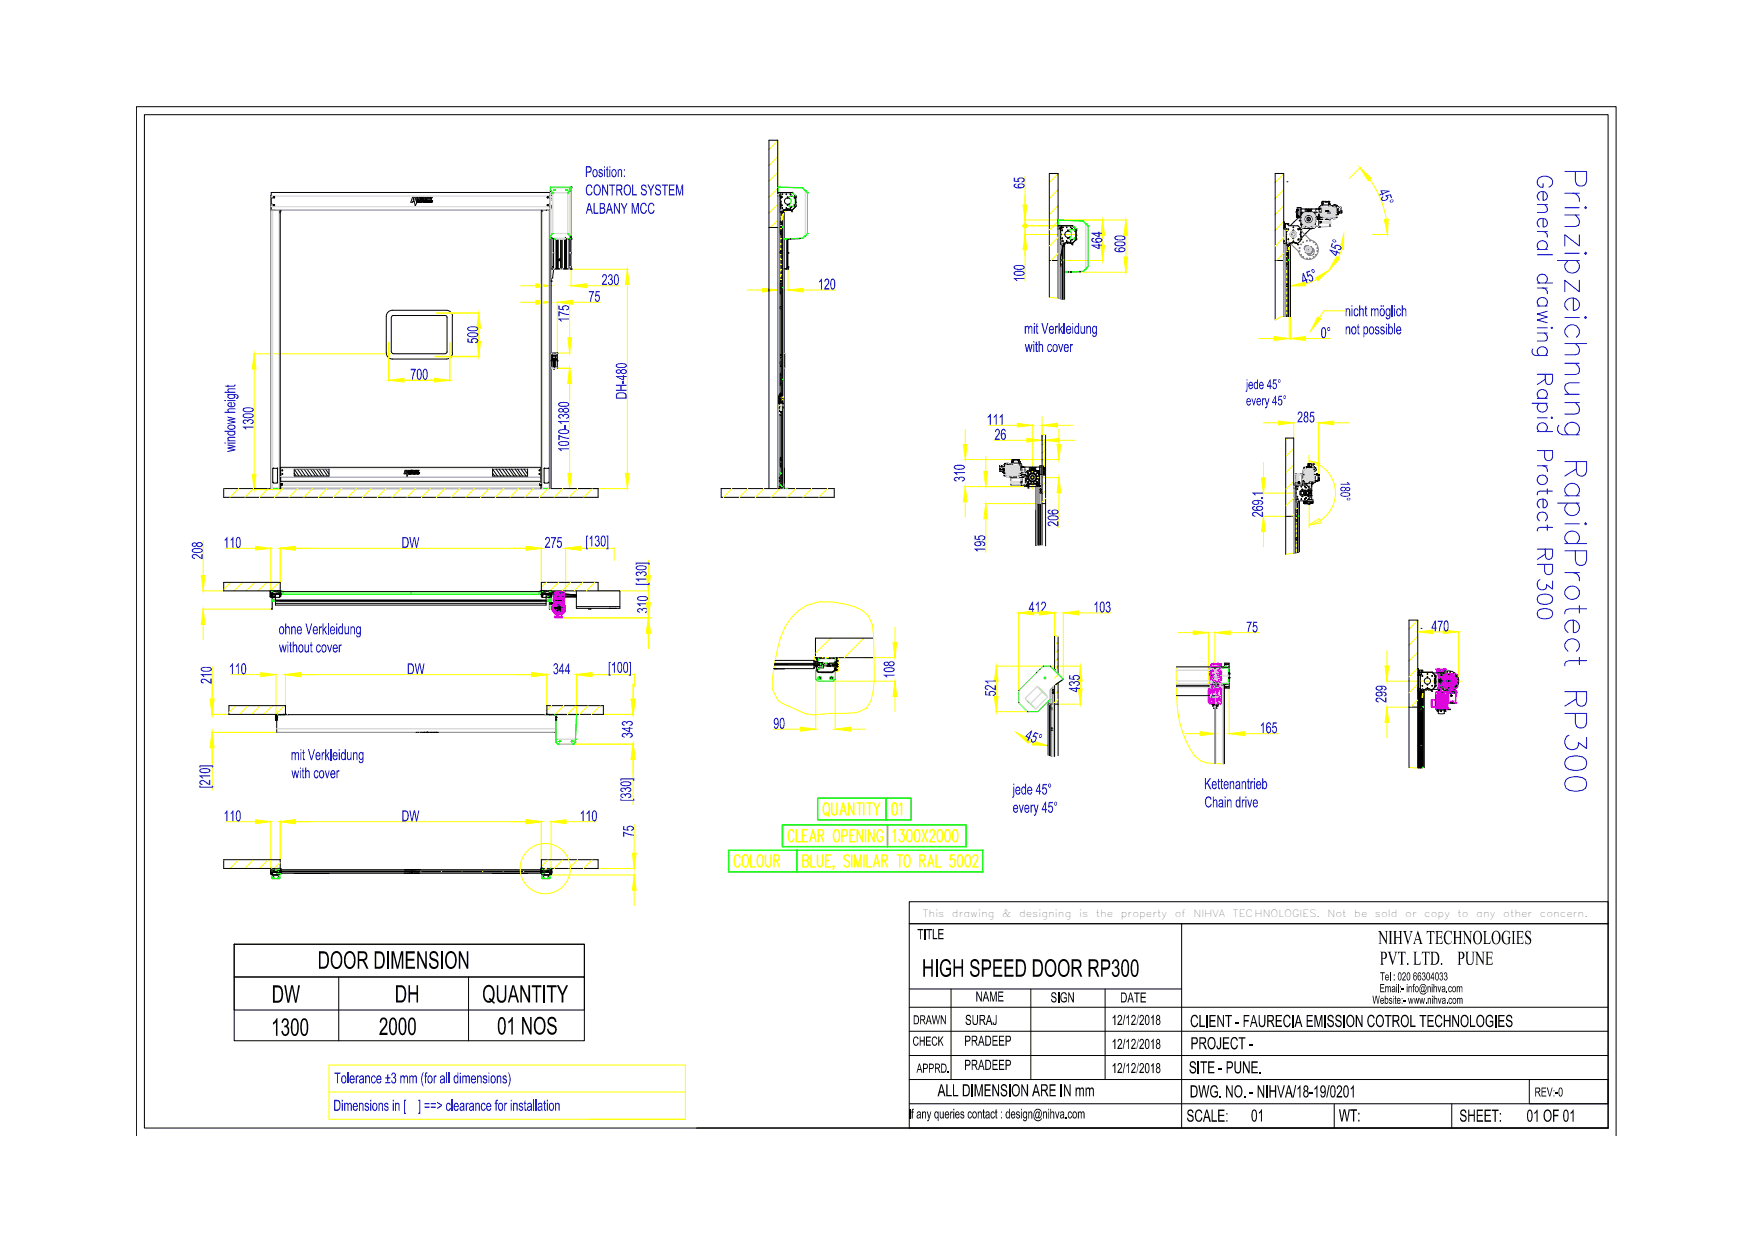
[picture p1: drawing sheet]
<svg xmlns="http://www.w3.org/2000/svg" width="297mm" height="210mm" viewBox="0 0 297 210" stroke-linecap="round" stroke-linejoin="round" font-family="sans-serif">
<defs><g id="words">
<g font-size="1.7">
<text x="156.2" y="155.2">This</text>
<text x="161.1" y="155.2">drawing</text>
<text x="169.6" y="155.2">&amp;</text>
<text x="172.5" y="155.2">designing</text>
<text x="182.6" y="155.2">is</text>
<text x="185.4" y="155.2">the</text>
<text x="189.7" y="155.2">property</text>
<text x="198.8" y="155.2">of</text>
<text x="202" y="155.2">NIHVA</text>
<text x="208.7" y="155.2">TECHNOLOGIES.</text>
<text x="224.7" y="155.2">Not</text>
<text x="229.2" y="155.2">be</text>
<text x="232.7" y="155.2">sold</text>
<text x="237.8" y="155.2">or</text>
<text x="241.1" y="155.2">copy</text>
<text x="246.7" y="155.2">to</text>
<text x="249.9" y="155.2">any</text>
<text x="254.4" y="155.2">other</text>
<text x="260.6" y="155.2">concern.</text>
</g>
</g></defs>
<!-- layer: DIMENSIONS -->
<path d="M47.4 139v6.5M50 139.1h39M91.6 139v6.5" fill="none" stroke="#ff0" stroke-width=".17"/>
<!-- layer: 0 -->
<g fill="#ff0" stroke="#ff0" stroke-width=".17">
<path d="M47.4 139.1l2.6-.3v.6z"/>
<path d="M89 138.8l2.6 .3-2.6 .3z"/>
</g>
<!-- layer: DIMENSIONS -->
<g fill="#00f">
<path d="M69.3 137.2h.2l.2 1.6 .3-1.6h.2l.3 1.6 .3-1.6h.2l-.4 1.9h-.2l-.3-1.7-.3 1.7h-.1z"/>
<path d="M68.1 137.2h.7l.3 .3v1l-.3 .5-.7 .1zM68.3 137.4v1.4h.3a.6 .6 0 0 0 .4-.8l-.2-.6z"/>
</g>
<path d="M86.5 139.1h2.5M91.6 139v6.5M93.3 139v8.2M95.8 139.1h5.1" fill="none" stroke="#ff0" stroke-width=".17"/>
<!-- layer: 0 -->
<g fill="#ff0" stroke="#ff0" stroke-width=".17">
<path d="M89 138.8l2.6 .3-2.6 .3z"/>
<path d="M93.3 139.1l2.5-.3v.6z"/>
</g>
<!-- layer: DIMENSIONS -->
<g fill="#00f">
<path d="M98.7 137.2l.1-.1v1.9h-.2v-1.4l-.3 .3v-.3z"/>
<path d="M99.7 137.1h.1v1.9h-.2v-1.4l-.3 .3v-.3z"/>
<path d="M100.4 137.2h.1a.41 .41 0 0 1 .5 .5v.8a.41 .41 0 0 1-.5 .5 .41 .41 0 0 1-.3-.6v-.6zM100.5 137.4l-.2 .4 .1 .7a.25 .25 0 0 0 .2 .3 .25 .25 0 0 0 .3-.3v-.8a.31 .31 0 0 0-.4-.3z"/>
</g>
<path d="M38.2 139.1h5M45.8 139v8M47.4 139v6.5M50 139.1h2.6" fill="none" stroke="#ff0" stroke-width=".17"/>
<!-- layer: 0 -->
<g fill="#ff0" stroke="#ff0" stroke-width=".17">
<path d="M47.4 139.1l2.6-.3v.6z"/>
<path d="M43.2 138.8l2.6 .3-2.6 .3z"/>
</g>
<!-- layer: DIMENSIONS -->
<g fill="#00f">
<path d="M38.4 137.1l.1 1.9h-.2v-1.4l-.3 .3v-.3z"/>
<path d="M39.4 137.1h.1v1.9h-.2v-1.4l-.3 .3v-.3z"/>
<path d="M40 137.4a.4 .4 0 0 1 .5-.2 .4 .4 0 0 1 .2 .5v1.1a.35 .35 0 0 1-.5 .3 .35 .35 0 0 1-.2-.5l-.1-.6zM40.2 137.4l-.1 .5v.6a.26 .26 0 0 0 .2 .4 .26 .26 0 0 0 .3-.4v-.6a.32 .32 0 0 0-.1-.4 .32 .32 0 0 0-.3-.1z"/>
</g>
<path d="M47.4 92.7v5.8M50 92.8h39M91.6 92.7v5.8" fill="none" stroke="#ff0" stroke-width=".17"/>
<!-- layer: 0 -->
<g fill="#ff0" stroke="#ff0" stroke-width=".17">
<path d="M47.4 92.8l2.6-.3v.6z"/>
<path d="M89 92.5l2.6 .3-2.6 .3z"/>
</g>
<!-- layer: DIMENSIONS -->
<g fill="#00f">
<path d="M69.3 90.9h.2l.2 1.6 .3-1.6h.2l.3 1.6 .3-1.6h.2l-.4 1.8h-.2l-.3-1.6-.3 1.6h-.1z"/>
<path d="M68.1 90.9h.5a.83 .83 0 0 1 .5 1.2l-.2 .6h-.8zM68.3 91.1v1.4h.4l.3-.3v-.7l-.2-.3z"/>
</g>
<path d="M38.2 92.8h5M45.8 92.7v7.5M47.4 92.7v5.8M50 92.8h2.6" fill="none" stroke="#ff0" stroke-width=".17"/>
<!-- layer: 0 -->
<g fill="#ff0" stroke="#ff0" stroke-width=".17">
<path d="M47.4 92.8l2.6-.3v.6z"/>
<path d="M43.2 92.5l2.6 .3-2.6 .3z"/>
</g>
<!-- layer: DIMENSIONS -->
<g fill="#00f">
<path d="M38.4 90.9h.1v1.8h-.2v-1.4l-.3 .3v-.3z"/>
<path d="M39.4 90.9h.1v1.8h-.2v-1.4l-.3 .3v-.3z"/>
<path d="M40.1 91a.47 .47 0 0 1 .5 0 .47 .47 0 0 1 .1 .6v.7a.39 .39 0 0 1-.4 .4 .39 .39 0 0 1-.4-.5v-.5zM40.2 91.1l-.1 .5v.5a.26 .26 0 0 0 .1 .4 .26 .26 0 0 0 .3-.1l.1-.8a.38 .38 0 0 0-.4-.5z"/>
</g>
<path d="M48.3 114.1v5.3M50.9 114.2h39.1M92.6 114.1v5.3" fill="none" stroke="#ff0" stroke-width=".17"/>
<!-- layer: 0 -->
<g fill="#ff0" stroke="#ff0" stroke-width=".17">
<path d="M48.3 114.2l2.6-.3v.6z"/>
<path d="M90 113.9l2.6 .3-2.6 .3z"/>
</g>
<!-- layer: DIMENSIONS -->
<g fill="#00f">
<path d="M70.2 112.3h.2l.2 1.6 .3-1.6h.2l.3 1.6 .3-1.6h.2l-.4 1.8h-.2l-.3-1.6-.3 1.6h-.2z"/>
<path d="M69 112.3h.7l.3 .4v1l-.3 .4h-.7zM69.2 112.5v1.4h.2a.68 .68 0 0 0 .5-1 .37 .37 0 0 0-.5-.4z"/>
</g>
<path d="M39 114.2h5.1M46.7 114.1v7M48.3 114.1v5.3M50.9 114.2h2.6" fill="none" stroke="#ff0" stroke-width=".17"/>
<!-- layer: 0 -->
<g fill="#ff0" stroke="#ff0" stroke-width=".17">
<path d="M48.3 114.2l2.6-.3v.6z"/>
<path d="M44.1 113.9l2.6 .3-2.6 .3z"/>
</g>
<!-- layer: DIMENSIONS -->
<g fill="#00f">
<path d="M39.3 112.3h.1v1.8h-.1v-1.4l-.4 .2v-.2z"/>
<path d="M40.3 112.3h.1v1.8h-.1v-1.4l-.4 .2v-.2z"/>
<path d="M41 112.4a.4 .4 0 0 1 .5 0 .4 .4 0 0 1 .1 .5v1a.4 .4 0 0 1-.5 .2 .4 .4 0 0 1-.3-.5v-.8zM41.2 112.5l-.2 .3v.7a.26 .26 0 0 0 .1 .4 .26 .26 0 0 0 .3-.1l.1-1a.27 .27 0 0 0-.1-.2 .27 .27 0 0 0-.2-.1z"/>
</g>
<path d="M35.9 112.8v5.5M35.8 120.9h2.9M35.8 124h11M35.9 126.6v2.5" fill="none" stroke="#ff0" stroke-width=".17"/>
<!-- layer: 0 -->
<g fill="#ff0" stroke="#ff0" stroke-width=".17">
<path d="M35.9 124l.3 2.6h-.6z"/>
<path d="M35.6 118.3h.6l-.3 2.6z"/>
</g>
<!-- layer: DIMENSIONS -->
<g fill="#00f">
<path d="M34 115.1l.3-.2h.3l1 .6v-.6h.2v.8l-.4-.1-.7-.5a.29 .29 0 0 0-.3-.1 .29 .29 0 0 0-.2 .3 .29 .29 0 0 0 .3 .3v.1l-.3-.1a.38 .38 0 0 1-.2-.5z"/>
<path d="M34 114.1h1.8v.2h-1.4l.2 .2-.2 .1z"/>
<path d="M34 113.1l.4-.2h1a.4 .4 0 0 1 .4 .5 .4 .4 0 0 1-.5 .3l-1-.1a.34 .34 0 0 1-.3-.5zM34.2 113.1a.35 .35 0 0 0 .2 .4 .35 .35 0 0 0 .4 0h.4a.28 .28 0 0 0 .4 0 .28 .28 0 0 0-.2-.4l-.7-.1z"/>
</g>
<path d="M35.9 115.8v2.5M35.8 120.9h2.9M35.8 124h11M35.9 126.6v7.2" fill="none" stroke="#ff0" stroke-width=".17"/>
<!-- layer: 0 -->
<g fill="#ff0" stroke="#ff0" stroke-width=".17">
<path d="M35.6 118.3h.6l-.3 2.6z"/>
<path d="M35.9 124l.3 2.6h-.6z"/>
</g>
<!-- layer: DIMENSIONS -->
<g fill="#00f">
<path d="M33.8 133h.1v.2h2v-.2h.2v.3h-2.3z"/>
<path d="M33.8 132.3l.2-.2h.5l.9 .6v-.7h.2v.9l-.4-.1-.6-.5a.31 .31 0 0 0-.5-.1 .31 .31 0 0 0 0 .5h.2v.2l-.2-.1a.38 .38 0 0 1-.3-.5z"/>
<path d="M33.7 131.3h1.9v.1h-1.5l.3 .4h-.2l-.5-.4z"/>
<path d="M33.8 129.6h2.3v.3h-.2v-.2h-2v.2h-.1z"/>
<path d="M33.8 130.3l.5-.3 .8 .1a.41 .41 0 0 1 .5 .4 .41 .41 0 0 1-.6 .3h-.8a.37 .37 0 0 1-.4-.4zM34 130.3a.24 .24 0 0 0 0 .3 .24 .24 0 0 0 .3 .1h.7a.25 .25 0 0 0 .4-.1 .25 .25 0 0 0-.2-.4z"/>
</g>
<path d="M34.4 91.5v5.9M34.3 100h3.5M34.3 103.1h11.7M34.4 105.7v2.6" fill="none" stroke="#ff0" stroke-width=".17"/>
<!-- layer: 0 -->
<g fill="#ff0" stroke="#ff0" stroke-width=".17">
<path d="M34.4 103.1l.3 2.6h-.6z"/>
<path d="M34.1 97.4h.6l-.3 2.6z"/>
</g>
<!-- layer: DIMENSIONS -->
<g fill="#00f">
<path d="M32.5 93.9l.7-.1 .9 .6v-.6h.2v.8h-.4l-.7-.6a.27 .27 0 0 0-.4 0 .27 .27 0 0 0-.1 .3l.3 .1v.2h-.2a.41 .41 0 0 1-.3-.7z"/>
<path d="M32.5 93l.4-.2 1.2 .1a.34 .34 0 0 1 .2 .4 .34 .34 0 0 1-.4 .2l-.3 .1-.9-.1a.39 .39 0 0 1-.2-.5zM32.7 93.1a.48 .48 0 0 0 .6 .4l.5-.1a.26 .26 0 0 0 .3-.2 .26 .26 0 0 0-.3-.3h-.9z"/>
<path d="M32.5 92l.5-.2 .3 .2 .3-.2 .6 .1a.5 .5 0 0 1-.1 .7 .5 .5 0 0 1-.7-.1l-.1-.1-.3 .2-.2-.1a.38 .38 0 0 1-.3-.5zM32.7 92.2a.25 .25 0 0 0 .5 0 .25 .25 0 0 0-.5 0zM33.5 92a.32 .32 0 0 0 .1 .4 .32 .32 0 0 0 .4 0 .33 .33 0 0 0 0-.5 .33 .33 0 0 0-.5 .1z"/>
</g>
<path d="M87.4 114.2h2.6M92.6 114.1v5.3M97.6 114.1v6.8M100.2 114.2h2.6" fill="none" stroke="#ff0" stroke-width=".17"/>
<!-- layer: 0 -->
<g fill="#ff0" stroke="#ff0" stroke-width=".17">
<path d="M90 113.9l2.6 .3-2.6 .3z"/>
<path d="M97.6 114.2l2.6-.3v.6z"/>
</g>
<!-- layer: DIMENSIONS -->
<g fill="#00f">
<path d="M93.8 112.4a.43 .43 0 0 1 .6 .1 .43 .43 0 0 1-.2 .6l.3 .3-.1 .5a.39 .39 0 0 1-.5 .2 .39 .39 0 0 1-.2-.4l.1-.1a.28 .28 0 0 0 .3 .3 .28 .28 0 0 0 .2-.4l-.1-.2-.2-.1v-.1a.29 .29 0 0 0 .3-.4 .29 .29 0 0 0-.4-.2l-.1 .3h-.1z"/>
<path d="M95.2 112.3h.1v1.2h.2v.2h-.2v.4h-.1v-.4h-.6zM95.2 112.6l-.4 .9h.4z"/>
<path d="M96.2 112.3h.1v1.2h.2v.2h-.2v.4h-.1v-.4h-.6zM96.2 112.6l-.4 .9h.4z"/>
</g>
<path d="M97.6 114.1v6.8M100.2 114.2h7.2M107.4 114.1v2.2" fill="none" stroke="#ff0" stroke-width=".17"/>
<!-- layer: 0 -->
<path d="M97.6 114.2l2.6-.3v.6z" fill="#ff0" stroke="#ff0" stroke-width=".17"/>
<!-- layer: DIMENSIONS -->
<g fill="#00f">
<path d="M103 112h.3v.2h-.1v2h.1v.2h-.3z"/>
<path d="M103.9 112h.2v1.9h-.2v-1.5l-.3 .3v-.2z"/>
<path d="M106.4 112h.4v2.4h-.4v-.2h.3v-2h-.3z"/>
<path d="M104.7 112.1a.39 .39 0 0 1 .4 0 .39 .39 0 0 1 .2 .4l-.1 1.1a.35 .35 0 0 1-.4 .3 .35 .35 0 0 1-.3-.5v-.9zM104.8 112.2l-.1 .3v.9a.23 .23 0 0 0 .1 .3 .23 .23 0 0 0 .3-.2v-.8a.33 .33 0 0 0-.3-.5z"/>
<path d="M105.6 112.2a.38 .38 0 0 1 .5-.1 .38 .38 0 0 1 .2 .5l-.1 1a.37 .37 0 0 1-.4 .3 .37 .37 0 0 1-.3-.5v-.7zM105.8 112.3l-.2 1a.26 .26 0 0 0 .1 .3 .26 .26 0 0 0 .4 0v-1a.29 .29 0 0 0 0-.3 .29 .29 0 0 0-.3 0z"/>
</g>
<path d="M107.2 115.8v2.5M97 126h10.3M102.2 120.9h5.1M107.2 128.6v2.5" fill="none" stroke="#ff0" stroke-width=".17"/>
<!-- layer: 0 -->
<g fill="#ff0" stroke="#ff0" stroke-width=".17">
<path d="M106.8 118.3h.7l-.3 2.6z"/>
<path d="M107.2 126l.3 2.6h-.7z"/>
</g>
<!-- layer: DIMENSIONS -->
<g fill="#00f">
<path d="M105.3 124.2l.5-.1a.26 .26 0 0 0 .3 .1 .26 .26 0 0 0 .2-.1l.4-.1 .2 .1a.39 .39 0 0 1 .2 .5 .39 .39 0 0 1-.5 .3v-.2a.28 .28 0 0 0 .3-.3 .28 .28 0 0 0-.4-.2l-.3 .1v.3l-.2-.1a.29 .29 0 0 0-.3-.3 .29 .29 0 0 0-.2 .4l.3 .1-.1 .2-.4-.2a.35 .35 0 0 1 0-.5z"/>
<path d="M105.3 122.3l.3-.2h.3l.2 .2 .3-.3 .3 .1a.41 .41 0 0 1 .4 .4 .41 .41 0 0 1-.5 .4v-.2a.29 .29 0 0 0 .3-.3 .29 .29 0 0 0-.5-.2l-.2 .1v.2h-.2a.27 .27 0 0 0-.3-.3 .27 .27 0 0 0-.1 .4l.2 .1a.32 .32 0 0 1-.4 .1 .32 .32 0 0 1-.2-.3z"/>
<path d="M105.3 123.2h1.1v-.2h.3v.2h.4v.1h-.4v.6h-.3l-1.1-.6zM105.6 123.3l.8 .5v-.5z"/>
</g>
<path d="M107.2 115.8v2.5M97 126h10.3M102.2 120.9h5.1M107.2 128.6v7.6" fill="none" stroke="#ff0" stroke-width=".17"/>
<!-- layer: 0 -->
<g fill="#ff0" stroke="#ff0" stroke-width=".17">
<path d="M106.8 118.3h.7l-.3 2.6z"/>
<path d="M107.2 126l.3 2.6h-.7z"/>
</g>
<!-- layer: DIMENSIONS -->
<g fill="#00f">
<path d="M105 135.2h.2v.2h2v-.2h.2v.3h-2.4z"/>
<path d="M105.1 134.4l.5-.1 .2 .2 .3-.2h.4l.3 .2a.47 .47 0 0 1-.4 .6l-.1-.2a.28 .28 0 0 0 .4-.2 .28 .28 0 0 0-.4-.3l-.4 .2 .1 .2h-.2a.27 .27 0 0 0-.3-.3 .27 .27 0 0 0-.2 .4h.2v.2l-.2-.1a.36 .36 0 0 1-.2-.6z"/>
<path d="M105 133.5l.3-.2h.4l.1 .2 .3-.2 .6 .1a.4 .4 0 0 1 .1 .5 .4 .4 0 0 1-.4 .2l-.1-.2a.28 .28 0 0 0 .4-.3 .28 .28 0 0 0-.4-.2l-.3 .1v.3h-.2a.26 .26 0 0 0-.3-.3 .26 .26 0 0 0-.2 .3l.2 .1v.2l-.5-.3z"/>
<path d="M105 131.8h2.4v.4h-.2v-.3h-2v.3h-.2z"/>
<path d="M105 132.5l.5-.2h1a.37 .37 0 0 1 .4 .4 .37 .37 0 0 1-.5 .3h-1.1l-.3-.2zM105.3 132.5a.28 .28 0 0 0 0 .3 .28 .28 0 0 0 .3 .1h.7a.24 .24 0 0 0 .3-.1 .24 .24 0 0 0-.2-.4z"/>
</g>
<path d="M141.1 115.3h10.5M146.1 111.3h5.5M151.5 106.2v2.5M151.5 117.9v2.5" fill="none" stroke="#ff0" stroke-width=".17"/>
<!-- layer: 0 -->
<g fill="#ff0" stroke="#ff0" stroke-width=".17">
<path d="M151.1 108.7h.7l-.3 2.6z"/>
<path d="M151.5 115.3l.3 2.6h-.7z"/>
</g>
<!-- layer: DIMENSIONS -->
<g fill="#00f">
<path d="M149.5 114.2h1.9v.2h-1.4l.2 .2-.2 .1z"/>
<path d="M149.6 113.2l.7-.3 1 .2a.36 .36 0 0 1 .1 .5 .36 .36 0 0 1-.5 .1h-1.1a.34 .34 0 0 1-.2-.5zM149.7 113.3a.46 .46 0 0 0 .7 .3h.4a.26 .26 0 0 0 .3-.1 .26 .26 0 0 0 0-.3l-.9-.1z"/>
<path d="M149.6 112.2l.2-.2h.4a.29 .29 0 0 0 .5 0h.4l.3 .2v.2l-.1 .3-.5 .1-.4-.2-.2 .1h-.4l-.3-.2zM149.8 112.2v.1a.23 .23 0 0 0 .1 .3 .23 .23 0 0 0 .3-.1 .23 .23 0 0 0-.1-.3zM150.6 112.2a.34 .34 0 0 0 .1 .4 .34 .34 0 0 0 .5-.1 .35 .35 0 0 0-.2-.4 .35 .35 0 0 0-.4 .1z"/>
</g>
<path d="M138.1 115v8.6M141.4 115v8.6M130.8 123.4h4.7M143.9 123.4h2.6" fill="none" stroke="#ff0" stroke-width=".17"/>
<!-- layer: 0 -->
<g fill="#ff0" stroke="#ff0" stroke-width=".17">
<path d="M141.4 123.4l2.5-.3v.7z"/>
<path d="M135.5 123.1l2.6 .3-2.6 .4z"/>
</g>
<!-- layer: DIMENSIONS -->
<g fill="#00f">
<path d="M131.2 121.5a.36 .36 0 0 1 .5 .3l.1 1.2a.39 .39 0 0 1-.5 .4 .39 .39 0 0 1-.3-.5h.1a.26 .26 0 0 0 .3 .3 .26 .26 0 0 0 .2-.4v-.3a.4 .4 0 0 1-.5 .1 .4 .4 0 0 1-.1-.5v-.3zM131.2 121.8l-.1 .3a.28 .28 0 0 0 .2 .4 .28 .28 0 0 0 .3-.3 .31 .31 0 0 0 0-.4 .31 .31 0 0 0-.4 0z"/>
<path d="M132.1 121.7a.33 .33 0 0 1 .5-.2 .33 .33 0 0 1 .1 .4l.1 1-.2 .4a.47 .47 0 0 1-.6-.1 .47 .47 0 0 1 0-.5zM132.3 121.7l-.2 .2v1a.26 .26 0 0 0 .4 .3 .26 .26 0 0 0 .1-.4v-.9z"/>
</g>
<path d="M179.2 37.2h7.6M186.6 39.8v1.7M179.1 44.1h7.7" fill="none" stroke="#ff0" stroke-width=".17"/>
<!-- layer: 0 -->
<g fill="#ff0" stroke="#ff0" stroke-width=".17">
<path d="M186.3 41.5h.7l-.4 2.6z"/>
<path d="M186.6 37.2l.4 2.6h-.7z"/>
</g>
<!-- layer: DIMENSIONS -->
<g fill="#00f">
<path d="M184.7 41.4h1.2v-.1h.2v.1h.4v.2h-.4v.5h-.2l-1.2-.5zM185.1 41.6l.8 .4v-.4z"/>
<path d="M184.8 40.4l.3-.2 .1 .2a.25 .25 0 0 0-.3 .3 .25 .25 0 0 0 .3 .2h.4a.39 .39 0 0 1-.1-.5 .39 .39 0 0 1 .5-.2l.2 .1a.4 .4 0 0 1 .4 .5 .4 .4 0 0 1-.6 .2l-.7 .1-.4-.1-.2-.2zM185.6 40.5a.4 .4 0 0 0 .3 .4 .4 .4 0 0 0 .4-.1 .32 .32 0 0 0-.1-.4 .32 .32 0 0 0-.4 0z"/>
<path d="M184.7 39.4h1.2v-.2h.2v.2h.4v.2h-.4v.5h-.2l-1.2-.6zM185.1 39.6l.8 .4v-.4z"/>
</g>
<path d="M179.2 37.2h11.5M190.6 39.8v3.7M179.1 46.1h11.6" fill="none" stroke="#ff0" stroke-width=".17"/>
<!-- layer: 0 -->
<g fill="#ff0" stroke="#ff0" stroke-width=".17">
<path d="M190.6 37.2l.3 2.6h-.7z"/>
<path d="M190.2 43.5h.7l-.3 2.6z"/>
</g>
<!-- layer: DIMENSIONS -->
<g fill="#00f">
<path d="M188.7 42.1l.4-.2-.1 .2a.22 .22 0 0 0-.2 .2 .22 .22 0 0 0 .2 .2h.5l-.2-.1a.54 .54 0 0 1 .3-.5 .54 .54 0 0 1 .6 0h.1a.38 .38 0 0 1 .2 .5 .38 .38 0 0 1-.5 .3l-1.1-.1-.3-.2zM189.6 42.1a.36 .36 0 0 0 .1 .5 .36 .36 0 0 0 .5-.2 .33 .33 0 0 0-.1-.4 .33 .33 0 0 0-.4 .1z"/>
<path d="M188.7 41.1l.4-.2 1.1 .1a.4 .4 0 0 1 .2 .5 .4 .4 0 0 1-.5 .2l-1-.1a.34 .34 0 0 1-.2-.5zM188.9 41.1a.3 .3 0 0 0 0 .4 .3 .3 0 0 0 .4 0h.5a.28 .28 0 0 0 .4-.1 .28 .28 0 0 0-.1-.4z"/>
<path d="M188.7 40.1l.4-.2h1.1a.34 .34 0 0 1 .3 .4 .34 .34 0 0 1-.4 .3l-.8 .1-.5-.1-.2-.2zM188.8 40.2a.64 .64 0 0 0 .9 .3h.2a.27 .27 0 0 0 .3-.1 .27 .27 0 0 0-.1-.3l-1-.1z"/>
</g>
<path d="M240 105v2.1M242.5 107h1.8M246.9 106.8v8.5" fill="none" stroke="#ff0" stroke-width=".17"/>
<!-- layer: 0 -->
<g fill="#ff0" stroke="#ff0" stroke-width=".17">
<path d="M240 107l2.5-.4v.7z"/>
<path d="M244.3 106.6l2.6 .4-2.6 .3z"/>
</g>
<!-- layer: DIMENSIONS -->
<g fill="#00f">
<path d="M243.3 105.1h.9l-.4 1.1-.1 .7h-.2l.1-.5 .4-1.1h-.7z"/>
<path d="M242.9 105h.1v1.2h.2v.2h-.2v.5h-.2v-.5h-.5zM242.8 105.4l-.3 .8h.3z"/>
<path d="M244.5 105.1h.1a.42 .42 0 0 1 .4 .1 .42 .42 0 0 1 .2 .4l-.1 .9a.37 .37 0 0 1-.4 .4 .37 .37 0 0 1-.3-.4v-1zM244.7 105.2l-.2 .2v.8a.26 .26 0 0 0 .1 .5 .26 .26 0 0 0 .4-.3v-.8a.32 .32 0 0 0-.3-.4z"/>
</g>
<path d="M234.6 119.7h3.8M234.6 115.3h12.9M234.8 110.1v2.6M234.8 122.3v2.6" fill="none" stroke="#ff0" stroke-width=".17"/>
<!-- layer: 0 -->
<g fill="#ff0" stroke="#ff0" stroke-width=".17">
<path d="M234.8 119.7l.2 2.6h-.6z"/>
<path d="M234.4 112.7h.6l-.2 2.6z"/>
</g>
<!-- layer: DIMENSIONS -->
<g fill="#00f">
<path d="M232.8 118.3l.3-.2h.5l.9 .6v-.6h.2v.8l-.5-.1-.6-.5a.29 .29 0 0 0-.4-.1 .29 .29 0 0 0-.1 .5h.3v.2l-.6-.2z"/>
<path d="M232.9 117.2l.3-.1 .6-.1 .6 .1 .2 .2a.36 .36 0 0 1 0 .4 .36 .36 0 0 1-.4 .2v-.2a.25 .25 0 0 0 .3-.3 .25 .25 0 0 0-.4-.2h-.3a.42 .42 0 0 1 .1 .6 .42 .42 0 0 1-.6 .1l-.2-.1a.39 .39 0 0 1-.2-.6zM233.1 117.3a.35 .35 0 0 0 .1 .4 .35 .35 0 0 0 .5 0 .3 .3 0 0 0 0-.4 .3 .3 0 0 0-.4-.1z"/>
<path d="M232.8 116.3l.5-.2h1.1a.37 .37 0 0 1 .3 .5 .37 .37 0 0 1-.5 .3v-.2a.24 .24 0 0 0 .3-.2 .24 .24 0 0 0-.3-.2l-.4-.1a.33 .33 0 0 1 .2 .4 .33 .33 0 0 1-.4 .3h-.5a.41 .41 0 0 1-.3-.6zM233.1 116.3a.39 .39 0 0 0 .3 .5 .39 .39 0 0 0 .4-.4l-.2-.2z"/>
</g>
<path d="M173.4 38.2h5.7M173.4 37.2h5.7M173.5 29.8v4.9M173.5 40.8v2.6" fill="none" stroke="#ff0" stroke-width=".17"/>
<!-- layer: 0 -->
<g fill="#ff0" stroke="#ff0" stroke-width=".17">
<path d="M173.2 34.7h.6l-.3 2.5z"/>
<path d="M173.2 38l.3 .2v-.3zM173.2 38l.3 .2h-.3zM173.2 38.2v.2l.3-.2z"/>
<path d="M173.2 38.4l.3 .2v-.4zM173.5 38.2l.2 .2-.2 .2zM173.5 38.2l.2 .2 .1-.2z"/>
<path d="M173.7 38l-.2 .2h.3zM173.5 37.9l.2 .1-.2 .2z"/>
</g>
<path d="M173.5 38.6v2.2" fill="none" stroke="#ff0" stroke-width=".25"/>
<!-- layer: DIMENSIONS -->
<g fill="#00f">
<path d="M171.6 30.1h.2v.5l.5 .1a.46 .46 0 0 1 .1-.6 .46 .46 0 0 1 .5-.1l.2 .1a.41 .41 0 0 1 .3 .5 .41 .41 0 0 1-.5 .3v-.2a.28 .28 0 0 0 .3-.3 .28 .28 0 0 0-.4-.2 .28 .28 0 0 0-.4 .1 .28 .28 0 0 0 .2 .4l-.1 .1-.9-.1z"/>
<path d="M171.6 31.3l.3-.2h.1v.1a.25 .25 0 0 0-.2 .3 .25 .25 0 0 0 .3 .2h.3a.42 .42 0 0 1 0-.6 .42 .42 0 0 1 .5 0h.2a.39 .39 0 0 1 .3 .5 .39 .39 0 0 1-.5 .3l-.9-.1a.38 .38 0 0 1-.4-.5zM172.5 31.3a.36 .36 0 0 0 .1 .4 .36 .36 0 0 0 .5 0 .27 .27 0 0 0 .1-.4 .27 .27 0 0 0-.4-.1z"/>
</g>
<path d="M86.5 92.8h2.5M91.6 92.7v5.8M95.7 92.7v10.2M98.3 92.8h2.6" fill="none" stroke="#ff0" stroke-width=".17"/>
<!-- layer: 0 -->
<g fill="#ff0" stroke="#ff0" stroke-width=".17">
<path d="M89 92.5l2.6 .3-2.6 .3z"/>
<path d="M95.7 92.8l2.6-.3v.6z"/>
</g>
<!-- layer: DIMENSIONS -->
<g fill="#00f">
<path d="M92.4 91a.41 .41 0 0 1 .5 0 .41 .41 0 0 1 .2 .4l-.2 .5-.4 .6h.6v.2h-.9l.1-.4 .6-.7a.28 .28 0 0 0-.1-.5 .28 .28 0 0 0-.4 .3h-.1z"/>
<path d="M93.3 90.9h.8l-.4 .9-.1 .9h-.2l.1-.5 .4-1.1h-.6z"/>
<path d="M94.4 90.9h.7v.2h-.6v.5a.46 .46 0 0 1 .5 .1 .46 .46 0 0 1 .1 .6v.1a.41 .41 0 0 1-.5 .4 .41 .41 0 0 1-.4-.5l.2-.1a.29 .29 0 0 0 .4 .4 .29 .29 0 0 0 .1-.5 .28 .28 0 0 0-.1-.4 .28 .28 0 0 0-.4 .2l-.1-.1z"/>
</g>
<path d="M95.7 92.7v10.2M98.3 92.8h5.6M103.9 92.7v2.2" fill="none" stroke="#ff0" stroke-width=".17"/>
<!-- layer: 0 -->
<path d="M95.7 92.8l2.6-.3v.6z" fill="#ff0" stroke="#ff0" stroke-width=".17"/>
<!-- layer: DIMENSIONS -->
<g fill="#00f">
<path d="M99.2 90.7h.3v.1h-.1v2h.1v.2h-.3z"/>
<path d="M100.1 90.7h.2v1.8h-.2v-1.5l-.3 .3v-.2z"/>
<path d="M100.8 90.8a.44 .44 0 0 1 .6 .1 .44 .44 0 0 1-.1 .6l.1 .1 .1 .3-.1 .5a.4 .4 0 0 1-.5 .1 .4 .4 0 0 1-.2-.5h.2a.25 .25 0 0 0 .2 .4 .25 .25 0 0 0 .2-.4h.1a.32 .32 0 0 0-.4-.4v-.2a.27 .27 0 0 0 .3-.3 .27 .27 0 0 0-.4-.1v.2l-.2-.1z"/>
<path d="M102.6 90.7h.4v2.3h-.4v-.2h.2v-2h-.2z"/>
<path d="M101.9 90.7a.53 .53 0 0 1 .5 .2 .53 .53 0 0 1 .1 .5v.6a.4 .4 0 0 1-.4 .5 .4 .4 0 0 1-.4-.5v-.7zM102 90.9l-.2 .4 .1 .7a.23 .23 0 0 0 .1 .3 .23 .23 0 0 0 .3-.2v-.8a.29 .29 0 0 0 0-.4 .29 .29 0 0 0-.3 0z"/>
</g>
<path d="M109.7 94.9v2.5M95.2 104.6h14.7M101.3 100h8.6M109.7 107.2v2.6" fill="none" stroke="#ff0" stroke-width=".17"/>
<!-- layer: 0 -->
<g fill="#ff0" stroke="#ff0" stroke-width=".17">
<path d="M109.4 97.4h.7l-.4 2.6z"/>
<path d="M109.7 104.6l.4 2.6h-.7z"/>
</g>
<!-- layer: DIMENSIONS -->
<g fill="#00f">
<path d="M107.9 103.1l.5-.2 .3 .3 .2-.3h.4l.4 .2a.47 .47 0 0 1-.5 .6l-.1-.1 .3-.1 .1-.2a.35 .35 0 0 0-.4-.2 .35 .35 0 0 0-.3 .3h-.2a.28 .28 0 0 0-.3-.3 .28 .28 0 0 0-.2 .4l.2 .1-.1 .1a.37 .37 0 0 1-.3-.2 .37 .37 0 0 1 0-.4z"/>
<path d="M107.8 102.1h1.9v.2h-1.5l.3 .3h-.2z"/>
<path d="M107.8 101.2l.5-.3 1.1 .1a.38 .38 0 0 1 .2 .5 .38 .38 0 0 1-.5 .2h-.9a.36 .36 0 0 1-.4-.5zM108.1 101.1v.1a.26 .26 0 0 0 0 .3 .26 .26 0 0 0 .4 0h.6a.26 .26 0 0 0 .4-.2 .26 .26 0 0 0-.4-.2z"/>
</g>
<path d="M109.7 94.8v7.2M95.2 104.6h15.1M109.7 107.2v2.6" fill="none" stroke="#ff0" stroke-width=".17"/>
<!-- layer: 0 -->
<g fill="#ff0" stroke="#ff0" stroke-width=".17">
<path d="M109.7 104.6l.4 2.6h-.7z"/>
<path d="M109.4 102h.7l-.4 2.6z"/>
</g>
<!-- layer: DIMENSIONS -->
<g fill="#00f">
<path d="M107.6 98.7h.2v.1h1.9v-.1h.3v.3h-2.4z"/>
<path d="M107.6 97.9h1.8v.2h-1.4l.3 .3h-.3l-.4-.3z"/>
<path d="M107.6 96.9l.3-.1 .5 .1 .2-.2h.3a.41 .41 0 0 1 .5 .4 .41 .41 0 0 1-.5 .4l.1-.1a.26 .26 0 0 0 .3-.4 .26 .26 0 0 0-.4-.1l-.4 .2 .1 .1h-.3a.27 .27 0 0 0-.3-.3 .27 .27 0 0 0-.1 .5h.2l-.1 .1a.38 .38 0 0 1-.4-.2 .38 .38 0 0 1 0-.4z"/>
<path d="M107.6 95.2h2.4v.4h-.3v-.2h-1.9v.2h-.2z"/>
<path d="M107.6 95.9l.5-.2h1a.4 .4 0 0 1 .3 .6 .4 .4 0 0 1-.5 .2h-.7l-.4-.1a.31 .31 0 0 1-.2-.2 .31 .31 0 0 1 0-.3zM107.8 96a.25 .25 0 0 0 0 .3 .25 .25 0 0 0 .3 0l.7 .1a.29 .29 0 0 0 .3-.1 .29 .29 0 0 0 0-.3l-.2-.1z"/>
</g>
<path d="M107.3 139.6v4.8M92.9 148.1h14.6M101.3 147h6.2M107.3 150.7v2.6" fill="none" stroke="#ff0" stroke-width=".17"/>
<!-- layer: 0 -->
<g fill="#ff0" stroke="#ff0" stroke-width=".17">
<path d="M107.3 148.1l.4 2.6h-.7z"/>
<path d="M107 144.4h.7l-.4 2.6z"/>
</g>
<!-- layer: DIMENSIONS -->
<g fill="#00f">
<path d="M105.5 140.8l.9 .4 .9 .1v.2l-.9-.2-.7-.3v.6h-.2z"/>
<path d="M105.5 139.9h.2v.5h.4v-.4l.1-.1 .3-.1 .4 .1a.39 .39 0 0 1 .4 .4 .39 .39 0 0 1-.5 .3v-.2a.25 .25 0 0 0 .3-.2 .25 .25 0 0 0-.3-.2l-.1-.1a.32 .32 0 0 0-.4 .1 .32 .32 0 0 0 .1 .4v.2l-.9-.1z"/>
</g>
<path d="M173.4 38.2h5.7M173.4 39.7h9M173.5 33v2.6M173.5 42.3v5.3" fill="none" stroke="#ff0" stroke-width=".17"/>
<!-- layer: 0 -->
<g fill="#ff0" stroke="#ff0" stroke-width=".17">
<path d="M173.5 39.7l.3 2.6h-.6z"/>
<path d="M173.5 38.2v.4l.2-.1zM173.5 38.2h.3l-.1 .3zM173.5 38.2h.3l-.1-.2z"/>
<path d="M173.5 37.9v.3l.2-.2zM173.2 38l.3-.1v.3zM173.2 38v.2h.3z"/>
<path d="M173.2 38.2v.3l.3-.3zM173.2 38.5l.3-.3v.4z"/>
</g>
<path d="M173.5 35.6v2.3" fill="none" stroke="#ff0" stroke-width=".25"/>
<!-- layer: DIMENSIONS -->
<g fill="#00f">
<path d="M171.5 47.1h1.9v.1h-1.4l.2 .3-.2 .1z"/>
<path d="M171.6 46.1l.6-.3 .8 .1a.39 .39 0 0 1 .4 .4 .39 .39 0 0 1-.5 .3h-.8a.42 .42 0 0 1-.5-.5zM171.8 46.1a.31 .31 0 0 0 .1 .4 .31 .31 0 0 0 .4 0h.6a.26 .26 0 0 0 .2-.1 .26 .26 0 0 0 .1-.3l-.3-.1z"/>
<path d="M171.6 45.1l.4-.2h1.1a.37 .37 0 0 1 .4 .4 .37 .37 0 0 1-.5 .3h-1.2a.37 .37 0 0 1-.2-.5zM171.8 45.1a.34 .34 0 0 0 .1 .4 .34 .34 0 0 0 .4 0h.3a.4 .4 0 0 0 .6-.3l-.5-.2z"/>
</g>
<path d="M199.4 107.1h2.5M204.5 107v9.6M205.6 107v5.6M208.2 107.1h4.9" fill="none" stroke="#ff0" stroke-width=".17"/>
<!-- layer: 0 -->
<g fill="#ff0" stroke="#ff0" stroke-width=".17">
<path d="M201.9 106.8l2.6 .3-2.6 .3z"/>
<path d="M205.6 107.1l2.6-.3v.6z"/>
</g>
<!-- layer: DIMENSIONS -->
<g fill="#00f">
<path d="M211 105.2h.9l-.5 1.3-.1 .5h-.1v-.5l.4-1.1h-.6z"/>
<path d="M212.1 105.2h.7v.2h-.5l-.1 .5h.1a.53 .53 0 0 1 .5 .2 .53 .53 0 0 1 0 .6l-.1 .2a.41 .41 0 0 1-.5 .1 .41 .41 0 0 1-.2-.5h.1a.29 .29 0 0 0 .4 .4 .29 .29 0 0 0 .2-.4 .3 .3 0 0 0-.1-.4 .3 .3 0 0 0-.4 .1h-.2z"/>
</g>
<path d="M205.7 119.5v4.8M208 114.7v9.6M200.5 124.2h2.6M210.6 124.2h5.7" fill="none" stroke="#ff0" stroke-width=".17"/>
<!-- layer: 0 -->
<g fill="#ff0" stroke="#ff0" stroke-width=".17">
<path d="M203.1 123.9l2.6 .3-2.6 .3z"/>
<path d="M208 124.2l2.6-.3v.6z"/>
</g>
<!-- layer: DIMENSIONS -->
<g fill="#00f">
<path d="M213.8 122.3l.1-.1v1.9h-.2v-1.4l-.3 .2v-.2z"/>
<path d="M215.4 122.3h.7v.2h-.5l-.1 .5a.44 .44 0 0 1 .6 .1 .44 .44 0 0 1 0 .5v.2a.41 .41 0 0 1-.5 .3 .41 .41 0 0 1-.3-.5h.1a.29 .29 0 0 0 .4 .3 .29 .29 0 0 0 .2-.4 .3 .3 0 0 0-.2-.4 .3 .3 0 0 0-.4 .2l-.1-.1z"/>
<path d="M214.5 122.3a.38 .38 0 0 1 .4 0 .38 .38 0 0 1 .2 .4l-.2 .1a.25 .25 0 0 0-.3-.3 .25 .25 0 0 0-.1 .3v.3a.35 .35 0 0 1 .4-.1 .35 .35 0 0 1 .2 .4v.5a.43 .43 0 0 1-.6 .1 .43 .43 0 0 1-.2-.5v-.7zM214.6 123.1l-.1 .4a.29 .29 0 0 0 .2 .4 .29 .29 0 0 0 .3-.4l-.1-.3z"/>
</g>
<path d="M227.1 42.2l-.6 1.5" fill="none" stroke="#ff0" stroke-width=".17"/>
<!-- layer: 0 -->
<g fill="#ff0" stroke="#ff0" stroke-width=".17">
<path d="M226.2 43.5l.5 .3-1.8 1.9z"/>
<path d="M227.4 39.7v2.6l-.6-.1z"/>
</g>
<!-- layer: DIMENSIONS -->
<g fill="#00f">
<path d="M225.4 41.2h.2l-.2 .5 .5 .2a.45 .45 0 0 1 .2-.5 .45 .45 0 0 1 .6 .1l.3 .2a.41 .41 0 0 1 0 .5 .41 .41 0 0 1-.5 .1v-.2a.28 .28 0 0 0 .4-.1 .28 .28 0 0 0-.4-.4 .27 .27 0 0 0-.3 0 .27 .27 0 0 0 0 .4l-.1 .2-.9-.4z"/>
<path d="M225.1 42.2l1.1 .4v-.2l.2 .1v.2l.4 .1v.2l-.5-.2-.1 .5h-.3l-.9-.9zM225.4 42.5l.6 .6 .1-.4z"/>
<path d="M225.5 40.6l.4-.1a.28 .28 0 0 1 .2 .5 .28 .28 0 0 1-.4 0l-.2-.2zM225.7 40.8a.18 .18 0 0 0 .3 0 .18 .18 0 0 0-.3 0z"/>
</g>
<path d="M230.3 28.3l-1.9 1.9M231.8 30.4a15.9 15.9 0 0 1 2.8 6.7M232.3 39.7h2.7" fill="none" stroke="#ff0" stroke-width=".17"/>
<!-- layer: 0 -->
<g fill="#ff0" stroke="#ff0" stroke-width=".17">
<path d="M234.3 37.2l.7-.1-.2 2.6z"/>
<path d="M230.2 28.4l1.9 1.8-.5 .4z"/>
</g>
<!-- layer: DIMENSIONS -->
<g fill="#00f">
<path d="M233.9 33.3l.2-.1 .1 .2h-.1a.26 .26 0 0 0-.1 .4 .26 .26 0 0 0 .4 0 .28 .28 0 0 0 .4-.2 .28 .28 0 0 0-.3-.3v-.2l.9-.2 .2 .6-.2 .1-.2-.6-.4 .2 .1 .1a.66 .66 0 0 1-.3 .6 .66 .66 0 0 1-.7 .1 .38 .38 0 0 1 0-.7z"/>
<path d="M233.7 32.3l.1-.1 1.4 .1v.1l-1.1 .4 .1 .2-.2 .1-.1-.2-.4 .2-.1-.1 .5-.2zM233.9 32.3l.1 .4 .8-.3z"/>
<path d="M235.3 33.9a.28 .28 0 0 1 .4-.1 .28 .28 0 0 1 0 .4 .27 .27 0 0 1-.4 .1 .27 .27 0 0 1 0-.4zM235.4 33.9a.17 .17 0 0 0 0 .3 .17 .17 0 0 0 .3-.1 .17 .17 0 0 0-.1-.2z"/>
</g>
<path d="M172.4 103.6v13.3M175 103.7h.9M178.5 103.6v7.2" fill="none" stroke="#ff0" stroke-width=".17"/>
<!-- layer: 0 -->
<g fill="#ff0" stroke="#ff0" stroke-width=".17">
<path d="M172.4 103.7l2.6-.3v.7z"/>
<path d="M175.9 103.4l2.6 .3-2.6 .4z"/>
</g>
<!-- layer: DIMENSIONS -->
<g fill="#00f">
<path d="M175.7 101.9l.1-.1v1.9h-.1v-1.5l-.4 .3v-.2z"/>
<path d="M176.3 102a.47 .47 0 0 1 .7 0 .47 .47 0 0 1-.1 .7l-.5 .7h.7v.3h-.9l.1-.5 .5-.6a.29 .29 0 0 0 .1-.4 .29 .29 0 0 0-.5 0v.2l-.2-.1z"/>
<path d="M174.7 101.8h.2v1.2h.1v.2h-.1v.5h-.2v-.5h-.6zM174.7 102.2l-.4 .8h.4z"/>
</g>
<path d="M177.8 112.8h5.2M179.1 119.2h3.9M182.9 115.3v1.3" fill="none" stroke="#ff0" stroke-width=".17"/>
<!-- layer: 0 -->
<g fill="#ff0" stroke="#ff0" stroke-width=".17">
<path d="M182.9 112.8l.2 2.5h-.6z"/>
<path d="M182.5 116.6h.6l-.2 2.6z"/>
</g>
<!-- layer: DIMENSIONS -->
<g fill="#00f">
<path d="M181 115.5l.5-.2a.29 .29 0 0 0 .5 0h.3l.4 .2a.43 .43 0 0 1 0 .4 .43 .43 0 0 1-.4 .2l-.1-.2a.28 .28 0 0 0 .4-.3 .28 .28 0 0 0-.4-.2h-.1a.26 .26 0 0 0-.2 .1 .26 .26 0 0 0 0 .3h-.2a.3 .3 0 0 0-.3-.3 .3 .3 0 0 0-.3 .3l.3 .1v.2h-.2a.39 .39 0 0 1-.2-.6z"/>
<path d="M180.9 114.3h.3v.5l.4 .1a.54 .54 0 0 1 .2-.7 .54 .54 0 0 1 .7 .1l.1 .1a.41 .41 0 0 1 .2 .5 .41 .41 0 0 1-.5 .2v-.2a.27 .27 0 0 0 .3-.3 .27 .27 0 0 0-.4-.2 .32 .32 0 0 0-.4 .1 .32 .32 0 0 0 0 .4l.1 .2-1-.1z"/>
<path d="M180.9 116.4h1.2v-.1h.2v.1h.5v.2h-.5v.6h-.2l-1.2-.6zM181.3 116.6l.8 .4v-.4z"/>
</g>
<path d="M168.5 112.8h8M168.6 115.3v2.6M168.5 120.5h5.5" fill="none" stroke="#ff0" stroke-width=".17"/>
<!-- layer: 0 -->
<g fill="#ff0" stroke="#ff0" stroke-width=".17">
<path d="M168.6 112.8l.3 2.5h-.6z"/>
<path d="M168.3 117.9h.6l-.3 2.6z"/>
</g>
<!-- layer: DIMENSIONS -->
<g fill="#00f">
<path d="M166.7 117h.2v.5l.5 .1a.47 .47 0 0 1 .1-.6 .47 .47 0 0 1 .6 0h.1a.41 .41 0 0 1 .3 .5 .41 .41 0 0 1-.5 .3v-.2a.28 .28 0 0 0 .4-.3 .28 .28 0 0 0-.4-.2 .28 .28 0 0 0-.4 .1 .28 .28 0 0 0 .1 .4v.2l-1-.1z"/>
<path d="M166.8 116.1l.6-.1 .9 .6v-.6h.2v.8l-.4-.1-.6-.5a.29 .29 0 0 0-.5-.1 .29 .29 0 0 0 0 .5h.2v.2h-.1a.41 .41 0 0 1-.4-.3 .41 .41 0 0 1 .1-.4z"/>
<path d="M166.7 115.2h1.8v.1h-1.4l.3 .3-.3 .1z"/>
</g>
<path d="M173.3 103.7h2.6M178.5 103.6v2.6M180 103.6v11.3M182.6 103.7h5.5" fill="none" stroke="#ff0" stroke-width=".17"/>
<!-- layer: 0 -->
<g fill="#ff0" stroke="#ff0" stroke-width=".17">
<path d="M175.9 103.4l2.6 .3-2.6 .4z"/>
<path d="M180 103.7l2.6-.3v.7z"/>
</g>
<!-- layer: DIMENSIONS -->
<g fill="#00f">
<path d="M185.6 101.8h.1v1.9h-.1v-1.5l-.3 .3v-.2z"/>
<path d="M187.2 102h.1a.4 .4 0 0 1 .5 0 .4 .4 0 0 1 0 .6l-.1 .1a.5 .5 0 0 1 .3 .6 .5 .5 0 0 1-.7 .3l-.2-.3 .2-.1a.28 .28 0 0 0 .3 .3 .28 .28 0 0 0 .2-.4l-.1-.3h-.3l.1-.2a.27 .27 0 0 0 .3-.3 .27 .27 0 0 0-.4-.2l-.1 .2h-.2z"/>
<path d="M186.3 101.9h.1a.47 .47 0 0 1 .5 .1 .47 .47 0 0 1 .1 .5l-.1 .7a.39 .39 0 0 1-.4 .5 .39 .39 0 0 1-.3-.5v-.9zM186.5 102l-.2 .2v.8a.33 .33 0 0 0 .1 .4 .33 .33 0 0 0 .3 0l.1-.9a.33 .33 0 0 0-.3-.5z"/>
</g>
<path d="M213.8 78.3v2.6M213.7 87.4h3.9M213.7 83.5h5.8M213.8 90v2.6" fill="none" stroke="#ff0" stroke-width=".17"/>
<!-- layer: 0 -->
<g fill="#ff0" stroke="#ff0" stroke-width=".17">
<path d="M213.8 87.4l.4 2.6h-.7z"/>
<path d="M213.5 80.9h.7l-.4 2.6z"/>
</g>
<!-- layer: DIMENSIONS -->
<g fill="#00f">
<path d="M212 86.8l.6-.2 .9 .7v-.7h.3v.9l-.4-.1-.7-.5a.3 .3 0 0 0-.4-.1 .3 .3 0 0 0-.2 .3 .3 .3 0 0 0 .4 .2l-.1 .2-.1-.1a.42 .42 0 0 1-.4-.5z"/>
<path d="M213.5 84.2h.3v.2h-.3z"/>
<path d="M211.9 83.4h1.9v.2h-1.5l.3 .2h-.2z"/>
<path d="M212 85.8l.4-.1v.1a.24 .24 0 0 0-.3 .2 .24 .24 0 0 0 .3 .3h.4a.35 .35 0 0 1-.2-.4 .35 .35 0 0 1 .4-.2h.5a.37 .37 0 0 1 .3 .5 .37 .37 0 0 1-.5 .2h-1.1a.39 .39 0 0 1-.2-.6zM212.8 85.9a.4 .4 0 0 0 .3 .4 .4 .4 0 0 0 .5-.2 .46 .46 0 0 0-.8-.2z"/>
<path d="M211.9 84.9l.3-.2 .5-.1 .8 .1a.37 .37 0 0 1 .3 .5 .37 .37 0 0 1-.5 .3l.1-.2a.21 .21 0 0 0 .2-.2 .21 .21 0 0 0-.2-.2l-.5-.1a.4 .4 0 0 1 .1 .5 .4 .4 0 0 1-.5 .2l-.5-.2zM212.1 84.9a.39 .39 0 0 0 .3 .4 .39 .39 0 0 0 .4-.1 .28 .28 0 0 0 0-.4 .28 .28 0 0 0-.4 0z"/>
</g>
<path d="M213.8 71.6h2.6M219 71.4v2.7M223.2 71.4v9.3M225.7 71.6h2.6" fill="none" stroke="#ff0" stroke-width=".17"/>
<!-- layer: 0 -->
<g fill="#ff0" stroke="#ff0" stroke-width=".17">
<path d="M216.4 71.3l2.6 .3-2.6 .3z"/>
<path d="M223.2 71.6l2.5-.3v.6z"/>
</g>
<!-- layer: DIMENSIONS -->
<g fill="#00f">
<path d="M219.8 69.8l.1-.1a.51 .51 0 0 1 .5 .3 .51 .51 0 0 1-.1 .6l-.5 .7h.6v.2h-.8l.1-.4 .5-.8a.28 .28 0 0 0 .1-.3 .28 .28 0 0 0-.4-.1 .28 .28 0 0 0-.1 .3h-.2z"/>
<path d="M221.8 69.7h.6v.2h-.5l-.1 .5a.49 .49 0 0 1 .6 .1 .49 .49 0 0 1 0 .6l-.1 .3a.4 .4 0 0 1-.5 .1 .4 .4 0 0 1-.2-.5l.2 .1a.29 .29 0 0 0 .4 .2 .29 .29 0 0 0 .1-.4v-.3a.24 .24 0 0 0-.3-.1 .24 .24 0 0 0-.2 .2l-.1-.1z"/>
<path d="M220.8 69.7h.1a.44 .44 0 0 1 .5 .3 .44 .44 0 0 1-.2 .5l.2 .1 .1 .4a.44 .44 0 0 1-.6 .5 .44 .44 0 0 1-.2-.7l.2-.3-.2-.2zM220.8 70.1a.25 .25 0 0 0 .5 0 .25 .25 0 0 0-.5 0zM220.9 70.6l-.1 .4a.29 .29 0 0 0 .3 .4 .29 .29 0 0 0 .2-.5l-.2-.3z"/>
</g>
<path d="M166.8 77.2v2.6M166.7 85.2h9.6M166.7 82.4h7.1M166.8 87.8v5.7" fill="none" stroke="#ff0" stroke-width=".17"/>
<!-- layer: 0 -->
<g fill="#ff0" stroke="#ff0" stroke-width=".17">
<path d="M166.5 79.8h.6l-.3 2.6z"/>
<path d="M166.8 85.2l.3 2.6h-.6z"/>
</g>
<!-- layer: DIMENSIONS -->
<g fill="#00f">
<path d="M164.9 92.9h1.9v.1h-1.5l.3 .3h-.3l-.4-.3z"/>
<path d="M164.9 90.7h.3v.5l.5 .1a.46 .46 0 0 1 0-.6 .46 .46 0 0 1 .6-.1l.3 .1a.41 .41 0 0 1 .2 .5 .41 .41 0 0 1-.5 .3v-.2a.28 .28 0 0 0 .3-.3 .28 .28 0 0 0-.4-.2h-.1a.28 .28 0 0 0-.4 .1 .28 .28 0 0 0 .2 .4v.1l-1-.1z"/>
<path d="M164.9 91.8l.4-.2h.4l.9 .1a.38 .38 0 0 1 .2 .5 .38 .38 0 0 1-.5 .2v-.1a.22 .22 0 0 0 .3-.2 .22 .22 0 0 0-.3-.3h-.4a.4 .4 0 0 1 .1 .5 .4 .4 0 0 1-.5 .1l-.5-.1zM165.1 91.9l.1 .3 .4 .1a.26 .26 0 0 0 .3-.4 .26 .26 0 0 0-.4-.1z"/>
</g>
<path d="M163.3 77.8h8.4M163.4 72.7v2.6M163.3 82.4h10.5M163.4 84.9v2.6" fill="none" stroke="#ff0" stroke-width=".17"/>
<!-- layer: 0 -->
<g fill="#ff0" stroke="#ff0" stroke-width=".17">
<path d="M163.4 82.4l.3 2.5h-.7z"/>
<path d="M163 75.3h.7l-.3 2.5z"/>
</g>
<!-- layer: DIMENSIONS -->
<g fill="#00f">
<path d="M161.5 80.9l.4-.2 .4 .2a.5 .5 0 0 1 .7-.2 .5 .5 0 0 1 .2 .7l-.3 .1h-.1v-.1a.29 .29 0 0 0 .3-.4 .29 .29 0 0 0-.5-.2l-.2 .2v.2h-.2a.32 .32 0 0 0-.3-.3 .32 .32 0 0 0-.3 .2l.3 .3v.1l-.2-.1a.34 .34 0 0 1-.2-.5z"/>
<path d="M161.4 79.9h1.9v.2h-1.4l.2 .3h-.2l-.5-.4z"/>
<path d="M161.5 78.9l.4-.2h.9a.4 .4 0 0 1 .5 .5 .4 .4 0 0 1-.6 .3l-1-.1-.3-.2zM161.6 79a.27 .27 0 0 0 .1 .3 .27 .27 0 0 0 .3 0l.7 .1a.27 .27 0 0 0 .3-.1 .27 .27 0 0 0-.1-.4h-1z"/>
</g>
<path d="M168.2 74.5h5.6M176.4 70.5v4.2M176.8 74.4v6M179.3 74.5h2.6" fill="none" stroke="#ff0" stroke-width=".17"/>
<!-- layer: 0 -->
<g fill="#ff0" stroke="#ff0" stroke-width=".17">
<path d="M176.8 74.5l2.5-.3v.6z"/>
<path d="M173.8 74.2l2.6 .3-2.6 .3z"/>
</g>
<!-- layer: DIMENSIONS -->
<g fill="#00f">
<path d="M168.5 72.8a.48 .48 0 0 1 .7 0 .48 .48 0 0 1-.1 .7l-.5 .7h.6v.3h-.8l.1-.6 .6-.6a.28 .28 0 0 0-.2-.5 .28 .28 0 0 0-.3 .3h-.2z"/>
<path d="M169.5 72.8a.38 .38 0 0 1 .5-.2 .38 .38 0 0 1 .2 .5h-.1a.24 .24 0 0 0-.3-.3 .24 .24 0 0 0-.2 .3v.4l.1-.2a.5 .5 0 0 1 .5 .2 .5 .5 0 0 1 0 .6l-.1 .3a.43 .43 0 0 1-.5-.1 .43 .43 0 0 1-.2-.4v-.6zM169.6 73.6v.3a.29 .29 0 0 0 .3 .4 .29 .29 0 0 0 .2-.5 .25 .25 0 0 0-.1-.3 .25 .25 0 0 0-.4 .1z"/>
</g>
<path d="M167.3 72h4.9M174.7 71.9v10.8M176.4 71.9v2.7M179 72h2.5" fill="none" stroke="#ff0" stroke-width=".17"/>
<!-- layer: 0 -->
<g fill="#ff0" stroke="#ff0" stroke-width=".17">
<path d="M176.4 72l2.6-.3v.6z"/>
<path d="M172.2 71.7l2.5 .3-2.5 .3z"/>
</g>
<!-- layer: DIMENSIONS -->
<g fill="#00f">
<path d="M167.6 70h.1v1.9h-.2v-1.4l-.3 .3v-.3z"/>
<path d="M168.6 70l.1 1.9h-.2v-1.4l-.3 .3v-.3z"/>
<path d="M169.6 70.1l.1-.1v1.9h-.2v-1.4l-.3 .3v-.3z"/>
</g>
<path d="M222.9 47.3l-1.9 .8" fill="none" stroke="#ff0" stroke-width=".17"/>
<!-- layer: 0 -->
<g fill="#ff0" stroke="#ff0" stroke-width=".17">
<path d="M218.4 48.4l2.5-.7 .1 .7z"/>
<path d="M222.7 47l2.2-1.3-1.8 1.8z"/>
</g>
<!-- layer: DIMENSIONS -->
<g fill="#00f">
<path d="M221.1 46l.6-.2 .1 .2-.5 .2 .1 .5v-.1a.55 .55 0 0 1 .6 0 .55 .55 0 0 1 .3 .5v.1a.4 .4 0 0 1-.4 .5 .4 .4 0 0 1-.4-.4l.1-.1a.28 .28 0 0 0 .4 .2 .28 .28 0 0 0 0-.5 .28 .28 0 0 0-.3-.3 .28 .28 0 0 0-.2 .3h-.2z"/>
<path d="M220.5 46.2h.1l.5 1.1 .1-.1 .1 .2-.1 .1 .1 .4h-.1l-.2-.4-.5 .2-.1-.1zM220.6 46.6v.9l.3-.1z"/>
<path d="M222 45.6a.33 .33 0 0 1 .5 .2 .33 .33 0 0 1-.2 .4l-.3-.3zM222.1 45.9a.18 .18 0 0 0 .3 0 .18 .18 0 0 0-.3 0z"/>
</g>
<path d="M213 57.3h2.6M218.2 44.4v13M218.4 41.3v16.1M221 57.3h4.2" fill="none" stroke="#ff0" stroke-width=".17"/>
<!-- layer: 0 -->
<g fill="#ff0" stroke="#ff0" stroke-width=".17">
<path d="M215.6 57l2.6 .3-2.6 .3z"/>
<path d="M218.4 57.3l2.6-.3v.6z"/>
</g>
<!-- layer: DIMENSIONS -->
<g fill="#00f">
<path d="M223.7 55.5a.46 .46 0 0 1 .6 0 .46 .46 0 0 1 .1 .6v.7l-.1 .3a.36 .36 0 0 1-.5 .1 .36 .36 0 0 1-.1-.4l-.1-.9zM224 55.6l-.2 .2v.7a.29 .29 0 0 0 0 .5 .29 .29 0 0 0 .5-.1v-1.1z"/>
<path d="M224.7 55.5a.31 .31 0 0 1 .5 .2 .31 .31 0 0 1-.4 .3l-.2-.2zM224.8 55.7a.16 .16 0 0 0 .3 0 .16 .16 0 0 0-.3 0z"/>
</g>
<path d="M174.2 125.5l.7 .3" fill="none" stroke="#ff0" stroke-width=".17"/>
<!-- layer: 0 -->
<g fill="#ff0" stroke="#ff0" stroke-width=".17">
<path d="M172.1 124l2.3 1.3-.4 .5z"/>
<path d="M174.9 125.5l2.5 .7-2.6-.1z"/>
</g>
<!-- layer: DIMENSIONS -->
<g fill="#00f">
<path d="M175.2 123.9l.6 .2-.1 .2-.5-.2-.2 .5a.45 .45 0 0 1 .5 .3 .45 .45 0 0 1-.2 .5l-.2 .3a.4 .4 0 0 1-.5-.1 .4 .4 0 0 1 0-.5h.1a.28 .28 0 0 0 .1 .4 .28 .28 0 0 0 .4-.2 .29 .29 0 0 0 .1-.5 .29 .29 0 0 0-.4 0l-.2-.1z"/>
<path d="M173.6 124.5l1-.9 .1 .1-.4 1.1 .1 .1v.1h-.2l-.2 .4-.1-.1 .1-.4-.5-.2zM173.8 124.6l.3 .1 .4-.8z"/>
<path d="M176 124.4a.28 .28 0 0 1 .4 0 .28 .28 0 0 1-.1 .4 .28 .28 0 0 1-.4 0 .28 .28 0 0 1 .1-.4zM176 124.6a.17 .17 0 0 0 .3 0 .17 .17 0 0 0-.3 0z"/>
</g>
<path d="M172.3 77.8h7M179.2 72.7v2.6M173.6 80.8h5.7M179.2 83.4v6" fill="none" stroke="#ff0" stroke-width=".17"/>
<!-- layer: 0 -->
<g fill="#ff0" stroke="#ff0" stroke-width=".17">
<path d="M178.9 75.3h.6l-.3 2.5z"/>
<path d="M179.2 80.8l.3 2.6h-.6z"/>
</g>
<!-- layer: DIMENSIONS -->
<g fill="#00f">
<path d="M177.3 88.4l.6-.1 1 .6v-.6h.2v.8l-.4-.1-.7-.5a.29 .29 0 0 0-.4 0 .29 .29 0 0 0 .1 .4h.2l-.1 .2-.5-.3z"/>
<path d="M177.3 87.5l.3-.2 .4-.1 .9 .1a.38 .38 0 0 1 .3 .5 .38 .38 0 0 1-.5 .2h-1a.44 .44 0 0 1-.4-.5zM177.5 87.5a.41 .41 0 0 0 .2 .4 .41 .41 0 0 0 .5 0h.5a.25 .25 0 0 0 .2-.1 .25 .25 0 0 0 0-.3l-1-.1z"/>
<path d="M177.3 86.5l.3-.2h.2v.1a.22 .22 0 0 0-.3 .2 .22 .22 0 0 0 .2 .3h.5a.42 .42 0 0 1-.1-.6 .42 .42 0 0 1 .6 0h.1a.41 .41 0 0 1 .3 .5 .41 .41 0 0 1-.6 .3l-.9-.1a.36 .36 0 0 1-.3-.5zM178.2 86.5a.37 .37 0 0 0 .2 .4 .37 .37 0 0 0 .5-.1 .3 .3 0 0 0-.1-.4 .3 .3 0 0 0-.4 0z"/>
</g>
<!-- layer: 0 -->
<path d="M55.7 180.3h60.3v9.2h-60.3zM55.7 184.9h60.3" fill="none" stroke="#ff0" stroke-width=".17"/>
<g fill="#00f">
<path d="M56.6 181.6h1v.2h-.4v1.6h-.2v-1.6h-.4z"/>
<path d="M58.8 181.6h.2v1.8h-.2z"/>
<path d="M60.2 182.1h.2v.2l.1-.3 .2 .1v.2a.27 .27 0 0 0-.3 .1 .27 .27 0 0 0 0 .3v.7h-.2z"/>
<path d="M61.8 182.1h.2v.1a.34 .34 0 0 1 .5-.1 .34 .34 0 0 1 .1 .5v.8h-.1v-.8a.26 .26 0 0 0-.3-.4 .26 .26 0 0 0-.2 .4v.8h-.2z"/>
<path d="M62.9 182.1h.1a.38 .38 0 0 1 .4 0 .38 .38 0 0 1 .2 .3l-.2 .1a.25 .25 0 0 0-.3-.3 .25 .25 0 0 0-.1 .4v.2a.28 .28 0 0 0 .1 .3 .28 .28 0 0 0 .3 0l.1-.2 .1 .1v.1a.37 .37 0 0 1-.5 .3 .37 .37 0 0 1-.3-.4v-.5z"/>
<path d="M66.4 181.7a.43 .43 0 0 1 .6 .1 .43 .43 0 0 1-.2 .6l.3 .3-.2 .7a.43 .43 0 0 1-.5-.1 .43 .43 0 0 1-.2-.4h.2a.3 .3 0 0 0 .3 .3 .3 .3 0 0 0 .2-.5l-.2-.2h-.2l.1-.2a.28 .28 0 0 0 .2-.3 .28 .28 0 0 0-.3-.2l-.1 .3-.2-.1z"/>
<path d="M67.7 182.1h.2v.1a.28 .28 0 0 1 .3-.2 .28 .28 0 0 1 .3 .3 .32 .32 0 0 1 .4-.3 .32 .32 0 0 1 .2 .5v.9h-.2v-.8a.24 .24 0 0 0-.2-.4 .24 .24 0 0 0-.2 .4v.8h-.2v-.9a.2 .2 0 0 0-.1-.3 .2 .2 0 0 0-.2 .3l-.1 .9h-.2z"/>
<path d="M69.3 182.1h.1v.1a.28 .28 0 0 1 .3-.2 .28 .28 0 0 1 .2 .3 .32 .32 0 0 1 .5-.2 .32 .32 0 0 1 .1 .4v.9h-.1v-.8a.22 .22 0 0 0-.2-.4 .22 .22 0 0 0-.2 .4v.8h-.2v-.9a.22 .22 0 0 0-.2-.3 .22 .22 0 0 0-.2 .4v.8h-.1z"/>
<path d="M71.6 181.6l.1-.1-.2 .7-.1 .7 .3 1h-.1l-.2-.3-.1-.8v-.7z"/>
<path d="M72 181.6h.4l-.1 .1-.2 .1v.3h.2v.1h-.2v1.2h-.2v-1.2h-.1z"/>
<path d="M73.4 182.1h.1v.2l.2-.3 .2 .1-.1 .2-.2 .1-.1 1h-.1z"/>
<path d="M75.5 181.6h.2v1.8h-.2z"/>
<path d="M75.9 181.6h.2v1.8h-.2z"/>
<path d="M78.2 182.1l.2 .1a.26 .26 0 0 1 .3-.2 .26 .26 0 0 1 .2 .3 .31 .31 0 0 1 .4-.2 .31 .31 0 0 1 .2 .4v.9h-.2v-.8a.23 .23 0 0 0-.2-.4 .23 .23 0 0 0-.1 .4v.8h-.2v-.9a.22 .22 0 0 0-.2-.3 .22 .22 0 0 0-.2 .4v.8h-.2z"/>
<path d="M80.7 182.1h.2v.1a.34 .34 0 0 1 .5-.1 .34 .34 0 0 1 .1 .5v.8h-.1v-.8a.26 .26 0 0 0-.3-.4 .26 .26 0 0 0-.2 .4v.8h-.2z"/>
<path d="M81.8 182.2a.34 .34 0 0 1 .4-.2 .34 .34 0 0 1 .2 .4h-.1a.2 .2 0 0 0-.1-.2 .2 .2 0 0 0-.3 .1 .2 .2 0 0 0 .2 .3 .4 .4 0 0 1 .4 .3 .4 .4 0 0 1-.4 .5 .4 .4 0 0 1-.4-.4h.1a.25 .25 0 0 0 .2 .2 .25 .25 0 0 0 .3-.1v-.2l-.3-.1a.42 .42 0 0 1-.2-.6z"/>
<path d="M84.1 182.1h.1v.1l.1-.1a.36 .36 0 0 1 .5 0 .36 .36 0 0 1 .1 .5v.8h-.2v-.8a.25 .25 0 0 0-.3-.4 .25 .25 0 0 0-.1 .5v.7h-.2z"/>
<path d="M85.1 182.1a.39 .39 0 0 1 .5 0 .39 .39 0 0 1 .2 .3h-.2a.2 .2 0 0 0-.1-.2 .2 .2 0 0 0-.3 .2 .2 .2 0 0 0 .2 .2l.4 .2v.3a.39 .39 0 0 1-.5 .3 .39 .39 0 0 1-.3-.4h.2a.23 .23 0 0 0 .2 .2 .23 .23 0 0 0 .2-.2 .23 .23 0 0 0-.2-.2l-.2-.1a.42 .42 0 0 1-.1-.6z"/>
<path d="M86 181.5h.1l.1 .3 .2 .6v.9l-.3 .6h-.1l.2-.8v-.8z"/>
<path d="M58.3 186.7h.1v.2a.28 .28 0 0 1 .3-.2 .28 .28 0 0 1 .2 .2 .28 .28 0 0 1 .4-.2 .28 .28 0 0 1 .2 .3v1h-.1v-.8a.23 .23 0 0 0-.3-.3 .23 .23 0 0 0-.1 .4v.7h-.2v-.9a.22 .22 0 0 0-.3-.2 .22 .22 0 0 0-.1 .4v.7h-.1z"/>
<path d="M60.8 186.7h.1v.2a.35 .35 0 0 1 .5-.2 .35 .35 0 0 1 .1 .5v.8h-.1v-.8a.26 .26 0 0 0-.3-.4 .27 .27 0 0 0-.2 .5v.7h-.1z"/>
<path d="M61.9 186.7a.37 .37 0 0 1 .4 0 .37 .37 0 0 1 .2 .3l-.2 .1a.22 .22 0 0 0-.2-.3 .22 .22 0 0 0-.2 .3 .22 .22 0 0 0 .3 .1v.1a.4 .4 0 0 1 .3 .4 .4 .4 0 0 1-.5 .3 .4 .4 0 0 1-.3-.4h.2a.23 .23 0 0 0 .2 .3 .23 .23 0 0 0 .2-.3 .23 .23 0 0 0-.3-.2 .4 .4 0 0 1-.1-.7z"/>
<path d="M64.1 186.7h.1v.2a.35 .35 0 0 1 .5-.2 .35 .35 0 0 1 .1 .5v.8h-.1v-.8a.26 .26 0 0 0-.3-.4 .27 .27 0 0 0-.2 .5v.7h-.1z"/>
<path d="M65.2 186.7a.37 .37 0 0 1 .4 0 .37 .37 0 0 1 .2 .3l-.2 .1a.2 .2 0 0 0-.2-.3 .2 .2 0 0 0-.2 .3 .2 .2 0 0 0 .3 .1 .41 .41 0 0 1 .3 .5 .41 .41 0 0 1-.4 .3 .41 .41 0 0 1-.4-.4h.2a.23 .23 0 0 0 .2 .3 .23 .23 0 0 0 .2-.3 .23 .23 0 0 0-.3-.2 .4 .4 0 0 1-.1-.7z"/>
<path d="M66.9 186.7h.1v.2a.34 .34 0 0 1 .5-.2 .34 .34 0 0 1 .1 .5v.8h-.1v-.8a.25 .25 0 0 0-.3-.4 .25 .25 0 0 0-.2 .4v.8h-.1z"/>
<path d="M68.4 186.2h.3v.2h-.1v2h.1v.1h-.3z"/>
<path d="M70.8 186.2h.3v2.3h-.3v-.1h.2v-2h-.2z"/>
<path d="M74 186.5l.8 .5v.2l-.8 .5v-.2l.6-.4-.6-.4z"/>
<path d="M75.6 186.8l.1-.1a.4 .4 0 0 1 .6 .4h-.2a.26 .26 0 0 0-.3-.2 .26 .26 0 0 0-.1 .4v.1a.29 .29 0 0 0 0 .3 .29 .29 0 0 0 .4 0v-.2l.2 .1v.1a.41 .41 0 0 1-.6 .3 .41 .41 0 0 1-.2-.6z"/>
<path d="M76.4 186.2h.2v1.8h-.2z"/>
<path d="M78.8 186.7h.2v.2l.1-.2h.2v.2h-.2l-.1 .2v.9h-.2z"/>
<path d="M80.4 186.7h.2v.2a.36 .36 0 0 1 .5-.2 .36 .36 0 0 1 .1 .5v.8h-.2v-.8a.26 .26 0 0 0-.2-.4 .27 .27 0 0 0-.2 .5v.7h-.2z"/>
<path d="M81.5 186.8l.1-.1a.38 .38 0 0 1 .6 .4h-.2a.22 .22 0 0 0-.2-.3 .22 .22 0 0 0-.2 .3l-.1 .4a.29 .29 0 0 0 .1 .3 .29 .29 0 0 0 .4 0l.1-.3 .1 .1v.1a.41 .41 0 0 1-.5 .3 .41 .41 0 0 1-.3-.5z"/>
<path d="M83.9 186.3l.4-.1v.2h-.3v.3h.2v.2h-.2v1.1h-.1v-1.1h-.2z"/>
<path d="M85.4 186.7h.1v.2l.1-.2h.3l-.1 .2h-.2l-.1 .1v1h-.1z"/>
<path d="M86.8 186.7h.2v.2a.34 .34 0 0 1 .5-.2 .34 .34 0 0 1 .1 .5v.8h-.2v-.8a.25 .25 0 0 0-.2-.4 .25 .25 0 0 0-.2 .4v.8h-.2z"/>
<path d="M87.9 186.8l.1-.1a.38 .38 0 0 1 .5 .3l-.1 .1a.21 .21 0 0 0-.3-.3 .2 .2 0 0 0-.1 .3 .2 .2 0 0 0 .2 .1 .42 .42 0 0 1 .4 .5 .42 .42 0 0 1-.4 .4 .42 .42 0 0 1-.4-.5h.1a.25 .25 0 0 0 .3 .3 .25 .25 0 0 0 .2-.3 .25 .25 0 0 0-.3-.2h-.1a.42 .42 0 0 1-.1-.6z"/>
<path d="M88.9 186.2v.5h.2v.2h-.2v.7l.2 .4a.26 .26 0 0 1-.3 0 .26 .26 0 0 1 0-.4v-.7h-.1v-.2h.1z"/>
<path d="M90.3 186.2h.1v1.8h-.1z"/>
<path d="M90.6 186.2h.2v1.8h-.2z"/>
<path d="M92.1 186.4l.2-.2v.5h.1v.2h-.1v.9h.1v.2a.26 .26 0 0 1-.3 0 .26 .26 0 0 1 0-.4v-.7h-.1z"/>
<path d="M94 186.7h.1v.2a.36 .36 0 0 1 .5-.2 .36 .36 0 0 1 .1 .5v.8h-.2v-.8a.26 .26 0 0 0-.2-.4 .27 .27 0 0 0-.2 .5v.7h-.1z"/>
<path d="M57.9 182.1a.53 .53 0 0 1 .6 .1 .53 .53 0 0 1 .1 .7l-.2 .5a.58 .58 0 0 1-.6-.2 .58 .58 0 0 1 0-.7zM58 182.3l-.1 .5a.28 .28 0 0 0 .2 .4 .28 .28 0 0 0 .3-.3v-.3a.28 .28 0 0 0 0-.3 .28 .28 0 0 0-.4 0z"/>
<path d="M59.3 182.2l.2-.2 .3 .1 .2 .5v.2h-.7a.27 .27 0 0 0 .2 .4 .27 .27 0 0 0 .3-.2h.1a.27 .27 0 0 1 0 .3 .27 .27 0 0 1-.2 .1h-.3l-.2-.3v-.6zM59.5 182.2l-.2 .4h.6l-.2-.4z"/>
<path d="M60.9 182.1l.2-.1 .3 .1a.3 .3 0 0 1 .2 .4l.1 .9h-.2l-.1-.2-.1 .2a.4 .4 0 0 1-.5-.4 .4 .4 0 0 1 .5-.4 .22 .22 0 0 0 .1-.3 .22 .22 0 0 0-.3-.1 .22 .22 0 0 0-.1 .3l-.2-.1zM61 182.9a.26 .26 0 0 0 .2 .4 .26 .26 0 0 0 .2-.4v-.2z"/>
<path d="M63.9 182.1l.3-.1 .2 .2 .2 .6h-.7a.29 .29 0 0 0 .1 .4 .29 .29 0 0 0 .4-.2h.2l-.2 .2a.4 .4 0 0 1-.5 .2 .4 .4 0 0 1-.2-.5v-.5zM64 182.2l-.1 .4h.5l-.2-.4z"/>
<path d="M65.5 181.8h.2v.6h.4v.2h-.4v.5h-.2v-.5h-.3v-.2h.3zM65.2 183.2h.9v.2h-.9z"/>
<path d="M72.5 182.1a.52 .52 0 0 1 .6 .1 .52 .52 0 0 1 .1 .7l-.1 .3a.47 .47 0 0 1-.6 0 .47 .47 0 0 1-.1-.5zM72.7 182.2l-.2 .6a.29 .29 0 0 0 .2 .4 .29 .29 0 0 0 .3-.2v-.3a.33 .33 0 0 0-.3-.5z"/>
<path d="M74.5 182.2h.1a.39 .39 0 0 1 .5-.1 .39 .39 0 0 1 .2 .4v.9h-.1l-.1-.2a.38 .38 0 0 1-.6 0 .38 .38 0 0 1 .3-.6 .23 .23 0 0 0 .3-.2 .23 .23 0 0 0-.3-.2 .23 .23 0 0 0-.2 .3l-.1-.1zM74.7 182.8a.25 .25 0 0 0 0 .4 .25 .25 0 0 0 .3 .1 .25 .25 0 0 0 .1-.3v-.3z"/>
<path d="M77.4 181.6h.2v1.8h-.2v-.2a.34 .34 0 0 1-.4 .2 .34 .34 0 0 1-.2-.4v-.6a.35 .35 0 0 1 .3-.4 .35 .35 0 0 1 .3 .2zM77.1 182.2l-.1 .2-.1 .5a.28 .28 0 0 0 .3 .3 .28 .28 0 0 0 .2-.4v-.1a.32 .32 0 0 0-.3-.5z"/>
<path d="M77.8 181.6h.2v.2h-.2zM77.8 182.1h.2v1.3h-.2z"/>
<path d="M79.9 182.1a.53 .53 0 0 1 .6 .1 .53 .53 0 0 1 .1 .6h-.7v.1a.26 .26 0 0 0 .2 .3 .26 .26 0 0 0 .3-.2h.2l-.2 .2a.47 .47 0 0 1-.5 .1 .47 .47 0 0 1-.2-.6v-.3zM80 182.2l-.1 .4h.5l-.2-.4z"/>
<path d="M82.7 181.6h.1v.2h-.1zM82.7 182.1h.1v1.3h-.1z"/>
<path d="M83.2 182.1a.51 .51 0 0 1 .6 .1 .51 .51 0 0 1 .1 .7l-.1 .2a.44 .44 0 0 1-.5 .3 .44 .44 0 0 1-.3-.6zM83.3 182.3l-.1 .5a.28 .28 0 0 0 .2 .4 .28 .28 0 0 0 .3-.3v-.3a.28 .28 0 0 0-.1-.3 .28 .28 0 0 0-.3 0z"/>
<path d="M56.6 186.2h.7l.3 .4v.8l-.1 .4-.2 .2h-.7zM56.7 186.4v1.4h.4l.3-.2 .1-.2-.1-.8-.2-.2z"/>
<path d="M57.8 186.2h.2v.3h-.2zM57.8 186.7h.2v1.3h-.2z"/>
<path d="M59.9 186.7h.1a.5 .5 0 0 1 .6 .7l-.7 .1a.27 .27 0 0 0 .1 .4 .27 .27 0 0 0 .4-.3h.2l-.2 .3a.45 .45 0 0 1-.5 0 .45 .45 0 0 1-.2-.5v-.4zM60 186.9l-.1 .3h.5v-.2l-.2-.2z"/>
<path d="M62.7 186.2h.1v.3h-.1zM62.7 186.7h.1v1.3h-.1z"/>
<path d="M63.2 186.8v-.1a.59 .59 0 0 1 .6 .3 .59 .59 0 0 1 .1 .6l-.2 .3a.51 .51 0 0 1-.6 0 .51 .51 0 0 1-.1-.6zM63.3 186.9l-.1 .5a.28 .28 0 0 0 .1 .4 .28 .28 0 0 0 .4-.2v-.2a.38 .38 0 0 0-.4-.5z"/>
<path d="M66.5 186.2h.1v.3h-.1zM66.5 186.7h.1v1.3h-.1z"/>
<path d="M71.9 186.7h.8v.2h-.8zM71.9 187.3h.8v.2h-.8z"/>
<path d="M72.9 186.7h.9v.2h-.9zM72.9 187.3h.9v.2h-.9z"/>
<path d="M76.9 186.8h.1a.5 .5 0 0 1 .5 0 .5 .5 0 0 1 .2 .6h-.8a.29 .29 0 0 0 .2 .4 .29 .29 0 0 0 .4-.2h.2l-.2 .3a.42 .42 0 0 1-.5 .1 .42 .42 0 0 1-.2-.5v-.3zM77.1 186.9l-.2 .3h.6a.26 .26 0 0 0-.1-.3 .26 .26 0 0 0-.3 0z"/>
<path d="M77.9 186.8l.1-.1a.38 .38 0 0 1 .5 .1 .38 .38 0 0 1 .1 .4v.8h-.1v-.1h-.1a.38 .38 0 0 1-.6-.2 .38 .38 0 0 1 .4-.4v-.1a.2 .2 0 0 0 .2-.2 .2 .2 0 0 0-.2-.2 .2 .2 0 0 0-.2 .3h-.2zM78 187.5a.25 .25 0 0 0 .2 .4 .25 .25 0 0 0 .2-.4v-.1z"/>
<path d="M79.5 186.8l.1-.1a.38 .38 0 0 1 .5 .1 .38 .38 0 0 1 .1 .4v.8h-.1v-.1l-.3 .1a.38 .38 0 0 1-.4-.4 .38 .38 0 0 1 .4-.3v-.1a.23 .23 0 0 0 .2-.2 .23 .23 0 0 0-.3-.2 .23 .23 0 0 0-.1 .3h-.2zM79.6 187.5a.25 .25 0 0 0 .1 .3 .25 .25 0 0 0 .3-.1 .25 .25 0 0 0-.1-.3z"/>
<path d="M82.4 186.8a.38 .38 0 0 1 .5-.1 .38 .38 0 0 1 .2 .4l.1 .3h-.8a.31 .31 0 0 0 .2 .4 .31 .31 0 0 0 .3 0l.1-.2h.2a.44 .44 0 0 1-.6 .4 .44 .44 0 0 1-.3-.6zM82.6 186.8l-.1 .4h.5l-.1-.2z"/>
<path d="M84.4 186.8a.51 .51 0 0 1 .6 .1 .51 .51 0 0 1 .1 .6v.2a.45 .45 0 0 1-.6 .3 .45 .45 0 0 1-.2-.6zM84.6 186.8l-.1 .3v.3a.31 .31 0 0 0 .3 .5 .31 .31 0 0 0 .2-.5v-.1a.32 .32 0 0 0-.4-.5z"/>
<path d="M86.5 186.2h.1v.3h-.1zM86.5 186.7h.1v1.3h-.1z"/>
<path d="M89.3 186.8l.2-.1a.39 .39 0 0 1 .4 .1 .39 .39 0 0 1 .1 .4l.1 .8h-.2l-.1-.1a.4 .4 0 0 1-.6-.2 .4 .4 0 0 1 .5-.5 .22 .22 0 0 0 0-.3 .22 .22 0 0 0-.3 .1l-.2 .1zM89.4 187.5a.25 .25 0 0 0 .2 .4 .25 .25 0 0 0 .2-.4v-.1z"/>
<path d="M91.1 186.8l.1-.1a.37 .37 0 0 1 .5 0 .37 .37 0 0 1 .1 .5l.1 .8-.3-.1a.4 .4 0 0 1-.6-.2 .4 .4 0 0 1 .5-.5 .22 .22 0 0 0 .1-.3 .22 .22 0 0 0-.4 0v.2h-.2zM91.2 187.5a.25 .25 0 0 0 .3 .4 .25 .25 0 0 0 .2-.4v-.1z"/>
<path d="M92.6 186.2h.1v.3h-.1zM92.6 186.7h.1v1.3h-.1z"/>
<path d="M93.1 186.8l.1-.1a.54 .54 0 0 1 .5 .2 .54 .54 0 0 1 .1 .6l-.1 .2a.39 .39 0 0 1-.4 .4 .39 .39 0 0 1-.4-.5v-.5zM93.1 186.9v.7a.24 .24 0 0 0 .3 .3 .24 .24 0 0 0 .2-.3v-.4a.3 .3 0 0 0-.1-.3 .3 .3 0 0 0-.4 0z"/>
</g>
<!-- layer: NOTES -->
<g fill="none" stroke="#00f" stroke-width=".17">
<path d="M260.2 34.6h1.7M260.2 39.2h1.7M261.2 31.1v.6a.94 .94 0 0 1-1.1-.9 .94 .94 0 0 1 1.1-1 1.14 1.14 0 0 1 1.2 .3 1.14 1.14 0 0 1 .3 1.2l-.6 .4M261.2 32.4v1.5a.76 .76 0 0 0 .7-.9 .76 .76 0 0 0-1-.6 .81 .81 0 0 0-.7 .6 .81 .81 0 0 0 .3 .9M261.2 37v1.4a.75 .75 0 0 0 .7-.9 .75 .75 0 0 0-1-.5 .78 .78 0 0 0-.7 .6 .78 .78 0 0 0 .3 .8M261.2 39.2a.8 .8 0 0 1 .7 1M261.4 34.6l.5 .6-.1 .6-.4 .2h-1.2M264.9 29h3.6v1.6l-.1 .5a.97 .97 0 0 1-1.1 .4 .97 .97 0 0 1-.7-.9v-1.6M264.9 32.7h2.4M264.9 35.2h2.4M264.9 36.4h2.4M266.3 32.7a1.21 1.21 0 0 1 1 1.4"/>
<path d="M266.6 36.4l.7 .9v.5l-.2 .4-.5 .1h-1.7M267.3 39.7v1.9l-2.4-1.9v1.9M268.4 35l.1 .2-.1 .1-.2-.1zM259.4 59.1a.68 .68 0 0 0-.1 .7 .68 .68 0 0 0 .6 .4h2M260.2 42.2h1.7M260.2 43.1h2.6M260.2 47.9h2.6M260.2 48.8h1.7M260.2 51.8h1.7M260.2 55.5h1.7M260.2 56.4h1.7M260.5 42.2a.83 .83 0 0 1-.1-1.2 .83 .83 0 0 1 1.3 0 .83 .83 0 0 1-.2 1.2"/>
<path d="M260.5 47.9a.83 .83 0 0 1-.1-1.2 .83 .83 0 0 1 1.3 0 .83 .83 0 0 1-.2 1.2M260.5 51.8a.81 .81 0 0 1-.1-1.2 .81 .81 0 0 1 1.2 0 .81 .81 0 0 1-.1 1.2M261.2 48.8a.85 .85 0 0 1 .7 .9M261.4 56.4a.84 .84 0 0 1 .4 1.2l-.4 .1h-1.2M261.9 52.7l-1.7 .5 1.7 .5-1.7 .5 1.7 .4M262.5 55.5l.2-.1 .1 .1-.1 .1zM263.6 44.1h3.7M264.9 42.9h2.4M264.9 53.7h2.4M264.9 58.2h3.6M265.4 44.1a1.21 1.21 0 0 0-.1 1.9 1.21 1.21 0 0 0 1.8-.3 1.14 1.14 0 0 0-.3-1.6M265.4 57.1a1.2 1.2 0 0 1-.1-1.9 1.2 1.2 0 0 1 1.8 .3 1.1 1.1 0 0 1-.3 1.6"/>
<path d="M266.3 50.4v2.1a1.04 1.04 0 0 0 1.1-1 1.04 1.04 0 0 0-1.1-1.1 1.15 1.15 0 0 0-1.3 .7 1.15 1.15 0 0 0 .4 1.4M266.6 58.2l.5 .5 .2 .3v.5l-.2 .4-.5 .2h-1.7M267.3 47.4v2l-2.4-2v2M268.4 42.7l.1 .2-.1 .2-.2-.2zM268.4 53.6l.1 .1-.1 .2-.2-.2zM259.3 68.3h2.6M260.2 63.4h2.6v1.1l-.1 .3a.58 .58 0 0 1-1 0l-.2-.3v-1.1M260.2 76.3h2.6v1.1a.68 .68 0 0 1-.7 .6 .68 .68 0 0 1-.7-.6v-1.1M260.2 67.4h1.7M260.2 70.7h1.7M260.2 73.1h2.6M260.2 78.9h1.7"/>
<path d="M260.5 60.2a.83 .83 0 0 1-.1-1.2 .83 .83 0 0 1 1.3 0 .83 .83 0 0 1-.2 1.2M260.5 67.4a.83 .83 0 0 1-.1-1.2 .83 .83 0 0 1 1.3 0 .83 .83 0 0 1-.2 1.2M260.5 68.3a.83 .83 0 0 0-.1 1.2 .83 .83 0 0 0 1.3 0 .83 .83 0 0 0-.2-1.2M260.5 73.1a.83 .83 0 0 1-.1-1.3 .83 .83 0 0 1 1.3 0 .83 .83 0 0 1-.2 1.3M261.2 78.9a.8 .8 0 0 1 .7 .9M261.5 64.2l-1.3 .9M262.7 70.6l.1 .1-.1 .2-.2-.2zM263.8 72a.97 .97 0 0 0-.1 1 .97 .97 0 0 0 .8 .6h2.8M264.9 78.1h3.6v1.6l-.1 .5a.86 .86 0 0 1-1.4 0l-.2-.5v-1.6M264.9 61.5h2.4M264.9 66.7h2.4M264.9 68.1h2.4"/>
<path d="M265.4 73.6a1.21 1.21 0 0 1-.1-1.9 1.21 1.21 0 0 1 1.8 .3 1.14 1.14 0 0 1-.3 1.6M266.6 61.5l.7 .8v.6l-.2 .3-.5 .2h-1.7M266.6 68.1l.7 .9v.5l-.2 .4-.5 .2h-1.7M266.8 79.4l-1.9 1.2M267.3 64.8h-1.7l-.5 .2-.2 .3v.6l.7 .8M260.2 92.9h2.6v1.2l-.1 .3a.58 .58 0 0 1-1 0l-.2-.3v-1.2M260.2 95.5h2.6v1.1a.68 .68 0 0 1-.7 .7 .68 .68 0 0 1-.7-.7v-1.1M260.5 88.2a.83 .83 0 0 1-.1-1.3 .83 .83 0 0 1 1.3 0 .83 .83 0 0 1-.2 1.3M260.7 98.1a.91 .91 0 0 0-.4 1.3 .91 .91 0 0 0 1.4 .2l.1-.6 1 .7v-1.3M261.2 84.5v1.5a.76 .76 0 0 0 .7-.9 .76 .76 0 0 0-1-.6 .81 .81 0 0 0-.7 .6 .81 .81 0 0 0 .3 .9M261.5 93.8l-1.3 .9M261.9 82.7v.9"/>
<path d="M261.9 88.9v.9M262.8 83.1h-2.1l-.4 .2-.1 .5M262.8 89.3h-2.1l-.4 .1-.1 .5M263.6 85.2h3.7M264.9 93.2h3.6v1.6a.95 .95 0 0 1-.9 .9 .95 .95 0 0 1-1-.9v-1.6M264.9 83.9h2.4M264.9 88.7h2.4M264.9 92h3.6M264.9 96.9h2.4M265.1 99.7a1.19 1.19 0 0 1 1.8-.2 1.19 1.19 0 0 1-.1 1.8 1.26 1.26 0 0 1-1.4 0 1.26 1.26 0 0 1-.5-1.2zM265.4 83.9a1.2 1.2 0 0 1-.1-1.8 1.2 1.2 0 0 1 1.8 .3 1.1 1.1 0 0 1-.3 1.5M265.4 85.2a1.2 1.2 0 0 0-.1 1.8 1.2 1.2 0 0 0 1.8-.3 1.1 1.1 0 0 0-.3-1.5"/>
<path d="M265.4 92a1.21 1.21 0 0 1-.1-1.9 1.21 1.21 0 0 1 1.8 .3 1.14 1.14 0 0 1-.3 1.6M266.3 96.9a1.16 1.16 0 0 1 1 1.4M268.2 88.7l.2-.2 .1 .2-.1 .1zM260.3 101a1.93 1.93 0 0 1 2.4 0 .83 .83 0 0 1-.4 1.2 2.04 2.04 0 0 1-2-.3l-.1-.4zM260.3 103.4a1.93 1.93 0 0 1 2.4 0 .83 .83 0 0 1-.4 1.2 2.04 2.04 0 0 1-2-.2l-.1-.4zM264.9 117.1h3.6v1.5l-.1 .6a.86 .86 0 0 1-1.4 0l-.2-.6v-1.5M265.4 110.3a1.21 1.21 0 0 1-.1-1.9 1.21 1.21 0 0 1 1.8 .3 1.14 1.14 0 0 1-.3 1.6M266.3 105v2.1a1.06 1.06 0 0 0 1.1-1.1 1.06 1.06 0 0 0-1.1-1 1.17 1.17 0 0 0-1.3 .7 1.17 1.17 0 0 0 .4 1.4M266.8 118.3l-1.9 1.2M267.3 102.5v1.2M267.3 111.3v1.2M268.5 103.1h-2.9l-.5 .1-.2 .4v.3"/>
<path d="M268.5 111.8h-2.9l-.5 .2-.2 .3v.4M264.9 120.8h3.6v1.5l-.1 .6a.97 .97 0 0 1-1.1 .3 .97 .97 0 0 1-.7-.9v-1.5M265.1 128.5a2.71 2.71 0 0 1 3.3 0 1.21 1.21 0 0 1-.5 1.7 3.1 3.1 0 0 1-2.8-.3l-.2-.5zM265.1 132a2.88 2.88 0 0 1 3.3 0 1.24 1.24 0 0 1-.5 1.8 3.1 3.1 0 0 1-2.8-.4l-.2-.5zM265.6 124.4a1.29 1.29 0 0 0-.6 1.9 1.29 1.29 0 0 0 2 .3l.1-.4v-.5l1.4 1v-1.9"/>
<circle cx="261.1" cy="81.2" r=".85"/>
</g>
<g fill="#00f">
<path d="M227.8 52.2h.1v.2a.35 .35 0 0 1 .5-.2 .35 .35 0 0 1 .1 .5v.8h-.1v-.8a.26 .26 0 0 0-.3-.3 .26 .26 0 0 0-.2 .3v.8h-.1z"/>
<path d="M229.3 52.2h.1a.4 .4 0 0 1 .5 .4h-.1a.26 .26 0 0 0-.4-.2 .26 .26 0 0 0-.1 .4v.1a.29 .29 0 0 0 0 .3 .29 .29 0 0 0 .4 0l.1-.2 .1 .1a.42 .42 0 0 1-.5 .4 .42 .42 0 0 1-.3-.6v-.3z"/>
<path d="M230.1 51.7h.1v.7l.1-.2a.36 .36 0 0 1 .4 .1 .36 .36 0 0 1 .1 .4v.8h-.2v-.8a.24 .24 0 0 0-.2-.4 .24 .24 0 0 0-.2 .4v.8h-.1z"/>
<path d="M231.1 51.8l.1-.1v.5h.2v.2h-.2v.9h.2v.2h-.3l-.1-1.1z"/>
<path d="M232 52.2h.2v.2a.28 .28 0 0 1 .3-.2 .28 .28 0 0 1 .3 .2 .3 .3 0 0 1 .4-.2 .3 .3 0 0 1 .1 .4v.9h-.1v-.8a.22 .22 0 0 0-.1-.3 .22 .22 0 0 0-.3 .1v1h-.2v-.9a.2 .2 0 0 0-.1-.2 .2 .2 0 0 0-.2 .2l-.1 .9h-.2z"/>
<path d="M235.6 51.7h.1v1.8h-.1z"/>
<path d="M236.6 52.2a.4 .4 0 0 1 .5 .4h-.1a.25 .25 0 0 0-.4-.2 .25 .25 0 0 0-.1 .3v.2a.28 .28 0 0 0 .2 .5 .28 .28 0 0 0 .3-.4l.1 .1v.1a.4 .4 0 0 1-.5 .3 .4 .4 0 0 1-.3-.5l.1-.5z"/>
<path d="M237.3 51.7h.1v.7a.34 .34 0 0 1 .5-.2 .34 .34 0 0 1 .1 .5v.8h-.1v-.8a.23 .23 0 0 0-.2-.3 .23 .23 0 0 0-.2 .2l-.1 .9h-.1z"/>
<path d="M227.8 55.3h.1v.1a.36 .36 0 0 1 .5-.1 .36 .36 0 0 1 .1 .5v.8h-.1v-.8a.26 .26 0 0 0-.3-.4 .26 .26 0 0 0-.2 .4v.8h-.1z"/>
<path d="M229.8 54.9l.1-.1v.5h.2v.1h-.2v.9l.2 .3a.26 .26 0 0 1-.3-.1 .26 .26 0 0 1 0-.3v-.8h-.1z"/>
<path d="M232.8 55.4a.36 .36 0 0 1 .4-.2 .36 .36 0 0 1 .2 .4l-.1 .1a.19 .19 0 0 0-.2-.3 .19 .19 0 0 0-.2 .2 .19 .19 0 0 0 .2 .2 .39 .39 0 0 1 .4 .4 .39 .39 0 0 1-.4 .4 .39 .39 0 0 1-.4-.4h.1a.25 .25 0 0 0 .3 .3 .25 .25 0 0 0 .2-.4 .25 .25 0 0 0-.3-.1 .4 .4 0 0 1-.2-.6z"/>
<path d="M233.7 55.4l.2-.2a.27 .27 0 0 1 .3 .1 .27 .27 0 0 1 0 .4v-.1a.19 .19 0 0 0-.3-.2 .19 .19 0 0 0-.1 .3 .19 .19 0 0 0 .2 .1 .4 .4 0 0 1 .4 .4 .4 .4 0 0 1-.4 .4 .4 .4 0 0 1-.4-.4h.2a.21 .21 0 0 0 .1 .2 .21 .21 0 0 0 .3-.1 .21 .21 0 0 0-.3-.3 .37 .37 0 0 1-.2-.6z"/>
<path d="M236 54.8h.1v1.8h-.1z"/>
<path d="M228.7 51.7h.2v.2h-.2zM228.7 52.2h.2v1.3h-.2z"/>
<path d="M233.6 52.4l.2-.2h.3l.2 .2 .1 .8-.2 .3a.51 .51 0 0 1-.6-.2 .51 .51 0 0 1-.1-.6zM233.9 52.4l-.2 .2v.3a.28 .28 0 0 0 .1 .4 .28 .28 0 0 0 .4-.1v-.4a.33 .33 0 0 0-.3-.4zM233.7 51.7h.2v.2h-.2zM234 51.7h.2v.2h-.2z"/>
<path d="M234.6 52.3l.2-.1h.2l.2 .2v-.2h.1v1.4a.39 .39 0 0 1-.4 .5 .39 .39 0 0 1-.4-.5l.2 .1a.28 .28 0 0 0 .3 .2 .28 .28 0 0 0 .2-.4v-.1a.43 .43 0 0 1-.6 0 .43 .43 0 0 1-.1-.5zM234.8 52.4l-.1 .5a.27 .27 0 0 0 .1 .3 .27 .27 0 0 0 .3-.1l.1-.4a.31 .31 0 0 0-.4-.3z"/>
<path d="M236 51.7h.1v.2h-.1zM236 52.2h.1v1.3h-.1z"/>
<path d="M228.8 55.4a.47 .47 0 0 1 .6-.1 .47 .47 0 0 1 .2 .6l-.2 .6-.2 .1h-.3l-.2-.4zM229 55.4l-.1 .3v.3a.28 .28 0 0 0 .2 .5 .28 .28 0 0 0 .3-.4v-.3a.32 .32 0 0 0-.4-.4z"/>
<path d="M230.8 55.3l.1 .1a.37 .37 0 0 1 .5-.1 .37 .37 0 0 1 .2 .4l-.1 .7a.29 .29 0 0 1-.3 .2 .29 .29 0 0 1-.3-.1v.6h-.1zM231.1 55.4l-.2 .3v.4a.24 .24 0 0 0 .2 .3 .24 .24 0 0 0 .3-.2v-.3a.39 .39 0 0 0-.3-.5z"/>
<path d="M231.8 55.4a.47 .47 0 0 1 .6-.1 .47 .47 0 0 1 .2 .6l-.2 .6-.1 .1h-.4l-.2-.4zM232 55.4l-.1 .3v.3a.28 .28 0 0 0 .2 .5 .28 .28 0 0 0 .3-.4v-.3a.32 .32 0 0 0-.4-.4z"/>
<path d="M234.6 54.8h.1v.2h-.1zM234.6 55.3h.1v1.3h-.1z"/>
<path d="M235 54.8h.1v.6a.33 .33 0 0 1 .4-.1 .33 .33 0 0 1 .2 .4v.7a.3 .3 0 0 1-.3 .2 .3 .3 0 0 1-.3-.2v.2h-.1zM235.3 55.4l-.2 .6a.32 .32 0 0 0 .1 .3 .32 .32 0 0 0 .3 .1l.1-.5a.29 .29 0 0 0 0-.3 .29 .29 0 0 0-.3-.2z"/>
<path d="M236.4 55.4a.45 .45 0 0 1 .6-.1 .45 .45 0 0 1 .2 .6l-.7 .1a.27 .27 0 0 0 .2 .4 .27 .27 0 0 0 .3-.2l.2 .1a.46 .46 0 0 1-.6 .3 .46 .46 0 0 1-.3-.6zM236.6 55.4l-.1 .4h.5a.27 .27 0 0 0 0-.3 .27 .27 0 0 0-.3-.1z"/>
</g>
<path d="M227.8 52.6h-3.7l-2.2 3.4" fill="none" stroke="#ff0" stroke-width=".17"/>
<path d="M223 53.6l.6 .4-1.7 2z" fill="#ff0" stroke="#ff0" stroke-width=".17"/>
<g fill="#00f">
<path d="M226.9 81.9h1.3l-.3-.3h.2l.4 .4h-1.6z"/>
<path d="M48.3 105.5h.1l.1 .7a.33 .33 0 0 1 .5-.1 .33 .33 0 0 1 0 .4v.9h-.1v-.9a.26 .26 0 0 0-.3-.3 .26 .26 0 0 0-.2 .4v.8h-.1z"/>
<path d="M49.3 106h.1v.2a.35 .35 0 0 1 .5-.2 .35 .35 0 0 1 .2 .5v.9h-.2v-.9a.24 .24 0 0 0-.3-.3 .24 .24 0 0 0-.1 .4v.8h-.2z"/>
<path d="M51.7 105.5h.2l.4 1.7 .4-1.7h.1l-.5 1.9h-.1z"/>
<path d="M54 106h.2v.2l.1-.2h.2v.3a.27 .27 0 0 0-.3 .1 .27 .27 0 0 0 0 .3v.7h-.2z"/>
<path d="M54.6 105.5h.2v1.1l.3-.6h.2l-.3 .5 .4 .9h-.2l-.3-.7-.1 .1v.6h-.2z"/>
<path d="M55.5 105.5h.1v1.9h-.1z"/>
<path d="M58.3 106h.2v.8a.26 .26 0 0 0 .1 .4 .26 .26 0 0 0 .3-.4v-.8h.2v1.4h-.2v-.2a.33 .33 0 0 1-.4 .1 .33 .33 0 0 1-.2-.4z"/>
<path d="M59.3 106h.2v.2a.34 .34 0 0 1 .4-.2 .34 .34 0 0 1 .1 .5v.9h-.1v-.9a.25 .25 0 0 0-.3-.3 .25 .25 0 0 0-.1 .4v.8h-.2z"/>
<path d="M47.2 109.1h.2l.2 1.1 .2-1.1h.1l.2 1 .3-1h.1l-.3 1.3h-.1l-.2-1-.2 1h-.2z"/>
<path d="M49.1 108.8l.1-.1v.4h.2v.2h-.2v.9h.2v.2h-.2l-.1-.1v-1h-.1z"/>
<path d="M49.5 108.6h.2v.6a.34 .34 0 0 1 .5-.1 .34 .34 0 0 1 .1 .5v.8h-.2v-.8a.24 .24 0 0 0-.2-.4 .24 .24 0 0 0-.2 .4v.8h-.2z"/>
<path d="M51.5 109.1h.2v.8a.26 .26 0 0 0 .3 .4 .26 .26 0 0 0 .1-.5v-.7h.2v1.3h-.1v-.2a.35 .35 0 0 1-.5 .2 .35 .35 0 0 1-.2-.5z"/>
<path d="M52.6 108.8l.1-.1v.4h.2v.2h-.2v.9h.2v.2a.28 .28 0 0 1-.3 0 .28 .28 0 0 1 0-.3v-.8h-.1z"/>
<path d="M53.7 109.2a.38 .38 0 0 1 .4-.1 .38 .38 0 0 1 .2 .4h-.1a.27 .27 0 0 0-.4-.2 .27 .27 0 0 0-.1 .3v.3a.24 .24 0 0 0 .2 .4 .24 .24 0 0 0 .3-.3h.1l-.1 .2a.39 .39 0 0 1-.5 .2 .39 .39 0 0 1-.2-.5z"/>
<path d="M55.3 109.1h.2l.3 1.1 .3-1.1h.1l-.3 1.3h-.2z"/>
<path d="M57.3 109.1h.2v.2l.1-.2h.2v.3a.25 .25 0 0 0-.3 .1 .25 .25 0 0 0 0 .3v.6h-.2z"/>
<path d="M49.3 127.3h.2v.2a.25 .25 0 0 1 .3-.2 .25 .25 0 0 1 .2 .2h.1a.3 .3 0 0 1 .4-.2 .3 .3 0 0 1 .1 .4v1h-.2v-.9a.23 .23 0 0 0-.2-.3 .23 .23 0 0 0-.1 .3v.9h-.2v-.9a.19 .19 0 0 0-.1-.3 .19 .19 0 0 0-.3 .2v1h-.2z"/>
<path d="M51.3 127l.1-.1v.4h.2v.2h-.2v.8l.2 .4a.29 .29 0 0 1-.3-.1 .29 .29 0 0 1 0-.3v-.8h-.1z"/>
<path d="M52.1 126.8h.2l.4 1.7 .4-1.7h.2l-.5 1.9h-.2z"/>
<path d="M54.5 127.3h.1v.2l.1-.2h.2v.3a.27 .27 0 0 0-.3 .1 .27 .27 0 0 0 0 .3v.7h-.1z"/>
<path d="M55 126.8h.2v1.1l.4-.6h.2l-.4 .5 .4 .9h-.2l-.3-.7-.1 .7h-.2z"/>
<path d="M55.9 126.8h.2v1.9h-.2z"/>
<path d="M58.7 127.3h.2v.8a.24 .24 0 0 0 .1 .4 .24 .24 0 0 0 .3-.3l.1-.9h.1v1.4h-.1v-.2a.35 .35 0 0 1-.5 .1 .35 .35 0 0 1-.2-.4z"/>
<path d="M59.7 127.3h.2v.2a.34 .34 0 0 1 .5-.1 .34 .34 0 0 1 .1 .4v.9h-.2v-.9a.25 .25 0 0 0-.2-.3 .25 .25 0 0 0-.2 .4v.8h-.2z"/>
<path d="M49.3 130.4h.2l.2 1.1 .2-1.1h.2l.2 1 .2-1h.1l-.3 1.3h-.1l-.2-1-.2 1h-.2z"/>
<path d="M51.2 130.1l.1-.2v.5h.2v.2h-.2v.8l.2 .1v.2a.26 .26 0 0 1-.3 0 .26 .26 0 0 1 0-.4v-.7h-.1z"/>
<path d="M51.7 129.9h.1v.6a.34 .34 0 0 1 .5-.1 .34 .34 0 0 1 .1 .5v.8h-.1v-.8a.22 .22 0 0 0-.2-.3 .22 .22 0 0 0-.3 .2v.9h-.1z"/>
<path d="M53.3 130.5a.36 .36 0 0 1 .4-.1 .36 .36 0 0 1 .2 .4h-.2a.25 .25 0 0 0-.3-.2 .25 .25 0 0 0-.1 .4v.1a.26 .26 0 0 0 .1 .4 .26 .26 0 0 0 .3-.2h.2a.42 .42 0 0 1-.5 .4 .42 .42 0 0 1-.3-.6z"/>
<path d="M55 130.4h.1l.3 1.1 .2-1.1h.2l-.3 1.3h-.2z"/>
<path d="M57 130.4h.1v.2l.1-.2h.3l-.1 .3a.24 .24 0 0 0-.3 0 .24 .24 0 0 0 0 .3v.7h-.1z"/>
<path d="M173.5 55.2h.1v.2a.28 .28 0 0 1 .3-.3 .28 .28 0 0 1 .3 .3 .3 .3 0 0 1 .4-.2 .3 .3 0 0 1 .1 .4v.9h-.1v-.8a.2 .2 0 0 0-.2-.3 .2 .2 0 0 0-.2 .2v.9h-.2v-.8a.2 .2 0 0 0 0-.3 .2 .2 0 0 0-.3 0l-.1 1.1h-.1z"/>
<path d="M175.4 54.8l.2-.1v.5h.1v.2h-.1v.9h.1v.2a.26 .26 0 0 1-.3-.1 .26 .26 0 0 1 0-.3v-.7h-.1z"/>
<path d="M176.2 54.7h.3l.3 1.6 .5-1.6h.1l-.5 1.8h-.1z"/>
<path d="M178.6 55.2h.1v.2l.2-.3 .2 .1-.1 .2a.25 .25 0 0 0-.2 .1 .25 .25 0 0 0-.1 .3v.7h-.1z"/>
<path d="M179.2 54.7h.1v1l.4-.5h.2l-.4 .5 .5 .8h-.2l-.3-.7-.2 .2v.5h-.1z"/>
<path d="M180.1 54.7h.1v1.8h-.1z"/>
<path d="M182.9 55.2h.1v.7a.25 .25 0 0 0 .1 .3 .25 .25 0 0 0 .3 0l.1-1h.2v1.3h-.2v-.2a.34 .34 0 0 1-.5 .2 .34 .34 0 0 1-.1-.5z"/>
<path d="M183.9 55.2h.1v.2a.34 .34 0 0 1 .5-.2 .34 .34 0 0 1 .1 .5v.8h-.1v-.8a.26 .26 0 0 0-.3-.3 .26 .26 0 0 0-.2 .3v.8h-.1z"/>
<path d="M173.5 58.2h.1l.2 1.1 .2-1.1h.2l.2 1.1 .2-1.1h.2l-.3 1.4h-.2l-.2-1.1-.2 1.1h-.1z"/>
<path d="M175.3 57.9l.2-.1v.4h.2v.2h-.2v1h.2v.2a.32 .32 0 0 1-.4-.4v-.8h-.1z"/>
<path d="M175.8 57.7h.2v.7a.3 .3 0 0 1 .4-.1 .3 .3 0 0 1 .1 .3v1h-.1v-.9a.24 .24 0 0 0-.2-.3 .24 .24 0 0 0-.2 .3v.9h-.2z"/>
<path d="M177.4 58.3a.37 .37 0 0 1 .4-.1 .37 .37 0 0 1 .2 .4l-.1 .1a.27 .27 0 0 0-.3-.3 .27 .27 0 0 0-.2 .4v.2a.25 .25 0 0 0 .1 .4 .25 .25 0 0 0 .4-.2v-.1h.2l-.1 .1a.41 .41 0 0 1-.5 .4 .41 .41 0 0 1-.2-.6z"/>
<path d="M179.1 58.2h.2l.2 1.1 .3-1.1h.2l-.4 1.4h-.1z"/>
<path d="M181.1 58.2h.1v.2l.2-.2h.1v.3a.22 .22 0 0 0-.2 .1 .22 .22 0 0 0-.1 .2v.8h-.1z"/>
<path d="M203.9 131.7h.2v1l.6-1h.3l-.6 .8 .6 1.1h-.2l-.5-.9-.2 .2v.7h-.2z"/>
<path d="M206.2 131.9l.1-.1v.4h.2v.2h-.2v.8l.2 .3a.26 .26 0 0 1-.3 0 .26 .26 0 0 1 0-.3v-.8h-.1z"/>
<path d="M206.7 131.9l.1-.1v.4h.2v.2h-.2v.9l.2 .2a.26 .26 0 0 1-.3 0 .26 .26 0 0 1 0-.3v-.8h-.1z"/>
<path d="M208.1 132.2h.2v.2a.33 .33 0 0 1 .5-.1 .33 .33 0 0 1 .1 .4v.9h-.1l-.1-.9a.2 .2 0 0 0-.2-.3 .2 .2 0 0 0-.2 .3v.9h-.2z"/>
<path d="M210.2 132.2h.1v.2a.35 .35 0 0 1 .5-.1 .35 .35 0 0 1 .1 .4v.9h-.2v-.9a.26 .26 0 0 0-.2-.3 .26 .26 0 0 0-.2 .4v.8h-.1z"/>
<path d="M211.2 131.9l.1-.1v.4h.2v.2h-.2v.9l.2 .1v.1a.26 .26 0 0 1-.3 0 .26 .26 0 0 1 0-.3v-.8h-.2z"/>
<path d="M211.6 132.2h.2v.2l.1-.1 .2-.1v.3a.27 .27 0 0 0-.3 .1 .27 .27 0 0 0 0 .3v.7h-.2z"/>
<path d="M204.1 135l.3-.2h.3l.4 .5-.2 .1v-.1a.34 .34 0 0 0-.4-.3 .34 .34 0 0 0-.3 .4l-.1 .3 .2 .6a.36 .36 0 0 0 .4 .2 .36 .36 0 0 0 .2-.5l.2 .1v.1l-.2 .4a.64 .64 0 0 1-.7-.1 .64 .64 0 0 1-.3-.6l.1-.6z"/>
<path d="M205.3 134.8h.1v.7a.36 .36 0 0 1 .5-.1 .36 .36 0 0 1 .2 .4v.9h-.2v-.9a.24 .24 0 0 0-.3-.3 .24 .24 0 0 0-.1 .4l-.1 .8h-.1z"/>
<path d="M207.7 135.3h.1v.2a.33 .33 0 0 1 .5-.2 .33 .33 0 0 1 .1 .5v.9h-.1v-.8a.26 .26 0 0 0-.2-.4 .26 .26 0 0 0-.3 .4v.8h-.1z"/>
<path d="M210.2 135.3h.1v.2l.2-.2 .2 .1-.1 .2-.1-.1-.1 .2-.1 1h-.1z"/>
<path d="M211.1 135.3h.2l.2 1.1 .3-1.1h.1l-.3 1.4h-.2z"/>
<path d="M215.5 64.2h.6v.2h-.5l-.1 .4a.45 .45 0 0 1 .6 .2 .45 .45 0 0 1 0 .5v.1a.37 .37 0 0 1-.5 .3 .37 .37 0 0 1-.2-.5h.1a.27 .27 0 0 0 .4 .3 .27 .27 0 0 0 .1-.5 .22 .22 0 0 0-.2-.2 .22 .22 0 0 0-.3 .1h-.1z"/>
<path d="M211.8 67.4h.2l.2 1 .2-1h.2l-.3 1.2h-.2z"/>
<path d="M213.6 67.4h.2v.2l.1-.2h.2l-.1 .2h-.1l-.1 .2v.8h-.2z"/>
<path d="M214.1 67.4h.1l.3 1 .2-1h.2l-.5 1.6-.1 .1h-.2v-.2h.2l.1-.3z"/>
<path d="M216.4 67h.6v.2h-.5v.4a.41 .41 0 0 1 .5 .1 .41 .41 0 0 1 0 .5v.2a.35 .35 0 0 1-.5 .2 .35 .35 0 0 1-.2-.4h.1a.26 .26 0 0 0 .4 .2 .26 .26 0 0 0 .1-.4 .25 .25 0 0 0-.2-.3 .25 .25 0 0 0-.3 .1h-.1z"/>
<path d="M176.5 132.7h.7v.2h-.6v.5a.48 .48 0 0 1 .6 .1 .48 .48 0 0 1 0 .6l-.1 .2a.4 .4 0 0 1-.5 .2 .4 .4 0 0 1-.2-.5h.1a.28 .28 0 0 0 .4 .3 .28 .28 0 0 0 .2-.4l-.1-.3a.24 .24 0 0 0-.2-.1 .24 .24 0 0 0-.3 .2l-.1-.1z"/>
<path d="M172.4 136.2h.2l.3 1.1 .2-1.1h.2l-.4 1.4h-.1z"/>
<path d="M174.4 136.2h.2v.2l.1-.2 .2 .1v.2a.25 .25 0 0 0-.3 0 .25 .25 0 0 0 0 .3v.8h-.2z"/>
<path d="M174.9 136.2h.2l.3 1.1 .2-1.1h.2l-.4 1.6a.25 .25 0 0 1-.4 .3v-.2h.2l.1-.3z"/>
<path d="M177.5 135.7h.7v.3h-.6v.5a.46 .46 0 0 1 .6 0 .46 .46 0 0 1 0 .6v.3a.4 .4 0 0 1-.5 .2 .4 .4 0 0 1-.3-.5h.2a.28 .28 0 0 0 .3 .3 .28 .28 0 0 0 .2-.4v-.1a.28 .28 0 0 0-.2-.3 .28 .28 0 0 0-.3 .1h-.2z"/>
<path d="M226.9 82.6l.3-.2 .4 .1a.24 .24 0 0 0 .3 .1 .24 .24 0 0 0 .2-.1 .37 .37 0 0 1 .4 .5 .37 .37 0 0 1-.7 0l-.2 .2h-.4a.4 .4 0 0 1-.3-.6zM227.8 82.8a.25 .25 0 0 0 .5 0 .25 .25 0 0 0-.5 0zM227.1 82.6a.29 .29 0 0 0 .2 .4 .29 .29 0 0 0 .3-.3l-.2-.2z"/>
<path d="M226.9 83.6l.4-.3h.8a.38 .38 0 0 1 .4 .5 .38 .38 0 0 1-.5 .3l-.9-.1-.3-.2zM227.1 83.6l-.1 .2 .2 .1h.7a.29 .29 0 0 0 .4 0 .29 .29 0 0 0 0-.3l-.2-.1z"/>
<path d="M227.9 84.4l.2-.1a.27 .27 0 0 1 .4 0 .27 .27 0 0 1 0 .4 .27 .27 0 0 1-.4 0zM228.1 84.4a.16 .16 0 0 0 .1 .2 .16 .16 0 0 0 .2-.2z"/>
<path d="M47.3 106.2l.2-.1a.57 .57 0 0 1 .6 .2 .57 .57 0 0 1 0 .7l-.2 .3a.57 .57 0 0 1-.6-.2 .57 .57 0 0 1 0-.6zM47.6 106.2l-.2 .5a.29 .29 0 0 0 .1 .4 .29 .29 0 0 0 .4-.1v-.7z"/>
<path d="M50.4 106.1a.48 .48 0 0 1 .6 .1 .48 .48 0 0 1 .1 .5l-.7 .1a.29 .29 0 0 0 .1 .3 .29 .29 0 0 0 .4-.1v-.1l.2 .1a.41 .41 0 0 1-.5 .4 .41 .41 0 0 1-.3-.6l-.1-.2zM50.5 106.2l-.1 .4h.5a.32 .32 0 0 0-.4-.4z"/>
<path d="M53.1 106.2l.2-.2h.3l.2 .6v.2h-.7v.1a.28 .28 0 0 0 .3 .3 .28 .28 0 0 0 .3-.3l.1 .1-.1 .1a.42 .42 0 0 1-.5 .3 .42 .42 0 0 1-.3-.5zM53.3 106.2l-.2 .4h.6l-.2-.4z"/>
<path d="M55.9 106.2h.1a.46 .46 0 0 1 .6 0 .46 .46 0 0 1 .1 .6h-.7a.28 .28 0 0 0 .2 .4 .28 .28 0 0 0 .3-.3l.2 .1v.1a.43 .43 0 0 1-.6 .3 .43 .43 0 0 1-.2-.6zM56.2 106.2l-.2 .4h.5a.28 .28 0 0 0 0-.3 .28 .28 0 0 0-.3-.1z"/>
<path d="M56.9 105.5h.2v.3h-.2zM56.9 106h.2v1.4h-.2z"/>
<path d="M57.9 105.5h.2v1.9h-.2v-.2a.39 .39 0 0 1-.5 .1 .39 .39 0 0 1-.2-.5l.1-.6a.28 .28 0 0 1 .3-.2 .28 .28 0 0 1 .3 .2zM57.6 106.2l-.2 .2v.4a.26 .26 0 0 0 .2 .4 .26 .26 0 0 0 .3-.3v-.3a.27 .27 0 0 0 0-.3 .27 .27 0 0 0-.3-.1z"/>
<path d="M60.4 106.1a.31 .31 0 0 1 .3-.1 .31 .31 0 0 1 .2 .2v-.2h.2l-.1 1.6a.37 .37 0 0 1-.4 .3 .37 .37 0 0 1-.3-.4h.1a.28 .28 0 0 0 .4 .1 .28 .28 0 0 0 .1-.4 .36 .36 0 0 1-.5 .1 .36 .36 0 0 1-.1-.5zM60.5 106.2l-.1 .4a.3 .3 0 0 0 0 .4 .3 .3 0 0 0 .4 0l.1-.4a.32 .32 0 0 0-.4-.4z"/>
<path d="M48.7 108.6h.1v.3h-.1zM48.7 109.1h.1v1.3h-.1z"/>
<path d="M50.6 109.3a.48 .48 0 0 1 .6-.1 .48 .48 0 0 1 .2 .6l-.1 .2a.41 .41 0 0 1-.4 .5 .41 .41 0 0 1-.4-.5zM50.8 109.3l-.2 .5a.31 .31 0 0 0 .3 .5 .31 .31 0 0 0 .3-.5v-.2a.32 .32 0 0 0-.4-.3z"/>
<path d="M54.5 109.2l.1-.1a.56 .56 0 0 1 .6 .2 .56 .56 0 0 1 .1 .6l-.2 .4a.47 .47 0 0 1-.6 0 .47 .47 0 0 1-.1-.6zM54.7 109.3l-.2 .6a.28 .28 0 0 0 .2 .3 .28 .28 0 0 0 .3-.1l.1-.4a.29 .29 0 0 0-.1-.3 .29 .29 0 0 0-.3-.1z"/>
<path d="M56.4 109.2l.2-.1a.52 .52 0 0 1 .6 .7h-.8a.29 .29 0 0 0 .2 .5 .29 .29 0 0 0 .4-.3l.2 .1-.1 .1a.47 .47 0 0 1-.6 .2 .47 .47 0 0 1-.2-.6zM56.6 109.3l-.1 .3h.5a.27 .27 0 0 0-.1-.3 .27 .27 0 0 0-.3 0z"/>
<path d="M50.9 126.8h.1v.3h-.1zM50.9 127.3h.1v1.4h-.1z"/>
<path d="M53.5 127.5h.1a.44 .44 0 0 1 .5-.1 .44 .44 0 0 1 .1 .6h-.6a.28 .28 0 0 0 .1 .5 .28 .28 0 0 0 .4-.3l.1 .1v.1a.43 .43 0 0 1-.6 .3 .43 .43 0 0 1-.2-.6zM53.7 127.5l-.1 .4h.5a.28 .28 0 0 0-.1-.3 .28 .28 0 0 0-.3-.1z"/>
<path d="M56.4 127.5a.42 .42 0 0 1 .5-.1 .42 .42 0 0 1 .3 .5v.1h-.8a.29 .29 0 0 0 .2 .4 .29 .29 0 0 0 .4-.1v-.1l.1 .1a.41 .41 0 0 1-.5 .4 .41 .41 0 0 1-.3-.6zM56.6 127.5l-.2 .4 .6-.1a.31 .31 0 0 0-.4-.3z"/>
<path d="M57.3 126.8h.2v.3h-.2zM57.3 127.3h.2v1.4h-.2z"/>
<path d="M58.3 126.8h.2v1.9h-.2v-.2a.38 .38 0 0 1-.5 .1 .38 .38 0 0 1-.1-.5l.1-.6a.28 .28 0 0 1 .3-.2 .28 .28 0 0 1 .2 .2zM58 127.5l-.2 .5a.31 .31 0 0 0 .1 .4 .31 .31 0 0 0 .4 0v-.4a.38 .38 0 0 0-.3-.5z"/>
<path d="M60.8 127.5a.26 .26 0 0 1 .3-.2 .26 .26 0 0 1 .3 .2v-.2h.1v1.5a.38 .38 0 0 1-.4 .4 .38 .38 0 0 1-.4-.4h.2a.28 .28 0 0 0 .4 .1 .28 .28 0 0 0 .1-.4 .42 .42 0 0 1-.6 0 .42 .42 0 0 1-.1-.5zM61 127.5l-.2 .5a.27 .27 0 0 0 .2 .4 .27 .27 0 0 0 .4-.2v-.3a.32 .32 0 0 0-.4-.4z"/>
<path d="M50.8 129.9h.1v.3h-.1zM50.8 130.4h.1v1.3h-.1z"/>
<path d="M54.2 130.5a.51 .51 0 0 1 .6 .1 .51 .51 0 0 1 .1 .5l-.1 .3a.41 .41 0 0 1-.5 .4 .41 .41 0 0 1-.3-.5v-.4zM54.3 130.6l-.1 .5a.31 .31 0 0 0 .2 .5 .31 .31 0 0 0 .3-.5v-.2a.32 .32 0 0 0-.4-.3z"/>
<path d="M56 130.5a.48 .48 0 0 1 .6 0 .48 .48 0 0 1 .2 .6h-.7a.28 .28 0 0 0 .1 .4 .28 .28 0 0 0 .4-.1v-.1l.1 .1a.41 .41 0 0 1-.5 .3 .41 .41 0 0 1-.3-.5zM56.2 130.6l-.1 .3h.5v-.1a.24 .24 0 0 0-.1-.2 .24 .24 0 0 0-.3 0z"/>
<path d="M175 54.7h.1v.2h-.1zM175 55.2h.1v1.3h-.1z"/>
<path d="M177.6 55.4a.43 .43 0 0 1 .6-.2 .43 .43 0 0 1 .2 .6l-.7 .1a.28 .28 0 0 0 .1 .4 .28 .28 0 0 0 .4-.1v-.1l.2 .1a.45 .45 0 0 1-.6 .3 .45 .45 0 0 1-.3-.6zM177.9 55.4l-.2 .3h.5l-.1-.3z"/>
<path d="M180.6 55.3l.4-.2 .3 .5v.3h-.7l.1 .3a.25 .25 0 0 0 .2 .1 .25 .25 0 0 0 .2-.2h.2l-.1 .3a.52 .52 0 0 1-.7 0 .52 .52 0 0 1-.1-.7zM180.7 55.4l-.1 .3h.5a.27 .27 0 0 0 0-.3 .27 .27 0 0 0-.3 0z"/>
<path d="M181.5 54.7h.1v.2h-.1zM181.5 55.2h.1v1.3h-.1z"/>
<path d="M182.5 54.7h.1v1.8h-.1v-.2a.32 .32 0 0 1-.4 .2 .32 .32 0 0 1-.2-.4v-.7a.29 .29 0 0 1 .3-.3 .29 .29 0 0 1 .3 .2zM182 55.4v.5a.28 .28 0 0 0 .1 .4 .28 .28 0 0 0 .3-.1l.1-.5a.26 .26 0 0 0-.1-.3 .26 .26 0 0 0-.4 0z"/>
<path d="M185 55.3a.32 .32 0 0 1 .5 0v-.1h.1v1.3a.41 .41 0 0 1-.3 .5 .41 .41 0 0 1-.5-.4l.2 .1a.28 .28 0 0 0 .4 .1 .28 .28 0 0 0 .1-.4v-.1a.37 .37 0 0 1-.5 .1 .37 .37 0 0 1-.2-.4zM185.1 55.4l-.1 .5a.26 .26 0 0 0 .1 .4 .26 .26 0 0 0 .4-.3v-.2a.37 .37 0 0 0-.4-.4z"/>
<path d="M174.9 57.7h.2v.3h-.2zM174.9 58.2h.2v1.4h-.2z"/>
<path d="M178.2 58.4h.1a.47 .47 0 0 1 .6 0 .47 .47 0 0 1 .1 .5v.4a.43 .43 0 0 1-.6 .3 .43 .43 0 0 1-.2-.6zM178.4 58.4l-.1 .6a.28 .28 0 0 0 .3 .4 .28 .28 0 0 0 .2-.4v-.1a.33 .33 0 0 0 0-.4 .33 .33 0 0 0-.4-.1z"/>
<path d="M180.1 58.4h.1a.47 .47 0 0 1 .6 0 .47 .47 0 0 1 .1 .5l-.7 .1v.2a.25 .25 0 0 0 .3 .2 .25 .25 0 0 0 .2-.2h.2a.45 .45 0 0 1-.6 .4 .45 .45 0 0 1-.2-.6zM180.3 58.4l-.1 .4h.5a.29 .29 0 0 0-.1-.3 .29 .29 0 0 0-.3-.1z"/>
<path d="M205.2 132.4a.46 .46 0 0 1 .6 0 .46 .46 0 0 1 .1 .6h-.7a.29 .29 0 0 0 .2 .4 .29 .29 0 0 0 .4-.3l.1 .1v.1a.45 .45 0 0 1-.6 .2 .45 .45 0 0 1-.2-.5zM205.4 132.4l-.2 .4h.6l-.2-.4z"/>
<path d="M207.2 132.3h.1a.47 .47 0 0 1 .5 .1 .47 .47 0 0 1 .2 .5l-.8 .1a.28 .28 0 0 0 .2 .4 .28 .28 0 0 0 .3-.2l.1-.1 .1 .1a.42 .42 0 0 1-.5 .4 .42 .42 0 0 1-.3-.6zM207.4 132.4l-.1 .4h.5l-.1-.3z"/>
<path d="M209.2 132.4l.1-.1a.39 .39 0 0 1 .4 0 .39 .39 0 0 1 .2 .4v.9h-.1v-.2l-.2 .1a.4 .4 0 0 1-.5-.3 .4 .4 0 0 1 .5-.4 .24 .24 0 0 0 .1-.3 .24 .24 0 0 0-.3-.1 .24 .24 0 0 0-.1 .3l-.2-.1zM209.3 133a.25 .25 0 0 0 .2 .4 .25 .25 0 0 0 .2-.4v-.1z"/>
<path d="M212.2 131.7h.2v.3h-.2zM212.2 132.2h.2v1.4h-.2z"/>
<path d="M212.7 132.3h.1a.48 .48 0 0 1 .5 .1 .48 .48 0 0 1 .2 .5l-.7 .1a.28 .28 0 0 0 .1 .4 .28 .28 0 0 0 .4-.3l.2 .1-.1 .2a.46 .46 0 0 1-.6 .1 .46 .46 0 0 1-.2-.6zM212.9 132.4l-.1 .4h.5l-.1-.3z"/>
<path d="M213.6 131.7h.2v.7a.36 .36 0 0 1 .5-.1 .36 .36 0 0 1 .1 .4v.6a.31 .31 0 0 1-.2 .3 .31 .31 0 0 1-.4-.2v.2h-.2zM213.8 132.5v.5a.25 .25 0 0 0 .1 .4 .25 .25 0 0 0 .4-.3v-.2a.29 .29 0 0 0-.1-.4 .29 .29 0 0 0-.3 0z"/>
<path d="M206.3 135.5l.3-.2a.32 .32 0 0 1 .4 .1 .32 .32 0 0 1 0 .4l.1 .9-.2-.1a.4 .4 0 0 1-.7-.3 .4 .4 0 0 1 .5-.4 .21 .21 0 0 0 .1-.4 .21 .21 0 0 0-.3 .1l-.1 .1h-.1zM206.5 136.1a.24 .24 0 0 0 0 .4 .24 .24 0 0 0 .3 0 .24 .24 0 0 0 .1-.4v-.1z"/>
<path d="M207.3 134.8h.1v.3h-.1zM207.3 135.3h.1v1.4h-.1z"/>
<path d="M209.8 134.8h.1v1.9h-.1v-.2a.25 .25 0 0 1-.2 .2 .25 .25 0 0 1-.3-.1l-.2-.3v-.6a.34 .34 0 0 1 .3-.4 .34 .34 0 0 1 .4 .2zM209.4 135.5l-.1 .5a.3 .3 0 0 0 0 .4 .3 .3 0 0 0 .4 0l.1-.5a.32 .32 0 0 0-.4-.4z"/>
<path d="M210.8 134.8h.2v.3h-.2zM210.8 135.3h.2v1.4h-.2z"/>
<path d="M212.2 135.4h.1a.52 .52 0 0 1 .6 .6l-.7 .1a.29 .29 0 0 0 .2 .4 .29 .29 0 0 0 .3-.2h.2l-.1 .1a.4 .4 0 0 1-.5 .3 .4 .4 0 0 1-.2-.5v-.5zM212.3 135.5l-.1 .4h.5a.32 .32 0 0 0-.4-.4z"/>
<path d="M211 64.2h.1v.2h-.1zM211 64.7h.1v1.2a.28 .28 0 0 1 0 .3 .28 .28 0 0 1-.3 .1l.2-.4z"/>
<path d="M211.4 64.8a.38 .38 0 0 1 .5-.1 .38 .38 0 0 1 .2 .5l-.7 .1a.25 .25 0 0 0 .2 .4 .25 .25 0 0 0 .3-.2h.2l-.1 .1a.38 .38 0 0 1-.5 .2 .38 .38 0 0 1-.2-.5zM211.6 64.8l-.1 .3h.4v-.2z"/>
<path d="M212.8 64.2h.1v1.7h-.1v-.2a.36 .36 0 0 1-.5 .1 .36 .36 0 0 1-.1-.5v-.4a.29 .29 0 0 1 .3-.3 .29 .29 0 0 1 .3 .2zM212.5 64.8l-.1 .4a.29 .29 0 0 0 0 .4 .29 .29 0 0 0 .3 0l.1-.3a.33 .33 0 0 0-.3-.5z"/>
<path d="M213.2 64.7h.1a.43 .43 0 0 1 .5 .1 .43 .43 0 0 1 .1 .5h-.7a.24 .24 0 0 0 .2 .4 .24 .24 0 0 0 .3-.2h.2a.42 .42 0 0 1-.6 .3 .42 .42 0 0 1-.2-.6zM213.4 64.8l-.2 .3h.5v-.2z"/>
<path d="M214.9 64.2h.2v1.1h.1v.2h-.1v.4h-.2v-.4h-.5zM214.9 64.5l-.3 .8h.3z"/>
<path d="M216.4 64.2a.28 .28 0 0 1 .3 .3 .28 .28 0 0 1-.3 .3l-.1-.2zM216.5 64.3a.19 .19 0 0 0-.2 .3 .19 .19 0 0 0 .3 0 .19 .19 0 0 0-.1-.3z"/>
<path d="M211.1 67.5h.1a.43 .43 0 0 1 .5 .1 .43 .43 0 0 1 0 .5h-.6v.1a.22 .22 0 0 0 .2 .3 .22 .22 0 0 0 .3-.3l.1 .1v.1a.38 .38 0 0 1-.5 .2 .38 .38 0 0 1-.2-.5v-.3zM211.2 67.6l-.1 .3h.5l-.2-.4z"/>
<path d="M212.8 67.5a.47 .47 0 0 1 .5 .1 .47 .47 0 0 1 .2 .5h-.7a.24 .24 0 0 0 .2 .3 .24 .24 0 0 0 .3-.2l.1 .2-.2 .2-.2 .1-.2-.2-.1-.7zM213 67.5l-.2 .4h.5l-.1-.2z"/>
<path d="M215.9 67l.1 1h.1v.2h-.1v.4h-.2v-.4h-.5zM215.8 67.3l-.4 .7h.4z"/>
<path d="M217.3 67a.28 .28 0 0 1 .3 .1 .28 .28 0 0 1 0 .4 .28 .28 0 0 1-.4-.1 .28 .28 0 0 1 .1-.4zM217.4 67a.17 .17 0 0 0-.1 .3 .17 .17 0 0 0 .3 0z"/>
<path d="M171.5 132.7h.2v.2h-.2zM171.5 133.2h.2v1.5l-.1 .3h-.3v-.2l.2-.1z"/>
<path d="M172 133.3a.47 .47 0 0 1 .6 0 .47 .47 0 0 1 .1 .6h-.7v.2a.26 .26 0 0 0 .3 .3 .26 .26 0 0 0 .2-.3l.2 .1-.2 .3a.61 .61 0 0 1-.6-.3 .61 .61 0 0 1 0-.7zM172.2 133.3l-.2 .4h.5a.31 .31 0 0 0-.3-.4z"/>
<path d="M173.5 132.7h.2v1.8h-.2v-.2a.31 .31 0 0 1-.4 .2 .31 .31 0 0 1-.2-.4v-.6l.1-.2a.26 .26 0 0 1 .3-.2 .26 .26 0 0 1 .2 .2zM173.1 133.4l-.1 .6a.27 .27 0 0 0 .3 .4 .27 .27 0 0 0 .2-.5v-.1a.29 .29 0 0 0-.1-.4 .29 .29 0 0 0-.3 0z"/>
<path d="M174 133.3a.51 .51 0 0 1 .6 0 .51 .51 0 0 1 .1 .6h-.7v.1a.26 .26 0 0 0 .3 .4 .26 .26 0 0 0 .3-.3h.1l-.3 .4a.57 .57 0 0 1-.6-.8zM174.2 133.3l-.2 .4h.6l-.1-.2z"/>
<path d="M175.9 132.7h.1v1.1h.2v.3h-.2v.4h-.1v-.4h-.6zM175.9 133l-.4 .8h.4z"/>
<path d="M177.4 132.7a.32 .32 0 0 1 .5 .1 .32 .32 0 0 1-.1 .5 .27 .27 0 0 1-.3 0 .27 .27 0 0 1-.1-.3zM177.6 132.8a.2 .2 0 0 0-.1 .3 .2 .2 0 0 0 .3 0v-.3z"/>
<path d="M171.7 136.3l.4-.1 .1 .2 .1 .6h-.7a.27 .27 0 0 0 .2 .4 .27 .27 0 0 0 .3-.3l.2 .1v.1a.42 .42 0 0 1-.6 .3 .42 .42 0 0 1-.2-.6v-.5zM171.8 136.4l-.2 .4h.5l-.1-.4z"/>
<path d="M173.5 136.3h.1a.53 .53 0 0 1 .5 .1 .53 .53 0 0 1 .1 .6h-.7a.28 .28 0 0 0 .2 .4 .28 .28 0 0 0 .3-.3l.2 .1v.2a.47 .47 0 0 1-.6 .1 .47 .47 0 0 1-.2-.6zM173.7 136.4l-.2 .4h.5l-.1-.4z"/>
<path d="M176.9 135.7h.2v1.2h.1v.2h-.1v.5h-.2v-.5h-.6zM176.9 136.1l-.4 .8h.4z"/>
<path d="M178.4 135.8a.28 .28 0 0 1 .4 .1 .28 .28 0 0 1 0 .3 .28 .28 0 0 1-.4 .1zM178.5 136a.2 .2 0 0 0 .4 0 .2 .2 0 0 0-.4 0z"/>
</g>
<path d="M221.5 77v4.9M221.6 78a5.5 5.5 0 0 1 4.4 5.4 5.5 5.5 0 0 1-4.3 5.5M223.4 78.4l-.2 .5-1.7-.9 1.9 .4M221.5 88.8l1.8-1 .4 .7-2.2 .4M221.5 82.8v.9M221.6 84.6v4.8" fill="none" stroke="#ff0" stroke-width=".17"/>
<!-- layer: 0 -->
<g fill="none" stroke="#000" stroke-width=".17">
<path d="M24.4 19.4h247.8v171.6h-247.8zM179.1 38.8h.4v11.8M179.1 37.2v13.3M179.1 38.2h2.4M179.2 38.2h.1M179.2 38.2v.6M179.2 38.6h.1M179.3 38.6h.1M179.3 38.2v.4M179.3 38.8v11.7M179.3 38.6h.3M179.4 38.8v11.7"/>
<path d="M179.4 38.6h.1M179.5 38.6h.1M179.5 39.7l.1-.1-.1 .2M179.6 38.9v.1M179.6 38.6h.1M179.6 38.2v.4M179.7 38.2v.4M179.7 38.6h.1M179.7 39h.1M179.7 39h.1h-.1M180.7 39.1h.4M180.8 39.1a.53 .53 0 0 0-.6 .6 .53 .53 0 0 0 .6 .5"/>
<path d="M181.5 38.7l-.1 .1M181.5 38.2h.1M181.5 38.2l.6 .6v1.8M181.6 38.2h.1M181.9 38.9v.2M181.9 39.1h.1M181.9 39.1h.2M182 39v.1M182 38.9v.1M182 39h.1M182.1 38.9h.1M182.1 38.9h-.2v.2"/>
<path d="M182.1 39.8h.1M182.1 39h.1M182.2 38.7v.3M183.3 37.4h.1M183.7 37.8h.1M183.8 37.9h.1M184.1 38.2h.1M217.3 38.6h.1M217.3 38.2h.1M217.3 37.6h.1v3.6M217.3 38.5h.1M217.3 38.8h.1"/>
<path d="M217.4 38.2h.1M217.4 38.5h.1M217.4 38.4v.1M217.4 38.2l.1 .1M217.4 38.3h.1M217.4 38.8h.3v14.8M217.4 37.8h.7v.4h1.5l.5 .4v.2h.2M217.4 38.1l.1 .1M217.7 38.8v14.7M217.7 39.6v.1M217.8 38.7v.5zM217.8 30.8h.1"/>
<path d="M217.9 38.9v.1M218 38.8v.1M218.5 39.7h.1M218.5 39.9h.1M218.5 39.6v.1M218.6 39.5h.1M218.6 39.8v.1M218.6 39.6l-.1 .1M218.6 39.9h.1M218.6 39.5v.1M218.6 39.8h.1M218.7 39.4h.1"/>
<path d="M218.7 40h.1M218.7 39.9v.1M218.8 39.9l-.1 .1M218.9 40h.1M218.9 39.3v.1M218.9 39.4h.1M218.9 39.1h.1M218.9 39.3h.1M219 39l-.1 .1M219 39.4h.1M219 40h.1M219 39.3v.1"/>
<path d="M219 39.9l.1 .1M219.1 39.3v.1M219.1 39.4h.1M219.1 40h.1M219.2 39.5h.1M219.2 39.5h-.1M219.2 39.9h.1M219.2 39.8v.1M219.2 39.7h.1M219.2 39.4v.1M219.3 39.6v.1M219.4 35.9h.1"/>
<path d="M219.4 35.8h.1M219.4 35.8v.1M219.4 36.7l.1-.9v1M219.4 36.1h.1M219.5 36.7v.1M219.5 36.8h.3M219.5 36.7l.3 .1M219.5 36.8h.2M219.5 35.9h.1M219.5 35.8h.1M219.6 35.5h.1M219.6 36.5h.1"/>
<path d="M219.6 36.6h.1M219.6 35.6h.1M219.6 36.8h.1M219.6 36.6h.2M219.6 37l-1.2 1.2M219.7 38.8h.1M219.7 36.8h.1M219.8 38.8h.1M219.8 38.9h.1M219.8 38.8v.1M219.8 36.7l-.1 .3M219.8 36.6v.1"/>
<path d="M219.8 35.1h-.2v1.5M219.9 35.1v1.5M219.9 35.1h.3v3M219.9 36.6h.3M220.1 37.4h-.1M220.2 39.9v.1M220.2 35.4h.1M220.2 36.6h.1M220.2 38.8v.5M220.2 39.2h.1M220.2 38.1h.5M220.2 38.9h.1"/>
<path d="M220.2 35.4h3M220.2 37.9v.1M220.2 38.1l.1 .3M220.2 36.5h.2M220.2 36.3h.3M220.2 36l.3 .2M220.3 36.8h.1M220.3 37.5h.1M220.3 36.7h.1M220.3 36.7v.8M220.3 37.4h.1M220.3 37.5a1.25 1.25 0 0 0 1.2 .8 1.25 1.25 0 0 0 1.2-.8"/>
<path d="M220.3 39.3l-.2 .1v.5M220.3 35.9l.3 .3M220.3 38.4a.28 .28 0 0 0 .3 .2 .28 .28 0 0 0 .3-.2M220.4 37.5h.1M220.4 36.7h.1M220.4 36.7v.1M220.4 36.9v.5M220.4 36.9h.1M220.4 37.5l.3 .4 .5 .3M220.4 37.4h.1M220.4 36.8h.1M220.4 37.3h.1"/>
<path d="M220.5 36.8h.1M220.5 36.9h.1M220.5 37.5h.1M220.5 37.3h.1M220.5 37.4h.1M220.5 36.3h.1M220.5 36.8v.1M220.5 37.3v.1M220.5 36.9h.2M220.5 36.3v.1M220.5 37.3l-.1 .1M220.5 37.4l-.1 .1"/>
<path d="M220.5 36.4h.1M220.5 36.4h.2M220.6 36.4l-.2 .3M220.6 37.9h.1M220.6 36.3h.1M220.6 38.7h1.7M220.6 36.9v.4M220.6 38h.1M220.6 36.2h.1M220.6 36.4h.1M220.6 38h-.4v-2.1h2.4v2.1h-.3M220.6 37.4l.2 .3"/>
<path d="M220.6 38l.1 .1M220.6 36.2l-.1 .1M220.7 36.3h.1M220.7 36.4h.1M220.7 38h.1M220.7 37.3l-.2 .1M220.7 37.9h.1M220.7 37.8h.1M220.7 36.9h.1M220.7 37h.1M220.7 37.4h.1M220.7 37.3h.1"/>
<path d="M220.7 36.9v.1M220.7 37.4h-.2M220.7 36.2v.2h-.1M220.7 37.8l-.1 .1M220.7 36.5h.1M220.7 36.2h.1M220.7 36.4v.1M220.7 37.7v.1M220.7 36.5l.2 .1M220.7 36.2l.1 .1M220.8 37.8h.1M220.8 36.4h.1"/>
<path d="M220.8 36.3v.1M220.8 37.8l-.2 .2M220.8 37.9h.1M220.8 36.4l.1 .2M220.8 36.3h.1M220.8 36.5l-.2 .3M220.9 36.6h.1M220.9 37.6h.1M220.9 37.7h.1M220.9 37.7l-.2 .1M220.9 37.6v.1M220.9 37.8l.3 .2"/>
<path d="M220.9 37.7l-.1 .1M220.9 35.4v.4M220.9 38.2v.2M220.9 36.5v.1M221 35.4h.1M221 35.8h.1M221 35.9h.9M221 35.4h.9M221 36.1l.1-.1 .1 .2M221 35.9v.1M221.1 38.3l-.2 .1M221.1 36l-.3 .2"/>
<path d="M221.1 35.4v.5a1.25 1.25 0 0 0-.8 .8M221.1 38.2v.1M221.1 37.2h.1M221.1 38.1h.1M221.1 38.3h.1M221.1 36.2h.1M221.1 35.9h.1M221.2 38l-.1 .1M221.2 38.1v.1M221.2 37.1h-.1M221.2 36.1h.1M221.2 36.2h.1"/>
<path d="M221.2 38.3h.1M221.2 38h.1M221.2 38.1h.1M221.2 37h-.1l.1 .2M221.2 36.2v.2M221.2 38v.1M221.2 38.6h.1M221.2 36.1v.1M221.2 36.2l-.3 .2M221.2 38.2l.1 .1 .2-.2 .1 .2 .2-.1M221.2 36.4h.1M221.2 37.9h.1"/>
<path d="M221.2 36.2l.1 .1M221.2 37.9v.1M221.2 36v.1M221.2 37l.3-.2 .3 .3-.3 .3-.3-.2M221.2 38.1v.2M221.2 37.9v.2M221.2 37.8l.1 .1M221.3 36.1l-.1 .1M221.3 38.3h.1M221.3 37.9h.1M221.3 36.4h.1M221.3 35.6h.1"/>
<path d="M221.3 38h.4M221.3 38.4h.1M221.4 35.6h-.1M221.4 35.6h.1M221.4 35.7h.1M221.4 35.7l-.1 .1M221.4 38.3h.1M221.4 35.6v.1M221.5 35.7h-.1M221.5 35.6h.1M221.5 38.3h.1M221.5 35.6l-.1 .1"/>
<path d="M221.5 35.5h.1M221.5 35.7h.1M221.5 35.6v.1h.1l-.2-.1M221.5 38.4h.1M221.5 38.3v.1M221.5 35.5v.1M221.6 38.3l-.2 .1M221.6 38.3v.1M221.6 38.3h.1M221.6 37.9h.1M221.6 36.4h.1M221.6 38.9l-1.3 1.3"/>
<path d="M221.6 38.3l-.2-.1v.2M221.6 36.2h.1M221.6 38h.1M221.6 38.1h.1M221.6 37.9l.1 .2M221.7 36.3h.1M221.7 36.1v.1M221.7 38.1h.1M221.7 36.2h-.4M221.7 37.9h.1M221.7 36.2h.1M221.7 38h.1"/>
<path d="M221.7 36.1h.1M221.7 36.4h.1M221.7 36.2l-.1 .2M221.7 37.9v.1M221.7 38.6h.1M221.7 38.1v.2M221.7 37.8v.1M221.7 36v.1M221.7 38.3h.1M221.7 38v.1M221.7 36.2v.2M221.7 36l-.5 .1"/>
<path d="M221.8 36.2h.1M221.8 38h.1M221.8 38.3h.1M221.8 38.1h.1M221.8 36v.1M221.8 38.1v.2M221.8 36.2l.3 .2M221.8 38v.1M221.8 36.1v.1M221.8 35.9h.1M221.8 35.4v.5M221.9 38.3l.1 .1"/>
<path d="M221.9 35.9a1.25 1.25 0 0 1 .8 .8M221.9 38.7l-.3 .2M221.9 35.9v.1M221.9 36l.3 .2M221.9 35.8h.1M221.9 35.4h.1M222 37.7h.1M222 36.6h.1M222 35.4v.4M222 37.7l.1 .1M222 38.2l.1 .2M222 37.6v.1"/>
<path d="M222 36.5l.1 .1M222.1 37.8h.1M222.1 36.4h.1M222.1 37.6l-.1 .1M222.1 37.8l-.3 .2M222.1 36.4l-.1 .2M222.1 36.5h.1M222.1 37.9h.1M222.1 36.2h.1M222.1 36.5l-.1 .1M222.1 37.7v.1M222.1 37.8l.2 .2"/>
<path d="M222.2 36.3l-.1 .1M222.2 36.5l.1 .3M222.2 36.2l-.1 .1M222.2 36.3h.1M222.2 36.4h.1M222.2 37.3h.1M222.2 37.8h.1M222.2 37.4h.1M222.2 36.5h.1M222.2 36.9h.1M222.2 36.2h.1M222.2 36.4v.1"/>
<path d="M222.2 37.8l.1 .1M222.2 37.9l.1 .1M222.2 38.6l-.3 .2M222.2 38h.1M222.2 37h.1M222.2 38.1l.4 .1M222.2 36.9v.1M222.2 37.4h.2M222.2 37.3l.2 .1M222.3 38h.1M222.3 36.2l-.1 .2 .2-.1M222.3 36.2h.1"/>
<path d="M222.3 36.4h.1M222.3 36.3h.1M222.3 37.9h.1M222.3 36.2l.1 .1M222.3 37.9l-.5 .4M222.3 36.9h.1M222.3 37.4h.1M222.3 37.9v.1M222.3 38v.1M222.3 37.4l-.1 .3M222.3 37.3h.1M222.4 36.9v.4"/>
<path d="M222.4 36.4h-.2M222.4 36.8h.1M222.4 37.4h.1M222.4 36.4h.1M222.4 36.9h.1M222.4 37.3h.1M222.4 37.5h.1M222.4 36.3h.1M222.4 36.9h-.2M222.4 36.8v.1M222.4 37.3v.1M222.4 37.4l.2 .1h-.1"/>
<path d="M222.4 36.4l.2 .3M222.4 37.3l.1 .1M222.5 36.8h.1M222.5 36.8h-.1M222.5 37.4h.1M222.5 36.9h-.1M222.5 36.9h.1M222.5 35.9v.1M222.5 36.1v.3h.1M222.5 36.7l.1 .1M222.6 36.9h-.1M222.6 36.9l-.1 .5"/>
<path d="M222.6 37.5l-.3 .4M222.6 36.7h.1M222.6 37.5h.1M222.6 35.9l-.3 .3M222.6 36.7v.8M222.6 37.4h.1M222.6 36l-.2 .2M222.6 36.8h.1M222.7 35.4v1.7M222.7 37l.1 .1M222.7 35.8h.1M222.7 37.1h.1"/>
<path d="M222.7 35.8h.5M222.8 37.1h.4M222.9 37.1h.1M222.9 37.1h.4M222.9 37.1h.3M223 37.1h.1M223.1 37.1h.1M223.1 36.6l.1 .4M223.2 38.4h.1M223.2 38.4l-.5-.1a.3 .3 0 0 1-.3 .3 .3 .3 0 0 1-.3-.2M223.2 36.3h.1M223.2 36.5h.1"/>
<path d="M223.2 35.4h.1M223.2 36.4h.1M223.2 35.3h.1M223.2 36.3v.2M223.2 37.1h.1M223.2 35.2h.1M223.2 36.4v.1M223.2 35.4v.1M223.2 35.2v.3M223.2 37.1l.1 1.4M223.2 35.5h.1M223.3 35.9h-.6"/>
<path d="M223.3 35.8h.1M223.3 35.2l-.1 .2M223.3 36.7h-.6M223.3 37.7h.1M223.3 37.1h.1M223.3 37.5h.1M223.3 38.4h.1M223.3 37.1v.4M223.3 37.7v.7M223.3 37.2h1.8M223.3 35v1.7l.1 .1M223.4 35.8h.1"/>
<path d="M223.4 35.9h.1M223.4 35h.1M223.4 37.7h.1M223.4 37.5h.1M223.4 35v1.8M223.4 35.8v.1M223.4 37.5l.1 .1M223.4 37.5v.2M223.5 36.7h.1M223.5 35h.1M223.5 37.7h.1M223.5 37.6h.1"/>
<path d="M223.5 37.6v.1M223.5 36.8h.1M223.5 35h-.2M223.6 35h.1M223.6 34.8h.1M223.6 36.3h.1M223.6 36.4h.1M223.6 34.9h.1M223.6 36.5h.1M223.6 34.8v.2M223.6 36.3v.2M223.6 34.9v.1"/>
<path d="M223.6 34.7v.2M223.6 36.2v.3M223.6 36.8l.1 .1M223.6 36.8h.1M223.7 34.7h.1M223.7 34.7v.1M223.7 34.4h.1M223.7 36.2h.1M223.7 34.9h.1M223.7 34.5h.1M223.7 36.5h.1M223.7 34.4v.1"/>
<path d="M223.7 34.9v1.3M223.7 36.5v.4M223.7 34.3h.1M223.7 36.4v.1M223.7 34.3l.1 .3M223.7 34.7v.2M223.7 36.2v.3M223.7 34.5l.1 .1M223.8 34.3l-.1 .1M223.8 34.3h.1M223.8 34.1h.1M223.8 34.2h.1"/>
<path d="M223.8 34.6h.1M223.8 34.1v.9M223.8 34.1h1.1M223.8 34.2h1.1M223.8 36.8l.1 .1M223.8 36.9h.1M223.8 36.7l.1 .2 2-.1M223.8 36.8h.1M223.8 36.7h.1M223.8 36.9h-.1M223.9 34.1h-.1M223.9 34.1h.1"/>
<path d="M223.9 36.9h2M223.9 36.9v.1M223.9 36.9h.1M223.9 37h.1M224 34.1h.1M224 37h.1M224.1 34.1h.1M224.2 34.1h.1M224.3 34.1h.1M224.3 35.7h1.1v.4h-1.1zM224.4 35.8h.1M224.4 35.7h.1"/>
<path d="M224.4 34.1h.1M224.4 35.7h.2M224.4 35.7v.1M224.5 35.7h-.1M224.5 34.1h.1M224.5 35.7h.1M224.5 35.7v.1M224.5 35.8h.1M224.5 35.7l.1 .1M224.6 35.7h.1M224.6 35.8h.1M224.6 35.7v.1"/>
<path d="M224.7 35.7h.1M224.7 35.8h.1M224.7 34.1h.1M224.7 35.7v.1M224.7 35.7l.1 .1M224.8 34.1h.1M224.8 35.7h.1M224.8 35.8h.1M224.8 37h.1M224.8 34.7h.1M224.9 34.1h.1M224.9 34.6h.1"/>
<path d="M224.9 34.2h.1M224.9 34.4h.1M224.9 34.3h.1M224.9 34.7h-1.1M224.9 34.1v.9M224.9 34.9h.8M224.9 34.8h.7M224.9 34.8h.1M224.9 34.8v.1M224.9 37h.1M224.9 35h.1M224.9 34.3v.3"/>
<path d="M225 34.6h-.1M225 34.5h.1M225 34.4h.1M225 35h.1M225 34.4v.1M225 34.3v.1M225 34.5v.1M225 35.1h.1M225.1 37.1v.1M225.1 37.2v1.1M225.1 38.3l-1.8 .1M225.6 34.8h.1"/>
<path d="M225.6 34.8v.1M225.6 34.9h.1M225.7 37h.1M225.7 34.7v.2M225.7 34.9h.1M225.7 35h.1M225.7 34.7h.1M225.7 35l-.7 .1M225.7 35h.2M225.7 34.9h.2M225.8 34.7h-.1M225.8 37h.1"/>
<path d="M225.8 34.7h.1M225.8 34.7h.3M225.9 36.8h.1M225.9 36.9l-.1 .1M225.9 36.7h.1M225.9 34.9h.1M225.9 35h.1M225.9 34.9l-.9 .1M225.9 36.9h.3M225.9 34.9v.1M225.9 35v.1M225.9 36.7v.2"/>
<path d="M225.9 36.9h.1M226 34.7v2.2M226.1 34.7h.1M226.1 36.4h.1M226.1 36.3h.1M226.1 34.8h.1M226.1 34.9h.1M226.1 34.9l.1 .1M226.1 36.2l.1 .3M226.1 34.7v.2M226.2 34.9h.1M226.2 36.4h.1"/>
<path d="M226.2 34.8h.1M226.2 36.3h.1M226.2 36.5h.1M226.2 34.8v.1M226.2 36.3v.2M226.2 35h.1M226.3 36.7l-.1 .1M226.3 36.5h.1M226.3 35.3h.1M226.3 35h.1M226.3 35v1.8M226.3 35.1v.7h.7l-.7 .1v.4"/>
<path d="M226.3 36.3h.1M226.3 35.8h.7M226.3 35.1h.1M226.3 36.2h.1M226.3 36h.7M226.3 35.7h.7M226.3 35.5h.1M226.3 35.4h.1M226.3 35.1h.7v.6M226.4 35.5h.1M226.4 36.3h.1M226.4 36.2h.1"/>
<path d="M226.4 35.4h.1M226.4 35.8h.1M226.4 35.9h.1M226.4 36.1h.1M226.4 36.1h.6M226.4 35.4v.1M226.4 36.2v.1M226.9 35.1h.1M227 35.7h.1M227 36.1h.1M227 36.1l-.6 .1M227 35.8h.1"/>
<path d="M227 36h.1M227 35.7v.4M177.6 44.1h1.5M177.6 50.3v-20.9h1.5v21.1M179.5 41.5h.2M179.5 41.5l.1 1.5M179.5 40.8v.1M179.5 43.3h.1M179.5 44v.1M179.5 44.7v.1M179.6 40.8v.1M179.6 45.1l-.1 5.5"/>
<path d="M179.6 43h.1M179.6 44v.1M179.6 43.2v.1M179.6 44.7v.1M179.7 45.1h.1M179.7 43h.1M179.7 41.3v1.3M179.7 41.2v9.4M179.7 40.4h.1M179.7 42.7v7.9M179.7 40.3h.1M179.8 41.6v.5"/>
<path d="M179.8 42.1v8.5M179.8 40.8v.1M179.8 41.6v9M179.9 41.7l-.3 1.3v7.6M179.9 41l-.2 .2M179.9 41l.2 .3M180 41.3h.1M180 41.6v2.4M180 44.1v6.5M180.1 41.2v.1M180.1 41.3h.1M180.1 41.3v.3h-.4"/>
<path d="M180.2 41.2l-.3 .5a.87 .87 0 0 1 .8-.7zM180.2 41.3h.1M180.2 41.3v9.4M180.7 41v.1zM180.7 41.1l.1 .1zM180.7 40.2h.2M180.8 41.1h.4M180.9 46h.1M181 40.2h.1M181.1 40.1l.1 .1M181.2 46h.1M181.2 41.2h.1"/>
<path d="M181.2 41.1v.1M181.2 41.2l.3 .2M181.5 41.4h.1M181.5 41.1l-1.4 .1M181.5 41.1h.1M181.6 41.2h.1M181.9 40.3v.1M181.9 40.4h.1M181.9 40.3h.1M181.9 40.4h.2M181.9 40.3h.2M182 40.4h.1"/>
<path d="M182 40.3v.1M182.1 40.5h.1M182.1 40.6h.1M182.1 40.6l-.6 .6h-1.5M182.2 40.2v.4M182.8 46h.1M182.8 46h-1.6M183.4 45.9h-.1M183.7 45.5h.1M183.8 45.5h.1M184.1 45.1v.1M215.8 44.1h1.5"/>
<path d="M217.3 41.2h.4M217.3 53.5v-24.1h-1.5v24.7M217.3 40.9h.1M217.3 40.7h.1M217.3 41.2v12.3M217.4 41.2h.1M217.4 41.3v12.2M217.6 41.2v12.3M217.7 45l.1 .1M217.7 48.5h.1M217.7 48.4h.1M217.7 48.2h.1"/>
<path d="M217.7 48.1h.1M217.7 48.1h.2M217.7 41.5h.2M217.8 52.9h.1M217.8 43.5h.1M217.8 42.6h.1M217.8 43h.1M217.8 42.6v11M217.8 43h-.1M217.8 48.5h.1M217.8 45.1h.1M217.8 44v.1"/>
<path d="M217.8 43.2v.1M217.8 44.7v.1M217.9 48.5h.1M217.9 48.1h.1M217.9 41.5v1.5M217.9 45.1v8.2M217.9 44h.1M217.9 43.2v.1M217.9 44.7h.1M217.9 41.3h.1M217.9 53.3h-.2M218 40.5v.1"/>
<path d="M218 41.6v12M218.1 41.7l-.3 1.3M218.1 41l-.2 .2v12.4M218.1 41.7l-.2 1.3M218.1 41l.2 .3M218.2 41.3h.1M218.2 41.6v2.4M218.2 44.1v9.5M218.2 41.2h.3M218.2 41.2l.2 .1v12.3M218.3 41.3h.1M218.3 41.3v.3h-.4"/>
<path d="M218.5 41.2h.4M218.8 41l.1 .1M218.9 41a.87 .87 0 0 0-.8 .7M218.9 41v.1M218.9 40l-.1 .1M218.9 41.1v.1l.1-.1M218.9 40.3h.1M218.9 40.3v.1M218.9 41.1h.1M218.9 41.1v.1M219 40.3h-.1M219 41.1v-.1a.67 .67 0 0 1 .7 .4"/>
<path d="M219.7 41.4h.1M220.1 40.1h.2M220.2 40.1v.4M220.2 40.5h.1M220.2 40.1h.1M220.3 40.5h-.2v.3l-.5 .4h-.6M169.2 79.7h.7M169.2 79.4v.3M169.2 79.5h.6M169.2 79.4h.1M169.2 79.7h.1M169.2 79.4h.6"/>
<path d="M169.3 79.3v.1M169.3 78.9h.1M169.3 79.4h.1M169.3 78.8h.1M169.4 79.4h.1M169.5 79.3h.1M169.5 79.4h-.2M169.6 79.3h-.1M169.6 79.3h.1M169.6 79.4h-.2M169.6 79.4h.1M169.7 78.9h.1"/>
<path d="M169.8 78.9h.1M169.8 78.9h-.1M169.8 78.8v.1M169.8 78.8h.1M169.8 79.4h.1M169.8 79.9h.1M169.8 79.6h-.6h.6M169.8 80h.1M169.8 79.5h.1M169.8 79.8h.1M169.8 79.6h.1M169.8 78.8v.5"/>
<path d="M169.8 79.4v.1M169.8 79.9v.1M169.8 79.8h-.6l.7 .1M169.9 79.3l-.1 .1M169.9 78.8h.1M169.9 78.8v1.2M169.9 79h.1M169.9 78.8h-.7v.6h.7M169.9 78.6h.1M169.9 78.7h.1M169.9 78.7v1.8M169.9 78.6v.1"/>
<path d="M170 78.5h.1M170 78.6h.1M170 80h.1M170 78.5v.1M170 80v.2M170.1 78.5h.1M170.1 78.5v.1h-.2M170.1 79.9v.3M170.3 78.7h.1M170.3 78.6h.1M170.3 78.7v.2M170.3 78.7l.9 .2"/>
<path d="M170.4 78.4h.1M170.4 78.4h-.2v2.2M170.4 78.6l.8 .1M170.4 78.6h.1M170.4 78.6h-.1v.1M170.4 78.6h.9M170.5 78.4h.1M170.5 78.5v.1M170.6 78.6h.1M170.7 79.4h.1M171.2 78.7h.1M171.2 78.1h.1"/>
<path d="M171.2 78.2h.1M171.2 78.1v.1M171.2 78.2l.1 .1M171.2 78v.1M171.3 78.2h.1M171.3 78.1h.1M171.3 78.3h.1M171.3 78.7h.1M171.3 78h.1M171.3 78v.3M171.3 78.2v.1M171.3 78.6h-.7"/>
<path d="M171.3 77.9h.1M171.3 77.8h.1M171.3 77.8v1M171.3 78.4h1.1M171.3 77.9h1.1M171.3 77.9h.2M171.3 77.8h1.1M171.3 78.5v.1M171.3 78.4h.1M171.3 77.8v.1M171.4 77.8h-.1M171.4 77.8h.1"/>
<path d="M171.4 77.9h.1M171.4 77.8v.1M171.5 77.9h.1M171.5 77.8v.1M171.7 77.8h.4M171.8 77.8h.1M171.9 79.4h.1M171.9 79.8h.1M171.9 77.8h.1M172 77.8h.1M172.1 77.8h.1M172.2 77.8h.1"/>
<path d="M172.2 77.9h.1M172.2 77.9h.2M172.3 77.9h.1M172.3 77.8h.1M172.3 77.8l-.1 .1M172.3 77.8v.1M172.4 77.8h.1M172.4 78.3h.1M172.4 78h.1M172.4 77.9h.1M172.4 78h-1.1v.1M172.4 77.8v.9"/>
<path d="M172.4 78.4h.1M172.4 78v.3zM172.4 78.4v.2M172.4 79.9l.1 .3M172.5 78v.1M172.5 78.2l-.1 .1M172.5 78.2h.1M172.5 80h.1M172.5 79.9h.1M172.5 78.1h.1M172.5 78.1v.1M172.5 78.4l-.1 .1"/>
<path d="M172.5 78.6v1.4M172.5 78.4v.1M172.5 78.5h.1M172.6 78.6h.1M172.6 78.5h.1M172.6 78.5v.1M172.6 79.9v.3M172.6 80h.1M172.6 78.7h.1M172.6 78.5v.2M172.6 80v.2M172.7 78.7h.1"/>
<path d="M172.7 78.7h.2M172.8 78.7h.1M172.8 79.7h.1M172.8 79.5h.1M172.8 78.7v1.8M172.8 79.5v.2M172.9 78.7h.1M172.9 78.8v1.6M172.9 80h.1M172.9 79h.1M172.9 79.5h.1M172.9 79.1h.1"/>
<path d="M172.9 80v.1M172.9 79v.2M172.9 80v.2M172.9 79.7h.6M172.9 79.5h.6M173 79.6h-.1M173 79.1h.1M173 79h.1M173 79v.1M173 79.1h3M173.5 79.1h-.6M173.5 79.6h.1"/>
<path d="M173.5 79.1v1.7M173.5 79.5h.1M173.9 80h.1M173.9 79.7v.2M173.9 80v.6M174.2 79.1v.5M174.3 79.1h.1M174.3 79.6h.1M174.3 79.6h.9M174.3 79.1h.9M174.3 79.7h-.7l.7 .7M174.3 79.7l-.4 .3"/>
<path d="M174.4 79.6l.2 .6M174.4 79.1v.5M174.4 79.8l.2 .4M174.5 79.7h.5M174.5 79.6v.2M174.6 79.4h.1M174.6 79.3h.1M174.6 79.3v.1M174.6 79.3l.1 .1M174.7 79.3h.1M174.7 79.4h.1M174.7 79.3v.1"/>
<path d="M174.7 79.3h-.1M174.7 79.3l-.1 .1M174.8 79.5h-.1M174.8 79.3h.1M174.8 79.4h.1M174.8 79.3l-.1 .1M174.8 79.3l.1 .1M174.8 79.2v.1M174.8 79.3v.1M174.9 79.2h-.1M175 79.8l-.1 .4M175 79.6v.2"/>
<path d="M175.1 79.8l-.2 .4M175.1 79.1v.5M175.1 79.7l.4 .3M175.1 79.7h.8l-.7 .7M175.2 79.6l-.1 .2M175.2 79.6h.1M175.2 79.1h.1M175.3 79.1v.5M175.4 79.7h.1M175.4 79.7v.1M175.7 79.7h.1M175.7 79.7v.2"/>
<path d="M176 80l-.3 .1M176 79.1h.1M176.4 73.6v6M176.4 79.6v12.7M176.4 78.9h.1M176.6 79.3h.1M176.6 79.2h.1M176.6 78.9v1.4M176.6 79.6h.1M176.7 79.8h.1M176.8 79.7h.1M176.8 79.5h.1"/>
<path d="M176.8 79.6h.1M176.8 79.5v.1M177 73.6v18.8M220.5 79.6h.1M220.5 79.5h.1M220.5 79.6l.1 .1M220.5 79.5v.1M220.6 79.5h.1M220.6 79.5h-.1M220.6 79.4h.1M220.6 79.4v1.9M220.6 79.4v.1"/>
<path d="M220.7 79.4h.1M220.7 79.4h1.9M220.7 79.1v.3M220.7 79.1h1.7M220.7 79.4v1.9M220.7 79.1h.1M220.8 79.4h.1M220.8 79.4h-.2v1.9h.2M221 79.1h.1M221 79.3h.2M221 79.3h.1M221 79.2h.1"/>
<path d="M221 79.2v.1M221 79.2h.2M221.1 79.2h.1M221.1 79.2v.1M221.2 79h.1M221.2 79.1h.1M221.2 79.3h.1M221.2 79.2h.1M221.2 79v.1M221.2 79.2v.1M221.2 79.1h1M221.3 79h.1"/>
<path d="M221.4 79h.1M221.4 78.5v.5M221.4 78.5l-.1 .5M221.4 78.5h.1M221.4 78.5h.3M221.5 78.5v.6M221.5 78.5h.1M221.5 79h.1M221.5 79l.1-.5v.6M221.6 79h.1M221.6 78.5h.1M221.6 78.5v.5"/>
<path d="M221.7 79h.1M221.7 78.5h.1M221.7 78.6h.1M221.7 79.9h.1M221.7 78.5v.6M221.7 78.5h.6v.6M221.7 78.6l.1 .2M221.8 79h.5M221.8 78.8h.1M221.8 78.7h.1M221.8 78.5v.5M222.1 79.1h.1"/>
<path d="M222.2 78.6h.1M222.2 79h.1M222.2 78.5h.1M222.2 78.9h.1M222.2 79.1h.1M222.2 79.4h.3l-.1 .9M222.3 79.4l-.1 .8M222.3 79.4h.1M222.3 79.1h.1M222.4 79.6h.1M222.4 79.6l-.1 .6M222.4 79.4h.1"/>
<path d="M222.4 79.1h.1M222.4 79.2h.1M222.4 79.1v.2h.2M222.4 79.4v.2M222.4 79.7h.1M222.4 79.6h.2M222.4 79.2v.1M222.5 79.2h.1M222.5 79.7h.1M222.5 79.7v.6M222.5 79.2v.1M222.5 79.3h.1"/>
<path d="M222.6 79.5h.1M222.6 79.3h.1M222.6 79.3v.2M222.6 79.6h.1M222.6 79.5v.1M37.9 98.6h9.5v1.4h-9.5zM169.9 80h.1M169.9 80.2h.1M169.9 80.5l.3 .1M169.9 80.5h.1M170 80.5h.1M170 80.1h.1"/>
<path d="M170 80.2h.1M170.1 80.2h.1M170.1 80h.1M170.2 80.6h.1M170.3 80.6h.1M170.3 80.5l2.1 .1M170.3 80.5h.1M170.3 80.5v.2h2.1v-.2M170.3 80.6h2.1M170.3 80.6v.1M170.4 80.7h.1M170.4 80.7h1.9"/>
<path d="M170.5 80.7h.1M171.1 82v.1M171.1 80.9v1.1M171.1 82.1h1.8M171.1 80.8v.1M171.3 80.7h.1M171.4 80.7h.1M172.1 80.7h.1M172.3 80.7h.1M172.4 80.6h.1M172.4 80.5h.1M172.4 80.6l-.1 .1"/>
<path d="M172.4 80l.1 .6M172.5 80.2h.1M172.6 80.2h.1M172.6 80.1h.1M172.6 80.5h.1M172.7 81.6h.1M172.7 81.7h.1M172.7 80.5l-.2 .1M172.7 81.6v.1M172.7 81.5h.1M172.7 81.5v.2M172.7 80.5h.2"/>
<path d="M172.8 80.5h-.1M172.8 80.5h.1M172.8 81.5h.1M172.8 81.7h.1M172.9 81.5h.1M172.9 82.2h.1M172.9 80.8h.1M172.9 81.7h.1M172.9 82.1h.1M172.9 80.8v.7M172.9 81.7v.5M172.9 80.8h.5"/>
<path d="M172.9 80.8l-1.8 .1M172.9 80.2h.1M172.9 80.1h.1M172.9 80.8v1.4M173 80h.1M173 80.2h.1M173 80.8h.2M173 80l-.1 .2M173 80.3h.4M173 80.3l-.1 .2M173 82.1h.1M173.1 82h.4"/>
<path d="M173.1 82v.1M173.3 80.8h.1M173.3 80.3v.5M173.3 82l.1 .2M173.4 82.2h.1M173.4 82.2l.1 .1M173.4 82.3h.1M173.4 82.2l.3 .1M173.4 80.3l.1 .1M173.5 82h.1M173.5 82l.1 .1M173.5 80.7v.1"/>
<path d="M173.5 82.2h.1M173.5 80.8h.2v.3M173.5 82.3h.1M173.5 80.6v.5M173.5 81.2v.6h.3M173.5 82.2v.1M173.5 81.4h.2M173.6 80.4l.1 .1M173.6 80.6h.5M173.6 81l.1 .1M173.6 81.9l-.1 .1M173.6 82.2h-.1"/>
<path d="M173.7 81.2h.1M173.7 80.6l.4 .1M173.7 81.1l-.1 .1M173.7 82h.3v.2h-.1h-.2zM173.8 81.8h.3M173.8 81.8l-.2 .1M173.8 81.7v.1M173.8 81.1h.1M173.9 81.1l-.1 .1M173.9 80.6l-.1 .5M173.9 82.4h1.7M174 81.6l-.1 .1"/>
<path d="M174 82.6h.1M174 80.7v.3M174 81.6l.1 .1a1.02 1.02 0 0 0 1.3 .1M174 81l.2 .3M174 81.8h.1M174.1 81l-.4 .1M174.1 80.7v.3M174.1 81.7l.3 .2M174.1 81l.2 .3-.4 .3-.2-.4M174.1 81.1h-.4M174.2 82.1a.28 .28 0 0 1-.3 .2 .28 .28 0 0 1-.3-.2M174.2 82.3l-.2 .3"/>
<path d="M174.2 80.3l-.2 .3M174.2 81.4l.3 .1M174.3 80.4l-.8-.7v.8M174.3 80.4l-.2 .2M174.4 82l-.2 .1M174.5 81.9h.5M174.5 80.1l-.3 .2M174.5 80.2l-.2 .1M174.5 81.4l-.2-.1-.3 .3M174.6 81.5l-.2 .4M174.6 81.5h.3M174.6 81.5l-.1 .4"/>
<path d="M174.9 80.2h-.3M174.9 81.5l.1 .4M174.9 80.1h-.3M174.9 81.5l.2 .4M174.9 80.2l.3 .1M174.9 81.4l.3-.1 .3 .3M175 80.1l.2 .2M175 80.7l-.3-.2-.2 .3 .2 .3 .3-.2M175 80.8h.1l-.1 .1M175 80.7a.32 .32 0 0 0-.4-.1 .32 .32 0 0 0 0 .5 .32 .32 0 0 0 .4-.2M175.2 82l.2 .1M175.2 80.4l.2 .2"/>
<path d="M175.2 80.4l.8-.7v.8M175.2 81.4l-.2 .1M175.3 85.2h1.7M175.3 80.3l.2 .3M175.3 82.4h.1M175.4 81l.6 .2M175.4 81.1h.4M175.4 81l-.2 .3 .4 .3M175.4 81.7l-.3 .2M175.4 80.7v.3M175.4 82.4h-.1v10M175.4 82.4v9.9"/>
<path d="M175.5 81l-.2 .3M175.5 80.7v.3M175.5 82h.2v.2h-.1zM175.5 81.6v.2M175.6 80l.2 .4M175.7 81.5v.2M175.7 82.4v9.9M175.7 80.2h.3M175.8 80.5l-.4 .1M175.8 80.3h.2M175.8 82.3h.2M175.8 80.6l-.4 .1"/>
<path d="M175.8 81.2l-.2 .4 .1 .1M175.8 80.6h.2M175.9 82.3v10M175.9 82a.28 .28 0 0 1-.3 .3 .28 .28 0 0 1-.2-.2M175.9 82.2h.1M175.9 81.9v.2M175.9 82.2l.1 .1M176 82.2h.1M176 82.3h.1M176 81.2v.6l-.4-.1M176 80.6v.5M176 82.2v.1"/>
<path d="M176 80.4l-.2 .1M176 81l-.2 .1M176 80.3h.3v-1.4h-.3v2.9h-.6M176 81.8v.1M176.1 80.3v2.5M176.1 83v.2M176.1 83.5v8.7M176.4 80.3h.1M176.8 80.4l-.1-.9v1M217.6 87.4h1.4M219 93.6v-19.4h-1.4v19.6M219 82.6h.3v11"/>
<path d="M219 82.1l2.2 .1M219 82.1v.5M219.1 82.6v11M219.2 81.8h.1M219.2 81.8h1.3M219.2 81.8h.4M219.2 82.6v11M219.2 81.8l.1 .1M219.3 81.9h.1M219.3 81.9l.1 .1M219.3 81.8h.1M219.3 82.4l.1 .1"/>
<path d="M219.3 81.9h1.1M219.3 80.2v1.6M219.3 82.6v11M219.3 82.4h.1M219.3 88.3h.1M219.3 83.4h.1l-.1 .1M219.3 91.4h.1M219.3 91.3h.1M219.3 91.1h.1M219.3 91h.1M219.3 91l.1 .1M219.3 80.2h1.1"/>
<path d="M219.3 85.1h.2M219.3 82v.1M219.4 84.4v.2M219.4 82.8v.1M219.4 80.2h-.1M219.4 86.9h.1M219.4 86h.1M219.4 82.8h.1M219.4 86v7.5M219.4 86.5h.1M219.4 86.4l-.1 .1M219.4 82.4h.1"/>
<path d="M219.4 91.4h.1M219.4 82.4h-.1M219.4 87.3v.1M219.4 86.6v.2M219.4 88v.1M219.5 91.4h.1M219.5 91h.1M219.5 88.3h.1M219.5 84.9h.1M219.5 84.9v8.6M219.5 84.1h.1M219.5 82.8v.1"/>
<path d="M219.5 82.8h.1M219.5 84l.1 .1M219.6 82.8h.1M219.6 81.8h.1M219.6 82.4h.1M219.6 81.7v.1M219.6 82.8v.1M219.6 84.1h.1M219.6 84.5v.1M219.6 85.2v8.3M219.6 82.8l-.1 .1M219.6 81.7h.1"/>
<path d="M219.6 81.7h.2M219.7 81.6h.1M219.7 81.6l-.1 .1M219.7 84.7l.2 .5h-.4M219.7 84.7l-.2 .1M219.7 84.9h.1M219.7 85.2v2.1M219.7 87.4v6.1M219.8 81.6h.1M219.8 84.9h.1M219.8 81.6v.1M219.8 85.2v2.1"/>
<path d="M219.8 87.4v6.1M219.8 81.7h.1M219.8 81.8h.1M219.8 81.8h.6M219.8 84.8l.1 .1v8.5M219.8 81.7v.1M220.2 82.4h.1M220.2 84.5h.1M220.3 84.4v.1M220.3 82.3v.1M220.3 83.7h.2M220.3 83.7l-.1-.3 .2-.2 .3 .2-.2 .3"/>
<path d="M220.4 84h.1M220.4 82.9h.1M220.4 81.8h.1M220.4 80.2v1.6M220.4 83h1.5M220.4 83a.5 .5 0 0 0-.5 .5 .5 .5 0 0 0 .7 .4M220.4 81.9v.2v-.2M220.5 81.8l-.1 .1M220.5 82.9h-.1M220.5 81.2h.1M220.5 81.1h.1M220.5 81.2l.1 .1"/>
<path d="M220.5 81.1v.1M220.6 81.1h-.1M220.6 80.3h.1M220.6 80.4h.1M220.6 81.3h.1M220.6 83.9h.1M220.7 83l.2 .4-.1 .5M220.7 81.3h.1M220.7 81.4h.1M220.7 83.9h-.1M220.7 81.4v.2M220.7 85h.1"/>
<path d="M220.7 85.2h.1M220.7 85.1h.1M220.7 85v.2M220.7 85v.2h.9l-.8 .1M220.7 83.9h.9M220.7 81.5h.1M220.7 83.8v.1M220.7 81.7h.1M220.7 81.6v.2M220.7 81.7h1.6M220.8 83h.1M220.8 81.6h.1"/>
<path d="M220.8 85.1v.1M220.8 81.8h.1M220.8 81.3h.1M220.8 82.4h.1M220.8 81.8h1.5M220.8 84.5h.1M220.8 81.8l.1 .1M220.9 83l.1 .3M220.9 81.9v.2M220.9 83.8v.1M220.9 85.2h1.3M220.9 84.9v.2"/>
<path d="M220.9 82.3h-.1M220.9 85.2h.1M220.9 83l.2 .2M221 81.4h.2M221 83l-.1 .1M221 83.6l-.2 .2M221 83.3v.3M221 85.2h.1M221 81.8h.1M221 82.5h.1M221 84.4h.1M221 81.4h.1"/>
<path d="M221 81.9h.1M221 83.6l.5 .2M221 83.6l.4 .1M221 81.8v.1M221 81.5h.2M221 84.3h.1M221 81.5h.1M221 81.6h.1M221 81.5v.1M221 81.6h.2M221 82.5v.1M221.1 81.8h.1"/>
<path d="M221.1 81.6h.1M221.1 81.5v.1M221.1 83.7l-.1 .2M221.1 83.3v.3M221.1 81.9h.1M221.1 81.4h-.4M221.1 81.8v.1M221.2 81.5h.1M221.2 81.8h.1M221.2 81.6h.1M221.2 81.5v.1M221.2 81.8l-.2 .1"/>
<path d="M221.2 82.2l.5 .4M221.2 84.7l-1.4 .1M221.2 81.4h.1M221.2 81.4h1.2M221.3 85.2v.1M221.4 80.9h.1M221.4 84.6h.8v.3h-1.3v-.1M221.4 82.3h.6M221.4 84.6h.6M221.4 83.2l-.4 .1M221.4 83v.1M221.4 84h.1"/>
<path d="M221.4 82.4h.1M221.4 84.5h.1M221.4 83.8v.1M221.5 84h.1M221.5 82.5h.1M221.5 81.8h.1M221.5 81.7h.1M221.5 85.3h.1M221.5 81.9v.4M221.5 82.8v.1M221.5 83v.1M221.5 83.3v.3"/>
<path d="M221.5 83.8v.1M221.5 84v.1M221.5 84.4v.1M221.5 85.2h.1M221.5 82.3h.1M221.5 83.1h-.1M221.5 83.6h-.1M221.5 83.2l-.5 .1M221.5 83h.1M221.5 83v.9M221.5 83.8h.5M221.5 83.1h.5"/>
<path d="M221.6 81.7h.1M221.6 85.3h.1M221.6 81.9v.4M221.6 85.2h.1M221.6 83.8l.2 .2M221.6 82.3h.1M221.7 81.8h-.1M221.7 83.4h.1M221.7 83.9h.2M221.7 83.4l.1 .1M221.7 84.3l-.5 .4M221.7 82.6l.1 .1"/>
<path d="M221.7 80.9h.1M221.7 82.7v.1M221.7 83.5h.1M221.7 84v.2M221.7 83.3h.1M221.8 83.4h.1M221.8 83.4v.2M221.8 82.8l-.2 .2M221.8 84.2l-.1 .1M221.8 83.3v.1M221.8 83.3h.1M221.8 85.2h.1"/>
<path d="M221.8 83.5h.1M221.8 83.5v.1M221.8 83.3v.3M221.9 85.2h.1M221.9 81.8h.1M221.9 83.9h.1M221.9 83h.1M221.9 81.8l.2 .1M222 81.9h.1M222 81.8h.1M222 81.8v.1M222 83v.9"/>
<path d="M222 81.9v2.7M222.1 81.8h.1M222.1 81.9h.1M222.1 81.8v.1M222.2 80.2h.1M222.3 84.9v.2M222.3 80.2h.1M222.3 80.3h.1M222.3 80.2v.1zM222.3 81.4h.8M222.3 80.4h.8M222.3 81.8h.1"/>
<path d="M222.3 81.6h.1M222.3 81.7h.1M222.3 81.6v.2M222.3 81.6h.2M222.4 81.6h.1M222.4 81.5h.1M222.4 81.5v.1M222.4 81.5h.2M222.4 81.4h.1M222.5 81.6h.1M222.5 81.5v.1M222.5 81.5h.1"/>
<path d="M222.5 81.4l.1 .1M222.6 81.5h.1M222.6 81.4h-.2M222.6 80.4h.1M222.6 80.4v1M222.6 81.3h.1M222.6 80.4h.4M222.6 81.4h.4M222.7 81.4h.1M222.7 80.3h.1M222.7 80.4h.1M222.8 81.4h.1"/>
<path d="M222.8 80.3h-.1M222.8 80.3h.1M222.8 80.3h.2M222.9 81.4h.1M222.9 80.3h.1M222.9 80.4h.1M223 81.4h.1M223 81.4h-.2M223 80.4h.1M223 80.4v1M223.1 80.4h.1M223.1 81.4h.1"/>
<path d="M223.1 81.3h.1M223.1 81.2h.1M223.1 80.5h.1M223.1 80.4v1M223.1 80.3v.1M223.1 80.4v.1M223.2 81.2h.1M223.2 81.1h.1M223.2 81h.1M223.2 80.9h.1M223.2 80.8h.1M223.2 80.4v1"/>
<path d="M38.7 119.5h9.6v1.4h-9.6zM45.8 100.7h.1M45.8 100.6h.1M45.8 100.3h.1M45.8 100.5h.1M45.8 100.1v.4M45.8 100.6v.4M45.8 100.9l.2 .1M45.9 101h.1M45.9 100.5h.1M45.9 100.6h.1M45.9 100.1v.3"/>
<path d="M45.9 100.9h.1M45.9 100.5v.1M45.9 100.4h.1M45.9 100.7h.1M45.9 100.1h.1M45.9 100l-.1 .1M45.9 100.8v.1M45.9 100.8h.1M46 100.9h-.1M46 100.9h.1M46 100.2h.1M46 101h.1"/>
<path d="M46 100.5h.1M46 100.6h.1M46 100.7h.1M46 100.8h.1M46.1 101l.1 .1M46.1 100.1h.1M46.1 100.4l.3 .1v.2h-.3M46.1 100.3v2.8h-.1M46.1 100.1h-.2M46.1 100.9l.5 .1M46.1 100.7h.1M46.2 100.7h.1"/>
<path d="M46.2 101.1l.4 .1M46.2 101.7l.1-.2v.2M46.2 100.4v.3M46.2 100.5h.2M46.3 100.5v.1M46.3 100.7h.1M46.4 100.7h.1M46.4 100.1h.1M46.4 100.5h.1M46.4 100.5v.2M46.4 100.6h.1M46.4 100.6h46.2"/>
<path d="M46.5 100.7h.1M46.5 100.5h.1M46.5 100.5h.9M46.5 100.4v.1M46.5 100.5v.2M46.6 101h.1M46.6 101.1h.1M46.6 100.6h.1M46.6 100.5v1.9h45.8v-1.9M46.6 101.7h45.8M46.6 102.1h45.8M46.6 101.8h45.8"/>
<path d="M46.6 101.6h45.8M46.7 100.5h.1M46.7 100.4v.1M46.8 100.4h.2M46.8 100.4h-.1M46.9 100.4v.1M47 100.4h.1M47 100.4v.1M47 100v.1M47 100.5h.1M47.1 100.6h.1M47.1 100.5h-.6v.2"/>
<path d="M47.1 100.4h.1M47.1 100.1h.1M47.1 100.4h.2M47.2 100.6h.1M47.2 100.4l-.1 .1M47.3 100l-.8 .1M47.3 100.4v.1M47.3 100.4h.1M47.3 100.2h.1M47.3 100.7h.1M47.3 100.1v.4M47.3 100.7v.3"/>
<path d="M47.3 101l-.1 .1h-1M47.3 100.1h.1M47.3 100.9h.1M47.3 100.8h.1M47.3 100.3h.1M47.3 100.1v.3M47.4 100.4h.1M47.4 100.1h.1M47.4 100.7h.1M47.4 100.9h.1M47.4 100.5h-.2M47.4 100.1v.1"/>
<path d="M47.4 100.7v.3M47.4 101.6v.1M47.8 100.1h.1M91.3 100.1h.1M91.6 100.7h.1M91.6 100.4h.1M91.6 100.1h.1M91.6 100.9h.1M91.6 100.1v.1M91.6 100.7v.3M91.6 101.6v.1M91.6 100.5h.3"/>
<path d="M91.6 100.4h.2M91.6 100.7h.2M91.6 100.5h1M91.7 100.4h.1M91.7 100.1h.1M91.7 100.8h.1M91.7 100.9h.1M91.7 100.7h.1M91.7 100.3h.1M91.7 100.2h.1M91.7 100.1v.3M91.7 100.7v.3"/>
<path d="M91.8 100.7h.1M91.8 100.4h.1M91.8 100.1v.4M91.8 100.7v.3M91.8 100.4h.5M91.8 100.2h.1M91.8 101l.1 .1M91.8 100l.8 .1M91.8 100.4v.1M91.8 101.1h1.1l-.5 .1M91.9 100.4h.1M91.9 100.6h.1"/>
<path d="M91.9 100.1h.1M91.9 100.4v.1M92 100.6h.1M92 100.5h.6v.2M92 100.5h.1M92.1 100.4h.1M92.1 100.4v.1M92.1 100l-.1 .1M92.3 100.4h.1M92.3 100.5h.1M92.3 100.4v.1M92.4 100.6h.1"/>
<path d="M92.4 101.1h.1M92.4 100.7h.2M92.5 100.7h.1M92.5 101h.1M92.6 100.7h.1M92.6 100.4v.1M92.6 100.5v.2M92.6 119.5h9.5v1.4h-9.5zM92.6 100.5h.1M92.6 100.6h.1M92.7 100.7h.1M92.7 100.1h.1"/>
<path d="M92.7 100.5h.1M92.7 100.7h.3M92.7 100.5v.2M92.8 100.7h.1M92.8 101.7v-.2l.1 .2M92.8 100.4v.3M92.8 100.5v.1M92.9 100.7h.1M92.9 100.1h-46.7l-.1 .2M92.9 100.1h.1M92.9 100.1l.1 .2M93 100.7h.1"/>
<path d="M93 100.1h.1M93 100.4h-.3v.3M93 100.1h.2v.3M93 100.3v2.8h.1M93 100.9l-.5 .1M93 101.1h-.1M93.1 100.2h.1M93.1 101h.1M93.1 100.6h.1M93.1 100.5h.1M93.1 102h.2M93.1 102.3h.1"/>
<path d="M93.1 100.8h.1M93.1 100.7h.1M93.1 100.4h.1M93.1 100.9h.1M93.1 100.8v.1M93.1 102v.3M93.1 100.8l.1 .1M93.2 101h-.1M93.2 100l.1 .1M93.2 100.6h.1M93.2 100.5h.1M93.2 101h.1"/>
<path d="M93.2 100.9h.1M93.2 100.5v.1M93.2 100.1h.1M93.2 100.7h.1M93.2 100.3h.1M93.2 100.7v.2M93.2 102v.3M93.2 100.4h.1M93.3 100.9l-.1 .1M93.3 100.7h.1M93.3 100.6h.1M93.3 100.3h.1"/>
<path d="M93.3 100.1v2.2M93.3 101h.1M93.3 102.3h-.1M93.3 102.3h.1M93.3 102h.1M93.3 102.1h.1M93.3 102.1v.1l.1-.1M93.3 102v.3M93.4 100.2h.4M93.4 100.1l-.1 .2M93.4 102.1h.1M93.4 102.1l-.1 .2"/>
<path d="M93.4 102.2h.1M93.4 102.1h.3v.1h-.3M93.4 102.1v.1M93.7 100.3h.1M93.7 100.6h.1M93.7 103a.89 .89 0 0 0 .8 .8 .89 .89 0 0 0 .9-.8M93.7 100.4h-.1l.1 .1M93.7 100.3v.3M93.7 103.2h.1M93.7 101.4h.1M93.7 100.7h.1M93.7 103.4h.1"/>
<path d="M93.7 102.9h.1M93.7 102.5h.1M93.7 101.7h1.7M93.7 103.4l.1 .1M93.7 101.9h.1M93.7 102.7h.1M93.7 100.9h.1M93.7 102.9l.1-.1-.1 .6M93.7 101.1h.1M93.7 101.5h.1M93.7 101.3h.1M93.7 100.5h.1"/>
<path d="M93.7 102h.1M93.7 101.2h.1M93.7 101.6h.1M93.7 101h.1M93.7 100.4v.1M93.7 100.5v.1M93.7 100.4h.1M93.7 100.3v.1M93.7 100.6h.2M93.7 101h.3M93.7 100.3l.1 .8M93.7 101.2v.9"/>
<path d="M93.7 102.4l.1 .2zM93.7 102.1h.1M93.7 103.4l-.1 .1M93.7 100.4h1.7M93.7 100.3h.2M93.7 101.6l.1 .1M93.8 100.4h-.1M93.8 101.1l.1 .1-.1 .1M93.8 101.6h.1M93.8 101.3h.1M93.8 102.9h.1M93.8 103.4h.1"/>
<path d="M93.8 101h.1M93.8 101.2h.1M93.8 101.1h.1M93.8 101.7h1.6M93.8 100.4h1.5M93.8 100.4v.2M93.8 101.2v.1M93.8 101.1v.1M93.8 100.4h.1M93.8 102.5h.1M93.8 102.4h.1M93.8 102h.1"/>
<path d="M93.8 100.6h.1M93.8 101.4h.1M93.8 100.4v.1M93.8 100.4v-.1v2.6M93.8 100.5v.1M93.8 100.5h.1M93.8 100.4l-.1 .1M93.8 100.1l.2 .2M93.9 101.7h.1M93.9 100.4h1.3M93.9 101.6l1.3 .1M93.9 100.7h.1v-.5l-.1 .5"/>
<path d="M93.9 102.5v.1M93.9 101v1.4M93.9 102.5a.78 .78 0 0 0 .3 1.1 .78 .78 0 0 0 1-.3M93.9 100.4h.1M93.9 103.5h.1M93.9 102.9h.1M93.9 101v1.9M93.9 102.5a.74 .74 0 0 1 1-.2 .74 .74 0 0 1 .3 1M94 103.4h1.1M94 101.7h.1M94 102.9h.1M94 103.3h.1"/>
<path d="M94 101.7h.2M94 102.8v.1M94 103.2h.1M94 103.4a.78 .78 0 0 1 0-1 .78 .78 0 0 1 1.1 0 .78 .78 0 0 1 .1 1M94 100.5h.1M94 100.7h.1M94 103.4h.1M94 103.5h.1M94 102.4h.1M94 100.5h1.1M94 101.8h.2M94 102.3h.1"/>
<path d="M94 101.9h.1M94 102.6h.1M94 101h.1M94 101h-.1M94 101.8h.1M94 102h.1M94 101.5h.1M94 101.4h.1M94 100.4h.1M94 100.3h.4v.3h-.3M94 101v1.9h.2a.36 .36 0 0 1 .4-.3 .36 .36 0 0 1 .3 .3M94 102.9h.2"/>
<path d="M94 100.3h.1M94.1 102.9h.1M94.1 102.4h-.1M94.1 101.8h.1M94.1 102.1h.1M94.1 103.4h.1M94.1 102.4h.1M94.1 102.6v.1M94.1 102.6h.1M94.1 100.8h.1M94.1 101h.1M94.1 100.6v2.2"/>
<path d="M94.2 100.8h.1M94.2 102h-.1h.2M94.2 103.2h.1M94.2 102.9h.1M94.2 103.3h.1M94.2 101.7h.1M94.2 102h.1M94.2 102.9v.1M94.2 103.5l.2 .1M94.2 101.7v.6l.3-.1-.1 .1-.2-.9 .1 .9M94.2 103h.1zM94.2 101v.5"/>
<path d="M94.3 103l.1 .2M94.3 103.5h.1M94.3 100.8h.1M94.3 102h.1M94.3 102.3l-.2 .6M94.3 102.4a.99 .99 0 0 0 0 1.1 .84 .84 0 0 1 0-1.1zM94.3 102h-.1M94.3 102.4v.2M94.3 101h.2M94.3 101.7h.1M94.3 102.5l.4 .1M94.3 101v.8"/>
<path d="M94.3 103.2v.2M94.4 102.7l-.2 .1M94.4 102.6h.1M94.4 100.8h.1M94.4 103.4h.1M94.4 101.3h.1M94.4 103.6h.1M94.4 100.9l-.4 .1M94.4 101.7h.1M94.4 103.6h.3M94.4 100.5h.3M94.4 102.5v.9"/>
<path d="M94.4 103.2l-.1 .1M94.4 101.7h.3M94.4 103.4h.3M94.4 102.4h.3M94.4 103.2h.3M94.4 102.4h.1M94.5 103.4h.1M94.5 101.3h.1M94.5 103.6h.1M94.5 103.3h.1M94.5 101l-.1 1.3h-.1M94.5 102.9h.1"/>
<path d="M94.5 101.8h.1M94.5 103.3v.1M94.5 102.3h.1M94.5 102.5h.1M94.6 102.8l.1 .2-.2-.1M94.6 102.2v.1M94.6 101l-.1 1.3M94.6 101h.1M94.6 101.8h.1M94.6 102.3h.1M94.6 102.9h.1M94.6 101v1.3"/>
<path d="M94.6 102.4h.1M94.6 103.4h.1M94.6 102.5h.1M94.6 102.1h.1M94.6 101.2h.1M94.6 100.8h.1M94.6 101.3h.1M94.6 103.6h.1M94.6 103.3h.1M94.6 101.2v.1M94.6 103.3v.1M94.7 100.8h.1"/>
<path d="M94.7 101.1h2.9M94.7 101.7h.1M94.7 103.6h.1M94.7 103.4h.1M94.7 101v1.3l-.3-.1M94.7 100.3v.3M94.7 103.2h.1M94.7 103.5h.1l-.1 .1M94.7 102.2l.2 .1M94.7 102.4h.1M94.7 102.5a.44 .44 0 0 0-.6 .4 .44 .44 0 0 0 .6 .5M94.7 102.6h.1"/>
<path d="M94.7 102.2l.1 .1a.89 .89 0 0 1 .1 1.2M94.7 103.2l.1 .1M94.7 102.2l-.1 .1M94.8 103.2l-.2 .1M94.8 100.8h.1M94.8 101.6h.1M94.8 102.6h.1M94.8 101.7h.1M94.8 101h-.3M94.8 101.7v-.3v.3M94.8 102.5v.1M94.8 103.3h.1"/>
<path d="M94.8 103.2v.2M94.8 102.7l.1 .2M94.8 102.5l-.1 .1M94.8 102.4v.2M94.8 103.2h.1M94.8 102.6l.2 .3-.2 .4M94.8 102.5h-.1v.9M94.8 101.7h.4M94.8 100.8h.2M94.9 103l-.1 .2M94.9 102.9h.1M94.9 103.3h.1"/>
<path d="M94.9 100.8h.1M94.9 101.7h.1M94.9 103.2h.1M94.9 102.9h.5M94.9 102.9h.2M94.9 102.8v.1M94.9 102.9v.1M94.9 102.3a1.04 1.04 0 0 1 0 1.2M94.9 102.7h.1M94.9 101.8h.1M95 102.9h.1M95 100.8h.1"/>
<path d="M95 101.8h.1M95 102.8h.1M95 102.8v.1M95 102.4h.1M95.1 102.4h-.1M95.1 102.9h.1M95.1 101.7h.1M95.1 103.4h.1M95.1 102.4h.1M95.1 100.3h-.4v.3h.4M95.1 100.6h.1M95.1 101.8h.1"/>
<path d="M95.1 100.7h.1M95.1 102.5h.1M95.1 103.3h.1M95.1 101h.1M95.1 100.5h.1M95.1 103.5h.1M95.1 102.8h.2M95.1 100.2l.1 .5zM95.1 100.3h.1M95.1 103.2h.1M95.1 102.3v.1M95.1 103.4v.1"/>
<path d="M95.1 101.2h.1M95.1 102.1h.1M95.2 103.2h.1M95.2 103.2h-.1M95.2 102.7h.1M95.2 101.8h.1M95.2 101.9h.1M95.2 101.4h.1M95.2 102.4h.1M95.2 100.6h.1M95.2 100.9h.1M95.2 102.2h.1"/>
<path d="M95.2 102.9h.1M95.2 102h.1M95.2 102.5h.1M95.2 101h.1M95.2 101.5h.1M95.2 100.8h.1M95.2 101.2h.1M95.2 101.3h.1M95.2 101.1h.1M95.2 101.7h.1M95.2 102.1h.1M95.2 100.3h.1v.5"/>
<path d="M95.2 101.4v.1M95.2 101.9v.1M95.2 102.2v.1M95.2 103.3h.1M95.2 100.3h.1M95.2 100.3v.3M95.2 100.6h.2M95.2 100.5h.1M95.3 101v1.4M95.3 100.4h.1M95.3 103.8h.1M95.3 100.7h.1"/>
<path d="M95.3 101h.1M95.3 102.9h.1M95.3 103.4h.1M95.3 100.9h.1M95.3 101.5h.1M95.3 102.2h.1M95.3 102.3h.1M95.3 102.1v.1M95.3 101.9h.1M95.3 101.8h.1M95.3 101.2h.1M95.3 101.6h.1"/>
<path d="M95.3 102.1h.1M95.3 100.4l.1 .1M95.3 100.3v.3M95.3 101.2v.9M95.3 103.2h.1M95.3 101.3h.1M95.3 100.8h.1M95.3 102.8h.1M95.3 101l.1 .5M95.3 101.7h.1M95.3 103.4l.2 .1M95.3 101.4h.1"/>
<path d="M95.3 100.5l2.3 .2h-1.1M95.3 100.5l2.3 .2M95.3 100.6l2.3 .2M95.4 100.9h.1M95.4 100.8v.2M95.4 100.4h.1M95.4 100.8l-.1 .1 .1 .1M95.4 101h.1M95.4 100.8h.1M95.4 101h-.1M95.4 100.8h-.1M95.4 101.4h.1"/>
<path d="M95.4 100.7h.1M95.4 103.4h.1M95.4 101.6h.1M95.4 102.9h.1M95.4 101.5h.1M95.4 100.4v1.9M95.4 102.9v.5M95.4 101.5h-.1M95.4 100.4h-1.7v2M95.4 101.6h-.1M95.4 103.4v.1M95.4 102.9a.89 .89 0 0 0-.9-.8 .89 .89 0 0 0-.8 .8"/>
<path d="M95.4 103h.1M95.4 100.4v1.2M95.5 102.6v.1M95.5 103.3h.1M95.5 102.6h.1M95.5 103.2v.1M95.5 102.7h.1M95.5 102.7v.1M95.5 102.8v.1M95.5 102.9v.1M95.5 103h.1M95.5 102.9h.1"/>
<path d="M95.5 102.8h.1M95.5 102.7l.1 .1M95.6 102.8v.1M95.6 102.9v.1M97.6 100.9l-3.8 .1M97.6 101h-3.4M97.6 101h-3M97.6 100v3h7.3v-3h-13.3v-1.4h9.6v1.4M97.6 102.7h7.3M99.6 103v.1h.4v-.1M103.1 103h.1M104.2 103h.1"/>
<path d="M131.1 112.6h8M131.1 112.3h7.3v-.2h.3v.3M131.1 112.4h8M131.2 111.8h6.6v.6M131.4 113.2h.1M132.7 113.2h-1.7M133.2 112.4l-2.1 .1M137.7 112.6h.1M137.8 113.1h.1M137.8 112.6v.6h-6.8M137.8 111.9l.2 .1M137.8 112h.3v.2"/>
<path d="M137.8 112.4h.8M137.8 113h.1M137.8 112.2h.4M138 112.2v.1M138 112.3h.1M138 112.7h.1M138.1 112.2v.1M138.1 112.7h.1M138.1 112.3h.1M138.1 111.4h.1M138.1 112.8h.1M138.1 111.3h.1"/>
<path d="M138.2 112.8h.1M138.2 112h.1M138.2 111.7h.1M138.2 112.2h.1M138.2 111.4h.1M138.2 113.3h.1M138.2 113h.1M138.2 111.6h.1M138.2 111.4v.6M138.2 112v.2M138.2 112.8v.7M138.2 113.5l.3 .3"/>
<path d="M138.3 112.3h.1M138.3 113.3h.1M138.3 111.5v.8M138.3 112.7h.1M138.3 112.2l.1 .1M138.3 111.7h.1M138.3 111.7v.4M138.3 112.8h.1M138.3 112.1h.1M138.3 113.5l.2 .2M138.4 112.8v-.1h-.4l-.2 .4M138.4 112.7l-.1 .8"/>
<path d="M138.4 111.7h-.1M138.5 113.8l2.4 .1-1.9-.1M138.5 113.7h2.4M138.6 112.3h.1M138.6 112.6h-.8M138.6 114.9l-.1-.2 .2-.1 .2 .1-.1 .2M138.7 112.3h.1M138.7 111.4h.1M139.1 112.3h.1M139.2 112.2v.1v-.1h-.6v.1M139.3 112.3v-.2h-.2v.6h-.4v-.1M139.4 112.3v.8h-.8l-.2-.3"/>
<path d="M139.4 112.4h.8M139.4 112.7h.8M139.4 112.3h.8v.4M139.4 112.3h.1M140 112.7h.1M140 112.7v.1M140.1 112.3h.1M140.1 112.7h.1M140.1 112.4v.3M140.2 112.7h.1M140.3 112.7h.1M140.3 111.4h.1"/>
<path d="M140.3 112.4h.9M140.4 112.7h.8M140.4 112.7h.1M140.4 112.4v.3M140.5 112.7h.1M140.6 112.7v.1M140.6 114.9l-.1-.2 .2-.1 .2 .1-.1 .2M140.9 112.7h.1M141 111.4h.1M141 111.4l-2.7 .1M141 112.7h.1M141 111.4h.5l.1 .8"/>
<path d="M141.1 113.7l-.2 .1M141.2 112.3h.1M141.2 112.3h-.9v.4M141.2 112.2h.1M141.2 113.1h.1M141.2 112.3v.4M141.3 113.4h.1M141.3 113.3h.1M141.3 113.4l-.4 .3M141.3 112.3h.1M141.3 112.6h.1M141.3 113h.1"/>
<path d="M141.3 112.7h.1M141.3 112.1v.9M141.3 112.7h.2M141.3 112.4h.3v.2h-.3M141.3 113v.2M141.3 113.2v.1M141.3 112.1h.1M141.3 113.5h.1M141.3 112.7h.3M141.3 112.4h.1M141.3 112.1v.2h.2M141.3 112.3v.1"/>
<path d="M141.3 113v.1M141.3 113.5l-.2 .2M141.4 113.3h.1M141.4 113.5h.1M141.4 112.6h.1M141.4 112.4h.1M141.4 112.3h.1M141.4 112.3v.1M141.4 113.4v.1M141.4 112.3l-.1 .1M141.4 113.1v.1M141.4 113.3l.2 .1"/>
<path d="M141.4 113.4h.1M141.5 111.4h.1M141.5 113.5h.1M141.5 112.6h.1M141.5 112.4h.1M141.5 112.3h.1M141.5 112.3v.1M141.6 111.3l.1 .1M141.6 112.7v.1M141.6 113.2h-.2M141.6 112.1l-.1 .1M141.6 113.4h.1"/>
<path d="M141.6 112.8v.4M141.6 111.5v.1M141.7 112.8h.1M141.7 112.5h.1M141.7 111.9h.1M141.7 111.4v.5M141.7 111.9v.6M141.7 112.5v.9M141.7 113.3l-.2 .2M147.8 108h-9.8v3.3h9.9M172.4 118.9h.1M172.5 116.9h-.1"/>
<path d="M176 113.3l-.5 .5M176 113.3h.1M176.6 112.8h.1M177.4 119.2h1.7M177.4 118.7v9.1M177.5 118.6v.6M177.6 119.2v8.7M177.7 119.2h-.1M177.7 119.2v8.7M177.8 112.8h.1M177.8 116.7v2.5M177.9 119.2v8.7"/>
<path d="M177.9 119.2v8.8M177.9 116.6v11.4M178 116.6v11.4M178 119.2l.1 8.8M178 119.8v.1M178.2 116.3v.4M178.2 117v.2M178.2 117.5v1.7M178.3 113.3h.1M178.4 113.3h.1M178.4 119.2v8.8M178.5 107.6v5.8"/>
<path d="M178.5 116.1v11.9M179.1 107.8v6.2M179.1 115.6v12.3M179.9 115h.1M179.9 115l-1.2 .9M199.1 115.9h7.5M199.1 112.9h7.5M199.2 117.8h6.4v1.3M204.7 118.8h.2M204.7 116.8h.2M204.7 116.8v2M204.8 114.2h.1"/>
<path d="M204.8 116.3h.1M204.8 114.6h.1M204.8 114.2h1.1M204.8 114.2v.4M204.8 116.3l.1 .1M204.8 114.6h1.8M204.8 115.4h.1M204.8 115h.1M204.8 116.2h.1M204.8 113.8v1.2M204.8 116.8v2M204.8 116.2h1.7"/>
<path d="M204.9 114.5h.1M204.9 114h.1M204.9 115.6h.1M204.9 115h.1M204.9 115.4h.1M204.9 114.3h.1M204.9 114.4h.1M204.9 113.7h.1M204.9 113.9h.1M204.9 114.2h.1M204.9 116.4h.1M204.9 114.8h.1"/>
<path d="M204.9 114.7h.1M204.9 113.9l-.1 1M204.9 116.2v.1l1.6-.1M204.9 116.8v.1M204.9 114.5v.1M204.9 115.2h.1M204.9 113.5h.1M204.9 115.3h.1M204.9 116.2h.1M204.9 118h.1M204.9 118.8h.1M204.9 118.1h.1"/>
<path d="M204.9 114.6h.1M204.9 116.8h.1M204.9 113.3h.1M204.9 113.1h1.5M204.9 113.2v.1M204.9 113.9v.9M204.9 115.2v.1M204.9 116.8v2M204.9 112.8h1.5M204.9 115.3v.2h.2M204.9 113.1h.1M204.9 113.7v1.3"/>
<path d="M205 116.2h.1M205 116.1h.4M205 113.1h.1M205 113.8h.1M205 114.5h.1M205 114.6h.1M205 114.9h.1M205 115.3h.1M205 115h.1M205 115.1h.1M205 113.2h.1M205 113.6h.1"/>
<path d="M205 113.7h.1M205 114.2h.1M205 114.1h.1M205 114.7h.1M205 114h.1M205 113.3h.1M205 116.1h.1M205 114.9l.1 .1M205 113.9h.1M205 112.5h.2M205 113.6v.1M205 113.3l.1 .4z"/>
<path d="M205 115l.1 .5M205 113.8v.1M205 115.4h.1M205.1 113.3h.1M205.1 113.8h.1M205.1 114.5h.1M205.1 115.1h.1M205.1 114.9h.1M205.1 115.5h.1M205.1 114.6h.1M205.1 114.2h.1M205.1 115.6h.1"/>
<path d="M205.1 113.9h.1M205.1 116.1h.1M205.1 115.3h.1M205.1 113.2h.1M205.1 112.4v.1M205.1 113.1h1.2M205.1 116v.1M205.1 116l-.1 .2M205.1 116l-.1 .1M205.1 113.1h.1M205.1 113.7h.1M205.1 113.5h.1"/>
<path d="M205.1 116.2h.1M205.1 118.8h.1M205.1 116.8h.1M205.1 115.6h1.1M205.2 115.4v.1M205.2 116.1h.1M205.2 116.2h.1M205.2 115.6h.1M205.2 115.4h.1M205.2 115.5h.1M205.2 113.4h.3v.2h-.3M205.2 113.3h.1"/>
<path d="M205.2 115.1h.3v.3h-.3M205.2 113.6h.1M205.2 115.3h.1M205.2 115.1h.1M205.2 115.5h.3M205.2 115h.1M205.2 115.2h.1M205.2 113.8h.1M205.2 113.9h.1M205.2 113.4h.1M205.2 114.8h.1M205.2 119.5h.1"/>
<path d="M205.2 115.2v.1M205.2 119.5h.2M205.2 118.1h.1M205.3 116.1h.1M205.3 118.1h.1M205.3 113.4h.1M205.3 112.5h.1M205.3 112.4h.1M205.3 112.3h.1M205.3 116.2v.1M205.3 115.9h-.1h-.1M205.3 115.6h.1"/>
<path d="M205.3 115.4h.1M205.3 113.3h.1M205.3 113.5h.7M205.3 116l.1 .1M205.3 113.3h.7M205.3 113.1h.7M205.4 115.9l-.2-.1-.1 .1M205.4 115.3h.1M205.4 118.1h.1M205.4 116.1h.1M205.4 119.3l-.1 .2M205.4 115.6h.1"/>
<path d="M205.4 115.9v.3l-.1-.3h-.2v.1M205.4 119.9l.1-.1 .4 .1M205.4 119.3h.1M205.4 119.9h.1M205.4 119.3v.6M205.4 112.5h.1M205.5 115.6h.1M205.5 113.4h.1M205.5 118.1h.1M205.5 112.5h.4M205.5 115.9v.3M205.5 116.1h.4"/>
<path d="M205.5 116.2l.1-.3h.2v.3M205.5 116.1h.1M205.5 119.9h.1M205.5 119.9h.3M205.5 116.2h.1M205.5 119.2h.1M205.5 119.2l-.3 .1M205.5 113.4v.2M205.5 115.1v.3M205.5 119.2v.2M205.5 116v.1M205.5 119.2h.3"/>
<path d="M205.6 116.1h.1M205.6 113.2h.1M205.6 113.4h.1M205.6 115.6h.1M205.6 113.3h.1M205.6 119.2v.3l-.1-.2M205.6 113.2v.1M205.6 119.2h.2M205.6 115.9h.1zM205.6 112.4v.1M205.6 116.1v.2M205.6 119.9v9.3"/>
<path d="M205.6 119h.1M205.6 112.5h.1M205.7 116.1h.1M205.7 112.4v.1M205.7 116.1v3M205.7 119.9v9.3M205.8 116.1h.1M205.8 119.9h.1M205.8 115.4h.1M205.8 115.6h.1M205.8 113.3h.1M205.8 119.2v.3v-.2"/>
<path d="M205.8 113.2v.1M205.8 115.9h-.1h-.1M205.8 119.2h.1M205.8 119.2l.3 .1M205.8 119.2l.4 .1v-.2h-1v.2M205.8 119.2v.2M205.8 118.1h.3M205.8 116v.1M205.8 115.9l-.1-.1-.2 .1M205.8 115.6v.1M205.9 119.2h.1M205.9 119.2h.2"/>
<path d="M205.9 115.9v.3M205.9 115.9v.3l.1-.3h.2l.1 .1M205.9 119.3h.1M205.9 114.2h.7M205.9 114.2h.1M205.9 116.1h.4M205.9 119.5h.2M205.9 118.8h.1M205.9 119.3v.6M205.9 116.8h.1M206 116.1h.1M206 112.5h.1"/>
<path d="M206 112.4h.1M206 112.3h.1M206 119.3l.1 .2M206 113.3h.1M206 115.4h.1M206 115.6h.1M206 116v.1M206.1 116.1h.1M206.1 119.2h.1M206.1 118.1h.1M206.1 119.5h.1M206.1 118.8h.1"/>
<path d="M206.1 116.2v.1M206.1 116.8h.1M206.1 114.4h.1M206.1 115.1h.1M206.1 115.3h.1M206.1 115h.1M206.1 113.7h.1M206.1 119.2h-.2M206.1 113.7v.1M206.1 114.3h.1M206.1 113.3h.1M206.1 113.2v2.3"/>
<path d="M206.1 119h.1M206.1 116.2h.1M206.2 113.4h.1M206.2 113.7h.1M206.2 114.7h.1M206.2 115.1h.1M206.2 115h.1M206.2 115.3h.1M206.2 116.1h.1M206.2 114.1h.1M206.2 115.5h.1M206.2 114.6h.1"/>
<path d="M206.2 113.8h.1M206.2 113.4h-.4v.2h.4M206.2 115.1h-.4v.3h.4M206.2 112.5h.1h-.1M206.2 116.2h.1M206.2 114.5h.1M206.2 113.1h.1M206.2 113.2h.1M206.2 113.3l.1 .4h-.1M206.2 115v.5l.1-.5M206.2 112.4v.1M206.2 113.3v.4"/>
<path d="M206.2 113.3h.1M206.3 115.9h-.1h-.1M206.3 114h.1M206.3 114.1h.1M206.3 114.2h.1M206.3 113.9h.1M206.3 116.1h.1M206.3 113.7h.1M206.3 112.4v.1M206.3 113.7v.2M206.3 114v.2M206.3 116v.1"/>
<path d="M206.3 116v.2M206.3 115.9l-.1-.1-.2 .1M206.3 113.3h.1M206.3 116.2h.1M206.3 115.4h.1M206.3 112.4h.1M206.3 113.3h.3M206.3 113.7h.3M206.3 115.4h.3M206.3 113.1h.1M206.4 115.6h.1M206.4 114.3h.1"/>
<path d="M206.4 115.1h.1M206.4 115.2h.1M206.4 113.5h.1M206.4 113.7h.1M206.4 114.5h.1M206.4 113.1h.1M206.4 113.1v.1M206.4 113.3v2.2M206.4 116.4h.1M206.4 118.1h.1M206.4 114.8h.1M206.4 114.4h.1"/>
<path d="M206.4 118h.1M206.4 115.5h.1M206.4 115.3h.1M206.4 113.9h.1M206.4 113.3h.1M206.4 113.6h.1M206.4 115.9v.2h-7.3M206.4 113.2v.1M206.4 113.9v.9M206.4 115.1v.1M206.4 115.2v.1M206.4 115.5v.1"/>
<path d="M206.4 118v.1M206.4 115.9h.2M206.5 113.3h.1M206.5 114.1h.1M206.5 114.7h.1M206.5 115.4h.1M206.5 116.4h.1M206.5 114.6h.1M206.5 115.2h.1M206.5 115.1h.1M206.5 116.2h.1M206.5 113.6h.1"/>
<path d="M206.5 114h.1M206.5 114.8h.1M206.5 113.7h.1M206.5 113.6v.1M206.5 113.7v1.2M206.5 116.8h.1v2h-.1M206.5 114.4h.1M206.5 112.4h.1M206.5 113.5v.1M206.5 113.7v1.3M206.5 115.9h.1M206.5 116.8v2"/>
<path d="M206.5 116.3h.1M206.6 116.3h.1M206.6 113.7h.1M206.6 115.4h.1M206.6 114.6h.1M206.6 114.2h.1M206.6 113.3h.1M206.6 112.7h.1v3.4h-.1zM206.6 112.5l-.1 .4M206.6 113.6v.2M206.6 114.9v.2l-.4-.1M206.6 113.9h.1"/>
<path d="M206.6 114.8h.1M206.7 113.6v.1M206.7 115h.1M206.7 112.9h.4v.1M206.7 115.9h.5v13.4M206.7 115.9h.4M206.7 115.7h1.2M206.7 113h1.2M206.8 113v.1M206.8 115.7h.1M206.9 115.9h.1M207.1 115.9h.1"/>
<path d="M207.1 113h.9M207.1 115.7v13.6M207.1 115.8h.9M207.2 115.9v13.4M207.3 115.9h.1M207.3 112.9v-.6h.7v4.2h-.7v-.6M207.4 112.6h.2M207.4 116.4h.2M207.5 112.5l-.1-.1h.3l-.1 .1M207.5 116.3l-.1-.1h.3l-.1 .1M207.9 113v.1M207.9 115.7h.1"/>
<path d="M208 114.8h.1M208 113.9h.1M208 114.7h.1M208 114.1h.1M208 112.9h-.1v.2h.1M208 115.7h-.1v.2h.1M238.5 119.7h1.5M240 113.8h2.4M240 113.2h.1v.6M240 114.1h.1M240 114.2h.1M240 116.5h.1"/>
<path d="M240 116.3h.1M240 114.3h.1M240 116.7v13.3M240 117.1h.6M240 116.7v.2M240.1 114.1h.1M240.1 114v.1M240.1 113.8h.1M240.1 116.8h.1M240.1 113.9h.1M240.1 113.4h.7v.4M240.1 113.8v2.9h-.1"/>
<path d="M240.1 117.1v12.9M240.1 114.3h.3v2.4M240.1 114.2h.1M240.1 113.7l.1 .1M240.1 114.2h.4M240.1 113.8v.4M240.2 116.8l-.1 .1M240.2 113.8h.1M240.2 116.5l-.1 .2M240.2 116.5l.2 .1M240.3 117.1v12.9M240.3 114.2h.1"/>
<path d="M240.4 116.7h.1M240.4 116.7v13.3M240.4 115.2v.1M240.4 117.1l.1 1.5M240.4 118.9h.1M240.4 119.6v.1M240.5 118.6h.1M240.5 119.6v.1M240.5 118.8v.1M240.5 106.4h.1M240.5 114.2h.1M240.5 118.6v11.3v-.4"/>
<path d="M240.5 113.8v.4M240.5 117.1v1.5M240.6 113.8v.4M240.6 116.8v1.6M240.6 118.4v11.5M240.6 116.9v1.3M240.6 116.8l.2-.2 .2 .3M240.6 118.3v11.6M240.6 114.2h-.1M240.7 117.2v.5M240.7 117.8v12.1M240.7 114.4v.1"/>
<path d="M240.7 116.1v.1M240.7 117.2v12.7M240.8 117.3l-.3 1.3M240.8 116.9v.1M240.8 116.9h.1M240.8 117.2v2.4M240.8 119.7v10.2M240.8 116.7h1.6M240.9 116.9h.1M240.9 116.7l.1 .2M241 117h.1M241 116.7l1.4 .1"/>
<path d="M241 117v.2h-.4M241.1 116.9h.1M241.1 116.9v13M241.5 116.6l.1 .1M241.5 116.6a.87 .87 0 0 0-.7 .7 .87 .87 0 0 1 .7-.7M241.6 116.7l.1 .1zM241.7 116.6h.1M241.7 116.6l.4 .1M242 116.7h.1M242.1 116.7l.3 .3M242.3 117h.1M242.3 113.8l.2 .1"/>
<path d="M242.4 113.8h-2.4M242.4 113.7v.1M242.4 113.8h.1M242.4 116.7h.1M242.4 113.8l.6 .6v1.7h-.2v.3M242.4 113.8l.6 .6M242.5 116.7h-.2M242.5 113.9h1.7a1.73 1.73 0 0 1 2.3 .3M242.8 115h.1l-.1 .5M242.8 114.9h.2M242.8 114.2v.3h.2M242.8 115.6h.2"/>
<path d="M242.8 115.5v.1M242.8 114.9v.1M242.9 116.1h.1M242.9 115.7h.1M242.9 114.8h.1M242.9 114.5h.1M242.9 114.5v.4M242.9 115.6v.5M243 116.2l-.6 .5M243 114.4h.1M243 116.1h.1M243 115.4h.1"/>
<path d="M243 114.6h.1M243 116.2l-.6 .6M243 114.4v1.7M243 114.3v.1M243 116.1v.1M243 119.7h.1M243 117.7h.1M243 117.2h1.8M243 117.7v2M243.1 114h1.6M243.2 113.7h1.5M243.2 113.8h1.5"/>
<path d="M243.3 113.3h.1M243.3 113.4h.1M243.3 117.2h.2M243.3 117.7l.1 2zM243.3 117.1h.1M243.3 117.2h1.2M243.4 117.1v.1M243.4 117.2h.1M243.4 117.1h.1M243.4 116.6h.1M243.4 116.5h.1M243.4 114.2h.1"/>
<path d="M243.4 114h.1M243.4 114h1.3M243.4 114.2v.2M243.4 116.5v.1M243.4 116.8v.1M243.5 116.1h.1M243.5 115.3h.1M243.5 114.8h.1M243.5 114.9h.1M243.5 115.6h.1M243.5 116.9h.1M243.5 115.8h.1"/>
<path d="M243.5 114.9h.4M243.5 116.8h.1M243.5 114.8h.4M243.5 115.8h.4M243.5 115.6h.4M243.5 114.8v1M243.5 114.2h.1M243.5 114.4v.1M243.5 114.4h.1M243.5 114.5h.1M243.5 113.4h.2M243.5 113.4h.1"/>
<path d="M243.5 116.8v.1M243.6 116.5h.1M243.6 116.4h.1M243.6 114h.1M243.6 113.4h.1M243.6 114.2h.1M243.6 116.4v.1M243.6 115.3h.1M243.6 114.1h.7M243.6 114.2h.7M243.6 114.4h.7M243.6 119.7h.1"/>
<path d="M243.6 117.7h.1M243.6 115.3v.1M243.6 115.2h.1M243.6 119.9h.1M243.6 115.4h.1M243.7 115.4h.1M243.7 116.4h.1M243.7 115.3h.1M243.7 115.2h.1M243.7 113.4h.1M243.7 115.2h-.1M243.7 115.2v.1"/>
<path d="M243.7 115.1h.1M243.7 113.4h.5M243.7 115.3h-.1M243.7 115.3v.1M243.7 115.1v.1M243.8 115.2h.1M243.8 115.2l-.1 .1M243.8 119.7h.2M243.8 117.7h.2M243.8 115.2l-.1 .2M243.9 117.2h.1M243.9 113.4h.1"/>
<path d="M243.9 116.3h.1M243.9 116.4h.1M243.9 116h.1M243.9 115.3h.1M243.9 115.9h.1M243.9 115.7h.1M243.9 115.2h.1M243.9 114.6h.1M243.9 114.4h.1M243.9 114.8h.1M243.9 114.2h.1M243.9 115.6h.1"/>
<path d="M243.9 114.9h.1M243.9 114.7h.1M243.9 116.2h.1M243.9 115.8h.1M243.9 116.5h.1M243.9 114.8v1M243.9 116.1v.4M243.9 115h.1M243.9 115.1h.1M243.9 116.1v.1M244 117.2h.1M244 114.5h.1"/>
<path d="M244 115.1h.1M244 116.1h.1M244 115.7h.1M244 114.8h.1M244 114.6h.1M244 114.3h.1M244 114.6l-.1 .2M244 114.3v.1M244 116.1v.1M244.1 114.7h.1M244.1 116.4h.1M244.1 116.5h.1"/>
<path d="M244.1 119.7h.1M244.1 117.7h.1M244.1 116.2v.3M244.1 115h.1M244.1 115.5h.1M244.1 115.6h.1M244.1 115.5v.1M244.2 114.3h.1M244.2 115.6h.1M244.2 115h.1M244.2 114.3v.1M244.2 119.9h.1"/>
<path d="M244.2 119.7h.1M244.2 117.7h.1M244.2 115.5h.1M244.2 116.2h.1M244.2 116.1v.1M244.3 115h.1M244.3 116h.2v.2M244.3 116h.1M244.3 116.3h.1M244.3 114.6h.1M244.4 116.2h.1M244.3 114.3h.1"/>
<path d="M244.3 114h.1M244.3 114.3v.1M244.4 114.4h.1M244.4 114.1h.1M244.4 117.2h.1M244.4 116.1h.1M244.4 117.1h.1M244.4 115.1h.1M244.4 117.1v.1M244.4 115.5h.1M244.4 114.6h.1M244.4 116h.1"/>
<path d="M244.4 119.9h.1M244.4 115.9v.1M244.5 114.4v.1h-.2M244.5 114.6h.1M244.5 115.9h.1M244.5 116h.1M244.5 114.3h.1M244.5 115.3h.1M244.5 117.1h.1M244.5 113.4h.2M244.5 113.4h.1M244.5 113.3h.1"/>
<path d="M244.5 117.1v.1M244.5 115.4h.1M244.5 115.2h.1M244.5 115.1h.1M244.6 115.5h.1M244.5 115.1v.1M244.6 113.4h.1M244.6 114.8h.1M244.7 114.7h.1M244.7 115.9h.1M244.7 114.8h.1M244.7 115.7h.1"/>
<path d="M244.7 115.3h.1M244.7 115.7l.9 .3M244.7 114.9a.44 .44 0 0 0-.3 .4 .44 .44 0 0 0 .3 .4M244.7 114.9a.61 .61 0 0 0 0 .8M244.7 116.5h.9M244.7 119.7h.2M244.7 117.7h.2M244.7 114.8v.1M244.8 114.2h.1M244.8 114.1h.1M244.8 114.1v.1M244.8 115.3h.1"/>
<path d="M244.8 115.2h.1M244.8 115.4h.1M244.8 114.1h.7M244.9 115.2h-.1M244.9 115.4h-.1M244.9 116.3h.1M244.9 114.2h.1M244.9 116.5h.1M244.9 114.1h.1M244.9 116.2h.1M244.9 114.3h.1M244.9 114.3v.1"/>
<path d="M244.9 115.5h.1M244.9 116.4h.1M244.9 115h.1M245 116.2h.1M245 116.4h.1M245 115.6h.1M245 114.2h.1M245 114.5h.1M245 114.3h.1M245 116h.1M245 114.7h.1M245 114.5v.1"/>
<path d="M245 115h.1M245 115.9h.1M245.1 115h.1M245.1 115.6h.1M245.1 115.6h-.1M245.1 116.9v.1M245.1 117.1h.1M245.1 116.9h.1M245.1 116.4h.1M245.2 116.5h.1M245.2 117.1h.1M245.2 116.3l-.1 .1"/>
<path d="M245.2 116.3h.1M245.2 116.4h.1M245.2 117.1h1.3M245.2 117.2h1.2M245.2 116.7l-.1 .4M245.2 116.4v.1M245.2 116.7v.4M245.2 116.7h.1M245.2 117.2h.1M245.2 116.7v.5h.3M245.2 115.6h.1M245.2 114.9h.1"/>
<path d="M245.3 115.6h-.1M245.3 115h.1M245.3 115.6h.1M245.3 114.9v.1M245.3 115.9h.1M245.3 114.5h.1M245.3 114.6h.1M245.3 117.2h.1M245.4 114.7h.1M245.4 114.1h.1M245.4 115.6h.1M245.4 115h.1"/>
<path d="M245.4 116.2h.1M245.4 116.4h.1M245.4 116h.1M245.4 114.2h.1M245.4 116.3h.1M245.4 116.5h.1M245.4 115l.1 .1M245.4 115.5h.1M245.4 116.3v.1M245.4 114.7l.2 .2M245.5 116.3h.1M245.5 115.5h.1"/>
<path d="M245.5 114.2h.1M245.5 115h.1M245.5 116.2h.1M245.5 114.4h.1M245.5 114.3h.1M245.5 114.3v.1M245.5 119h.1M245.5 116.6h.1M245.5 115.2h.1M245.5 116.5h.1M245.5 114.1h.1M245.5 115.3h.1"/>
<path d="M245.5 115.4h.1M245.5 118.9h.1M245.5 116.5v.1M245.5 115.1v.1M245.5 117h.1M245.5 116.4h.1M245.5 117.3h.1M245.5 118.9v.1M245.5 117.3h.2M245.5 117.2h.3M245.6 117.8h.1M245.6 116.4h.1"/>
<path d="M245.6 117.1h.1M245.6 114.2h.1M245.6 114.1h.1M245.6 114.1v.1M245.6 117.2v.6M245.6 114.8h.1M245.6 115.3h.1M245.6 117.3h.1M245.6 114.6l-.9 .2M245.6 115.7l-.2 .2M245.6 114.9a.61 .61 0 0 1 0 .8M245.7 114.6l.5 .2"/>
<path d="M245.7 115.3a.49 .49 0 0 0-.5-.5 .49 .49 0 0 0-.5 .5M245.7 117.3h.1M245.7 115.7h.1M245.7 114.8h.1M245.7 115.9h.1M245.7 114.7h.1M245.7 114.8v.1M245.7 114.9a.53 .53 0 0 1 0 .8M245.8 117.1h.1M245.8 115.8h.1M245.8 114.8h.1M245.8 117.2h.1"/>
<path d="M245.8 116.4h.3M245.8 119h.1M245.8 118.9h.1M245.8 114.7h.1M245.8 115.1h.1M245.8 115.5h.1M245.8 118.9v.1M245.8 116h.1M245.8 117.3h.1M245.8 114.6h.1M245.8 116.6h.1M245.8 116.5v.1"/>
<path d="M245.9 116h.1M245.9 117.3h.1M245.9 117.1h.1M245.9 115.3h.1M245.9 114.6h.1M245.9 115.5h.1M245.9 117.1v.1l.2-.1M245.9 115.9v.1M245.9 115.1h.1M245.9 114.5h.1M245.9 115.4h.1M245.9 116.1h.1"/>
<path d="M245.9 115.4v.1M246 117.3h.1M246 116h.1M246 114.5h.1M246 114.5v.1M246 117.1h.1M246 119h.1M246 118.9h.1M246.1 116.6h.1M246.1 117.1h.1M246.1 114.1h.1M246.1 116h.1"/>
<path d="M246.1 117.2h.1M246.1 116.5v.1M246.1 118.9h.1M246.1 117.3h.1M246.1 115.6h.1M246.1 118.9v.1M246.1 115h.1M246.1 114h.1M246.1 119h.1M246.1 115.5h.1M246.1 116l.1 .3zM246.1 114.8l.3 .4"/>
<path d="M246.2 115.8l-.5 .2M246.2 115.5h.1M246.2 115h.1M246.2 115.6h.1M246.2 115.5v.1M246.3 115h.1M246.3 115.5h.1M246.3 115.6h.1M246.3 115.5v.1M246.3 115.5l-.1 .1M246.3 115.2h.1M246.3 115.4h.1"/>
<path d="M246.3 117.2h.1M246.4 116.5h.1M246.4 117.1h.1M246.4 115.4h.1M246.4 115.3l-.3 .5M246.4 115.2v.2M246.4 117.1l-.3 .1M246.4 117.2h.1M246.4 114.7h.1M246.4 117.1v.1M246.5 116.4a1.88 1.88 0 0 1-2.5 .3h-1.5M246.6 114.4a1.71 1.71 0 0 1 0 1.8"/>
<path d="M46.7 121.6h.1M46.7 121.4h.1M46.7 121.2h.1M46.7 121.1h.1M46.8 121.8h.1M46.8 121.5h.1M46.8 121.4h.1M46.8 121v.3M46.8 121.4v.1M46.8 121.6v.2M46.8 120.9l-.1 .9 .1 .1M46.8 121.3h.1"/>
<path d="M46.8 121.9h.1M46.8 121.3v.1M46.8 121.8v.1M46.8 120.9v.1M46.8 121v3h47.2v-3M46.9 121.7h.1M47 124h.1M47 121h.1M47.3 121h.1M47.4 121h.1M47.9 121h.1M47.9 120.9h.1"/>
<path d="M48 121h.1M48.2 120.9h.1M48.2 120.9v.1M48.3 120.9h.1M48.7 121h.1M70.4 124h.1M70.7 124h.1M71.1 124h.1M71.3 124h.1M71.6 124h.1M71.8 124h.1M72.2 124h.1"/>
<path d="M72.3 124h.1M72.4 124h.1M72.7 124h.1M72.9 124h.1M73.2 124h.1M73.3 124h.1M73.5 124h.1M73.7 124h.1M73.8 124h.1M74.1 124h.1M92.2 121h.1M92.6 120.9h.1"/>
<path d="M92.6 120.9v.1M92.9 121h.1M93 121h.1M93.6 121h.1M93.9 121h.1M93.9 124h.1M94 121.9h.1M94 121.5h.1M94 121.4h.1M94 123.2h.1M94 122.9h.1M94 121.8h.1"/>
<path d="M94.1 121.8h.1M94.1 121.7h.1M94.1 120.9h.1M94.1 125.6h.1M94.1 125.2h.1M94.1 125.1h.1M94.1 121.4h.1M94.1 121.5h.1M94.1 121.9h.1M94.1 121h-47.3M94.1 121.8v.1M94.1 121.8l-.1 .1"/>
<path d="M94.4 126h.1M94.6 125.5h.2M94.7 125.5h.1M96.7 125.5h.2M96.7 125.5h.1M96.8 125.5h.1M97 126h.1M97.4 125.2h.1M97.4 125.1h.1M97.4 125.6h-.1M97.6 121h.1M173.9 120.5h.1"/>
<path d="M177.9 120.2h.1M177.9 123.6h.1M177.9 123.2h.1M177.9 123.3h.1M178 123.6h.1M178 123.2h.1M178 123.3h.1M178 123.5h.1M178.1 120.1l-.1 7.9M238.5 129.9v-24.9h1.5v25M240.4 129.8h.1M240.4 129.6h.1"/>
<path d="M240.4 120.7h.1M240.4 120.7l.1 8.2M240.4 120.3v.1M240.4 129.2v.1M240.4 129.5v.4M240.5 129.9l-.1 .1M240.5 129.9h.1M240.5 129.5h.1M240.5 128.9h.1M240.5 129.1v.2M240.5 120.3v.1M240.6 129.9h.1"/>
<path d="M240.6 129.5h.1M240.6 128.9h.1M240.6 120.7h.1M240.9 129.9h-.1M243.3 120.4h.1M243.3 120.1l.7 .1 .6-.1M243.4 120.4h.1M243.4 120.2l-.2 .1 .1-.1 .1 .1M243.4 120.2v.6h1.1M243.9 120.2v.2h.1v-.2M244.4 120.4h.1M244.4 120.2v.6"/>
<path d="M244.5 120.2l.2 .1-.1-.1-.1 .1M244.6 120.4h.1M244.6 120.1l.9-.1h-2.2l-.1 .3M244.6 120v.1M244.6 120.1l.1 .2M37.9 145.5h9.5v1.5h-9.5zM39.6 159.8h59.3v16.4h-59.3zM39.6 159.8h59.3v5.6h-59.3zM45.8 147.7h.1M45.8 147.5h.1M45.8 147.3h.1M45.9 147.9h.1"/>
<path d="M45.9 147.5h.1M45.9 147.6h.1M45.9 147.1v.3M45.9 147.5v.1M45.9 147.4h.1M45.9 148h.1M45.9 147l-.1 .9h.1M45.9 147v.1M45.9 147.3h.1M45.9 147.7h.1M45.9 147.7v.1M45.9 147.3v.1"/>
<path d="M45.9 148l.2 .1M46 147.8l-.1 .1M46 147.8h.1M46 147.4h.1M46 147.9h.1M46 147.6h.1M46 147.3v.5M46 147.7h.1M46 147.6v-.2h.3l.1 .2M46 147.5h.4M46.1 147.1h.1M46.1 147.1h-.2"/>
<path d="M46.1 147.6h.1M46.1 147.1h.3M46.2 147.6h.1M46.2 148.6l.1-.2v.2M46.3 147.6h.1M46.4 147.6h.1M46.4 147.1h.1M46.4 147.5h.1M46.4 147.4v.2h-.4M46.4 147.1h.9v.3M46.5 147.6h.1M46.5 147.5h.1"/>
<path d="M46.5 147.6h.3M46.5 147.5h.3M46.5 147.4h.1M46.5 147.5v.1M46.8 147.6h.1M46.8 147.4h.1M46.8 147.4h-.3v.2M46.9 147.6h45.2M46.9 147.5h45.2M47 148.1l-.8 .1 1-.1M47.1 148.6l.1-.2v.2M47.1 147.1h.1"/>
<path d="M47.1 147.6h-.2l-.1-.3v.5l.5-.1M47.1 147.5h.4M47.2 147.5h.1M47.2 147.6h.3M47.3 147h.1M47.3 147.3v.1h44.5v-.1M47.3 147.6v.1M47.3 147.9h.1M47.3 147.7h.1M47.3 147.2h.1M47.3 147.3h.1M47.3 147.6h.1"/>
<path d="M47.3 147.4h.1M47.3 147.3h-.2v.2M47.3 147.6v.4M47.3 147.6v.4l-.1 .1h-1l-.3-.2M47.3 147.1h.1M47.3 147.1v.3M47.3 147.4h.2M47.4 147.6h.1M47.4 147.4h.1M47.4 147h.1M47.5 147.4h.1M47.5 147.6v.2"/>
<path d="M47.5 147.7h.1M47.5 147.3l-.1 .1M47.5 147.3h.1M47.5 147.5v-.3h44v.3M47.5 147.6v.2h44v-.2M47.6 147.6h.1M49.5 147.5h.1M49.8 147.8h5.9M50.3 147.9h.1M50.9 147.9h.1M51.4 147.9h.1M52 147.9h.1"/>
<path d="M52.5 147.9h.1M53 147.9h.1M53.6 147.9h.1M54 147.9h.1M54.6 147.9h.1M55.1 147.9h.1M68.4 147.8h.1M68.4 147.2h.1M68.6 147.8h.1M68.6 147.2h.1M68.7 147.2h.1M68.8 147.2h.1"/>
<path d="M68.8 147.8h.1M69 147.2h.1M69 147.8h.1M69.1 147.2h.1M69.1 147.8h.1M69.2 147.2h.1M69.3 147.2h.1M69.3 147.8h.1M69.4 147.2h.1M69.6 147.2h.1M69.6 147.8h.1M69.7 147.8h.1"/>
<path d="M69.7 147.2h.1M69.8 147.2h.1M69.8 147.8h.1M70 147.8h.1M70 147.2h.1M70.1 147.2h.1M70.1 147.8h.1M70.2 147.2h.1M70.3 147.8h.1M70.3 147.2h.1M70.4 147.8h.1M70.5 147.2h.1"/>
<path d="M70.5 147.8h.1M70.7 147.8h.1M70.8 147.8h.1M70.8 147.2h.1M70.9 147.8h.1M71 147.2h.1M83.4 147.8h5.9M84 147.9h.1M84.5 147.9h.1M85.1 147.9h.1M85.6 147.9h.1M86.2 147.9h.1"/>
<path d="M86.6 147.9h.1M87.2 147.9h.1M87.6 147.9h.1M88.2 147.9h.1M88.7 147.9h.1M89.5 147.5h.1M91.5 147.6h.1M91.5 147.7h.1M91.5 147.5h.4M91.5 147.4h.2M91.5 147.3l.2 .1M91.5 147.3h.1"/>
<path d="M91.6 147.4h.1M91.6 147.6h.1M91.6 147h.1M91.6 145.5h9.6v1.5h-9.6zM91.6 147.6l-.1 .2M91.7 147.6h.1M91.7 147.4h.1M91.7 147h.1M91.7 147.7h.1M91.7 147.9h.1M91.7 147.1h.1M91.7 147.2h.1"/>
<path d="M91.7 147.3h.1M91.7 147.1v.3M91.7 147.6v.4M91.8 147.4h.1M91.8 147.3h.1M91.8 147.6l.1 .5M91.8 147.6h.1M91.8 147.9h.1M91.8 147.7h.1M91.8 147.3h.1v.2M91.8 147.2h.1M91.8 147.1v.3"/>
<path d="M91.8 147h.1M91.8 147.1h1.1M91.8 147.6v.1M91.8 147.1h.1M91.8 148.1l1.1 .1-.8-.1M91.8 148.1h1.1M91.9 147.4h.1M91.9 147.6h-.4M91.9 147.4h.3M91.9 147.5h.1M91.9 148.6v-.2l.1 .2M91.9 147.1h.1"/>
<path d="M91.9 147.6h.2l.1-.3v.5l-.4-.1M92.1 147.4h.1M92.2 147.4h.1M92.3 147.6h.1M92.3 147.4h.1M92.3 147.4h.3v.2M92.3 147.6h.3M92.3 147.5h.3M92.3 147.4v.2M92.5 147.6h.1M92.6 147.6h.1M92.6 147.4h.1"/>
<path d="M92.6 147.5v.1M92.6 147.5h.1M92.6 147.1h.1M92.7 147.6h.1M92.7 147.1h.1M92.7 147.5h.1M92.7 147.6h.3M92.7 147.5h.5M92.7 147.5v.1M92.8 147.6h.1M92.8 148.6v-.2l.1 .2M92.9 147.6h.1"/>
<path d="M92.9 147.1h.1M93 147.6h.1M93 147.1h.1M93 147.1h.2v.3M93 148l-.1 .1M93 147.4h.1M93 147.4h-.3v.2M93.1 147.8h.1M93.1 147.4h.1M93.1 147.9h.1M93.1 147.6h.1M93.1 147.3v.5"/>
<path d="M93.1 148h.1M93.1 147.7h.1M93.1 147.5h.1M93.1 147.3h.1M93.1 147.7v.1M93.1 147.9l-.1 .2 .1-.1M93.1 147.3v.1M93.1 147.8l.1 .1M93.2 147.9h-.1M93.2 147v.1M93.2 147.6h.1M93.2 147.5h.1"/>
<path d="M93.2 147.9h.1M93.2 147.5v.1M93.2 147v.9M93.2 147.7h.1M93.2 147.3h.1M93.2 147.6v.3M93.2 147.4h.1M93.3 147.7h.1M93.3 147.5h.1M93.3 147.3h.1M153.9 152.6h118.3v3.8h-118.3zM200 156.4v34.6"/>
<path d="M272.2 156.4v34.6M272.2 156.4h-118.3v34.6M39.6 165.4h59.3v5.6h-59.3zM57.3 165.4v10.8M79.3 165.4v10.8M153.9 178.7h118.3M153.9 174.6h118.3M153.9 170.5h118.3M153.9 167.4h46.1M161 167.4v15.3M174.5 167.4v15.3M187 167.4v15.3"/>
<path d="M202.8 179.6v2.1M204.3 171.8v2M218.8 171.8v2M253.2 171.8v2M23.1 192.3v-174.2h250.4v174.2M117.9 191h154.3M153.9 182.7h118.3M153.9 186.8h118.3M170.9 183.5v2.1M214.4 183.7v2.1M225.8 186.8v4.2M245.7 186.8v4.2"/>
<path d="M258.8 182.7h13.4v4.1h-13.4z"/>
<circle cx="179.6" cy="38.5" r=".06"/>
<circle cx="179.8" cy="39" r=".06"/>
<circle cx="179.9" cy="38.5" r=".06"/>
<circle cx="180.5" cy="38.5" r=".06"/>
<circle cx="180.8" cy="39" r=".06"/>
<circle cx="181.2" cy="38.5" r=".06"/>
<circle cx="181.4" cy="38.7" r=".06"/>
<circle cx="217.6" cy="38" r=".06"/>
<circle cx="218" cy="38" r=".06"/>
<circle cx="218.1" cy="38.8" r=".06"/>
<circle cx="218.9" cy="39.7" r=".53"/>
<circle cx="218.9" cy="39.7" r=".32"/>
<circle cx="218.9" cy="39.7" r=".36"/>
<circle cx="218.9" cy="39.7" r=".4"/>
<circle cx="218.9" cy="39" r=".06"/>
<circle cx="218.9" cy="38.5" r=".06"/>
<circle cx="218.9" cy="39.7" r=".23"/>
<circle cx="219.7" cy="38.8" r=".06"/>
<circle cx="220" cy="37.3" r=".06"/>
<circle cx="220" cy="36.8" r=".06"/>
<circle cx="220.1" cy="39.7" r=".06"/>
<circle cx="220.6" cy="38.4" r=".06"/>
<circle cx="220.6" cy="38.4" r=".15"/>
<circle cx="220.6" cy="36.3" r=".06"/>
<circle cx="221.5" cy="37.1" r=".7"/>
<circle cx="221.5" cy="35.6" r=".19"/>
<circle cx="221.5" cy="37.1" r=".44"/>
<circle cx="221.5" cy="37.1" r=".49"/>
<circle cx="221.5" cy="37.1" r=".06"/>
<circle cx="221.5" cy="38.3" r=".06"/>
<circle cx="221.5" cy="35.6" r=".15"/>
<circle cx="221.5" cy="37.1" r=".23"/>
<circle cx="221.5" cy="37.1" r=".32"/>
<circle cx="222.3" cy="36.3" r=".06"/>
<circle cx="222.3" cy="38.4" r=".06"/>
<circle cx="222.4" cy="38.4" r=".15"/>
<circle cx="223" cy="36.8" r=".06"/>
<circle cx="226.4" cy="35.1" r=".02"/>
<circle cx="226.4" cy="35.1" r=".06"/>
<circle cx="226.7" cy="35.6" r=".02"/>
<circle cx="226.7" cy="35.6" r=".06"/>
<circle cx="226.9" cy="35.1" r=".02"/>
<circle cx="226.9" cy="35.1" r=".06"/>
<circle cx="179.8" cy="40.4" r=".06"/>
<circle cx="179.9" cy="40.8" r=".06"/>
<circle cx="180" cy="41.3" r=".02"/>
<circle cx="180" cy="44" r=".06"/>
<circle cx="180.5" cy="40.8" r=".06"/>
<circle cx="180.8" cy="40.4" r=".06"/>
<circle cx="181.2" cy="40.8" r=".06"/>
<circle cx="181.4" cy="40.6" r=".06"/>
<circle cx="217.5" cy="41.2" r=".02"/>
<circle cx="218.1" cy="40.5" r=".06"/>
<circle cx="218.2" cy="41.3" r=".02"/>
<circle cx="218.2" cy="44" r=".06"/>
<circle cx="218.9" cy="40.9" r=".06"/>
<circle cx="218.9" cy="40.4" r=".06"/>
<circle cx="219.7" cy="40.5" r=".06"/>
<circle cx="169.3" cy="78.8" r=".06"/>
<circle cx="169.5" cy="79.3" r=".06"/>
<circle cx="169.8" cy="78.8" r=".06"/>
<circle cx="174.7" cy="79.3" r=".19"/>
<circle cx="174.7" cy="79.3" r=".15"/>
<circle cx="221.8" cy="78.7" r=".06"/>
<circle cx="222.2" cy="79" r=".06"/>
<circle cx="222.2" cy="78.5" r=".06"/>
<circle cx="173.9" cy="82" r=".19"/>
<circle cx="174.7" cy="80.8" r=".61"/>
<circle cx="174.7" cy="80.8" r=".44"/>
<circle cx="174.7" cy="80.8" r=".49"/>
<circle cx="174.7" cy="80.8" r=".57"/>
<circle cx="175.6" cy="82" r=".19"/>
<circle cx="176.1" cy="82.9" r=".15"/>
<circle cx="176.1" cy="83.4" r=".15"/>
<circle cx="219.4" cy="82.4" r=".06"/>
<circle cx="219.6" cy="82.8" r=".06"/>
<circle cx="219.6" cy="84.1" r=".06"/>
<circle cx="219.7" cy="82.4" r=".06"/>
<circle cx="219.7" cy="84.5" r=".06"/>
<circle cx="219.7" cy="84.9" r=".02"/>
<circle cx="219.7" cy="87.4" r=".06"/>
<circle cx="220.3" cy="84.5" r=".06"/>
<circle cx="220.3" cy="82.4" r=".06"/>
<circle cx="220.4" cy="83.4" r=".4"/>
<circle cx="220.4" cy="83.4" r=".44"/>
<circle cx="220.4" cy="84" r=".06"/>
<circle cx="220.4" cy="82.9" r=".06"/>
<circle cx="220.8" cy="82.4" r=".06"/>
<circle cx="220.8" cy="84.5" r=".06"/>
<circle cx="221.1" cy="84.3" r=".06"/>
<circle cx="221.1" cy="82.6" r=".06"/>
<circle cx="221.4" cy="82.9" r=".06"/>
<circle cx="221.4" cy="84" r=".06"/>
<circle cx="221.8" cy="83.4" r=".15"/>
<circle cx="46.2" cy="100.5" r=".06"/>
<circle cx="93" cy="100.5" r=".06"/>
<circle cx="93.8" cy="101.2" r=".02"/>
<circle cx="93.8" cy="101.2" r=".06"/>
<circle cx="94" cy="103.2" r=".02"/>
<circle cx="94" cy="103.2" r=".06"/>
<circle cx="94.1" cy="102.4" r=".02"/>
<circle cx="94.1" cy="102.4" r=".11"/>
<circle cx="94.1" cy="103.4" r=".11"/>
<circle cx="94.1" cy="103.4" r=".06"/>
<circle cx="94.1" cy="102.4" r=".06"/>
<circle cx="94.1" cy="103.2" r=".02"/>
<circle cx="94.2" cy="103" r=".02"/>
<circle cx="94.2" cy="102.3" r=".02"/>
<circle cx="94.2" cy="102.3" r=".06"/>
<circle cx="94.5" cy="102.9" r=".13"/>
<circle cx="94.6" cy="102.9" r=".87"/>
<circle cx="94.6" cy="102.9" r=".78"/>
<circle cx="94.6" cy="102.9" r=".74"/>
<circle cx="94.6" cy="102.4" r=".02"/>
<circle cx="94.6" cy="102.9" r=".11"/>
<circle cx="94.6" cy="102.9" r=".19"/>
<circle cx="94.6" cy="102.9" r=".57"/>
<circle cx="94.6" cy="102.9" r=".36"/>
<circle cx="94.6" cy="102.9" r=".53"/>
<circle cx="94.6" cy="102.2" r=".02"/>
<circle cx="94.6" cy="102.2" r=".06"/>
<circle cx="94.6" cy="102.9" r=".23"/>
<circle cx="94.7" cy="103.3" r=".02"/>
<circle cx="94.8" cy="102.5" r=".02"/>
<circle cx="94.8" cy="103" r=".02"/>
<circle cx="94.9" cy="103.5" r=".02"/>
<circle cx="94.9" cy="100.9" r=".19"/>
<circle cx="94.9" cy="103.5" r=".06"/>
<circle cx="94.9" cy="100.9" r=".15"/>
<circle cx="95.1" cy="103.4" r=".11"/>
<circle cx="95.1" cy="102.4" r=".11"/>
<circle cx="95.1" cy="102.4" r=".06"/>
<circle cx="95.1" cy="103.4" r=".06"/>
<circle cx="95.2" cy="103.2" r=".02"/>
<circle cx="95.2" cy="103.2" r=".06"/>
<circle cx="95.4" cy="100.9" r=".02"/>
<circle cx="95.4" cy="100.9" r=".06"/>
<circle cx="141" cy="112.5" r=".15"/>
<circle cx="178.3" cy="117.3" r=".15"/>
<circle cx="178.3" cy="116.8" r=".15"/>
<circle cx="205" cy="115.4" r=".15"/>
<circle cx="205.2" cy="116" r=".06"/>
<circle cx="205.7" cy="115.9" r=".02"/>
<circle cx="205.7" cy="113.4" r=".02"/>
<circle cx="205.7" cy="113.2" r=".02"/>
<circle cx="205.7" cy="116" r=".06"/>
<circle cx="206.2" cy="116" r=".06"/>
<circle cx="207.8" cy="116.3" r=".06"/>
<circle cx="207.8" cy="112.4" r=".06"/>
<circle cx="240.1" cy="116.8" r=".02"/>
<circle cx="240.3" cy="113.6" r=".06"/>
<circle cx="240.7" cy="113.6" r=".06"/>
<circle cx="240.7" cy="116.1" r=".06"/>
<circle cx="240.7" cy="114.4" r=".06"/>
<circle cx="240.9" cy="116.9" r=".02"/>
<circle cx="240.9" cy="119.6" r=".06"/>
<circle cx="241.6" cy="115.3" r=".53"/>
<circle cx="241.6" cy="114.6" r=".06"/>
<circle cx="241.6" cy="116.5" r=".06"/>
<circle cx="241.6" cy="114.1" r=".06"/>
<circle cx="241.6" cy="115.9" r=".06"/>
<circle cx="242.4" cy="114.4" r=".06"/>
<circle cx="242.4" cy="116.1" r=".06"/>
<circle cx="242.8" cy="115.3" r=".06"/>
<circle cx="243.7" cy="115.3" r=".19"/>
<circle cx="243.7" cy="115" r=".06"/>
<circle cx="243.7" cy="115.5" r=".06"/>
<circle cx="243.7" cy="115.3" r=".15"/>
<circle cx="244" cy="116.2" r=".06"/>
<circle cx="244" cy="114.4" r=".06"/>
<circle cx="244.3" cy="114" r=".06"/>
<circle cx="244.3" cy="116.5" r=".06"/>
<circle cx="244.4" cy="116.1" r=".06"/>
<circle cx="244.4" cy="114.4" r=".06"/>
<circle cx="244.9" cy="113.8" r=".06"/>
<circle cx="244.9" cy="116.8" r=".06"/>
<circle cx="245.2" cy="115.3" r="1.12"/>
<circle cx="245.2" cy="115.3" r="1.08"/>
<circle cx="245.2" cy="115.3" r=".7"/>
<circle cx="245.2" cy="115.3" r=".19"/>
<circle cx="245.2" cy="115.3" r=".44"/>
<circle cx="245.2" cy="115.3" r=".36"/>
<circle cx="245.2" cy="115.3" r=".57"/>
<circle cx="245.2" cy="115.3" r=".32"/>
<circle cx="245.2" cy="115.3" r=".4"/>
<circle cx="245.2" cy="115.9" r=".06"/>
<circle cx="245.2" cy="115.3" r=".06"/>
<circle cx="245.2" cy="114.6" r=".06"/>
<circle cx="245.2" cy="115.3" r=".23"/>
<circle cx="245.4" cy="113.8" r=".06"/>
<circle cx="245.4" cy="116.8" r=".06"/>
<circle cx="246.1" cy="116.5" r=".06"/>
<circle cx="246.1" cy="114" r=".06"/>
<circle cx="246.4" cy="115.3" r=".06"/>
<circle cx="246.5" cy="114.4" r=".11"/>
<circle cx="246.5" cy="116.2" r=".11"/>
<circle cx="246.5" cy="114.4" r=".19"/>
<circle cx="246.5" cy="116.2" r=".19"/>
<circle cx="246.5" cy="114.4" r=".06"/>
<circle cx="246.5" cy="116.2" r=".06"/>
<circle cx="246.5" cy="116.2" r=".15"/>
<circle cx="246.5" cy="114.4" r=".15"/>
<circle cx="246.7" cy="115.5" r=".06"/>
<circle cx="246.7" cy="115" r=".06"/>
<circle cx="93" cy="147.5" r=".06"/>
</g>
<g fill="none" stroke="#0f0" stroke-width=".17">
<path d="M179.1 37.2l4.2 .2M181 38.9h1.1v1.6h-1.1M181 38.9l.2 .4M181.1 38.8l-.1 .1M181.2 39.3l.2 .5-.2 .3M181.4 38.7v.1M181.6 38.3h.1M181.7 38.3l.4 .4M182.1 38.8h.1M182.1 38.7h.1M183.3 37.4l-4.2-.1v1.5M183.3 37.4l.5 .5"/>
<path d="M183.3 37.4l.9 .9v6.8l-.4 .4M183.3 37.4h.1M183.8 37.9h.1M184.1 38.2h.1M184.2 38.2h.1M217.4 38.3h.1M220.3 38.8v.5M181.2 40.1l-.2 .2 .1 .2M183.3 45.9h.1M183.4 45.9l-.1 .1M183.8 45.5h.1M183.8 45.5l-.5 .4"/>
<path d="M184.1 45.2l-.8 .8h-3.1l3.1-.1M184.2 45.1h.1M220.3 40.1v.4M175.3 85.2l.1 1M219 82.1v.5M45.9 101v.6M45.9 100.1v.3M45.9 100.5v.1M45.9 100.7v.2M45.9 101.7h.1M46 100.2h.1M46 100.3v2.8"/>
<path d="M46 100.1h.1M46 100.1h-.1M46.1 101.8h.1M46.1 100.9l.5 .2M46.1 100.7h.1M46.1 101.8h.5M46.2 101.7h.1M46.2 101.6v-.1h.2l-.1 .1M46.2 100.5h.1M46.5 100.4h.2M47.2 100.2l.1 .2M47.2 100.1h.1"/>
<path d="M47.3 100.4h.1M47.4 100.2h44.2v.4h-44.2zM47.8 100.1h-1.6l-.2 .2M91.3 100.1h1.6M91.8 100.4h.1M91.8 100.2v.2M91.9 100.1h.1M91.9 100.4h.2M92.3 100.4h.3M92.4 101.8h.6M92.7 100.5h.1M92.8 101.7h.1"/>
<path d="M92.8 101.5h.1M92.8 101.5v.1M92.8 100.7h.2M92.9 101.5v.1M92.9 100.1l.2 .2M93 101.8h.1M93 100.1h.1M93 100.9l-.5 .2M93.1 100.2h.1M93.1 100.3v2.8M93.1 100.1h.1M93.1 100.1v.3"/>
<path d="M93.1 100.5v.1M93.1 100.7v.2M93.1 101v.6M93.1 101.7h.1M93.1 101.6v.1M93.3 100.3v2M93.4 100.2h.4M93.4 100.2l-.1 .1M93.8 100.2l.1 .1M93.9 100.3v.1M93.9 100.4v.3M138.1 113.5v1.4"/>
<path d="M138.1 114.9l.3 .4M138.1 113.4h.1M138.2 113.4l-.1 .1M138.3 113.4h.2M138.4 115.2l.1 .1M138.4 111.7h.1M138.4 113.2h.1M138.4 113.2l.1 .1M138.4 112.9v.3M138.4 115.3h2.6M138.5 113.3h.1M138.5 113.4h.1"/>
<path d="M138.5 111.5v.1M138.5 111.6l-.1 .1v.4M138.6 114.6h.3M138.6 112.3h.6M138.6 111.5h2.7M138.6 114.6l-.2 .2 .2 .2 .4-.1 .1-.1-.2-.2M138.6 111.4l-.1 .1M139 112.4h-.1M139.3 112.3v.8M139.4 112.3h.7M139.4 112.2l-.1 .1M140.4 112.3h.8"/>
<path d="M140.6 114.6h.3M140.6 114.6l-.2 .2 .2 .2 .4-.1 .1-.1-.2-.2M141.1 115.2l-.1 .1M141.2 112.3v.8M141.3 111.4l.1 .2M141.4 111.6v.7M141.4 112.4v.2M141.4 112.7v.5M141.4 113.5v1.4M141.4 114.9l-.3 .4M172.4 117v1.9M172.4 119l1.5 1.5"/>
<path d="M173.8 118.6l1.2 1.1M175.5 113.9h.1M175.9 116.5l1.2 1.1M176.5 112.8l-4.1 4.1M176.6 112.8h1.2M177.6 119.2h.1M177.8 112.8l2.2 2.2M178.4 113.3v.1M179.9 115l-1.2 .9-1 .9v1.6l-2 2.1h-1.7M206.6 112.5v.2M206.7 113.1h1.2v2.6h-1.2M207.1 115.9h.8"/>
<path d="M207.1 112.9h.8M240.1 113.9h.1M240.1 113.8v.1M242.3 116.1h.2M242.3 114.5h.2M242.9 114.9v.7M46.9 124h.1M47 121h1.7M47.1 120.9h-.1M92.2 121h1.6M93.8 120.9h.1M94 124h.1"/>
<path d="M94 123.9h.1M94 123.2h.1M94.1 125.6h.1M94.1 125.6l.4 .4M94.4 126h.1M94.5 126h.1M94.5 126h2.5M94.6 125.5h.1M94.6 125.5l.1 .1 .1-.1M94.7 125.5h-.1M94.7 125.5h.1M94.8 125.5h.1"/>
<path d="M96.7 125.5h.1M96.7 125.5v.1l.2-.1M96.7 125.5h.1zM96.8 125.5h.1M96.8 125.5h-.1M96.9 125.5h.1M97 126h.1M97.3 125.6h.1M97.3 125.6l-.3 .4M97.4 125.2h.1M97.4 125.1h.1M97.4 125.2l-.1 .4"/>
<path d="M97.4 125.1v.1M97.4 125.6h.1M97.6 121h-3.5v4.6M97.6 121l-.2 4.1M97.6 121l-.2 4.6M240.9 129.9h-.1M45.9 148.6l.2 .1h1.2M45.9 147.5v.1M45.9 147.6v.3M45.9 147.9v.7M45.9 148.6h.1M46 147.1h1.2"/>
<path d="M46 147.4v.4M46 147l-.1 .4M46.2 148.6h.1M46.2 148.6v-.2l.2 .1-.1 .1M46.3 147.4l-.3 .1M46.5 147.4h.3M46.8 147.3l.1 .1M46.8 147.4v.4M47 148.6h.2M47.1 148.6l-.1-.2 .2 .1v.1M47.1 147.5h.1M47.2 147.1h.1"/>
<path d="M47.2 147.9h.1M47.2 147.2l.1 .1M47.3 147.3h.1M47.3 147.7l-.1 .2M47.3 148.7h.1M47.3 147.9h.1M47.4 147.9v.1M47.4 148v.6l-.1 .1M47.4 148.6h.1M91.7 148.6h.1M91.7 148.6l.1 .1M91.7 147.9h.1"/>
<path d="M91.7 147.9v.7M91.8 147.9h.1M91.8 147.3h.1M91.8 147.7v.2M91.8 147.2v.1M91.8 147.1h.1M91.9 148.6h.1M91.9 148.4h.1M91.9 147.4h.3M91.9 147.1h1.2M91.9 147.1h.1M91.9 148.4v.2"/>
<path d="M92 148.4v.2M92 147.5h.1M92.3 147.4h.3M92.3 147.3l-.1 .5M92.7 147.4h.3M92.8 148.6h.1M92.8 148.4h.1M92.8 148.4v.2M92.9 148.4v.2M93 147.4l.1 .1M93 148.7h.1M93.1 147.4v.4"/>
<path d="M93.1 147v.1M93.1 147.9v.7l-.1 .1h-1.1M93.1 147.1v.3M93.1 147.5v.1M93.1 147.6v.3M93.1 148.6h.1"/>
<circle cx="181.9" cy="39" r=".06"/>
<circle cx="180" cy="44" r=".06"/>
<circle cx="181.9" cy="40.4" r=".06"/>
<circle cx="218.2" cy="44" r=".06"/>
<circle cx="219.7" cy="87.4" r=".06"/>
<circle cx="47.9" cy="100.4" r=".02"/>
<circle cx="69.5" cy="100.4" r=".02"/>
<circle cx="91.2" cy="100.4" r=".02"/>
<circle cx="176.9" cy="114.8" r=".15"/>
<circle cx="240.9" cy="119.6" r=".06"/>
</g>
<g fill="none" stroke="#ff0" stroke-width=".17">
<path d="M179.1 29.4l-1.5 1.5M179.1 32.1l-1.5 1.5M179.1 34.8l-1.5 1.5M179.1 37.5l-1.5 1.5M179.4 38.2h.1M179.7 38.2h.1M180.1 38.2h.1M180.4 38.2h.1M180.7 38.2h.1M181.1 38.2h.1M181.5 38.2h.1M181.7 38.3h.1"/>
<path d="M181.8 38.5h.1M182 38.7h.1M182.1 38.9h.1M182.1 39.2v.1M182.1 39.6h.1M182.1 39.9h.1M217.3 29.4l-1.5 1.5M217.3 32.1l-1.5 1.5M217.3 34.8l-1.5 1.5M217.3 37.5l-1.5 1.5M217.7 39.6v.1M217.8 39h.1"/>
<path d="M217.8 38.9h.1M218 38.8h.1l-.1 .1M218.8 39h.1v.1M218.9 38.4v.2M219.7 38.8h.1l-.1 .1M220.1 39.6v.1M177.6 50.3l2.6 .4M179.1 40.2l-1.5 1.5M179.1 42.9l-1.2 1.2M179.7 43h.1M179.7 42.9h.1M179.7 44.4h-.1"/>
<path d="M179.7 42.8h.1M179.7 42.7h.1M179.7 42.6h.1M179.8 42.4h.1M179.8 42.4v.1M179.8 42.3h.1M179.8 42.1v.1M179.8 42.1h.1M179.8 42h.1M179.9 41.8h.1M179.9 41.9h.1M179.9 41.7h.1"/>
<path d="M179.9 41.6h.1M179.9 44.1l.1-.1v.1M180 41.5h.1M180 41.4h.1M180.1 41.3h.1M180.2 41.2h.1M180.2 41.1v.1M180.3 41.1v.1M180.4 41.1h.1M180.5 41h.1M180.6 41.1l-.1 .1M180.6 41h.1"/>
<path d="M180.7 41.2h.1M180.7 41.1h.1M180.7 41.1l.1 .1M180.8 41h.1M180.9 41.1v.1M180.9 41h.1M181.2 41.1v.1M181.4 41.4h.1M182.1 40.2v.1M217.3 40.2l-1.5 1.5M217.3 42.9l-1.2 1.2M217.8 42.6h.1"/>
<path d="M217.8 52.9v.2M217.8 52.1h.1M217.8 51.2v.1M217.8 49.5h.1M217.8 46.8v.1M217.8 46h.1M217.8 45.1v.1M217.8 52.1v.1M217.8 44.3h.1M217.8 44.2v.1M217.8 43.5h.1M217.8 43.4v.1"/>
<path d="M217.8 43.3v.2M217.8 53v-.1v.5M217.8 50.3v.1M217.8 50.4h.1M217.8 48.6v.1M217.8 47.7v.1M217.8 49.5v.1M217.8 43v.5M217.8 44v.3M217.8 44.9v.3M217.8 45.7v.4M217.8 46.7v.3"/>
<path d="M217.8 47.6v.3M217.8 48.5v.3M217.8 49.3v.4M217.8 50.3v.3M217.8 51.2v.3M217.8 52.1v.3M217.9 43h.1M217.9 42.9h.1M217.9 42.8h.1M217.9 42.7h.1M217.9 42.6h.1M217.9 42.4v.1"/>
<path d="M218 42.4h.1M218 42.3h.1M218 42.1v.1M218 40.5h.1l-.1 .1M218 42.1h.1M218 42h.1M218.1 41.8h.1M218.1 41.9h.1M218.1 41.7h.1M218.1 41.6h.1M218.1 44.1l.1-.1v.1M218.2 41.5h.1"/>
<path d="M218.2 41.4h.1M218.3 41.3h.1M218.4 41.2h.1M218.4 53.6a2.94 2.94 0 0 0-2.6 .5M218.5 41.1v.1M218.6 41.1h.1M218.7 41h.1M218.8 41h.1M218.8 40.4l.1-.1v.1M218.9 41.2h.1M218.9 41.1l.1 .1M218.9 40.8v.1"/>
<path d="M219 41h.1M219.1 41h.1M219.6 41.4h.1M219.7 40.5h.1l-.1 .1M176.4 73.6h.6M176.7 73.6l-.3 .3M177 74.7l-.6 .6M177 76.1l-.6 .6M177 77.5l-.6 .6M177 78.9l-.6 .5M217.9 74.2l-.3 .3M219 75.9l-1.4 1.4"/>
<path d="M219 78.7l-1.4 1.3M39 98.6l-1.1 1.2M41.1 98.6l-1.5 1.4M43.2 98.6l-1.5 1.4M45.2 98.6l-1.5 1.4M47.3 98.6l-1.5 1.4M92.5 98.6l-.9 .8M94.5 98.6l-1.4 1.4M96.6 98.6l-1.5 1.4M98.7 98.6l-1.5 1.4M100.7 98.6l-1.5 1.4M177 80.2l-.6 .6"/>
<path d="M177 81.6l-.6 .6M177 83l-.6 .6M177 84.4l-.6 .6M219 81.5l-1.4 1.3M219 84.3l-1.4 1.3M219 87.1l-.4 .3M219.4 86h.1M219.4 93v.1M219.4 92.3v.1M219.4 90.7h.1M219.4 89.9h.1M219.4 89.1v.1z"/>
<path d="M219.4 88.3v.1M219.4 89.1v.1M219.4 87.6h.1M219.4 86.9h.1M219.4 86.8v.1M219.4 89.9v.1M219.4 87.5v.1M219.4 86.7v.2M219.4 82.8h.2M219.4 91.5v.1M219.4 86.4v.5M219.4 87.3v.3"/>
<path d="M219.4 88.1v.3M219.4 88.9v.3M219.4 89.7v.3M219.4 90.5v.4M219.4 91.3v.4M219.4 92.1v.4M219.4 93v.3M219.4 93.3h.1M219.5 87.7h-.1M219.7 87.4l.1-.1-.1 .1M219.9 93.4l-2.3 .4M39.9 119.5l-1.2 1.1"/>
<path d="M42 119.5l-1.5 1.4M44 119.5l-1.4 1.4M46.1 119.5l-1.5 1.4M46.1 100.6l.1-.1v.1M48.1 119.5l-1.4 1.4M92.9 100.6l.1-.1-.1 .1M93.4 119.5l-.8 .8M93.4 102.2h.3M93.4 102.1h.3M93.6 100.5h.1M93.6 100.4h.1M94.4 100.5h.3"/>
<path d="M94.4 100.4h.3M95.4 119.5l-1.4 1.4M97.5 119.5l-1.5 1.4M99.5 119.5l-1.4 1.4M101.6 119.5l-1.5 1.4M131.2 112.5l.2 .1M133.8 104.7a7.2 7.2 0 0 1 7-2.8l2.3 .4 1.5 .4a4.3 4.3 0 0 1 3.2 4.8l.2 7.6-.2 1.8-.4 1.7-.8 1.3-1.6 .7-5.9 .3a6.4 6.4 0 0 1-4.8-1l-1.9-.8-.7-.5-.9-1.8v-2.3a27.8 27.8 0 0 1 2.1-8.3zM138 111.3l.1 .1M138.1 112.2l.1 .1M138.2 111.9l.1 .1M138.2 111.7v.1M138.2 111.3l.1 .1"/>
<path d="M138.3 112.1v.1M138.3 111.5v.1M138.4 111.4l.3-.1v.1M138.4 111.3l.1 .1M138.8 111.3l.1 .1M139 112.5h-.1M139 112.4h-.1M139 112.4l.1 .1M139 111.3l.1 .1M139.2 111.3l.1 .1M139.3 111.3l-.2 .1M139.4 111.3l.1 .1"/>
<path d="M139.6 111.3l.1 .1M139.8 111.3l.1 .1M139.9 111.3l-.1 .1M140 111.3l.1 .1M140.2 111.3l.1 .1M140.4 111.3l.1 .1M140.6 111.3l-.3 .1M140.6 108l-2.6 2.6M140.6 111.3l.1 .1M140.8 111.3l.1 .1M141 111.4l.2-.1 .1 .1M141 111.3l.1 .1"/>
<path d="M141.3 113.2l.1 .1M141.3 113v.1M141.3 112.6l.1 .1M141.3 112.2v.1M141.3 113h.1M141.3 112.7h.1M141.3 112.1v.1M141.4 112.3h.1M141.4 111.3l.3 .3M141.4 113.2l-.1 .1M141.5 113.4h.1M141.5 112.6l.2 .2"/>
<path d="M141.5 113.2l.2 .2M141.5 112.3l.2 .1M141.6 113.1l.1 .1M141.6 112.5l.1 .1M141.6 112.1l.1 .1M141.6 111.9l.1 .1M141.7 111.4h-.2M141.7 112.8l-.1 .1 .1 .1M141.7 111.7h-.1l.1 .1M141.7 112h-.1M141.7 112.3h-.2M141.7 112.6l-.3 .1"/>
<path d="M141.7 113.1l-.1 .1M146.2 108l-3.3 3.3M177.7 119.2h-.1M178.5 107.6l.6 .2M178.7 107.6l-.2 .3M179.1 108.7l-.6 .5M179.1 110.1l-.6 .5M179.1 111.4l-.6 .6M179.1 112.8l-.6 .6M179.1 114.2l-.6 .6M179.1 115.6l-.6 .6M179.1 117l-.6 .6"/>
<path d="M179.1 118.3l-.6 .6M199.1 112.9v3.1a20.6 20.6 0 0 0 2.3 10.7 4 4 0 0 0 4 2.5l1.8 .1M240 105l-1.5 1.5M240 107.7l-1.5 1.5M240 110.4l-1.5 1.5M240 113.1l-1.5 1.5M240 115.8l-1.5 1.5M240 118.5l-1.2 1.2M240.3 113.8h.1M240.4 115.2v.1M240.6 118.6h.1M240.6 118.5h.1"/>
<path d="M240.6 118.3h.1M240.6 118.2h.1M240.6 118.1h.1M240.6 118h.1M240.6 113.8h.1M240.7 117.9h.1M240.7 117.8h.1M240.7 114.5l.1-.1-.1 .1M240.7 116.1l.1-.1-.1 .1M240.7 117.7h.1M240.7 117.6h.1M240.7 117.5h.1"/>
<path d="M240.8 117.4h.1M240.8 117.3h.1M240.8 117.2h.1M240.8 119.7l.1-.1v.1M240.8 117.1h.1M240.9 117h.1M241 113.8h-.1M241 116.9h.1M241.1 116.7v.1M241.1 116.8h.1M241.1 116.7h.1M241.2 116.7h.1"/>
<path d="M241.3 113.8h.1M241.4 116.7h.1M241.4 116.7v.1M241.5 116.7h.1M241.5 114.1h.1v.1M241.5 116.5l.1-.1v.1M241.5 114.6h.1v.1M241.5 115.9h.1v.1M241.6 116.8h.1M241.6 116.7h.1M241.7 116.7h.1M241.7 113.8h-.1"/>
<path d="M241.8 116.7l-.1 .1M241.8 116.7h.1M242 113.8h-.1M242.1 116.7v.1M242.3 117h.1M242.3 113.8h.1M242.3 114.5l.1-.1v.1M242.3 116.1l.1-.1v.1M242.5 113.9h.1M242.7 114.1h.1M242.7 115.3l.1-.1v.1M242.9 114.3h.1"/>
<path d="M243 114.5h.1M243 114.8h.1M243 115.2h.1M243 115.5v.1M243 115.9h.1M243.6 115.1l.2-.1-.1 .1M243.6 115.6l.2-.1-.1 .1M243.9 114.4l.1-.1-.1 .2M243.9 116.2l.1-.1-.1 .2M244.2 114l.2-.1-.1 .2M244.2 116.5l.2-.1-.1 .2M244.8 116.8l.2-.1-.1 .2"/>
<path d="M244.8 113.8l.2-.1-.1 .2M245.1 115.9h.1v.1M245.1 114.6h.1v.1M245.3 116.8l.2-.1-.1 .2M245.3 113.8l.2-.1-.1 .2M246 116.5l.2-.1-.2 .2M246 114l.2-.1-.2 .2M246.6 115.6l.2-.1-.1 .1M246.6 115.1l.2-.1-.1 .1M94.7 125.5h.1zM96.7 125.5h.1zM177.9 128h.1"/>
<path d="M177.9 125.5h.1M177.9 122.3h.1M238.5 129.9h2.3M240.6 120h-.1M240.6 126.2h-.1M240.8 129.9h.3M240.9 129.9h-.1M37.9 145.5v.1M40.4 145.5l-1.5 1.5M42.9 145.5l-1.5 1.5M45.4 145.5l-1.5 1.5M45.8 147.8h.1"/>
<path d="M45.8 147.7h.1M45.8 147.8v.1M45.8 147.6v.1M45.8 147.7v.1M45.8 147.6h.1M45.8 147.4l.1 .1M45.8 147.3v.1M45.8 147.3h.1M45.8 147.1l.1 .1M45.8 147.1h.1M45.8 147.5h.1M45.8 147.2h.1"/>
<path d="M45.9 147h.1M45.9 147.4v.1M45.9 147v.1M45.9 147.1l-.1 .1M45.9 147.9v.1M45.9 147.9h.1M45.9 147.8h.1M45.9 147.6h-.1M45.9 147.4l-.1 .1M45.9 147l.1 .1M45.9 147.3h.1M46 147l.1 .1"/>
<path d="M46.2 147h.5M46.2 147l.1 .1M46.3 147l.1 .1M46.5 147v.1M46.5 147l.1 .1M46.6 147l.1 .1M46.8 147v.1M46.8 147l.1 .1M46.9 147l.1 .1M47 147h.4M47.1 147.5h.1M47.1 147l.1 .1"/>
<path d="M47.2 147l.1 .1M47.3 147h.1M47.3 147.4h.1M47.3 147.3h.1M47.3 147.2h.1M47.3 147.1h.1M47.4 146l-1 1M50.3 147.5v.1M53.8 147.5l.1 .1M57.3 147.5v.1M60.8 147.5v.1M64.2 147.5l.1 .1"/>
<path d="M67.7 147.5l.1 .1M71.2 147.5l.1 .1M74.7 147.5v.1M78.2 147.5v.1M81.7 147.5v.1M85.1 147.5l.1 .1M88.6 147.5l.1 .1M91.6 147h.1M91.7 147.4h.1M91.7 147.2h.1M91.7 147.3h.1M91.7 147l.1 .1"/>
<path d="M91.8 147.3v.1M91.8 147.1h.1M91.8 147l.1 .1M92 147v.1M92 147.5h.1M92.1 147.5h.1M92.1 147v.1M92.2 147v.1M92.2 147l-.1 .1M92.3 147v.1M92.3 147h.2M92.4 147l.1 .1"/>
<path d="M92.5 147l.1 .1M92.6 147v.1M92.7 147.1h.1M92.7 147v.1M92.8 145.5l-1.2 1.2M92.9 147v.1M93 147v.1M93 147l-.1 .1M93.1 147.8v.1M93.1 147.7v.1M93.1 147.6h.1M93.1 147v.1"/>
<path d="M93.1 147.3v.2M93.1 147.5h.1M93.1 147.9h.1M93.1 147l.2 .1M93.2 147.9h.1M93.2 147.3h.1h-.1M93.2 147.1h.1M93.2 147.5l.1 .1h-.1M93.2 147.6h-.1M93.2 147.6h.1M93.2 147.4l.1 .1M93.2 147.3l.1 .1"/>
<path d="M93.2 147.7h.1M93.2 147.8h.1M93.3 147.2h-.1h.1M93.3 147.4l-.2 .1M95.3 145.5l-1.5 1.5M97.8 145.5l-1.5 1.5M100.3 145.5l-1.5 1.5"/>
<circle cx="92.3" cy="147" r="4.3"/>
</g>
<!-- layer: CURVES -->
<path d="M69.5 147.5h.1M69.5 147.6h.1" fill="none" stroke="#ffbf00" stroke-width=".17"/>
<!-- layer: COSMETIC -->
<g fill="none" stroke="#000" stroke-width=".17">
<path d="M91.6 99.9h.1M91.6 99.9l-.1 .2M45.7 100v1l.3 .1M47.3 100.6h.1M47.5 100v.1M93.1 101.1h.2M93.4 100v.2M93.4 100.2l-.1 .9M46.6 120.9v1h.2M48.4 120.9v.1M92.6 120.8l-.1 .2M94 121.9h.1"/>
<path d="M94.2 120.9v.1M91.6 146.9h.1M91.6 146.9l-.1 .4M93.4 147v1l-.3 .1"/>
</g>
<!-- layer: 0 -->
<g fill="none" stroke="#f0f" stroke-width=".17">
<path d="M93.4 103.1h.2M93.4 103h.2M93.4 102.8h.2M93.4 102.7h.2M93.4 102.6h.3M93.4 103.3h.3M93.4 103.2h.2M93.4 103h.1M93.5 102.8h-.1M93.5 103.1v.1M93.5 102.7h.1M93.5 102.6h.2"/>
<path d="M93.5 102.5h.3M93.5 103.3h.1M93.5 102.6h.1M93.5 102.5v.8M93.5 102.4h.5M93.5 103.4h.2M93.5 103.4h.1M93.5 102.4l.1 .1M93.6 102.3h.4M93.6 102.9h-.2h.2M93.6 102.3h.1M93.6 103.3h.1"/>
<path d="M93.6 102.3v.1M93.6 103.5h.1M93.6 103.5l.1 .1 .2-.1 .1 .2M93.6 103.4v.1M93.6 102.5v.8M93.6 103l.1 .3M93.7 103.3h-.1M93.7 103.3h.1M93.7 103.4l-.1 .1M93.7 101.6h.6M93.7 103.3l.1 .1M93.7 100.4v1.7"/>
<path d="M93.7 103.3v.2M93.7 103.4h.1M93.7 103.6l.3 .3M93.7 102.3h.1M93.7 102.4h.1M93.7 102.9h.1M93.7 101.2h.1M93.7 100.5h.1M93.7 100.4h.1M93.7 100.7h.1M93.7 101h.1M93.7 102.1h.1"/>
<path d="M93.7 100.7l.8 .1M93.7 101.7h.1M93.7 102.2v.1M93.7 101.9h.1M93.7 100.9h.1M93.7 101.4h.1M93.7 103.2h.1M93.7 102h.1M93.7 103.7h.1M93.7 101.3h.1M93.7 102.7h.1M93.7 101.5h.1"/>
<path d="M93.7 100.5v.1M93.7 102.8h.1M93.7 102.5h.1M93.7 102.4l.3 .1h-.3M93.7 101.8h.1M93.7 100.8h.1M93.7 102.2h.1M93.7 103.7l.1-.1 .2 .1-.2 .1M93.7 101.4h.3M93.7 101.1h.3M93.7 102.8h.3M93.7 102.9h.3"/>
<path d="M93.7 101.5h.5M93.7 101.9h.3M93.7 100.9h.3M93.7 102.6h.1M93.7 101.9h.5M93.7 103.1h.1M93.7 102.1h.5M93.7 101.2h.5M93.7 100.7h1.7M93.7 101.7h1.7M93.7 102.3h.3M93.7 100.4v3"/>
<path d="M93.7 101.6l.1 .1M93.7 100.6l.3 .1M93.7 100.6l.1 .1M93.7 103.5h.1M93.7 101.4v.1M93.7 101l.1 .1M93.7 101.6h.1M93.7 100.6h.1M93.7 103.2l.4 .1M93.7 101.1h.1M93.7 100.4v2M93.7 102.5v.3"/>
<path d="M93.7 103.3l-.2 .1M93.7 101h.3M93.7 100.4h1.7M93.8 100.3l-.1 .1M93.8 103.5v.1M93.8 103.5a.95 .95 0 0 0 1.6 0M93.8 101.3h.1M93.8 103.4h.1M93.8 102.5h.1M93.8 101.2h.1M93.8 102.9l-.1 .5M93.8 101.5h.1"/>
<path d="M93.8 101.9h.1M93.8 101.5l.1 .1M93.8 100.7h.1M93.8 101.1h.1M93.8 100.4h.1M93.8 102.6h.1M93.8 103.5h.1M93.8 100.6h.1M93.8 101.9h-.1M93.8 101.3h-.1M93.8 102.6h.4M93.8 102.6l-.1 .1"/>
<path d="M93.8 103.4h.3M93.8 103.8h.3l-.1 .2M93.8 102.8h.2M93.8 102.1l-.1 .1M93.8 103.4h-.1M93.8 103.1l.2 .4M93.8 102.3l.3-.3-.2 .2a.95 .95 0 0 0-.2 1.2M93.8 102.3h.1M93.8 102.8h.1M93.8 101.4h.1M93.8 102.1h.1M93.8 102.9h.1"/>
<path d="M93.8 100.4l-.1 .1M93.8 102h.1M93.8 100.5h.1M93.8 102.4h.1M93.8 100.4l.1 .2M93.8 100.4v.1zM93.8 103.8h.1M93.8 102.6h.3M93.8 102.6h.2M93.8 102.6h.5M93.8 102.4h.2M93.8 100.5h.2"/>
<path d="M93.8 100.8h.2M93.8 103.4h.2M93.8 101.4h.2M93.8 102h.2M93.8 103.4l-.1 .1M93.8 101.1v.2M93.8 102.7v.1M93.9 102.6l-.1 .5M93.9 103.3h-.1M93.9 103.4h.1M93.9 101h.1M93.9 102.4h.1"/>
<path d="M93.9 101h.2M93.9 102.1h.1M93.9 103.5h.1M93.9 102.4h.2M93.9 102.2h.1M93.9 101.8h.1M93.9 103.6l-.2 .1M93.9 101v1.3M93.9 102.9h.1M93.9 101.6h.1M93.9 101.7h.1M93.9 100.4h.2"/>
<path d="M93.9 104.5v-.1h1.3v.1M93.9 101v1.4M93.9 100.5h.1M93.9 104.5l.1 .1M94 100.9h.1M94 101.1h.1M94 101.4h.1M94 101.5h.1M94 101.8h.1M94 101.9h.1M94 102.9h.1M94 102.2h.1"/>
<path d="M94 102.4v.1M94 102.3h.1M94 103.4h.1M94 103.2h.1M94 102.6h.2M94 101.7v.1M94 102.9v.5M94 104.4v-.4h1.1v.4M94 104.6h1.2M94 100.9h-.3M94 101.8h.2M94 102.5l-.2 .1"/>
<path d="M94 102.5h.1M94 101v.1M94 101h.1M94 100.7v.1M94 100.7h.1M94 102.6h.1M94 102.8h.1M94 102h.1M94 101.3h.1M94 102.7h-.3M94 100.8h.1M94 100.5h.1"/>
<path d="M94 100.6h.1M94 102.3v.1M94 101.9v.1M94 100.1h.1M94 101.6h.1M94 102.2l-.2 .1M94 100.4h-.2v2.5M94 100.1h1.1M94 101.5v.3h-.3M94 100.1v.6M94 100.8v.6M94 101.9v.7"/>
<path d="M94 102.5v.1M94 102.1h.1M94 102.9l.1 .5M94 103.5l.5 .2M94 102.4h.1M94 100.4h.1M94 103l.4 .4M94 101v.4M94 100.4v.1M94 101.2h.1M94 103.5h.1M94 102.3l.1 .1"/>
<path d="M94 100.4h.3M94 100.8h.3M94 102.5h.5M94 100.4v.2M94 100.7v2.2M94 102.7h.1M94 102.1l.5 .1M94 100.6h1.1M94 100.4h.5M94 100.3h.4M94 100.3h.1M94 101.3v.1"/>
<path d="M94 102.8v.1M94 100.8v.1M94 103.7v.1M94.1 100.6h-.1M94.1 101h.1M94.1 103.5h-.1M94.1 102.8l-.1 .1M94.1 103.4h.1M94.1 101.8h.1M94.1 100.4h.1M94.1 102.4h.1M94.1 103.2l.1 .2"/>
<path d="M94.1 103.4v.1l-.1-.1M94.1 103.3h.1M94.1 100.8v1.7M94.1 102.3h.1M94.1 103a.49 .49 0 0 0 .5 .4 .49 .49 0 0 0 .5-.4l-.2 .3-.2 .1M94.1 100.8h.1M94.1 103.3l.1 .1M94.1 102.9l.1 .3 .3 .1M94.1 102.6h.1M94.1 102.9l.1 .3M94.1 102.9a.42 .42 0 0 0 .3 .4 .42 .42 0 0 0 .4-.1M94.1 102.9l.1 .2"/>
<path d="M94.1 102.9a.43 .43 0 0 0 .4 .4 .43 .43 0 0 0 .5-.4M94.1 102.6h-.4M94.1 102.8h.1M94.1 102.8h-.3M94.1 102.9h-.4M94.1 102.9h-.3v.5M94.1 102.4l-.1 .1M94.1 100.8v1.8M94.1 102.9v.1M94.2 102.8l-.1 .1M94.2 101.8h.1M94.2 103.1l.1 .2h.2"/>
<path d="M94.2 103.3h.1M94.2 103.4h.1M94.2 102.8h.1M94.2 100.4h.2M94.2 102.3h.1M94.2 103.4h.7M94.2 103.4l.1 .3M94.2 102.6l-.1 .1M94.2 102.6h.1M94.2 103.3l.2 .1 .5-.1M94.2 102.7h.1M94.2 101.5h.1"/>
<path d="M94.2 102.7l-.1 .2M94.2 102.7v.1M94.2 101.6h.1M94.2 101.2h.3h-.5h.3M94.2 100.8h.3M94.2 102.7l-.1 .1M94.2 101.7l-.1 .1M94.2 103.2v.2M94.2 102.9a.36 .36 0 0 0 .4 .4 .36 .36 0 0 0 .3-.4M94.2 102h.1M94.2 102.5h-.1M94.2 101.4h.6v.6h-.6z"/>
<path d="M94.3 102.1h.1M94.3 102.6h.1M94.3 102.6l-.1 .2M94.3 103.7h.1M94.3 101.6h.1M94.3 101.7h.1M94.3 102.2l-.6 .3M94.3 102.1l-.1 .3M94.3 101.8v.2M94.3 102.2h.1M94.3 101.8v.2l.1-.1M94.3 101.8h.2"/>
<path d="M94.3 101.6h.5M94.4 102.6h.1M94.4 103.4h.3M94.4 101.8l-.7 .4M94.4 102.3l-.3 .3M94.4 101.9h.1M94.4 100.4h.1M94.4 101.8h.1M94.4 102.2h.1M94.4 103.4h.1M94.4 101.5h.1M94.4 101.6h.1"/>
<path d="M94.4 101.5h.3M94.4 101.3h.1M94.4 100.3h.3M94.4 100.3v.3M94.4 101.5v.1M94.4 101.7v.1M94.4 101.8v.2M94.5 103.3h.2M94.5 101.3h.1M94.5 103.4h.1M94.5 102.2h.1M94.5 102.5l-.2 .1"/>
<path d="M94.5 100.4h.1M94.5 102.4l-.2 .1-.3 .4M94.5 102.5l-.3 .3M94.5 102.4l-.5 .1M94.5 100.8h.1M94.5 101.1l-.5 .1M94.5 101.5v.3M94.5 101.8v.2M94.5 103.3v.1M94.5 101.8h-.1M94.5 102.2l-.1 .2M94.5 102.5l-.3 .2"/>
<path d="M94.5 100.7v.1M94.5 100.4h-.1M94.5 101.8h.1M94.5 102.5h.1M94.5 100.8v.3M94.5 102.3h.1M94.5 100.1l-.1 .4h-.4M94.5 103h.1M94.5 100.2l-.5 .2M94.5 101.8v.1M94.5 102.2v.3M94.5 102.4h.1"/>
<path d="M94.5 100.7h.1M94.5 101.8l.1 .1M94.5 102.1h.1M94.5 100.1v.6M94.5 101.7v.4M94.5 102.1v.1M94.5 102.4l-.4 .4M94.5 100.3l-.1 .1M94.5 100.4l-.1 .1M94.5 102.2l.1 .1M94.6 102.2h-.1M94.6 102.3h.1"/>
<path d="M94.6 102h-.3M94.6 102l.4 .1M94.6 102.2h.1M94.6 101.8h-.1M94.6 102.4l.4 .4M94.6 101.8h.1M94.6 102.1v.3a.43 .43 0 0 1 .5 .5M94.6 100.4l.1 .1M94.6 100.5l.1 .1M94.6 101.3h.1M94.6 102.1h.8zM94.6 102.5l.2 .1"/>
<path d="M94.6 102.5l.3 .3M94.6 103.4h.1M94.6 102.1h.1M94.6 101.2h.1M94.6 101.3h.5M94.6 100.1v.4M94.6 102.1v.4M94.6 101.1h.3M94.6 101.8h.2M94.6 101.3h.8M94.6 103.6l-.1 .1M94.7 101.8h.1"/>
<path d="M94.7 101.5h.1M94.7 103.3h.1M94.7 101.6h.1M94.7 100.6v2M94.7 100.6h.4M94.7 100.6h-.5v2.1M94.7 101.7l-.1 .1M94.7 101.8h-.1M94.7 100.3v.3M94.7 103.3v.1M94.7 101.9l.1 .1M94.7 101.9l.4 .2v-.2"/>
<path d="M94.7 103.6h.1M94.7 103.4h.1M94.7 100.5h.7M94.7 101.7v.1M94.7 101.8l.7 .4M94.8 102.5h.1M94.8 102.6l.1 .2M94.8 102.6l.2 .3M94.8 102.6l.2 .2M94.8 101.6h.1M94.8 101.7h.1M94.8 102.4h.2"/>
<path d="M94.8 102.5v.1M94.8 100.9v.1M94.8 101.3h.3M94.8 101h-.2h.3M94.8 101h.1M94.8 101.3l.5 .1M94.8 101h.3M94.8 101.8h.2M94.8 101.6h.6M94.8 101.8v.2M94.8 101.3v.1M94.8 102.1h.1"/>
<path d="M94.8 103.7h.1M94.8 103.2h.1M94.8 101.7l.1 .1M94.8 101.5h.6M94.8 102.7h.3M94.8 101.9h.6M94.8 103.2h.3M94.8 102.1l.1 .3M94.9 101.3l-.1 .1M94.9 103.2a.4 .4 0 0 1-.6 0M94.9 101.8h.1M94.9 103.3h.1"/>
<path d="M94.9 103.5h.1M94.9 103.2h.1M94.9 101.5h.1M94.9 101.6h.1M94.9 102.5h.2M94.9 101.1l-.2 .1M94.9 101.1h.2M94.9 100.8h.2M94.9 101.5h.2M94.9 101.5v.1M94.9 101.7v.1M94.9 101.9v.1"/>
<path d="M94.9 103.2v.1M94.9 103.3v.1M94.9 100.8l-.1 .1M94.9 103.2l-.2 .1M94.9 103.4h.1M94.9 102.7v.1M94.9 102.7l.1 .2M94.9 102.7l.1 .1M94.9 102.7h.1M94.9 102.8h.1M94.9 102.8l.1 .1M94.9 102.4v-1.4h-.7v1.4h.8"/>
<path d="M94.9 102.8h.5M94.9 102.1h.5M94.9 101.2h.5M94.9 101.7l.1 .1M94.9 103.4l-.1 .3M94.9 102.4l.1 .2M94.9 103.3l.2 .1M95 102.8h.1M95 101.8h.1M95 103.3h.1M95 102.9h.1M95 100.8h.1"/>
<path d="M95 102.8l-.2 .5h-.5l-.1-.2M95 102.9l-.1 .3M95 102.9l-.2 .3M95 102.9l-.3 .4M95 102.7l.1-.1v.1l.2 .1M95 103.3h-.1M95 102.9h.4M95 102.4l.1 .1 .1-.1M95 102.8h.4M95 100.8v.2M95 103.2l-.1 .2M95 103.3l-.3 .3"/>
<path d="M95 100.9h.1M95 103.4h.1M95 100.8l.1 .2-.2 .1M95 103.4h.3M95 102.9h.3M95 100.9h.2M95 102.6h.4M95 102.9v.6l.1-.1M95 101.9v.2M95 100.7l.1 .1-.3 .1 .1 .1M95 103.3l-.1 .1M95.1 103.4h.1"/>
<path d="M95.1 101.8h.1M95.1 101.7h.1M95.1 100.9h.1M95.1 102.9h.1M95.1 100.9l-.2 .2M95.1 102.9v.5M95.1 102.9v.2M95.1 103.7h.2M95.1 103.5l-.6 .3M95.1 102.8v.1M95.1 103.4v.1M95.1 100.6v.1"/>
<path d="M95.1 100.5h.1M95.1 100.6h.1M95.1 101h.1M95.1 103.2h.1M95.1 101v.1zM95.1 101.3h.1M95.1 100.1h.1M95.1 103h.1M95.1 102.4h.1M95.1 103.3h.1M95.1 101h.2M95.1 102.9h.3"/>
<path d="M95.1 103h.2M95.1 102.4h.2M95.1 100.3h-.4M95.1 101.7v.1M95.1 103.4h-.1M95.1 100.1v2.9M95.1 102.1l.4 .5h.1M95.1 102.3h.1M95.1 102.9v.1M95.1 101v.1M95.1 102.3v.1M95.1 103.7l.1 .1"/>
<path d="M95.1 100.5h.2M95.1 102.9l.2-.1v.6M95.1 102.8h.1M95.1 102.5h.1M95.1 103.4h.1zM95.1 101.6h.1M95.1 102.5l.3 .2M95.1 102.6l-.2 .1M95.1 100.7h.1M95.1 101.5h.1M95.1 102.3l-.1 .1M95.1 101v1.4"/>
<path d="M95.1 102.5v.9M95.1 102.3l.1 .1M95.1 100.3h.1M95.2 102.4h-.1M95.2 103.2h.1M95.2 102.1l.1 .2M95.2 100.8h.1M95.2 101.3h.1M95.2 102.9l-.1 .5M95.2 101.5h.2M95.2 101.9h.1M95.2 102.9h.1"/>
<path d="M95.2 101.7l-.1 .1M95.2 102.8h.1M95.2 102.5h.1M95.2 101.5h.1M95.2 100.9h.1M95.2 100.6h.1M95.2 102.4h.1M95.2 101.4h.2M95.2 100.6v2.3M95.2 103h.1M95.2 101.9h.2M95.2 101.1h.1"/>
<path d="M95.2 102.2h.1M95.2 102.1v.1M95.2 100.6h.2M95.2 101.8h.1M95.2 103.9a1.16 1.16 0 0 0 .2-1.7 1.16 1.16 0 0 0-1.7 0 1.16 1.16 0 0 0 .2 1.7h1.3M95.2 103.4h.1M95.2 101.6h.1M95.2 101.7h.1M95.2 101.6v.1M95.2 102.1h.1M95.2 102.8v.2M95.3 104.5l-.1 .1"/>
<path d="M95.3 103.3l-.1 .1M95.3 100.4v.1M95.3 100.4h-1.6M95.3 102.9h.1M95.3 100.4h.1M95.3 100.4v.2h.1M95.3 100.6h.1M95.3 100.7h.1M95.3 100.8h.1M95.3 103.3v.1M95.3 103.6v.1M95.3 101.1v1.2"/>
<path d="M95.3 102.8v.2M95.3 103.3h.1M95.3 101.5v.1M95.3 103.4h.1M95.3 100.9h.1M95.3 101.1h.1M95.3 101h.1M95.3 101.5h.1M95.3 102.4h.1M95.3 102.2h.1M95.3 103.8h.1M95.3 100.7l-.1 .1"/>
<path d="M95.3 100.6h-.1h.2M95.3 101.2h.1M95.3 102.1h.1M95.3 102.3h.1M95.3 103.8h-.2v.2M95.3 103.6h.1M95.3 100.9v2.5M95.3 101.6v1.3M95.3 103.6l-.2 .2M95.3 101l-.1 .1M95.3 103.5h.1M95.3 100.8v.2"/>
<path d="M95.3 103.2h.1M95.3 103.1h.1M95.3 103h.1M95.3 100.7v.1M95.3 102.7v.2M95.3 102l.1 .1M95.3 101.3h.1M95.3 101.6h.1M95.3 103.7h.1M95.3 101.5l-.1 .1M95.3 101.1l-.1 .1h.1M95.3 101.8h.1"/>
<path d="M95.3 100.5v.3M95.3 101v.6M95.4 100.9h.1M95.4 100.9h-.2M95.4 101.1h.1M95.4 101.9h.1M95.4 102.1h.1M95.4 100.6h.1M95.4 101.5h.1M95.4 102h.1M95.4 101.4h.1M95.4 103.4h.1"/>
<path d="M95.4 102.9h.1M95.4 101h.1M95.4 100.7h.1M95.4 101.3h.1M95.4 101.2h.1M95.4 102.3h.1M95.4 102.8h.1M95.4 102.6h.1M95.4 101.4l-.2 .1M95.4 103.2h.1M95.4 100.4h.1M95.4 101.7h.1"/>
<path d="M95.4 100.5h.1M95.4 102.4l.2 .1M95.4 103.2l-.4 .1M95.4 100.7l-.8 .1v.5M95.4 103.4h.2M95.4 102.5h.2M95.4 101.1v2.3M95.4 100.3l.1 .1M95.4 103.5v.1M95.4 102.2l.1 .1M95.4 102.3l.1 .1-.2-.1M95.4 103.5h.1"/>
<path d="M95.4 103.6h.1M95.4 100.4v1.7M95.4 103.6l-.2 .3M95.5 103.4h.1M95.5 103.3l-.1 .1h.2M95.5 101.6l-1.8 .1M95.5 102.6h.1M95.5 102.5v.1M95.5 102.7h.1M95.5 102.5h.1M95.5 103.3h.1M95.5 102.9h.2z"/>
<path d="M95.5 103.5h.1M95.5 102.7h.2M95.5 103.1h.2M95.5 103.5v.1M95.6 102.8h.1M95.6 103l-.1 .2M95.6 102.9h.1M95.6 102.5h.1M95.6 103.4h.1M95.6 103.3h.1M95.6 102.5v.8M95.6 102.6h.1"/>
<path d="M95.6 103.3h-.1M95.7 102.7h.1M95.7 102.8h-.2M95.7 103h.1M95.7 103h-.2v.2l.2-.1M204.5 116.6h2.3v2.4h-2.3zM204.5 118.8h.2M204.5 116.8h.2M204.6 116.6v2.4M204.6 116.8v2M204.7 116.8v2M204.7 116.6h.1"/>
<path d="M204.7 119.1h1.9M204.8 116.3h.1M204.8 114.2h.1M204.8 116.2h.1M204.8 116.2v.1M204.8 116.6l-.1 2.4M204.8 119.1v.1M204.8 116.3l-.1 .3M204.8 116.3h1.8M204.8 116.2h1.8M204.8 114.2h.2M204.8 113.9h.1"/>
<path d="M204.8 113.8h.1M204.8 114.8h.1M204.8 114h.1M204.8 113.7h.1M204.8 115.6h.1M204.8 116.1h.1M204.8 114.1h.1M204.8 113.6h.1M204.8 115.3h.1M204.8 113.5h.1M204.8 116.4h.1M204.8 114.6h.1"/>
<path d="M204.8 115.5h.1M204.8 115.1h.1M204.8 115h.1M204.8 113.1h.1M204.8 115.4h.1M204.8 114.6h.2M204.8 114.8h.4M204.8 114.5h.1M204.8 113.6h.2M204.8 113.2h.1M204.8 113.9h.5M204.8 114.5h.2"/>
<path d="M204.8 115.6h.3M204.8 115.1h.2M204.8 113.1v2.5M204.8 116.8v2M204.8 115h.2M204.8 115h.3M204.8 114.6h.3M204.8 114.9h.2M204.8 114.8h.5M204.8 114.7h.2M204.8 114h.2M204.8 113.9h.3"/>
<path d="M204.8 113.9h.4M204.8 113.2l.4 .1M204.9 116.1h.1M204.9 115.4h.1M204.9 114.4h.1M204.9 116.2h.1M204.9 116.4h.1M204.9 114.9v.2M204.9 118v.1M204.9 118h.1M204.9 113.6l-.1 .2M204.9 115.4v.1"/>
<path d="M204.9 115.6h.1M204.9 115.2h.1M204.9 114.9h.1M204.9 114.5h.1M204.9 115h.1M204.9 114.8v.1M204.9 114.3h.1M204.9 114.2h.1M204.9 113.7h.1M204.9 113.6h.1M204.9 118l.2 .1M204.9 113.8h.1"/>
<path d="M204.9 113.9h.1M204.9 114.8h.1M204.9 116.8h.2v2h-.2zM204.9 113.8v.1M204.9 114.2v.2M204.9 114.4v.1M204.9 115.9v-.1l.1 .1M204.9 116.3v.1M204.9 116.9h.1M204.9 115.3h.1M204.9 115.4h-.1M204.9 115.1h.1"/>
<path d="M204.9 115.2h.6M204.9 114.9h.2M204.9 113.8h.1h-.1M204.9 113.6h.2M204.9 113.1h.1M204.9 115.8h.1M204.9 113.2h.1M204.9 114.6h.1M204.9 118.1h.1M204.9 113.7h.2M204.9 113.6v.1M204.9 114.1h.1"/>
<path d="M204.9 116.2v2.6M204.9 114.8h-.1M204.9 114.6h.1h-.2M204.9 115.9h.1M204.9 116.2l.1 1.8M204.9 115.7v.1M204.9 116.1h.2M204.9 113.8v1.2M204.9 115.6v.7M204.9 116.8v2M204.9 115.3l.1 .1M205 115.3l-.1 .1"/>
<path d="M205 115.6h.1M205 116.1h.1M205 115.3l-.1 .2M205 115.9h.1M205 115.3h-.1v.2M205 113.2h.1M205 116.1l.1-.2v.3M205 116.4v2.4M205 115.4l.1 .1-.1-.1M205 113.7h.1M205 115.1h.1M205 115.3h.1"/>
<path d="M205 115.1h-.2M205 112.4h.1M205 113.6h.1M205 114.1h.1M205 114.2h.1M205 114.5h.1M205 115h.1M205 112.5l-.1 .3M205 112.4v.1M205 116.6v2.4M205 115.2h.2M205 114.1l-.1 .1"/>
<path d="M205.1 113.5h.1M205.1 115.6h.1M205.1 115.3l-.2 .1M205.1 113.9l.1 .1M205.1 115.9h.1M205.1 116.2h.1M205.1 119h.1M205.1 116h.1M205.1 115.9l.5 .2M205.1 115.6h-.1M205.1 115.2h.1M205.1 114.8l.1 .2"/>
<path d="M205.1 114.9h.1M205.1 113.1h.1M205.1 113.6h.1M205.1 113.5l.1 .2M205.1 112.5h.1M205.1 113.7h-.3M205.1 115.3l-.1 .1M205.1 115.3l-.2 .2M205.1 113.1v.1v-.1M205.1 112.4v.1M205.1 113.7v1.3M205.1 119v.1"/>
<path d="M205.1 115v.1M205.1 113.5h.3M205.1 118.6l.1 .1h.9l.2-.1M205.1 115.3l-.1 .2-.1-.1M205.1 113.5l.1-.1zM205.1 113.9h.1M205.1 113.2h.1M205.1 115.3h.1M205.1 115.3l.1 .1M205.1 113.7h.1M205.1 113.7l.1 .1M205.1 112.4h.1"/>
<path d="M205.1 112.4l.1 .1M205.1 115h.1M205.1 119.1v-.2l.1 .2M205.1 112.4h.2M205.1 118.6h1.2M205.1 116l.1 .1 .1-.1M205.2 113.1h.1M205.2 115.2h.1M205.2 115.4h.1M205.2 113.6v.2M205.2 114.9v.2M205.2 116.2h.1"/>
<path d="M205.2 115.2v.3M205.2 113.5h.1M205.2 116.3v.1h1v-.1M205.2 112.5h.1M205.2 113.1v.1M205.2 115.6h.1M205.2 116.6v2.4M205.2 113.5h-.1M205.2 117.6h1M205.2 113.6h1M205.2 113.3h.1M205.2 115.1h.3"/>
<path d="M205.2 113.7h.1M205.2 113.6h.1M205.2 117.5l-.1 .1M205.2 113.8l-.1 .1M205.2 115h.1M205.2 115.1l.1-.1 .2 .1M205.2 115.1l.1 .2 .2-.2M205.2 115.1l-.1 .1M205.2 119h.1M205.2 114.3h.1M205.2 115.3h.1M205.2 114.4h.1"/>
<path d="M205.2 115.1v.5M205.2 116.8h.7v2h-.7zM205.2 117.5h.9M205.2 113.8h.2M205.2 113.5l.2 .2h-.2M205.2 117.5l-.1 .2M205.2 116.2h-.1M205.2 113.9h.1M205.2 113.4l-.1 .3M205.2 113.4l-.1 .2 .1 .2M205.2 115.5v.1M205.2 113.4h.1"/>
<path d="M205.2 118.8h.3M205.2 113.3l.1 .1M205.2 114.8h.1M205.2 114h.1M205.2 113.9l-.4 .1M205.2 113.8h.1M205.2 113.4h.4M205.2 115.6v.6h-.1M205.2 118.7v.1M205.2 119v.1M205.2 118.8h.5M205.3 113.7h.1"/>
<path d="M205.3 115h.1M205.3 114.3h.1M205.3 113.8l-.1 .2M205.3 112.3h.1M205.3 115.3h.1M205.3 115.4h.1M205.3 114.8l.2 .4M205.3 115.3h1.1M205.3 112.3h-.2v.2M205.3 112.3v.2M205.3 113.6v1.5h.8v-1.5M205.3 116.8v2"/>
<path d="M205.3 115.5h-.1M205.3 115.5h.1M205.3 116h.1M205.3 115.4l-.1-.1v.3M205.3 113.6h.1zM205.3 113.1v2.4M205.3 115.4h.8M205.3 113.7h.7M205.3 114.9h.7M205.4 116.3h.1M205.4 112.3h.1M205.4 114.1l-.6 .1"/>
<path d="M205.4 112.3v.2M205.4 114.1h.6v.6h-.6zM205.4 112.5h.1M205.4 112.4h.6M205.4 112.3h.6M205.4 116.1h.1M205.4 115.6h.1M205.4 113.6v.3M205.4 116.8v2M205.5 115.2l-.1 .1M205.5 116.1h.1M205.5 113.7l-.3 .1"/>
<path d="M205.5 115.6h.1M205.5 115.2h.1M205.5 112.4v.1M205.5 116.8v2M205.5 114.9l.1 .1 .2-.1M205.5 115.1v.3M205.5 114.9l-.1-.7a.32 .32 0 0 1 .3-.4 .32 .32 0 0 1 .3 .5l-.1 .5-.1 .1M205.5 116.2h.1M205.5 116h.1M205.5 115.4h.1M205.5 115.1h.1M205.5 113.6h.1"/>
<path d="M205.5 113.4h.1M205.5 115.1h.3M205.5 113.3v2.3M205.6 113.3h.1M205.6 116.1h.1M205.6 115.6v.3M205.6 115l-.1 .2h.2M205.6 115.6h.1M205.6 115.4h.1M205.6 113.7h.2M205.6 113.7h.1M205.6 113.4h.1"/>
<path d="M205.6 116.6h.2M205.6 115.6v.8M205.6 116.8v2M205.6 116.1h.2M205.6 115.9h.2M205.6 116l.1 .1 .1-.1M205.6 119h.1M205.6 112.4h.1M205.6 112.4v.1M205.6 116.2v-.3l.1 .3M205.6 116.6h.1M205.6 119v.1"/>
<path d="M205.7 113.6l.1-.1v.2M205.7 113.1h.1M205.7 118.8h-.2M205.7 113.6l-.2-.1 .1 .2M205.7 115.2v1M205.7 112.4v.1M205.7 113.1v.5M205.7 118.7v.1M205.7 115.6h.1M205.7 119h.1M205.7 112.4h.1M205.7 116.8v2"/>
<path d="M205.7 119v.1M205.7 115.9h.1M205.8 113.3h.1M205.8 113.4h.1M205.8 114.7h.1M205.8 116.1h.1M205.8 115v.2h-.1M205.8 114h.1M205.8 117.5h.3zM205.8 115.6h.1M205.8 115.4h.1M205.8 113.7h.1"/>
<path d="M205.8 113.2h.1M205.8 113.4h.6M205.8 115.6h-.1M205.8 112.3v.1M205.8 113.4l.6 .1M205.8 114v.2M205.8 114.6v.1M205.8 115.3h.1M205.8 115.3v.1M205.8 115.6v.8M205.8 116.8v2M205.8 115.3h.6"/>
<path d="M205.8 113.2h.4M205.8 113.4l.4 .1M205.8 115.7v.2v-.1M205.8 116h.1M205.8 116.2h.1M205.8 115.1h.1M205.8 113.6h.1M205.8 113.4v.2M205.8 115.1v.3M205.8 114.5h.6M205.8 114.3h.6M205.9 116.1h.1"/>
<path d="M205.9 115.6h.1M205.9 113.1h.1M205.9 112.4l.1 .1M205.9 113.1v.1M205.9 116.8v2M205.9 115.3h.1M205.9 115.3l.1 .1M205.9 113.4h.1M205.9 113.4h.5M206 113.1h.1M206 116.3h.1M206 112.3h.1"/>
<path d="M206 113.2l-.6 .1M206 114.1l.6 .1M206 112.3v.2M206 113.1v.2M206 114.2h.6M206 115.2h.1M206 115.2v.1M206 115.4h.1M206 115.5h.1M206 113.5v.1M206 115.3l.1 .1M206 115.3h.1"/>
<path d="M206 113.6h.1M206 116h.1M206 113.6l.1 .1M206 113.1v2.4M206 116.8l.1 2zM206 115.3h.4M206.1 113.7h.1M206.1 115h.1M206.1 115l-.1 .2M206.1 115.3h.1M206.1 112.3h.1M206.1 114.3h.1"/>
<path d="M206.1 112.3l.3 .1M206.1 114.4h.1M206.1 113.9h.5M206.1 112.3v.2M206.1 114.8h.5M206.1 113.6h.1M206.1 112.5h.1M206.1 112.4h.1M206.1 116l.1 .1 .1-.1M206.1 115.5h.1M206.1 113.3l-.1 .1M206.1 113.3h.1"/>
<path d="M206.1 118.8h-.4h.2M206.1 118.8h-.2M206.1 115.4v.2M206.1 115.4h.1M206.1 113.3l-.9 .1h1M206.1 113.7h.4M206.1 115.6v.6h.2M206.1 118.7v.1M206.1 119v.1M206.1 115.3h-.2M206.1 116.2h.1M206.1 115.4l.1 .1"/>
<path d="M206.1 113.8l.2 .1M206.1 113.5h.1M206.1 113.7h.3M206.1 119.1v-.2l.1 .2M206.1 116.8h.4v2h-.4zM206.1 113.5v1.8M206.2 113.5h.1M206.2 117.5l.1 .2M206.2 114.2h.1M206.2 113.4h.1M206.2 114.6h.1M206.2 115.3h.1"/>
<path d="M206.2 113.6v.2M206.2 114.9v.2h-.1M206.2 115h.1M206.2 115.1h.1M206.2 115.6h.1M206.2 113.7h.1M206.2 115.5h.1M206.2 115v.3M206.2 114.1h.1M206.2 114v.1M206.2 112.5h.1M206.2 116.6v2.4"/>
<path d="M206.2 115.5l-.4 .1M206.2 115.5h.2M206.2 115h.3M206.2 115.1h.2M206.2 114.6h.3M206.2 115h-.1M206.2 115.1h-.4M206.2 115.2h.1M206.2 117.5l.1 .1M206.2 114.5h.1M206.2 114.7h.1M206.2 114.9h.1"/>
<path d="M206.2 113.2h.1M206.2 113.1h.1M206.2 114.8h.1M206.2 113.9h.1M206.2 116.2h.1M206.2 113.8h.1M206.2 115h.2M206.2 113.5l.1 .1M206.2 113.7l.1 .1M206.2 113.6h.1M206.2 112.4h.1M206.2 112.4v.1"/>
<path d="M206.2 112.3v.2M206.2 113.1v.1M206.2 113.4v.7M206.2 114.2v.4M206.2 114.6v.7M206.2 116.8v2M206.2 114.5h.3M206.2 114.1v.1M206.2 115.1h.3M206.2 116.1h.1M206.2 115.2h.3M206.2 114.7h.2"/>
<path d="M206.2 113.8h.3M206.2 114h.2M206.2 113.6h.3M206.2 114.2h.3M206.2 114.2h.2M206.2 113.6h.2M206.2 113.4h.2M206.2 114h.1M206.2 113.5v.1M206.2 113.3h.1M206.2 113.4l.1 .1M206.2 116.2h-.1"/>
<path d="M206.3 116.2h.1M206.3 113.9h.1M206.3 115h.1M206.3 115h-.1M206.3 115.1l-.1 .1M206.3 114.9h-.1M206.3 115.1h.1M206.3 115.2h.1M206.3 114h.1M206.3 114.2h.1M206.3 119h.1M206.3 113.5l-.2 .1"/>
<path d="M206.3 114.8l-.2 .2M206.3 116h.1M206.3 116.2h-.1M206.3 114.5h.1M206.3 114.9h.1M206.3 114.6h.1M206.3 113.6h.1M206.3 114.1h.1M206.3 113.8h.1M206.3 112.5h.1M206.3 112.4v.1M206.3 113.1l-.1 .1"/>
<path d="M206.3 114.1v.1M206.3 114.9h.2M206.3 116.1v-.2v.2M206.3 119v.1M206.3 113.9h.2M206.3 113.8h.2M206.3 113.6h.2M206.3 112.4l.1 .1M206.3 112.4h.1M206.3 113.7v1.4M206.3 116.6v2.4M206.3 113.2h.1"/>
<path d="M206.3 115.6h.1M206.3 118l.1 .1M206.3 116.1h.1M206.3 114.5v.3h-.1M206.3 116.4v2.4M206.4 118l-.1 .1M206.4 113.2h.1M206.4 113.7h.1M206.4 115.3h.1M206.4 115.1h.1M206.4 114.5h.1M206.4 116.4h.1"/>
<path d="M206.4 114.7h.1M206.4 115.6h.1M206.4 118h.1M206.4 112.6h.1M206.4 114.2h.1M206.4 114h.1M206.4 115.3h-.6h.1M206.4 115.3l.1 .1M206.4 115.3l.1 .1h-1.3M206.4 115.5h.1M206.4 115h.1M206.4 115l.1 .1"/>
<path d="M206.4 114.8h.1M206.4 113.5h.1M206.4 113.9h.1M206.4 113.6h.1M206.4 113.4h.1M206.4 114.1h.1M206.4 116.2l-.1 1.8M206.4 116.1h-.2M206.4 112.3v.1M206.4 112.5v.3M206.4 113.2v2.4M206.4 115.6v.7"/>
<path d="M206.4 116.8v2M206.4 115.3h-.6M206.4 115.3h-.2M206.4 114.5h-.2h.2M206.4 114.4l-.3 .1M206.4 113.2l-.3 .1M206.4 113.1h.1M206.4 112.8h-1.5v.3h1.6v-.3M206.4 118.1h.1M206.4 115.2h.1M206.4 114.9h.1M206.4 114.3h.1"/>
<path d="M206.4 112.5v.1M206.4 112.4l.1 .2M206.4 116.1h.1M206.4 112.5h.1M206.5 113.3h-.1M206.5 113.3h.1M206.5 113.7h-.1M206.5 113.4h.1M206.5 114.7h.1M206.5 113.9h.1M206.5 113.7h.1M206.5 114.2h.1"/>
<path d="M206.5 114.9v.2M206.5 115.1v.1M206.5 114.3h.1M206.5 115.5h.1M206.5 113.6h.1M206.5 113.3l-.1 .1M206.5 116.4h.1M206.5 113.5h.1M206.5 114h.1M206.5 113.4v.1M206.5 112.3v.3M206.5 116.2h.1"/>
<path d="M206.5 115.3h.1M206.5 115.2h.1M206.5 115.6h.1M206.5 116.1h.1M206.5 115h.1M206.5 114.6h.1M206.5 114.9h.1M206.5 114.1h.1M206.5 114v.2M206.5 114.3v.2M206.5 114.8h.1M206.5 115v.1"/>
<path d="M206.5 116.3v.1M206.5 115.1h.1M206.5 114.4h.1M206.5 113.1h.1M206.5 113.6v.2M206.5 114.4v.1M206.5 113.8h.1M206.5 115.4h.1M206.5 114.5h.1M206.5 112.4h.1M206.5 112.6h.1M206.5 112.5v.1"/>
<path d="M206.5 113.6h-.3M206.5 113.2h.1M206.5 112.3v.1M206.5 113.6v1.5M206.5 116.8v2M206.5 112.3l.1 .1M206.5 115.1l-.2 .1M206.5 114.9l-.2 .1M206.5 114.6h-.2M206.6 114.2h.1M206.6 116.3h.1M206.6 116.2h.1"/>
<path d="M206.6 114.6h.1M206.6 113.9h.1M206.6 114.8h.1M206.6 116.6v-.1v2.6h-1.9v-2.6l.1 .1M206.6 116.2v.1M206.6 116.6v2.4M206.6 119.1v.1M206.6 116.3v.3M206.6 112.4h.1M206.6 116.6h-.1M206.7 116.8v2M206.8 116.6v2.4"/>
<path d="M206.8 116.8h-.2v2h.2M242.2 118.5l.1 1.2M242.3 118.4h.2v1.3M242.3 118.4l-.1 .1M242.5 119.7h.4h-.4M242.5 118.5h.4v1.2h-.6M242.5 118.5h.3M242.8 118.4h-.3M242.8 119.7h.1M242.9 119.6h.1M242.9 118.5h.1M243 117.5h2.1v.2h-.2v2h.2v.2h-2.1"/>
<path d="M243 119.6v.4h1.9M243 117.7h.3v2h-.3M243 117.5v1.1M243 117.5v2.4M243 117.2h.1M243 117.1h.1M243 117.1h1.8M243 117.2h.9M243 117.1v.1M243 117.2v.3M243.1 117.1h.1M243.1 117.2h.1"/>
<path d="M243.1 117.7v2M243.1 113.7h.1M243.1 114h.4M243.1 117.2h.5M243.1 114h.1M243.1 113.3v.1M243.2 114h-.1M243.2 113.4h.1M243.2 113.3v.1M243.2 117.7v2M243.2 114h.1M243.2 119.9v.1"/>
<path d="M243.3 113.2l-.3 .2h.3M243.3 117.7v2M243.3 113.2h.1M243.3 113.4h.1M243.3 117.1v.1M243.3 117.5v2.5M243.3 117.2h.1M243.3 117.1h.1M243.3 113.3l-.1 .1v.4M243.3 113.4h.2M243.3 117.5h.2M243.3 113.3v.3h.3"/>
<path d="M243.3 113.4h1.2M243.3 120h.1M243.4 117.2h.1M243.4 113.4h.1M243.4 113.6h.1M243.4 119.9h.1M243.4 113.2h.1M243.4 113.2l1.1 .1M243.4 113.4v.2M243.4 117.5h.1M243.4 119.9v.1M243.4 116.5h.1"/>
<path d="M243.4 117.1h.1M243.4 116.4h.1M243.4 116.1h.1M243.4 116.2h.5M243.4 114.2h.1M243.4 114.3h.1M243.4 114.8h.1M243.4 116.3h.1M243.4 116.2h.1M243.4 115.8h.1M243.4 114.2h.5M243.4 114.5h.1"/>
<path d="M243.4 113.4v.1M243.4 116.4h.9M243.4 116.3l.2 .1M243.4 116.1h.6M243.4 115.8h.8M243.4 113.5h.1M243.4 117.7h.2v2h-.2zM243.4 116.5h.5M243.4 117.2v.1h1v-.1M243.4 116.3h.7v.1M243.4 114v.2M243.4 114.4v2.1"/>
<path d="M243.4 116.6v.2M243.4 116.9v.3M243.4 114.5h.5M243.5 117.1h-.1M243.5 117.1h.1M243.5 116.4h.1M243.5 117.1l-.1 .1M243.5 117.2h.1M243.5 115.8l.4 .1M243.5 116h.1M243.5 115.3h.1M243.5 114.6h.1"/>
<path d="M243.5 114.8h.1M243.5 115.9h.1M243.5 116.1h.1M243.5 116.5h.1M243.5 114.6v.1M243.5 114.5h.1M243.5 113.4v.1M243.5 114.6h.4M243.5 114.7h.8M243.5 116h.4M243.5 114.5v.3M243.5 115.8v.3"/>
<path d="M243.5 116.9v.3M243.5 117.7v2M243.5 117.1v.1M243.5 115.8h.1M243.5 114.3h.1M243.5 114.4h.1M243.5 114.2h.1M243.5 114.7h.1M243.5 114h.1M243.5 116v.4M243.5 116.1h.8M243.5 114.8h.4"/>
<path d="M243.5 114.4h.4M243.5 113.3v.3M243.5 114v.2M243.5 114.3v.3M243.5 114.7v.6M243.5 115.3v.6M243.5 117.5v.2M243.5 119.7v.2M243.5 116.5v.3M243.5 115.3h.4M243.5 114.5h.4M243.6 113.6h.1"/>
<path d="M243.6 113.4h.1M243.6 116.1l.3 .1M243.6 113.4v.2M243.6 114v.2M243.6 116.4h.1M243.6 117.7v2M243.6 119.9v.1M243.6 116.4l-.1 .1M243.6 114.6h.1M243.6 115.9h.1M243.6 116h.1M243.6 115.3h.1"/>
<path d="M243.6 115.2h.1M243.6 114.7h.1M243.6 114.2h.1M243.6 114.2h.3M243.6 114.4v1.7M243.6 116.2v.2M243.6 115.2v.1M243.6 114.5v.1M243.6 119.9h.1M243.6 114.4v.2M243.6 115.2l.1 .1M243.7 115.4h.1"/>
<path d="M243.7 115.3v.1M243.7 115.3h.1M243.7 113.3l-.1 .1M243.7 113.4h.1M243.7 117.7h.1v2h-.1zM243.7 119.9v.1M243.7 115.2h.1M243.7 115.1l-.1 .1M243.7 113.3v.1M243.7 115.1v.2M243.7 117.7v2M243.8 115.4h.1"/>
<path d="M243.8 117.2h.1M243.8 116.8h.1M243.8 116.9h.1M243.8 116.3h.1M243.8 116.4h.3M243.8 116.8h.2v.5M243.8 113.4h.1M243.8 116.8v.5M243.8 115.3v.1M243.9 114.4l-.3 .1M243.9 116.3l-.5 .1h.5M243.9 115.9h.1"/>
<path d="M243.9 114.5h.1M243.9 113.4h.1M243.9 116.2h.1M243.9 116.5h.1M243.9 113.3v.1M243.9 116.2v.2M243.9 115.8l.1 .1-.1 .1M243.9 114.5l.1 .1-.1 .1M243.9 114.7h.1M243.9 116v.1M243.9 116.3l-.4 .1M243.9 116.1l.4 .1"/>
<path d="M243.9 116.3h.1M243.9 116.3l-.2 .1M243.9 116.6h.1M243.9 116.6v.5M243.9 116h.1M243.9 116l-.4 .1M243.9 116.4l-.5 .1M243.9 115.9h-.4M243.9 116.5h-.5M243.9 119.7h.1M243.9 117.7h.1M243.9 115.2l-.4 .1"/>
<path d="M243.9 115.6h.1M243.9 116.1h.1M243.9 114.9h.1M243.9 115h.1M243.9 115.2h.1M243.9 115.1h.1M243.9 114.2h.1M243.9 115.8h.1M243.9 115.4h.1M243.9 114.6h.1M243.9 114.8h.1M243.9 114.7l-.4 .1"/>
<path d="M243.9 114.2v.6M243.9 114.9v.1M243.9 115.3v1.1M243.9 117.7v2M243.9 115.7l-.4 .1M243.9 114.8h-.5M243.9 115.8l.1 .1M243.9 114.5l.1 .1M243.9 117.1h.1M244 117.1h.1M244 114.8h.1M244 116.5h.1"/>
<path d="M244 116.4l.1 .1M244 115.6h.1M244 114.2h.1M244 115h.1M244 116.4h.1M244 114.9h.1M244 116.6h.1M244 116.6h1.2M244 116.6v.5M244 117.2h.8M244 114.9v.1M244 115.6v.1"/>
<path d="M244 115.5h.1M244 115.7l.3 .5 .5 .3M244 116.1h.1M244 115.7h.1M244 115.9h.1M244 116.1v.1M244 114.6h.1M244 116.2h.1M244 114.1v.1M244 115.1h.1M244 115.8l.1 .1M244 114.2l.2 .1"/>
<path d="M244 114.2l.2 .2M244 115.7l.3 .4M244 117.7l.1 2zM244 114.9v.8M244 115.9l-.1 .2M244.1 115.7h.1M244.1 116.4l.3 .1M244.1 114.6h.1M244.1 116.4h.1M244.1 116.5h.1M244.1 114.9h.1M244.1 115.9h.1"/>
<path d="M244.1 114.1h.1M244.1 115.6h.1M244.1 115.7l.2 .4M244.1 114.6l-.1-.1 .1 .1M244.1 114.2l.2 .1M244.1 114.9l.1 .1M244.1 115.6v.1M244.1 115.9v.1M244.1 115.9l-.1 .2M244.1 115h.1M244.1 114.6l-.1 .2M244.1 115l.1 .1"/>
<path d="M244.1 116l-.1 .1M244.1 115.9l.1 .2M244.1 115.3l.1 .5M244.1 114.7h.1M244.1 115v.6M244.1 115h-.1M244.2 115.6l-.2 .1M244.2 115h.1M244.2 115.5l-.1 .1M244.2 115.6h.1M244.2 116.4h.1M244.2 115.5h.1"/>
<path d="M244.2 117.7v2zM244.2 116.2l-.1 .3M244.2 116.4h.2M244.2 119.9v.1M244.2 115v.1M244.2 115.6h.1l.2 .3M244.2 114.9l.1 .1M244.2 115.1h.1M244.2 116.2l-.1 .2M244.2 114.3l.1 .2M244.2 117.2h.1M244.2 114.5l-.1 .1"/>
<path d="M244.2 114.5h.1M244.2 116.2h.1M244.2 114.8l-.1 .5M244.2 116.2l-.2 .2M244.2 116.1h.1M244.2 114.4h.1M244.2 115.8l.1 .1M244.2 114.6h.1M244.2 116h.1M244.2 115.8h.1M244.2 114.2v-.1h-.6v.3M244.2 115h.2"/>
<path d="M244.2 117.2h.5M244.2 116.1v.1M244.2 116v.1M244.2 115l.2 .1M244.2 114.8a1.08 1.08 0 0 1 1.7-.4 1.08 1.08 0 0 1 0 1.7 1.08 1.08 0 0 1-1.6-.3M244.3 115.6h-.1M244.3 114.1v.2M244.3 119.9h.1M244.3 114.7l-.2 .6M244.3 114.3h.1M244.3 114.7h.1M244.3 116.3h.1"/>
<path d="M244.3 115.1h.1M244.3 115.9h.1M244.3 114.5h.1M244.3 115.5h.1M244.3 113.4h.1M244.3 116.1h.1M244.3 114.4l-.1 .4M244.3 117.7h.4v2h-.4zM244.3 113.3v.1M244.3 115.9v.5h-.7M244.3 119.9v.1M244.3 116.3l-.1 .1"/>
<path d="M244.3 114.5l.1 .1M244.3 115.1v.4M244.3 116.4l.1 .1M244.3 116.2h.1M244.3 114.4h.1M244.3 114.5l-.2 .4M244.3 116.1l-.1 .1M244.3 116.2v.1M244.3 114.6h.1M244.3 114.5l-.3 .4M244.4 117.2h.1M244.4 114.4h.1"/>
<path d="M244.4 117.1h.1M244.4 116.1l-.3 .3M244.4 116.2h.1M244.4 114.3h.1M244.4 116.1h.1M244.4 114.5h.1M244.4 115.1h.1M244.4 113.3v.1M244.4 116.5v.7M244.4 117.5v.2M244.4 119.7v.2M244.4 114.3v.1"/>
<path d="M244.4 114.6h.1M244.4 116.5h.1M244.4 115.5h.1M244.4 116h.1M244.4 116.4h.1M244.4 115.4h.1M244.4 116.6h.1M244.4 115.4v.1M244.4 116.2v.1M244.4 117.1v.1M244.4 117.7v2M244.4 115h.1"/>
<path d="M244.4 115.9l-.1 .1M244.4 115v.1M244.4 115.9h.1M244.4 116h-.1v.2l.2-.1M244.4 114.4l.1 .1M244.4 115.5l-.2 .1M244.4 115.5v.1M244.4 116.4v.1M244.4 119.9v.1M244.4 114.6l.2 .2M244.5 115.1v.3M244.5 114.4h.1"/>
<path d="M244.5 115.9h.1M244.5 114.6h.1M244.5 115.9l-.1 .1M244.5 115.5l.1 .3M244.5 114.4h-.2v.1M244.5 117.2h.1M244.5 114.4v.1M244.5 113.2h.1M244.5 116h.1M244.5 116.1h.1M244.5 114.5h.1M244.5 113.2v.2h-.3"/>
<path d="M244.5 114.6v.1M244.5 116v.1M244.5 117.1v.1M244.5 117.7v2M244.5 114.6l.2 .1M244.5 117.1h-.1M244.5 114.7l-.2 .3M244.5 114.5v.1M244.5 116v.2l.4 .2M244.5 117.1h.1M244.5 115.2h.1M244.5 115.4h.1"/>
<path d="M244.5 113.4h.1M244.5 113.4h.2M244.6 115.1h.1M244.6 119.9h.1M244.6 113.4h.1M244.6 115.5l.1 .2M244.6 113.2h.1M244.6 113.3l.1 .5M244.6 113.2v.2M244.6 114.7v.1M244.6 115.8v.1M244.6 117.5v.2"/>
<path d="M244.6 119.7v.3M244.6 116l.3 .1M244.6 115.8l.1 .1M244.6 114.8h.1M244.6 115.8h.1M244.6 119.9v.1l.2 .1M244.6 117.7v2M244.6 115.8l-.2 .2M244.6 114.7h.1M244.6 114.8l-.1 .3M244.7 114.7h-.1M244.7 114.7h.1"/>
<path d="M244.7 115.9h.1M244.7 114l1.5 .1M244.7 115.9h-.1M244.7 115.9l-.2 .1M244.7 117.7v2M244.7 115.8l.3 .2M244.7 116.5h.1M244.7 116.6h.1M244.7 115.7h.1M244.7 114.9l-.1 .2M244.7 113.7h-1.5M244.7 114.1h.1"/>
<path d="M244.7 116.6v.5M244.7 117.1h.1M244.7 113.7v.3h-1.6v-.3M244.7 114.8h.1M244.7 116.5v.1M244.7 115.8h.1M244.7 114.1h.9M244.7 114h.1M244.8 115.8l.2 .1M244.8 114.1l-.7 .5-.1 .2 .2 .1M244.8 114.2l-.4 .2M244.8 119.7h.1"/>
<path d="M244.8 117.7h.1M244.8 117.2h.1M244.8 116.4h.1M244.8 114.2h.1M244.8 117.1h.1M244.8 114.1v.1M244.8 117.2h-.1M244.8 117.7v2M244.8 114.1l.1 .1M244.8 114.1h.1M244.8 117.2l.1 .3h.1M244.8 116.5h.1"/>
<path d="M244.8 117.1v.1M244.9 116.4h.1M244.9 116.4h-.1M244.9 116.3h.1M244.9 114.2h.1M244.9 114.4h.1M244.9 116.2h.1M244.9 116.5h.1M244.9 116.3l-.1 .1M244.9 114.3h.1M244.9 114.1h.1M244.9 119.9v.2l-1.9-.1"/>
<path d="M244.9 114.2v.1M244.9 116.2v.3M244.9 116.3l-.1 .2M244.9 116.2v.1M244.9 114.2h.6M244.9 114.5h.1M244.9 116.1h.1M244.9 116.3v.1M244.9 117.7v2M245 116.3v.2M245 114.5h.1M245 114.6h.1"/>
<path d="M245 114.5l-.1-.1-.4 .2M245 116.2h.1M245 114.3h.1M245 116h.1M245 116.4h.1M245 116.3h.1M245 114.1h.1M245 114.4h.4M245 117.5v2.5v-.1M245 116.3l-.1 .1M245 114.2v.1M245 114.5v.1"/>
<path d="M245 116l-.1 .2M245 117.7v2M245 114.3v.2M245 114.2h.1M245 114.6l-.3 .1M245 116.2v.1M245 114.7l-.2 .1M245 114.1v.1M245 114.7h.1M245 116.2l-.1 .1M245 116.1h.1M245 115.9h.1"/>
<path d="M245 116.1v.1M245 116.2h.4M245 116h.3M245 114.6h.3M245.1 115.9h.2M245.1 117h.1M245.1 116.9h.1M245.1 117h.2M245.1 116.9v.1M245.1 117.1h.1M245.1 116.7h.1M245.1 116.8h.1"/>
<path d="M245.1 117.2h.1M245.1 115.1v-.1l.2 .1M245.1 117.1h1.4v.1M245.1 117.2h1.4M245.1 116.8v.1M245.1 116.7v.3M245.1 117.1v.1M245.2 117.2h.1M245.2 116.3h.1M245.2 116.6v.1M245.2 118.9h.1M245.2 116.7h.1"/>
<path d="M245.2 117.1h.1M245.2 116.2h.1M245.2 116.6h.1M245.2 116.4l-1.3 .1M245.2 116.2v.3M245.2 117.2v1.7M245.2 117.2l.1 1.7M245.2 118.9l.1 .1M245.3 118.9h.1M245.3 116.8h.1M245.3 117h.1M245.3 119h1.1"/>
<path d="M245.3 116.7v.4M245.3 114.7h.1M245.3 114.6h-.2M245.3 116.1h.1M245.3 116h.1M245.3 114.5h.1M245.3 116.8l-.2 .1M245.3 116.8v.2M245.3 117.1v.1M245.4 114.5h.1M245.4 115.9h.1M245.4 116.2h.1"/>
<path d="M245.4 114.3h.1M245.4 116.3h.1M245.4 114.1h.1M245.4 114.4h.1M245.4 114.7h.1M245.4 116.4h.1M245.4 116.2v.1M245.4 114h.1M245.4 114v.2l.1-.2M245.4 116.4l-.2 .1M245.4 114.5h-.1M245.4 116.1v.1"/>
<path d="M245.4 114.7l.2 .1M245.4 114.6l.3 .1M245.4 116h.1M245.4 114.2h.1M245.4 114.6h.1M245.4 114.2v.1M245.4 116.4h-.5M245.4 116.2h-1.6v.3M245.4 114.3v.2M245.4 114.5v.1M245.4 116v.1M245.4 116.3v.1"/>
<path d="M245.4 116.1h.1M245.4 116.1l.1 .1M245.4 114.1l.1 .1M245.4 116.2l.1 .1M245.5 114.2l-.1 .1M245.5 116.3l-.1 .2M245.5 114h.1M245.5 114.4l.3 .2M245.5 116.2h.1M245.5 114.4h.1M245.5 116.2v.1M245.5 116.6h.1"/>
<path d="M245.5 114.3h.1M245.5 116.6v.4h.1M245.5 114.2h-.1M245.5 114.4l-.1 .1M245.5 114.5h-.1M245.5 116.3h.1M245.5 114.3l.1-.2a1.26 1.26 0 0 1 .8 1.2 1.26 1.26 0 0 1-.8 1.2l-.1-.2M245.5 114.2h.1M245.5 114.1h.1M245.5 116.4h.1M245.5 117h.1M245.5 116.5h.1"/>
<path d="M245.5 116.9l.1 .1M245.5 118.6v.3v-.3M245.5 116.8h.3M245.5 114.2v.1M245.5 116.2v.8M245.5 116.3v.1M245.5 116.6v.4M245.5 117.2h.1M245.5 116.3l-.3 .1M245.5 116.8h.1M245.5 117.2l.1 .1M245.5 116.7h.1"/>
<path d="M245.5 116.2v.2M245.5 116.5v.5M245.6 117.3h.1M245.6 116.6h.1M245.6 117h.1M245.6 116.4h.1M245.6 114.1h.1M245.6 114.2h.1M245.6 116.4l-.9 .1M245.6 114.1v.1M245.6 116.4v.1M245.6 116.6v.6"/>
<path d="M245.6 114.2l.4 .2M245.6 115.8l-.2 .1M245.6 115.8h.1M245.6 114.8h.1M245.6 117.1v.1M245.6 116.6v.4M245.7 117.3h.1M245.7 116.4v.1M245.7 115.9h.1M245.7 115.7h.1M245.7 116.4h.1M245.7 114.7h.1"/>
<path d="M245.7 114.9l.1 .2M245.7 115.8l-.3 .2M245.7 116.3h.1M245.7 116.5h.1M245.7 116.7h.1M245.7 114.1h.1M245.7 114h.1M245.7 114v.1M245.7 114.1v.1M245.7 116.3v.1M245.7 115.9l.1 .1M245.7 114.8l.2 .3"/>
<path d="M245.8 117.3h.1M245.8 116.6h.1M245.8 115.8h.1M245.8 114.8h.1M245.8 114.1h.1M245.8 116.7h.1M245.8 116.5h.1M245.8 116.6l-.1 .1M245.8 117.3h-.1M245.8 116.6v.6M245.8 117.2v.1M245.8 118.6v.3"/>
<path d="M245.8 115.8v.1M245.8 115.8l.1 .2M245.8 115.8l-.1 .1M245.8 116l-.3 .1M245.8 114h.1M245.8 116.1h.1M245.8 114.6h.1M245.8 117.2h.1M245.8 114.6v.2M245.8 114.4h.1M245.8 116.8h.1M245.8 115.4h.1"/>
<path d="M245.8 115.2h.1M245.8 115.1h.1M245.8 115.5l-.1 .2M245.8 116.7l-.1 .1M245.8 116h.1M245.8 114v.1M245.8 114.4v.2M245.8 116.1v.2M245.8 115.1v.3M245.8 116l.1 .1M245.8 114.5h.1M245.8 116.6v.2"/>
<path d="M245.8 114.3h.1M245.8 117.2l.1 .1M245.8 114.6l-.1 .1M245.9 116h.1M245.9 114.6h.1M245.9 117.3h.1M245.9 114.6l.2 .4M245.9 115.5h.1M245.9 115.9h.1M245.9 114.3v.1M245.9 115h.1M245.9 114.5h.1v.3"/>
<path d="M245.9 116.5h.1M245.9 114.6l-.1 .2M245.9 116.6v.5M245.9 116l.1 .1M245.9 115.5l-.2 .3M245.9 115.1v.3M245.9 114.5h.1M245.9 116.1h.1M245.9 116.1h-.1M245.9 114.5h-.1M245.9 114.3h.1M245.9 115.1h.1"/>
<path d="M245.9 115.4h.1M245.9 115.5l.1 .1M245.9 115.5l.2 .1M245.9 115.4v.1M245.9 115l.1 .1M245.9 115.9l.1 .1M246 115.5h-.1M246 114.5h-.1M246 116.5h.1M246 116.1h.1M246 114.5h.1M246 116.1l-.3 .2"/>
<path d="M246 114.5l-.1 .1M246 116h.1M246 114.4h.1M246 115h-.1M246 117.3h.1M246 115.4v.1M246 115.5h.1M246 116l.1 .1M246 114.5l.1 .1M246 116.1l.1 .1M246 114.8h.1M246 114.5h-.1v.3"/>
<path d="M246 114.5l.3 .5M246.1 117.3h.1M246.1 115.9l-.2 .2M246.1 116.2h.1M246.1 116.1h.1M246.1 114.5h.1M246.1 116.4h.1M246.1 114.4h.1M246.1 118.6v.3v-.3M246.1 114.6h.1M246.1 114.7l-.3 .1M246.1 117.3h-.1"/>
<path d="M246.1 116h.1M246.1 114.5h-.1M246.1 114.1h.1M246.1 115.9v.4M246.1 116.6v.5M246.1 117.2v.1M246.1 115.1v.4M246.1 115.9l-.1 .1M246.1 115.1h.1M246.1 115.9h.1M246.1 114.3h.1M246.1 117.2h.1"/>
<path d="M246.1 116.5h.1M246.1 115h.1M246.1 115.6l-.2 .3M246.1 114.6v.1M246.1 114.7v.1M246.1 116.2v.3M246.1 116.3h-.3v.2M246.1 115.6h.1M246.1 115.5h.1M246.1 116.1v.1M246.1 114h.1M246.1 114l.1 .1"/>
<path d="M246.1 114.6l.1 .1M246.1 115l-.1 .1M246.1 115h-.2M246.1 114v.1M246.1 115v.1M246.2 115.5h.1M246.2 115.5v.1M246.2 115.9l-.1 .1M246.2 116.6h.1M246.2 116.6v.4h.2M246.2 115h.1M246.2 115.6h.1"/>
<path d="M246.2 117h.1M246.2 117v-.1l.1 .1M246.2 115l-.1 .1M246.2 114.1h.2M246.2 114.9l-.1 .1M246.3 115h-.1M246.3 115h.1M246.3 115.7v.1zM246.3 115.2v.2M246.3 114.8h.1M246.3 115.6h.1M246.3 115.6h-.1"/>
<path d="M246.3 114.9v.1M246.3 114.8v.1M246.3 115.6l-.3 .5-.4 .3M246.3 117h.1M246.3 116.6h.1M246.3 115.3h.1M246.3 115.1h.1M246.3 118.9h.1M246.3 116.6l-1.1-.1v.2M246.3 117.1v.1M246.3 116.6l.1 .4M246.3 115.4h.1"/>
<path d="M246.3 115v.1M246.3 115.4v.2M246.4 115.2h.1M246.4 118.9h.1M246.4 116.5h.1M246.4 117.1h.1M246.4 117h.1M246.4 115.4h.1M246.4 115.4l-.1 .1M246.4 115.1h.1M246.4 115.3h.1M246.4 116.5l.1 .6"/>
<path d="M246.4 115.1l-.2 .2 .2 .1M246.4 115.6h.1M246.4 115h.1M246.4 115.6h.2M246.4 115.9h.1M246.4 115h.2M246.4 114.7h.1M246.4 115.2v.1M246.4 118.9v.1M246.4 117.2h.1M246.4 115.2l-.1 .1 .1 .1M246.4 115.2l.1 .1"/>
<path d="M246.4 117v1.9M246.5 115.3l-.2 .1M246.5 114.1l.2 .1v.3M246.5 117.1h.1M246.5 115.3h-.1M246.5 117.2h.1M246.6 115h.1M246.6 114.9v.1M246.6 115.5v.1M246.7 114.5v1.6M246.7 116.1v.2l-.3 .2M243.3 120l-.3 .1"/>
<path d="M243.3 120v-.1l.1 .1M244.4 120v-.1l.1 .1"/>
<circle cx="93.6" cy="103.4" r=".02"/>
<circle cx="93.6" cy="103.4" r=".06"/>
<circle cx="94" cy="100.5" r=".02"/>
<circle cx="94" cy="100.5" r=".06"/>
<circle cx="94" cy="102.6" r=".02"/>
<circle cx="94" cy="103.2" r=".02"/>
<circle cx="94.1" cy="103.4" r=".02"/>
<circle cx="94.1" cy="103.4" r=".06"/>
<circle cx="94.1" cy="102.4" r=".06"/>
<circle cx="94.3" cy="101.4" r=".02"/>
<circle cx="94.4" cy="104.1" r=".19"/>
<circle cx="94.4" cy="104.1" r=".15"/>
<circle cx="94.6" cy="102.9" r=".95"/>
<circle cx="94.6" cy="102.9" r=".91"/>
<circle cx="94.6" cy="102.9" r=".87"/>
<circle cx="94.6" cy="102.9" r=".83"/>
<circle cx="94.6" cy="102.9" r=".78"/>
<circle cx="94.6" cy="103.6" r=".02"/>
<circle cx="94.6" cy="101.9" r=".02"/>
<circle cx="94.6" cy="102.2" r=".02"/>
<circle cx="94.6" cy="101.3" r=".02"/>
<circle cx="94.6" cy="103.4" r=".02"/>
<circle cx="94.6" cy="102.9" r=".11"/>
<circle cx="94.6" cy="102.9" r=".32"/>
<circle cx="94.6" cy="102.9" r=".36"/>
<circle cx="94.6" cy="101.9" r=".06"/>
<circle cx="94.6" cy="101.3" r=".06"/>
<circle cx="94.8" cy="104.1" r=".19"/>
<circle cx="94.8" cy="102.5" r=".02"/>
<circle cx="94.9" cy="100.9" r=".02"/>
<circle cx="94.9" cy="100.9" r=".19"/>
<circle cx="94.9" cy="100.9" r=".06"/>
<circle cx="94.9" cy="100.9" r=".15"/>
<circle cx="95" cy="102.6" r=".02"/>
<circle cx="95" cy="103.2" r=".02"/>
<circle cx="95.1" cy="101.1" r=".02"/>
<circle cx="95.1" cy="103.4" r=".02"/>
<circle cx="95.1" cy="103.4" r=".06"/>
<circle cx="95.1" cy="102.4" r=".06"/>
<circle cx="95.2" cy="103.2" r=".02"/>
<circle cx="95.2" cy="102.6" r=".02"/>
<circle cx="95.2" cy="100.5" r=".02"/>
<circle cx="95.2" cy="100.5" r=".06"/>
<circle cx="95.3" cy="101.3" r=".02"/>
<circle cx="95.3" cy="101.1" r=".02"/>
<circle cx="95.3" cy="101.1" r=".06"/>
<circle cx="95.5" cy="103.4" r=".02"/>
<circle cx="95.5" cy="103.4" r=".06"/>
<circle cx="205" cy="115.4" r=".02"/>
<circle cx="205" cy="115.3" r=".02"/>
<circle cx="205" cy="115.5" r=".02"/>
<circle cx="205" cy="115.4" r=".11"/>
<circle cx="205" cy="115.4" r=".15"/>
<circle cx="205.1" cy="115.4" r=".02"/>
<circle cx="205.2" cy="116" r=".15"/>
<circle cx="205.3" cy="115.4" r=".02"/>
<circle cx="205.7" cy="116" r=".15"/>
<circle cx="206.1" cy="115.4" r=".02"/>
<circle cx="206.2" cy="116" r=".15"/>
<circle cx="243.7" cy="115.3" r=".19"/>
<circle cx="243.7" cy="115.3" r=".15"/>
<circle cx="243.9" cy="115.9" r=".11"/>
<circle cx="243.9" cy="114.6" r=".11"/>
<circle cx="245.2" cy="115.3" r=".91"/>
<circle cx="245.2" cy="115.3" r="1.08"/>
<circle cx="245.2" cy="115.3" r=".74"/>
<circle cx="245.2" cy="115.3" r=".7"/>
<circle cx="245.2" cy="115.3" r=".66"/>
<circle cx="245.2" cy="115.3" r=".61"/>
<circle cx="245.2" cy="115.3" r=".28"/>
<circle cx="245.2" cy="115.3" r=".49"/>
<circle cx="245.2" cy="115.3" r=".44"/>
<circle cx="245.2" cy="115.3" r=".57"/>
<circle cx="246.5" cy="116.2" r=".15"/>
<circle cx="246.5" cy="114.4" r=".15"/>
</g>
<g fill="none" stroke="#dcdcdc" stroke-width=".17">
<path d="M179.1 38.8v11.7M179.1 38.7h.1M179.1 38.6h.1M179.1 38.5h.1M179.1 38.3h.1M179.3 38.8v11.7M179.3 38.2v.6M179.4 38.8v11.7M179.5 38.8v11.8M179.5 39.6v.2M179.7 39h.1M179.8 38.9v.2"/>
<path d="M181.8 38.5h.1M182 38.9h.1M182 39.1v1.2M182.1 38.9h.1M183.3 37.4h.1M183.3 37.4v.1M183.7 37.9v7.6M183.8 37.9v7.6M184.1 38.2v6.9M217.3 38.8v1.9M217.4 38.8v14.7M217.5 38.3v.5"/>
<path d="M217.6 38.8v14.7M217.7 38.8v14.7M218 38.8v.1M219.4 35.8v.1M219.4 35.9h.1M219.6 36.7v.1M219.7 36.7v.1M220.1 38.8v.5M220.3 36.7v.8M220.3 37.5a1.25 1.25 0 0 0 1.1 .8M220.4 36.9h.1M220.4 37v.2"/>
<path d="M220.4 37.4h.1M220.4 37.2h.1M220.4 37h.1M220.4 36.8h.1M220.4 37.5h.1M220.4 36.7v.1M220.4 36.9v.1M220.4 37.2v.2M220.4 37.5l.2 .4M220.4 36.7l.2-.3-.1 .4M220.4 37.2v.1M220.4 37.3h.1"/>
<path d="M220.4 37.3v.1M220.4 37.3h.2M220.5 37.4l.2 .4M220.5 36.9v.4M220.5 36.3h.1M220.5 37.5h.1M220.5 37.3h.1M220.5 37.4h.1M220.5 36.9h-.1M220.5 36.9h.1M220.5 36.8h.1M220.5 36.8v.1"/>
<path d="M220.5 37.3v.1M220.5 37.4v.1M220.5 37.4h.2M220.5 36.3v.1M220.5 36.9h.2M220.5 37.3l-.1 .1M220.5 37.4h-.1M220.5 36.4h.1M220.5 36.8l.1 .1M220.5 37.4l.2 .3M220.6 36.9h.1M220.6 37.3h.1"/>
<path d="M220.6 37.4h.1M220.6 36.4h.1M220.6 36.9v.4M220.6 37.4l.2 .3M220.6 36.8l.2-.3-.2 .3M220.6 36.2l-.3 .5M220.6 36.2h.1M220.6 36.9l.1 .1M220.7 37.9h.1M220.7 36.9h.1M220.7 36.9v.1M220.7 36.4h.1"/>
<path d="M220.7 36.9v.3M220.7 36.2h.1M220.7 37.9h-.1M220.7 37.9l-.1 .1 .1-.1M220.7 37.3l-.2 .1M220.7 36.9v.4M220.7 37.9l.4 .3M220.7 37.4l.2 .2M220.7 37.8h.1M220.7 37.4h.1M220.7 37.8v.1M220.7 36.5h.1"/>
<path d="M220.7 36.4v.1M220.7 37.9v.1M220.7 37.4h-.2M220.7 36.4l-.2 .4M220.7 36.2v.2h-.1M220.7 37.3l.2 .4M220.7 37.7h.1M220.7 36.4l.1 .1M220.7 37.7v.1M220.7 36.3h.1M220.7 36.4l.2 .2M220.8 37.9l.4 .2"/>
<path d="M220.8 36.2v.1M220.8 37.8h.1M220.8 36.4h.1M220.8 36.3v.1M220.8 37.8l-.1 .1M220.8 37.8v.1M220.8 36.5h.1M220.8 36.3l-.1 .1M220.8 37.9h.1M220.8 37.9h-.1M220.8 37.7h.1M220.8 36.5l.1 .1"/>
<path d="M220.8 36.4l.1 .2M220.8 37.9l.3 .2M220.8 37.8l.4 .2M220.8 36.6h.1M220.8 36.4v.1M220.9 36.5l-.2 .3M220.9 36.6h.1M220.9 37.7h.1M220.9 37.7l-.2 .1M220.9 36.5h.1M220.9 37.8l.3 .2M220.9 36.6l-.2 .2"/>
<path d="M220.9 37.7l-.1 .1M220.9 36.5v.1M220.9 37.7l.3 .2M221 37.7l.2 .1M221 36.1h.1M221 36h.9M221.1 35.9l-.5 .3M221.1 36l-.3 .2M221.1 36.1h.1M221.1 36.2h.1M221.1 36.1v.1M221.1 38.2h.1"/>
<path d="M221.1 38.1h.1M221.1 38.1v.1M221.1 38h.1M221.1 36v.1M221.1 38.2v.1M221.1 38v.1M221.1 38l.1 .1M221.1 36.1l.1 .1M221.1 36.1l-.3 .2M221.2 36.2h.1M221.2 36.1l-.4 .1M221.2 38l-.1 .2"/>
<path d="M221.2 38v.1M221.2 38h.1M221.2 38.1h.1M221.2 36.3h.1M221.2 36.3l-.3 .2M221.2 36.2v.1M221.2 37.9v.1M221.2 36.3v.1M221.2 36.2v.2M221.2 36v.1M221.2 36.1l-.4 .2M221.2 36.2l-.4 .2"/>
<path d="M221.2 36.1v.1M221.2 36.4h.1M221.2 36.1h.1M221.2 37.9h.1M221.2 38.2h.1M221.2 38.2v.1M221.2 36.3l-.2 .2M221.2 38.1v.1M221.2 37.9l.1 .1M221.2 36.2l-.3 .2M221.2 37.9v.2M221.2 36.1v.2"/>
<path d="M221.2 36.2l.1 .1M221.2 38.1l.1 .1M221.3 36.1l-.1 .1M221.3 38.1h.4M221.3 38h.4M221.3 36.4h.1M221.3 36.3v.1M221.3 38h-.1M221.3 37.9h.3M221.3 38.4h.1M221.3 36.1h.2M221.3 36v.1"/>
<path d="M221.4 36h-.2M221.5 38.4h.1M221.5 38.3h.1M221.5 36.1h.2M221.5 38.2h.1M221.5 36v.1M221.5 38.3v.1M221.6 38.3h-.1M221.6 36h.1M221.6 36.4h.1M221.6 37.9h.1M221.6 38.2h-.3"/>
<path d="M221.6 37.9v.1M221.6 38.3l-.2-.1-.1 .2M221.6 38.2h.1M221.6 36.2h.1M221.6 38.1l.1 .1M221.6 38.1h.1M221.6 36.1h.1M221.6 38h.1M221.6 36.3h.1M221.6 36.2h-.3M221.6 36.1v.2M221.6 38v.1"/>
<path d="M221.6 36.3v.1M221.6 37.9l.1 .2M221.6 36.3h-.3M221.6 37.9h-.4M221.7 36.1v.1M221.7 38.1h.1M221.7 36.1h-.1M221.7 37.9h.1M221.7 38.2h.1M221.7 36.1h.1M221.7 38.1h-.1M221.7 36.4h.1"/>
<path d="M221.7 36.2h.1M221.7 36.3l.3 .2M221.7 36.1l-.1 .1M221.7 38.2v.1v-.1M221.7 36.2l-.1 .2M221.7 37.9v.1M221.7 36.1h-.4M221.7 36.2h-.4M221.7 38.1v.1M221.7 38.1l-.1 .1M221.7 38h.1M221.7 36.3h.1"/>
<path d="M221.7 36v.1M221.7 36.2v.2M221.8 36.1h.1M221.8 36.2h.1M221.8 36.1v.1M221.8 38.2h.1M221.8 38.1h.1M221.8 38.1v.1M221.8 38h.1M221.8 36.2l-.1 .2M221.8 36v.1M221.8 38v.1"/>
<path d="M221.8 38.2v.1M221.8 38v.2M221.8 36.2l.3 .2M221.8 38l.3-.2-.3 .2M221.8 36.1l.3 .2M221.8 36.1l.4 .1-.1 .2M221.8 36.1l.4 .2M221.9 36l.3 .2M221.9 35.9l.4 .3M222 37.7h.1M222 36.6h.1M222 37.7l-.3 .2"/>
<path d="M222 36.5h.1M222 36.5v.1M222 37.7l.1 .1M222 37.7l-.3 .1M222 37.7l.2 .1M222.1 36.4h.1M222.1 37.7h.1M222.1 37.8h.1M222.1 36.6h.1M222.1 36.4l-.1 .1M222.1 36.4v.1M222.1 36.6h-.1"/>
<path d="M222.1 36.6l.2 .3M222.1 37.9h.1M222.1 36.5h.1M222.1 36.5l.2 .3M222.1 36.4l-.1 .2M222.1 36.5v.1M222.1 37.7v.1M222.1 36.4l.1 .1M222.1 37.8v.1M222.1 37.8l.1 .1M222.1 37.8l-.3 .2M222.1 36.3v.1"/>
<path d="M222.2 36.5l.1 .3M222.2 37.9l-.4 .2M222.2 36.5h.1M222.2 37.9h.1M222.2 37.8h.1M222.2 36.4h.1M222.2 36.9h.1M222.2 37.4h.1M222.2 37.3h.1M222.2 37.9h.1l-.5 .3M222.2 36.4v.1M222.2 37.9v.1"/>
<path d="M222.2 36.5l.2 .3M222.2 37.8l.1 .1M222.2 36.2v.2h.2M222.2 37h.1M222.2 36.2h.1M222.2 37.4l-.1 .2M222.2 37.4h.2M222.2 36.9v.1M222.2 37.3l.2 .1M222.2 37.9l.1 .1M222.2 37.3l-.1 .3M222.2 36.4l.2 .4"/>
<path d="M222.2 36.9v.3M222.3 36.4l.2 .4M222.3 36.2h.1M222.3 37.9h.1M222.3 36.9h.1M222.3 36.9l-.1 .1M222.3 38.1h.1M222.3 36.2h-.1M222.3 37.3h.1M222.3 36.9v.4M222.3 37.4h.1M222.3 37.4l-.1 .3"/>
<path d="M222.3 36.4h.1M222.3 36.8h.1M222.3 36.8v.1M222.4 36.4h-.1M222.4 36.2l.3 .5M222.4 37.4l-.2 .3M222.4 36.3h.1M222.4 36.8h.1M222.4 37.4h.1M222.4 37.5h.1M222.4 37.3h.1M222.4 36.9h.1"/>
<path d="M222.4 36.9v.4M222.4 36.8v.1M222.4 37.3v.1M222.4 37.4v.1M222.4 36.3l-.1 .1M222.4 36.9h-.2M222.4 36.4l.2 .3M222.4 37.3l.1 .1M222.4 38.1h.1M222.5 38.1l.2 .1M222.5 36.9v.4M222.5 37.4l-.2 .4"/>
<path d="M222.5 37.4h.1M222.5 36.8h.1M222.5 37.5h.1M222.5 36.9h.1M222.5 37.4v.1M222.5 37.4l.1 .1M222.5 36.9h-.1M222.5 37v.2M222.5 36.7v.1M222.5 36.9v.1M222.5 37.2v.2M222.5 37h.1"/>
<path d="M222.5 37.2h.1M222.5 36.9l.1 .1M222.6 37.2l-.1 .1M222.6 37.5l-.3 .4M222.6 36.7v.8M222.6 38.3h.1M222.6 38.2l.1 .1M222.7 37.5a1.25 1.25 0 0 1-1.1 .8M222.7 37v.1M222.7 35.8h.1M222.7 36h.1M222.7 37h.1"/>
<path d="M222.7 38.3h.4M222.7 35.4v1.6M222.7 38.3h.1M222.7 35.8h.6M222.7 36h.6M222.7 36.5v.1M222.8 37.1h.1M222.8 36.4l-.1 .1M222.8 36h.1M222.8 35.8h.1M222.8 35.4v1M222.8 36.4h.4"/>
<path d="M222.8 37.1h.5M222.9 37.1h.1M223.1 38.3h.1M223.1 38.3l.1 .1M223.2 38.4h.1M223.2 35.8h.1M223.2 36h.1M223.2 35.4v.9M223.2 36.5v.1M223.3 35.8h.1M223.3 36h.1M223.3 38.3h.1"/>
<path d="M223.3 37.7h.1M223.3 37.5h.1M223.3 38.4h.1M223.3 37.2h.1M223.3 37.7h1.8M223.3 35v1.8M223.3 37.1v.4M223.3 37.7v.8M223.3 37.2h1.8M223.4 35.8h.1M223.4 35.9h.1M223.4 37.7h.1"/>
<path d="M223.4 37.5h.1M223.4 37.5v.2M223.4 36.4h.1M223.4 36.3h.1M223.4 36.2h.1M223.4 35h.1M223.4 35v1.3M223.4 36.4v.4M223.5 35h.1M223.5 36.4h.1M223.5 36.2l-.1 .1M223.5 36.4l.1 .1"/>
<path d="M223.5 36.2h.1M223.5 35v1.2M223.5 36.4v.4M223.5 35h-.1M223.6 35h.1M223.6 34.9h.1M223.6 36.2h.1M223.6 36.5h.1M223.6 36.2h-.1M223.6 34.7h.1M223.6 34.9v.1M223.6 36.2h.2"/>
<path d="M223.6 36.5h.7M223.6 34.9v1.4M223.6 36.5v.3M223.6 36.4h.1M223.7 36.2h.1M223.7 36.2h-.1M223.7 34.9h.1M223.7 34.7h.1M223.7 36.5h.1M223.7 36.4h.1M223.7 34.7v.2M223.7 36.2v.3"/>
<path d="M223.7 34.4h.1M223.7 35l.1 1.2M223.7 36.2h.2M223.7 36.5h.6M223.7 35h.2M223.7 36.4h.3M223.7 34.7v.3M223.8 34.1h.1M223.8 35h.1M223.8 34.9h-.1M223.8 36.2h.1M223.8 34.7h-.1"/>
<path d="M223.8 35v.1M223.8 36.5v.4M223.8 34.1h1.1M223.8 35.2h.1M223.8 35.8h.1M223.8 35.5h.1M223.8 36.1h.1M223.8 35.9h.1M223.8 35.6h.1M223.8 35.4h.1M223.8 36.6h.1M223.8 36h.1"/>
<path d="M223.8 36.8h.1M223.8 36.7h.1M223.8 36.9h.1M223.8 35.3h.1M223.8 35.7h.1M223.8 34.2h.1M223.8 36.6l.1 .1M223.8 35.3v.1M223.8 35.8v.1M223.8 36v.1M223.8 35.5v.1M223.8 35.7v.1"/>
<path d="M223.8 35.2h.5M223.8 34.1v1M223.8 36.9h2.1M223.8 35.9h.2M223.8 35.5h2.1M223.8 36.6h.5M223.8 35.8h.5M223.8 36.1h.5M223.8 35.4h2.1M223.8 35.7h.6M223.8 36.7h2.1M223.8 36.7l.1 .1"/>
<path d="M223.8 36h.5M223.8 35.7h.5M223.8 35.3h2.1M223.8 35.6h2.1M223.8 35.1h1.1M223.8 35.3l.1 .1M223.9 35.2h.1M223.9 35.8h.1M223.9 35.9h.1M223.9 36.8h.1M223.9 36.9h.1M223.9 36.7h.1"/>
<path d="M223.9 35.6h.1M223.9 35.4h.1M223.9 36.1h.1M223.9 35.7h.1M223.9 36h.1M223.9 36.6h.1M223.9 36.5h.1M223.9 36.6v.1M223.9 36.2h.1M223.9 35.3h.1M223.9 35.5h.1M223.9 36.8l-.1 .1"/>
<path d="M223.9 35v.3M223.9 35.4v.8M223.9 36.5v.2M223.9 36.9h2M223.9 36.6h2M223.9 36.7h-.1M223.9 35v.1M223.9 36.8v.1M223.9 35.1h.1M223.9 37h.1M223.9 35.7v.1M223.9 35.8v.1"/>
<path d="M223.9 35.1v.2M223.9 35.4v.6M223.9 36.1v.1M223.9 36.5v.1M223.9 36.9v.1M223.9 36v.1M224 35.8h-.1M224 36.4h.1M224 35.9h.1M224 36.5h.1M224 34.1h.1M224 37h.1"/>
<path d="M224 36.2h.1M224 36.4v.1M224 35.8v.1M224 35.8h.1M224 36.2l-.1 .3M224 36.4h.3M224 36.2v.3M224 35.9h.3M224 35.8h.3M224.1 36.5h.1M224.1 35.2h.1M224.1 35.2h-.2"/>
<path d="M224.1 36.3h.1M224.1 36.2v.1M224.1 36.2h1.5M224.1 36.3h1.5M224.2 36.3h.1M224.2 36.2h.1M224.2 36.2v.1M224.2 36.5h.1M224.2 35.2h.1M224.2 36.5l.1 .1M224.3 35.2h.1M224.3 36.5h.1"/>
<path d="M224.3 36.4h.1M224.3 36.6h.1M224.3 36.5v.1M224.3 35.2h-.1M224.3 35.2v-.1l.2 .1M224.3 35.2v.1M224.3 36.4v.1M224.3 35.7h.1M224.3 36h.1M224.3 36.1h.1M224.3 36v.1M224.3 35.9h.1"/>
<path d="M224.3 35.8h.1M224.3 35.3h.1M224.3 35.6v.1M224.3 35.6h.1M224.3 35.8v.1M224.3 35.6l.1 .1M224.4 35.7h.1M224.4 35.3h.1M224.4 36.1h-.1M224.4 36.6h.1M224.4 36.4h.1M224.4 34.1h.1"/>
<path d="M224.4 36.5h.1M224.4 36.6h-.1M224.4 36.5h.9M224.4 36.4h.9M224.4 36.6h.9M224.4 36.4v.1M224.5 36.6h.1M224.5 35.2h.1M224.5 36.5v.1M224.5 36.5h.1M224.5 35.2l-.1 .1M224.5 36.4h.1"/>
<path d="M224.5 35.2l-.2-.1-.1 .1M224.5 36.5h.8M224.5 36.4v.1M224.5 35.2l.1 .1 .1-.1M224.6 35.2h.1M224.6 35.2h-.1M224.6 35.1l-.1 .1M224.6 35.1l.1 .1M224.7 35.2h-.1M224.7 35.2h.1M224.7 34.1h.1M224.7 35.2h.4"/>
<path d="M224.8 37.5h.1M224.8 37h.1M224.8 37.7h.1M224.8 34.1h.1M224.8 37.5h.3h-.3M224.8 37h.2M224.8 37.5h-1.4M224.8 34.2h.1M224.8 34.8h.1M224.8 34.8l.1 .1M224.8 34.8l.1 .3M224.8 34.1v.8h.8"/>
<path d="M224.9 34.9h.1M224.9 34.1h.1M224.9 35.1h.1M224.9 35h.1M224.9 35h.9M224.9 34.9h.8M224.9 35v.1M224.9 37h.1M225 37h.1M225 34.5h.1M225 35.1h.1M225 35.2h.1"/>
<path d="M225 35h.1M225 35.1v.1M225 35l.7 .1M225.1 35.2h.1M225.1 38.3h.1M225.1 37.2h.1M225.1 37.7h.1M225.1 37.5h.1M225.1 35.1h.1M225.1 35.2h.2M225.1 35.2v.1l.1-.1M225.1 35h.1"/>
<path d="M225.1 35.2v.1M225.1 35.1v.1M225.1 37.2v1.1M225.1 35h-.1M225.1 38.3h-1.8M225.1 35.1l.1 .1M225.2 35.2h.1M225.2 35.2l-.1 .1M225.2 35.2h-.1M225.3 35.2h.1M225.3 36.5h.1M225.3 36.6h.1"/>
<path d="M225.3 36.5v.1M225.3 35.2l.1 .1M225.3 36.4v.1M225.3 36.4h.1M225.3 36.6h.2M225.3 36.4h.2M225.4 35.3h.1M225.4 35.1l-.1 .1M225.4 35.7h.1M225.4 35.1h.1M225.4 36.1h.1M225.4 35.7h.5"/>
<path d="M225.4 35.8h.1M225.4 35.9h.1M225.4 35.6v.1M225.4 35.6h.1M225.4 35.1l.1 .1M225.4 35.9h.3M225.4 35.8h.3M225.4 35.8v.1M225.4 35.8h.5M225.4 36.1h.5M225.4 36h.5M225.4 36h.1"/>
<path d="M225.4 36.6h.1M225.4 36.6h-.1M225.4 36.6h.5M225.4 36v.1M225.5 36.6h.1M225.5 36.4h.1M225.5 35.2h.1M225.5 36.5v.1M225.5 35.2l-.1 .1M225.5 36.5h.1M225.5 35.2h.4M225.5 36.5h.6"/>
<path d="M225.5 36.4h.3M225.5 36.5h.7M225.5 36.4v.1M225.6 36.2h.1M225.6 36.3h.1M225.6 34.8v.1M225.6 36.2v.1M225.6 36.5h.1M225.6 35.2h.1M225.6 34.9h.1M225.7 36.5h.1M225.7 35.2h.1"/>
<path d="M225.7 35.9h.1M225.7 35.8h.1M225.7 37h.1M225.7 34.7h.1M225.7 35.1h.1M225.7 35h-.8M225.7 35h.1M225.7 35.8v.1M225.7 34.7h.4M225.7 35v.1M225.7 36.2l.1 .2M225.7 36.2h.1"/>
<path d="M225.7 34.9h.1M225.7 34.7v.2M225.7 34.9l.1 .1M225.8 36.5h.1M225.8 34.9h.1M225.8 34.9h-.1M225.8 37h.1M225.8 35.8v.1M225.8 35.8h-.1l.1 .1M225.8 35.9h.1M225.8 35.8h-.1M225.8 36.2h.1"/>
<path d="M225.8 36.2h-.1M225.8 34.7h.1M225.8 35.8h.1M225.8 36.4h.1M225.8 35h.1M225.8 34.8h.1M225.8 36.2v.3M225.8 36.2v.2M225.8 35.2h.1M225.8 36.9h.1M225.8 36.6h.1M225.8 36.7h.1"/>
<path d="M225.8 36h.1M225.8 35.7v.1M225.8 35.4h.1M225.8 35.6h.1M225.8 35.7h.1M225.8 35.3h.1M225.8 35.5h.1M225.8 36.1h.1M225.8 36.2h.5M225.8 35.2v.1M225.8 35.4v.6M225.8 36.1v.1"/>
<path d="M225.8 36.4v.1M225.8 36.5v.1M225.8 36.9v.1M225.8 34.8v.1M225.8 34.9v.1M225.8 35h-.8M225.8 34.8l.1 .1M225.8 36l.1 .1M225.8 34.9l.1 .1M225.9 35.7h.1M225.9 35.8h.1M225.9 36.6h.1"/>
<path d="M225.9 36.2h.1M225.9 35.2h.1M225.9 36v.1M225.9 35.8v.1M225.9 35.7v.1M225.9 36h.1M225.9 36.7h.1M225.9 35.4h.1M225.9 35.6h.1M225.9 35.3h.1M225.9 35.5h.1M225.9 35.9h.1"/>
<path d="M225.9 36.1h.1M225.9 36.5h.1M225.9 35.8l-.1 .1M225.9 35h.1M225.9 36.8h.1M225.9 35.2v.1M225.9 35.4v.3M225.9 35.8v.2M225.9 36.1v.1M225.9 36.5v.2M225.9 36.9v.1M225.9 36.9h-2"/>
<path d="M225.9 36.8l-.1 .1M225.9 36.9h-.1M225.9 36.9h.1M225.9 35.2h-.1M225.9 36.6v.1M225.9 34.9h.1M225.9 35.3v.1M225.9 35.5v.1M225.9 36.8v.1M225.9 35.1v.1M225.9 34.9v.3M225.9 36.6v.2"/>
<path d="M225.9 36.2h.2M225.9 34.9v1.3M225.9 36.5v.4M226 36.4h.1M226.1 36.5h.1M226.1 36.4h-.3h.2M226.1 34.9h.1M226.1 34.7h.1M226.1 36.2h.1M226.1 36.4h.1M226.1 34.9l.1 .1M226.1 36.5h-.1"/>
<path d="M226.1 34.7v.2M226.1 36.2v.3M226.1 34.9l-.2 .1M226.1 36.2v.1M226.2 36.2h.1M226.2 36.5h.1M226.2 34.9h.1M226.2 35h.1M226.2 34.9v1.3M226.2 36.5v.4M226.3 36.4l-.1 .1M226.3 36.5h-.1"/>
<path d="M226.3 35.2h.1M226.3 35.9h.1M226.3 35.8h.1M226.3 36.1h.6M226.4 35v.1M226.4 35.1l-.1 1.2M226.4 35.1v.7M226.4 35.9v.4M227 35.7v.4M179.5 41.2h.2M179.5 40.8v.1M179.5 41.5v1.5"/>
<path d="M179.5 43.3h.1M179.5 44v.1M179.5 44.7v.1M179.5 45.1v5.5M179.6 41.5v1.5M179.7 41.2h.1M179.7 41.5v1.4M179.7 42.9v.1M179.7 45.1v5.5M179.7 40.3v.1M179.7 41.2v9.4M179.8 40.3v.2"/>
<path d="M179.8 40.8v.1M179.9 40.8v.1M179.9 41l-.2 .2M180 41.3v.1M180 41.2h.1M180.1 41.2v.1M180.1 41.3v9.4M180.9 40.2h.2M182 40.4v.1M182.1 40.5h.1M182.1 40.3l.1 .1M182.8 46h-1.6"/>
<path d="M183.3 45.9v.1M217.3 41.2v12.3M217.7 41.5v1.5M217.7 45.1v8.2M217.8 52.6h.1M217.8 43.8h.1M217.8 41.5v1.5M217.8 43.3h.1M217.8 44v.1M217.8 44.7v.1M217.8 45.1v3M217.8 48.5v4.8"/>
<path d="M217.9 41.5v1.5M217.9 43.3h.1M217.9 44v.1M217.9 44.7v.1M217.9 45.1v8.2M217.9 41.2h.1M217.9 41.2v12.4M217.9 41.6v1M217.9 42.6v11M218 40.5v.1M218.1 41l-.2 .2M218.2 41.3v.1"/>
<path d="M218.2 41.2h.1M218.2 41.2v.1M218.3 41.3v12.3M220.1 40.1v.4M169.2 79.6h.7M169.2 79.4v.4M169.3 79.8h.6M169.8 78.8v.8M169.8 79.6v.3M169.8 79.9v.1M169.8 78.8l.1 1.2M169.9 80h.1"/>
<path d="M169.9 79.5h.1M169.9 78.9h.1M169.9 79.4h.1M169.9 78.8h.1M169.9 78.7h.1M169.9 78.8v1.2M169.9 79.9h.4M169.9 79.9h.1M169.9 78.6h.1M169.9 78.6h.5M169.9 78.6v1.3M169.9 79.9h.2"/>
<path d="M170.1 78.6h.1M170.1 79.9h.1M170.1 78.5h.1M170.1 79.9v.1M170.1 80h.1M170.1 78.5h.4M170.1 78.5v.1M170.1 79.9v.3M170.2 78.4h.2M170.2 78.6v1.4M170.3 79.3h.1M170.3 79.4h.1"/>
<path d="M170.3 79.6h.1M170.3 78.9h.1M170.3 79.1h.1M170.3 79.7h.1M170.3 79h.1M170.3 79.5h.1M170.3 79.8h.1M170.3 79.2h.1M170.3 78.6h.1M170.3 79.7v.1M170.3 79.4v.1M170.3 78.8v.1"/>
<path d="M170.3 78.7v.1M170.3 78.9v.1M170.3 78.8h.1M170.3 79.2v.1M170.3 78.7h.1M170.3 78.6v.1M170.3 78.7v.3M170.3 79h.4M170.3 79.8h2.1M170.3 79.7h2.1M170.3 79.1h2.1M170.3 79.2h2.1"/>
<path d="M170.3 79.4h2.1M170.3 78.9h.4M170.3 79.3h2.1M170.3 79.5h2.1M170.3 79.9h.1M170.3 79.6l.1 .1M170.3 79.9l-.1 .1M170.3 78.9v.2M170.3 79.1v.1M170.3 79.3v.3M170.3 79.6v.1M170.3 79.7v.2"/>
<path d="M170.4 79.7h.1M170.4 78.9h.1M170.4 79.6h.1M170.4 79.5h.1M170.4 79.3h.1M170.4 79.5l-.1 .1M170.4 79.1h.1M170.4 79.4h.1M170.4 79.8h.1M170.4 79.9h.1M170.4 79.6v.1M170.4 78.6h.1"/>
<path d="M170.4 79.2h.1M170.4 79.2v.1M170.4 79h.1M170.4 78.6h-.3M170.4 78.4h.1M170.4 78.7l-.1 .1M170.4 78.9v.8M170.4 79.7v.2M170.4 78.7h.1M170.4 78.6v.1M170.4 79.5v.2M170.4 79.5l.1 .1-.1 .1"/>
<path d="M170.4 79.5l.1 .1M170.4 79.9v.1M170.4 78.8h.8M170.4 78.7v.1M170.4 79.9v.3M170.4 78.6h.9M170.4 80h.1M170.4 79.9v.2M170.4 78.4l.1 .1M170.4 80v.2M170.4 78.8h.1M170.4 78.4v.2"/>
<path d="M170.4 78.7h.9M170.5 79.6h.1M170.5 79.6l-.1 .1M170.5 78.7h.1M170.5 78.5h.1M170.5 79.5h.3M170.5 78.8h.1M170.5 79.5v.1M170.5 79.6h.3M170.5 78.8h.7M170.5 78.9h.1M170.6 78.9h.1"/>
<path d="M170.6 78.6h.1M170.6 80h.1M170.6 79.9v.1M170.6 79.9h1.5M170.6 80h1.5M170.6 78.6h.7M170.7 78.9h.1M170.7 79h.1M170.7 78.9v.1M170.7 79l.1 .1M170.7 79.4h.1M170.7 79.7h.1"/>
<path d="M170.7 79.8h.1M170.7 79.7v.1M170.8 79.4h.1M170.8 79.6h.1M170.8 79.5h.1M170.8 79.8h.1M170.8 79.7h.1M170.8 79.1h.1M170.8 79.4h-.1M170.8 78.8h.1M170.8 78.8l-.1 .1M170.8 79v.1"/>
<path d="M170.8 79.5v.1M170.8 79.7v.1M170.8 79h.1M170.8 78.8l.1 .1M170.9 79.6h.1M170.9 79.6h.9M170.9 79.5h-.1M170.9 79h.1M170.9 78.9h.1M170.9 79h-.1M170.9 79l-.1 .1M170.9 79.5h.8"/>
<path d="M170.9 78.9v.1M170.9 79.5v.1M171 78.9h.1M171 78.9v.1h.1M171 78.9v.1M171 79h.1M171 78.9l.1 .1M171.1 78.9h-.1M171.1 78.9h.1M171.1 78.8h.1M171.1 78.7h.1M171.1 79h.1"/>
<path d="M171.1 78.9l-.1 .1M171.1 79h.4M171.1 78.8v.2M171.1 78.9h.4M171.2 78.9h.1M171.2 78.8h.1M171.2 78.7h.1M171.2 78.7v.1M171.2 78.1h.1M171.3 78.1h.1M171.3 77.9h.1M171.3 78.6h.1"/>
<path d="M171.3 78.7h.1M171.3 77.8h.1M171.3 78.8h.1M171.3 78.8h1.1M171.3 77.8v.1M171.3 78.6v.2h1M171.3 77.9h1.1M171.3 77.8h1.1M171.3 77.9v.7M171.3 78.6v.2M171.4 77.8h.1M171.5 77.9h.1"/>
<path d="M171.5 79h.1M171.5 78.9h.1M171.5 77.8h.1M171.5 77.8v.1M171.5 78.9v.1M171.6 78.9v.1M171.6 78.9h.1M171.6 78.9h-.1M171.6 79h.1M171.7 78.9h-.1M171.7 78.9h.1M171.7 78.9l-.1 .1h-.1"/>
<path d="M171.7 78.9l-.1 .1M171.7 79h.1M171.7 79.6h.1M171.7 79.5h.1M171.7 78.9l.1-.1 .2 .1M171.7 78.9l.1-.1 .1 .1M171.7 79l.1 .1M171.7 78.9v.1M171.7 79.5v.1M171.8 79.6h-.1M171.8 79.6h.1M171.8 79.1h.1"/>
<path d="M171.8 79.7h.1M171.8 79.4h.1M171.8 79.8h.1M171.8 77.8h.1M171.8 79v.1M171.8 79.7v.1M171.8 79h.1M171.8 79.5h.3M171.8 79.6h.3M171.8 79.5v.1M171.9 79.5h-.1M171.9 79.4h.1"/>
<path d="M171.9 79.7h.1M171.9 79.8h.1M171.9 79.8h-.1M171.9 79.7v.1M171.9 79h.1M171.9 78.9h.1M171.9 79h-.1M171.9 79l-.1 .1M171.9 79h.5M171.9 78.9v.1M171.9 78.9h.5M172 78.9h.1"/>
<path d="M172 79h.1M172 78.9l-.1 .1M172 78.9v.1M172 80h.1M172.1 78.9h.1M172.1 80h.1M172.1 79.9v.1M172.1 79.6h.1M172.1 79.5h.2M172.1 79.6l.1 .1M172.1 79.5v.1M172.2 80v.2"/>
<path d="M172.2 80h.1M172.2 79.5h.1M172.2 79.7h.1M172.2 79.5l-.1 .1M172.2 77.9h.1M172.2 79.9h.1M172.2 79.9v.1M172.2 77.8h.1M172.2 79.5v.2M172.2 79.5l-.1 .1 .1 .1M172.2 77.8v.1M172.2 79.9v.3"/>
<path d="M172.2 79.9l.1 .2M172.3 79.6h.1M172.3 79.2h.1M172.3 79.5h.1M172.3 79.6l-.1 .1M172.3 79.7h.1M172.3 79.1h.1M172.3 79.9h.1M172.3 79.8h.1M172.3 79.3h.1M172.3 78.9h.1M172.3 79.4h.1"/>
<path d="M172.3 79.5v.1M172.3 79.9h.3M172.3 78.8h.1M172.3 79h.1M172.3 79.2v.1M172.3 77.8h.1M172.3 78.8v.1M172.3 78.9v.8M172.3 79.7v.2M172.3 79.9l.1 .1M172.3 78.9v.2M172.3 79.1v.1"/>
<path d="M172.3 79.3v.3M172.3 79.6v.1M172.4 79.2h.1M172.4 78.9h.1M172.4 79.4h.1M172.4 79.6h.1M172.4 79.1h.1M172.4 79.5h.1M172.4 79.3h.1M172.4 79h.1M172.4 77.9h.1M172.4 79.7h.1"/>
<path d="M172.4 79.8h.1M172.4 78.8h.1M172.4 79.7v.1M172.4 79.4v.1M172.4 78.8h-.1M172.4 79.2v.1M172.4 78.9v.1M172.4 77.9v.9M172.4 77.8h.1M172.4 77.8v.1M172.4 78.7v.1M172.4 78.6h.1"/>
<path d="M172.4 78.5h.1M172.4 78.4h.1M172.4 78.4v.1M172.4 78.6h.2M172.4 78.7v1.3M172.4 78.4v.3M172.5 78.2h.1M172.5 78.5h.1M172.5 79.9h.1M172.5 78.6h.1M172.5 79.9l.1 .1M172.5 79.9l-.1 .1"/>
<path d="M172.5 78.5v.1M172.5 79.9v.3M172.6 78.6h.1M172.6 79.9h.1M172.6 78.5h.1M172.6 79.9l.1 .1M172.6 78.6v1.4M172.6 78.6l.1 .1M172.6 78.7h.1M172.7 80h.1M172.7 78.7h.1M172.7 78.7v1.3"/>
<path d="M172.8 79.6h.1M172.9 78.7v1.8M172.9 79.7h.1M172.9 79.5h.6M172.9 79.7h.6M172.9 79.5h.1M173 79.7h.1M173 79.5h.1M173 79.1v.9M173.4 79.5h.1M173.4 79.7h.1M173.4 79.1v1"/>
<path d="M173.5 79.5h.1M173.5 79.7h.1M173.5 79.1v1.7M176.7 79.6h.1M176.8 79.5v.2M220.5 79.5h.1M220.5 79.6h.1M220.5 79.5v.1M220.6 79.5h.1M220.6 79.7h.1M220.6 79.4h.1M220.6 79.5v1.8"/>
<path d="M220.6 79.4v1.9M220.6 79.4l.1 .1M220.7 79.4h.1M220.7 79.5h.1M220.7 79.4v1.9M220.7 79.4h.3M220.7 79.1h.3M220.7 79.4v.1M220.7 79.4h.2M220.8 79.4h.1M220.8 79.5h.1M220.8 79.4v1.9"/>
<path d="M220.8 79.5h.6M220.8 79.5h.2M220.8 79.4v.1M220.9 79.8h.1M220.9 79.4v.6M220.9 79.8v.2M220.9 79.4h.1M220.9 79.5h.1M220.9 80h.1M220.9 80v.8M220.9 79.4l-.1 .1M220.9 79.4v.4"/>
<path d="M221 79.1h.1M221 79.3h.1M221 80h.1M221 79.5h.1M221 79.8h.1M221 79.8h-.1M221 79.3h.3M221 79.1v.7M221 80v.8M221 79.2v.1M221 79.6h.1M221 79.7h.1"/>
<path d="M221 79.2h.1M221 79.6h.2M221 79.8v.2M221 79.6v.2M221.1 79.3h.1M221.1 79.3v.3M221.2 79.7h.1M221.2 79.7v1.3M221.2 79.1h1.1M221.2 79.2h.1M221.2 79h.1M221.2 79.6h.1"/>
<path d="M221.2 79.1h.1M221.2 79.3h.1M221.2 79.5v.1M221.2 79.4v.1M221.2 79.5h.1M221.2 79.4h1.2M221.2 79.5h.5M221.2 79.1h1.2M221.3 79.1h.1M221.3 79.3h.1M221.3 79.1l-.1 .3M221.3 79.1v.2"/>
<path d="M221.3 79h.2M221.3 79.9h.1M221.4 79.9h.1M221.4 79.5h.1M221.4 79.9h-.1M221.4 79.4h.1M221.4 78.5h.3M221.4 78.6v.5M221.4 79.4v1.9M221.4 79.5h.3M221.5 79.5h.1M221.5 79.4h.1"/>
<path d="M221.5 79.6h.1M221.5 79.4v1.9M221.5 80h.1M221.5 79.9h.1M221.5 79.5l.1 .1zM221.5 79.9v.1M221.5 79.9v.1h.1v-.1M221.5 78.5v.6M221.5 79.4v.5M221.5 80v.8M221.5 79.4v.1M221.5 79.6v.3"/>
<path d="M221.6 79.5h.1M221.6 80h-.1M221.6 79.9h.1M221.6 80h.1M221.6 79.6h.1M221.6 79.4h.1M221.6 79.9v.1M221.6 79h.1M221.6 79l.6 .1M221.6 78.5v.6M221.6 79.4v.5M221.6 80v.8"/>
<path d="M221.6 79.1h.1M221.6 79.4v1.9M221.7 79.9h.1M221.7 79.4h.1M221.7 79.5h.1M221.7 79.1h.1M221.7 79.4v1.9M221.7 79.4v.1M221.7 79.5h.5M221.8 79.9h.1M221.8 79.5h.1M221.8 79.4h.1"/>
<path d="M221.8 79.4v1.9M221.9 79.5h.1M221.9 79.4h.1M221.9 79.4v1.9M222 79.5h.1M222 79.4h.1M222 79.4v1.9M222 80h.1M222 79.9v.1M222 79.9h.1M222.1 79.9v.1M222.1 80h.1"/>
<path d="M222.1 79.9h.1M222.1 79.8h.1M222.1 79.8l-.1 .1M222.1 79.8v.1M222.1 79.5h.1M222.1 79.4h.1M222.1 79.4v.4M222.1 80v.1M222.1 79.4h.2M222.1 79.7h.1M222.2 79.5h.1M222.2 79.8h.1"/>
<path d="M222.2 80h-.1M222.2 79.4h.1M222.2 79.1h.1M222.2 80h.1M222.2 79.8l.1 .1M222.2 79.4v.4M222.2 80v.1M222.3 80h-.1M222.3 79.4h.1M222.3 79.9v.1M222.3 79.9h.1M222.3 79.6h.1"/>
<path d="M222.3 80h.1M222.3 79.4v.1M222.3 79.6v.6M222.3 79.5h.1M222.3 79.1h.1M222.3 79.4l.1 .1M222.3 79.6v.8M222.3 79.5v.1M222.4 79.6h.1M222.4 79.4h.1M222.4 79.1v.3M222.4 79.1h.1"/>
<path d="M222.4 79.3h.1M222.4 79.6h-.1M222.4 79.4v.1M222.4 79.3h.2M222.4 79.5h.1M222.4 79.3v.1M222.4 79.7h.1M222.4 79.6v.8M222.4 79.6h.2M222.5 79.5h.1M222.5 79.7h.1M222.5 79.7v.7"/>
<path d="M222.5 79.4l-.1 .1M222.5 79.5l-.1 .1M222.6 79.3h.1M222.6 79.6h.1M222.6 79.5h.1M222.6 79.3v.3M222.6 79.5v.1M169.9 80.2h.1M169.9 80.2v.3M169.9 80.2h.8M169.9 80.2h.2M170.1 80.2h.1"/>
<path d="M170.1 80.1h.3M170.1 80.1h.1M170.2 80.6h.1M170.2 80.6h.2M170.2 80.2v.4M170.3 80.3h.1M170.3 80.4h.1M170.3 80.6h.1M170.3 80.5h.1M170.3 80.3v.1M170.3 80.4v.1M170.3 80.4v.2"/>
<path d="M170.3 80.5h2.1M170.3 80.6h2.1M170.3 80.7h.1M170.3 80.4h2.1M170.3 80.3h.4M170.3 80.2h.1M170.3 80.2v.1M170.3 80.7h2M170.4 80.7h.1M170.4 80.3h.1M170.4 80.1h.1M170.4 80.4h.1"/>
<path d="M170.4 80.6h.1M170.4 80.2h.1M170.4 80.5h.1M170.4 80.1v.2M170.4 80.5v.1M170.4 80.2h.3M170.5 80.7h.1M170.5 80.2h.1M170.6 80.2h.1M170.7 80.2h.1M170.7 80.2v.1M170.7 80.3h.1"/>
<path d="M170.7 80.2h.2M170.7 80.4h.1M170.7 80.4h.2M170.7 80.3v.1M170.7 80.3h.2M170.9 80.3h.1M170.9 80.2h.1M170.9 80.4h.1M170.9 80.2h.9M170.9 80.3h.9M170.9 80.3v.1M170.9 80.2v.1"/>
<path d="M171.1 82h.1M171.1 80.9h.1M171.1 81.5h.1M171.1 82.1h.1M171.1 81.8h.1M171.1 81.7h.1M171.1 80.9v1.2M171.1 82l1.8 .1M171.3 80.7h.1M171.4 81.5h.1M171.4 80.7h.1M171.4 81.8h.1"/>
<path d="M171.4 81.7h.1M171.4 81.7v.1M171.7 80.2h.1M171.7 80.2v.1M171.7 80.3h.1M171.7 80.3l.1 .1M171.8 80.2h.1M171.8 80.3h.1M171.8 80.2h.4M171.8 80.4h.1M171.8 80.2h-.1M171.8 80.3v.1"/>
<path d="M171.9 80.3h.1M171.9 80.3h.5M171.9 80.4h.1M171.9 80.2v.1M171.9 80.2h.1M171.9 80.3v.1M171.9 80.2h.7M172 80.2l-.1 .1M172 80.2h.1M172 80.2h-.1M172.1 80.2h.1M172.1 80.7h.1"/>
<path d="M172.1 80.7h.2M172.2 80.2h.1M172.2 80.7h.1M172.3 80.2h.1M172.3 80.5h.1M172.3 80.6h.1M172.3 80.7h.1M172.3 80.4h.1M172.3 80.3h.1M172.3 80.1h.1M172.3 80.1v.2M172.3 80.5v.1"/>
<path d="M172.3 80.2v.1M172.3 80.6l.1 .1M172.4 80.3h.1M172.4 80.4h.1M172.4 80.5h-.1M172.4 80.6h.1M172.4 80.4v.1M172.4 80.5h.1M172.4 80.3v.1M172.4 80.4v.2M172.4 80.6l-.1 .1M172.4 80.2v.4"/>
<path d="M172.5 80.1h.1M172.5 80.2h.1M172.6 80.2h.1M172.6 80.2v.3M172.7 80.1l-.1 .1M172.7 80.1h.1M172.7 80.1v.4M172.7 81.5h.1M172.7 81.7h.1M172.8 81.7h.1M172.8 81.5h.1M172.8 81.5v.2"/>
<path d="M172.9 81.5h.1M172.9 81.7h.1M172.9 80.8h.1M172.9 82.1h.1M172.9 80.9h.1M172.9 81.5h-1.8h1.6v.3h-1.6l1.8-.1M172.9 80.8v.7M172.9 81.7v.5M172.9 80.9h-1.8M172.9 80.2v.1M173 80.1l.5 .1M173 82.1v.1"/>
<path d="M173 80.1h.4M173.1 82h.4M173.1 82l-.1 .1M173.4 82.2h.2M173.4 80.1l.1 .1M173.4 80.8h-.5M173.5 80.2v.1M173.5 80.8h-.1M173.5 81.9l.1 .1M173.5 80.7v.1M173.6 81.9l-.1 .1M173.7 81.1h.1"/>
<path d="M173.8 81.8l-.2 .1M174 81.8h-.2M175.3 82.4v3.8M175.4 86.2v6.1M175.5 82.4v9.9M175.7 82.4v2.8M175.9 82.2h.1M175.9 82.3v2.9M176.1 80.3v4.9M176.3 80.3v12M219 82.6v11M219 82.6h.1"/>
<path d="M219 82.4h.1M219 82.2h.1M219.1 82.6v11M219.1 82.1v.5M219.2 81.8h.4M219.2 82.6v11M219.3 81.8v.1M219.3 81.9h.1M219.3 81.8h.1M219.3 80.2h.1M219.3 80.2h1.1M219.3 82.6v11"/>
<path d="M219.3 81.9l.1 .1M219.3 82l.1 .1M219.3 84.8h.2M219.3 83.4v.1M219.3 84.4v.2M219.3 85.1v1.4M219.3 88.3v5.2M219.3 80.2v1.6M219.4 87.1h.1M219.4 83.4v.2M219.4 84.4v.2M219.4 85.1v1.4"/>
<path d="M219.4 86.7v.1M219.4 87.4h.1M219.4 88v.1M219.4 88.3v2.7M219.4 91.4v2.1M219.4 82.4h.1M219.5 84.9h.1M219.5 85.1v1.4M219.5 88.3v5.2M219.5 82.8v.1M219.5 84v.1M219.5 84.9v8.6"/>
<path d="M219.6 81.6h.1M219.6 81.8h.1M219.6 81.7h.1M219.6 81.6v.1M219.6 80.4h.1M219.6 80.2h.1M219.6 80.4v-.2v1.6M219.6 81.6h.3v-1.4l-.1 1.6M219.6 80.4v1.2M219.6 84.4v.2M219.6 81.7h.2M219.6 81.6v.2"/>
<path d="M219.7 84.4v.2M219.7 84.9v.1M219.7 84.7l-.1 .1M219.8 84.8h.1M219.8 81.6h.1M219.8 84.9v.1M219.8 81.7h.1M219.8 81.8h.1M219.8 80.2h.1M219.8 80.4h.1M219.8 81.8h.6M219.8 84.8v.1"/>
<path d="M219.9 80.2h.1M219.9 80.4h.1M219.9 84.9v8.6M220.4 81.8h.1M220.4 80.2h.1M220.4 80.2v1.6M220.4 81.8v.3M220.5 81.2h.1M220.5 81.1h.1M220.5 81.1v.1M220.6 81.3h.1M220.6 80.3h.1"/>
<path d="M220.6 83.9h1l.1 .2M220.6 81.1h.1M220.6 81.2h.1M220.6 80.4h.1M220.7 81.3h.1M220.7 81.2h.1M220.7 81.3h-.1M220.7 81.4h.3M220.7 81.3h.2M220.7 81.5h.3M220.7 85.2h.1M220.7 85h.1"/>
<path d="M220.7 81.8h1.6M220.7 81.6h.4M220.8 81.2h.1M220.8 81.3h.1M220.8 81.2h.6M220.8 81.3h.2M220.8 82.4h.1M220.9 80.8h.1M220.9 80.8v.1M220.9 81.3h.1M220.9 81.2h.1M220.9 80.9h.1"/>
<path d="M220.9 80.9v.4M220.9 81.9h.1M220.9 80.9l.1 .1M221 80.9h.1M221 80.9v.1M221 81.2h.1M221 81h.1M221 80.7l-.1 .1M221 80.8h.1M221 80.7h.1M221 80.9v.5M221 81.5h.1"/>
<path d="M221 81.1h.1M221 80.7v.1M221 81.5l.1 .1M221 80.9v.6M221 81.2h.2M221 80.8v.1M221 80.9v.3M221.1 81.6h.1M221.1 81.5h.1M221.1 81.2v.2zM221.1 81.2h.1M221.1 81.4v.1"/>
<path d="M221.1 81.6v.1M221.1 81.9v.2M221.2 81h.1M221.2 81.5h1.2M221.2 81.9h.7M221.2 81.6h.1M221.2 81.2h.1M221.2 81.6v.1M221.2 81.6h1.1M221.2 81.5h.1M221.2 81.5v.1M221.2 81.3v.1"/>
<path d="M221.2 81.2v.2M221.2 81.3h.1M221.2 81.2v.1M221.2 81.4v.1M221.2 81.5h-.2M221.2 81.4h1.4M221.2 81.3h.5M221.3 82.3h.7M221.3 80.8h.1M221.3 80.8l.1 .1M221.4 80.9h.1M221.4 80.8h.1"/>
<path d="M221.4 81.2h.1M221.4 81.3h.1M221.4 82.4h.6M221.4 81.2v.1M221.4 81.2h.3M221.5 81.2h.1M221.5 82.3h.1M221.5 81.8h.1M221.5 81.9h.1M221.5 81.3h.1M221.5 81.8v.5M221.5 80.8h.1"/>
<path d="M221.5 80.9h.1M221.5 81.1h.1M221.5 80.8v.1M221.5 81.2v.1M221.5 81.1l.1 .1zM221.5 80.7h.1M221.5 80.7v.2M221.5 80.8v.5M221.5 81.7h.1M221.5 85.2v.1M221.5 85.3h.1M221.5 80.7v.1"/>
<path d="M221.5 80.7l.1 .1M221.5 80.8v.3M221.6 80.8l-.1 .1M221.6 81.2h.1M221.6 81.1h.1M221.6 80.8h.1M221.6 80.7h.1M221.6 81.2l-.1 .1M221.6 81.1l-.1 .1M221.6 81.3h.1M221.6 80.9h.1M221.6 81.1v.1"/>
<path d="M221.6 80.7v.2M221.6 80.8v.5M221.6 81.7h.1M221.6 80.7v.1M221.6 81.8h.1M221.6 82.3h.1M221.6 81.9h.1M221.6 81.8v.5M221.7 80.8h.1M221.7 80.9h.1M221.7 81.3h.1M221.7 81.2h.1"/>
<path d="M221.7 81.2h.6M221.7 81.3h.6M221.8 80.8h.1M221.8 80.8l-.1 .1M221.8 81.2h.1M221.8 81.3h.1M221.9 81.2h.1M221.9 81.3h.1M222 81.3h.1M222 81.2h.1M222 80.9h.1M222 80.8v.1"/>
<path d="M222 80.8h.1M222.1 80.8h.1M222.1 80.8v.1M222.1 80.2h.1M222.1 80.5v.1M222.1 80.1v.1M222.1 80.5v.2M222.1 80.7l-.1 .1M222.1 80.7h.1M222.1 80.9h.1M222.1 81.2h.1M222.1 80.6v.1"/>
<path d="M222.1 81.3h.1M222.1 80.9v.1M222.1 80.5h.1M222.1 80.1h.1M222.1 81h.1M222.1 80.2v.3M222.1 80.6v.2M222.1 80.9v.4M222.1 80.2h.2M222.1 80.6h.1M222.1 81.1h.1M222.1 80.7v.1"/>
<path d="M222.1 80.7l.1 .1M222.2 80.1v.1M222.2 80.5v.2M222.2 80.1h.1M222.2 80.5h.1M222.2 80.9l-.1 .1M222.2 80.2h.1M222.2 80.7l.1 .2-.2 .1M222.2 80.7h.1M222.2 80.8h.1l-.1 .1M222.2 80.8h.1M222.2 80.9h.1"/>
<path d="M222.2 80.5v.1M222.2 81.2h.1M222.2 80.2h-.1M222.2 80.2v.3M222.2 80.6v.2M222.2 80.9v.4M222.2 80v.2M222.2 80.6v.1M222.3 81.2h.1M222.3 81.3h.1M222.3 81.2v.1M222.3 81.3v.1"/>
<path d="M222.3 80.4h.1M222.3 80.2h.1M222.3 80.3v.1M222.3 80.3v1M222.3 80.4h.2M222.3 80.3h.2M222.3 81.3h.8M222.3 81.4h.1M222.3 81.6h.1M222.3 80.3h.1M222.3 81.6v.1M222.4 81.5h.1"/>
<path d="M222.4 81.6h.1M222.4 81.4h.1M222.4 81.5v.1M222.4 81.5h.2M222.4 80.4h.1M222.4 80.3h.1M222.4 81.4v.1M222.5 80.4h.1M222.5 80.3h.1M222.5 80.4h.5M222.6 81.5h.1M222.6 81.4h.1"/>
<path d="M222.6 81.4v.1M222.8 81.4h.1M222.9 80.3h.1M223 81.3h.1M223 80.4h.1M223 80.4h.2M223.1 81.4h.1M223.1 80.4h.1M223.1 80.5h.1M223.1 80.4v.1M223.1 81.2h.1M223.1 81.2v.2"/>
<path d="M223.1 80.4v1M223.2 81.2h.1M223.2 80.8h.1M172.4 118.9h.1M172.4 117h.1M172.4 116.9l.1 .1M172.5 117v1.9M172.5 118.9l1.5 1.6M172.5 118.9l-.1 .1M173.5 118.2l.3 .4M173.5 118.2l1.8 1.8M173.8 118.6l1.1 1.1"/>
<path d="M174.4 119.1h.1M174.9 119.7l.4 .3M175.5 116.2l.4 .2M175.5 116.2l-2 2M175.5 116.2l1.8 1.8M175.9 116.4l1.2 1.2M176.4 117.1h.1M176.4 117.1l-2 2M176.5 117.1h.1M176.5 117.1l-2.1 2M176.5 112.8h.1M176.6 112.8l-4.1 4.2"/>
<path d="M176.6 112.8h.1M176.6 112.8h1.2M177.1 117.6l.2 .4M177.3 118l-2 2M177.4 118.7v.5M177.5 119.2v8.7M177.6 118.5v.7M177.8 112.8h.1M177.8 112.8l2.1 2.2M177.8 116.7v2.5M177.9 119.2v8.7M177.9 116.6v2.6"/>
<path d="M178 116.6v2.6M178 119.8v.1M178.1 119.2v8.8M178.2 119.2v8.8M178.2 116.3v2.9M178.3 119.2v8.8M178.4 116.1v3.1M178.4 119.2v8.8M199.1 113.4h6.7M199.1 113.5h6.1M199.1 116.4h6.6M199.1 115.9h7.5"/>
<path d="M199.1 112.9h7.5M204.7 116.6v.2M204.7 118.8v.2M204.7 116.5v.1M204.7 116.6v2.4M204.8 116.2h.1M204.8 116.2h1.8M204.8 116.3h1.8M204.8 113.9v.9M204.8 116.2v.2h1.8v-.2M204.8 116.5v.1M204.8 116.6v2.4"/>
<path d="M204.8 113.2h.1M204.8 113.3h.1M204.8 113.7h.1M204.8 113.9h.1M204.8 114.2h.1M204.8 114.5h.1M204.8 115h.1M204.8 114.8h.1M204.8 115.4h.1M204.8 116.3h.1M204.8 116.1h.1M204.8 113.4h.1"/>
<path d="M204.8 113.8h.1M204.8 114.7h.1M204.8 116.2l.1 .1M204.8 116.4h.1M204.8 113.6h.1M204.8 115.6h.1M204.8 115.3h.1M204.8 114.6h.1M204.8 115.1h.1M204.8 113.1h.1M204.8 114.1h.1M204.8 114h.3l-.3 .1"/>
<path d="M204.8 115.1h.3M204.8 115.2h.1M204.8 115.5h.1M204.8 114.9h.4l.1 .1M204.8 114.8h.1a.45 .45 0 0 1 .6 .4M204.8 115.5l.1 .1M204.8 115.7h.1M204.8 114.9h.1M204.8 114.8h.4M204.8 114h.1M204.8 113.9h.4M204.8 113.6h.2"/>
<path d="M204.8 113.5h.1M204.8 115.3h.4M204.8 113.1v3.1M204.8 116.3v.1M204.8 113.4h.8M204.8 113.7h.8M204.8 114.2h.2M204.8 114.6h.2M204.8 114.6h.3M204.8 115.2h.4M204.8 113.2h1.7M204.8 114.1h.3"/>
<path d="M204.8 115h.8M204.8 115.4h.2M204.8 113.1h1.7v3.1M204.8 115.6h1.7M204.8 113.9h.7M204.8 114.7h.2M204.8 116.1h1.7M204.8 116.2h1.7M204.8 115.7h1.7M204.8 113.5h.3M204.8 113.3h.2M204.8 113.1h1.7"/>
<path d="M204.8 113.2h.8M204.8 113.2h.4M204.8 113.2l.4 .1M204.8 115.4l.1 .1M204.9 113.9h.1M204.9 114.6h.1M204.9 114.5h.1M204.9 115.1h.1M204.9 115.5h.1M204.9 115.2h.1M204.9 114.9h.1M204.9 116.3h.1"/>
<path d="M204.9 115.6h.1M204.9 116.4h.1M204.9 115.9h.1M204.9 113.7h.1M204.9 115h.1M204.9 114.8h.1M204.9 116.2h.1M204.9 115.4h.1M204.9 117.7h.1M204.9 113.6h.1M204.9 116.1h.1M204.9 113.8h.1"/>
<path d="M204.9 113.8v.1M204.9 114.4h.1M204.9 114.8v.1M204.9 114.2h.1M204.9 114.9h.2M204.9 113.6v.1M204.9 114.3h.1M204.9 114h.1M204.9 113.6h.2M204.9 115.6v.7M204.9 116.4v2.4M204.9 115.6h1.6"/>
<path d="M204.9 115.2h.2M204.9 116.2v1.8M204.9 116.3h1.6M204.9 115.9l.7 .2M204.9 115.4h-.1M204.9 115.3l-.1 .1M204.9 118h.1M204.9 113.2h.1M204.9 113.5h.1M204.9 114.1h.1M204.9 115.3h.1M204.9 113.5v.1"/>
<path d="M204.9 114.8h.3v.1M204.9 114.4h1.2M204.9 113.1h.1M204.9 113.1v.5M204.9 113.6v1.5M204.9 115.2v.1M204.9 115.4v.8M204.9 116.2v2.8M204.9 115.5v.1M204.9 113.3h.7M204.9 114.4h.3M204.9 113.9h.2"/>
<path d="M204.9 114.3h.3M204.9 112.8h1.5M204.9 115.3v.2M204.9 115.6v.6M204.9 116.3l.1 1.7M204.9 116.6v.2M204.9 118.8v.2M204.9 116.2l.1 1.8M204.9 116.1h1.5M205 115.3h-.1M205 115.6h.1M205 115.3h.1"/>
<path d="M205 113.2h.1M205 115.3l-.2 .1 .1 .1M205 115.9h.1M205 115.3h-.1v.2M205 115.3l-.2 .1M205 113.1h.1M205 113.1v.1M205 115.9v.3M205 118v.1M205 115.4h.1M205 114.1h.1M205 115.5h.1"/>
<path d="M205 116.1h.1M205 113.5h.1M205 113.5l.1 .1M205 114.5h.1M205 113.3h.1M205 115h.1M205 114.9h.1M205 114.6h.1M205 113.7h.1M205 115.8h.1M205 113.3l.1 2-.2 .1M205 115.1h.2"/>
<path d="M205 115.5h1.1M205 114.8h.1M205 113.2v.1M205 115.6v.3M205 115.8h.4M205 114l-.2 .1M205 113.2l.1 .1M205 112.5h.2M205 118.7h1.3M205.1 115.3l-.2 .1M205.1 115.8h-.1M205.1 115.5l-.1 .1"/>
<path d="M205.1 113.5h.1M205.1 113.6h.1M205.1 114.9h.1M205.1 115.2h.1M205.1 114.8h.1M205.1 113.6v.2l.5 .1M205.1 114.1h.1M205.1 115.3h.1M205.1 116.1h.1M205.1 113.9h.1M205.1 115.1h.1M205.1 116h.1"/>
<path d="M205.1 114.9v.2M205.1 114.8l.1 .1M205.1 113.6h.4M205.1 113.6v.2M205.1 113.3h.1M205.1 113.8h.1M205.1 113.6l.1 .2M205.1 117.5h1.2M205.1 113.2v2.3M205.1 116v.1M205.1 116.6v2.4M205.1 115.3l.3 .3"/>
<path d="M205.1 116l-.1 .1M205.1 118.8h1.2M205.1 115.3l.4 .3M205.1 113.9l-.1 .1M205.1 118.7l-.1-1.2h1.3v1.2M205.1 115.6h.1M205.1 113.5l.1 .1M205.1 117.5h-.1M205.1 117.5h.1M205.1 113.1h.1M205.1 113.7h.1M205.1 113.5v.2"/>
<path d="M205.1 113.9h.5M205.1 116.2h.1M205.1 115h.1M205.1 113.7l.1 .1M205.1 113.2h.1M205.1 112.3l-.1 .1M205.1 113.1v3.1M205.1 115.3l.2 .1M205.1 115.3l.1 .1M205.2 113.9h.1M205.2 113.6h.1M205.2 114.9h.1"/>
<path d="M205.2 116.2h.1M205.2 115.1h.1M205.2 113.6v.2M205.2 115v.1M205.2 116.1h.1M205.2 113.8h.1M205.2 115.2v.1M205.2 115.3v.1M205.2 115.4h.1M205.2 115.6h.1M205.2 115.2l.1 .2M205.2 115.3l.1 .1"/>
<path d="M205.2 115.2l-.1 .1M205.2 113.9h-.1M205.2 112.3v.1M205.2 113.4v.5M205.2 114.9v.5M205.2 115.4v.8M205.2 115.6l-.1 .5M205.2 115.5h1.2M205.2 115.3h.1M205.2 113.7h.1M205.2 114.3h.1M205.2 114.4h.1"/>
<path d="M205.2 115h.1M205.2 113.8l-.1 .1M205.2 116.3h.1M205.2 113.8v.1M205.2 115.1v.1M205.2 115.9h.1M205.2 115.1l-.1 .1M205.2 113.5h-.1M205.2 113.3v2.1M205.2 116.2v.1M205.2 115.4h.9M205.2 113.8h.2"/>
<path d="M205.2 113.2h.4M205.2 113.7h.4M205.2 114.4h.4M205.2 114.8h.1M205.2 113.4h.1M205.2 113.3h.1M205.2 113.5h.1M205.2 113.5l.2 .2h.7M205.2 114.8l.1 .2M205.2 113.3l.1 .1M205.2 115.2h.1M205.2 115h.9"/>
<path d="M205.2 114.8l.3 .4M205.2 113.5l.1 .2h.3M205.2 115h.4M205.2 115.1h.9M205.2 114.4h.9M205.2 113.7v.1M205.2 113.9l-.4 .1M205.2 114.3h.4M205.2 113.8h.9M205.2 113.2l.3 .2M205.2 113.4l-.1 .1M205.2 113.3h.4"/>
<path d="M205.2 113.2v.3M205.2 113.7v.6M205.2 114.4v.6M205.2 115.1v.2M205.2 113.4h.4M205.2 115.5l-.4 .1M205.3 113.4l-.1 .1M205.3 113.2h-.1M205.3 115h.1M205.3 116.2h.1M205.3 116.3h.1M205.3 113.8l-.1 .2"/>
<path d="M205.3 114.3h.1M205.3 115l-.1 .2M205.3 113.8l-.1 .1M205.3 113.4h.1M205.3 113.7h.1M205.3 113.2h.1M205.3 113.8h.1M205.3 115.4h.1M205.3 113.2l.2 .2M205.3 113.4h-.1M205.3 112.3v.1M205.3 114.3v.1"/>
<path d="M205.3 115.4v.2M205.3 116.2v.1M205.3 113.7h.3M205.3 114.4h.3M205.3 114.3h.3M205.3 113.2h.3M205.3 112.3h.1M205.3 113.4l-.2 .2 .2 .2M205.3 115.9h-.1h-.1M205.3 115.6h.1M205.3 116h.1M205.3 115.5h.1"/>
<path d="M205.3 115.6h.2M205.3 115.6h.7M205.3 119.1v.1M205.3 116l.1 .1M205.4 115.9l-.2-.1-.1 .1M205.4 116.2h.1M205.4 116.3h.1M205.4 116.1h.1M205.4 116.2l-.1 .1M205.4 115.6h.1M205.4 113.8v.1M205.4 116.2v.1"/>
<path d="M205.4 113.7h.1M205.4 115.8h.1M205.4 115.9h.1M205.4 115.9v.3M205.5 115.2l-6.4 .1M205.5 115.6h.1M205.5 113.7l-.1 .2M205.5 115.9h.1M205.5 113.9h.1M205.5 113.6h.1M205.5 115.6h-.1M205.5 112.3v.1"/>
<path d="M205.5 113.6v.3M205.5 115.9v.3M205.5 119.2v.7M205.5 115.8h.1M205.5 116.1h.1M205.5 113.6l-.1 .2M205.5 113.6l-.1-.1v.2M205.5 113.5h.3M205.5 115.3h.3M205.5 119.5h.1M205.5 113.5v1.7M205.5 115.6v.6"/>
<path d="M205.5 116.6v.2M205.5 118.8v.2M205.5 115.8h.3M205.5 116.2h.1M205.5 116h.1M205.5 115.6h.3M205.5 119.1v.1M205.5 119.2v.1M205.5 119.5v.3M205.5 116v.1M205.5 119.4h.1M205.6 113.3l-.1 .2h.2"/>
<path d="M205.6 113.4l.1 .1M205.6 113.2h.1M205.6 113.4h.1M205.6 115l-.4 .1M205.6 114.8h-.5M205.6 116.1h.1M205.6 115.5h.1M205.6 114.3h.1M205.6 115h.1M205.6 113.7h.1M205.6 115.4h.1M205.6 114.9l-.5 .1"/>
<path d="M205.6 115.6v.6l.1-.1M205.6 115.6h.1M205.6 115h.2M205.6 114.4h.2M205.6 113.7h.2M205.6 114.3h.2M205.6 113.3h.1M205.6 112.3v.1M205.6 113.2v.2M205.6 113.7v1.3M205.6 115.4v.1M205.6 113.2h-.7v2.1"/>
<path d="M205.6 115.5l-.8 .1M205.6 113.3l.1 .2 .1-.2M205.6 113.2v.1M205.6 115.6v3.5M205.6 119.9v9.3M205.6 112.4h.1M205.6 112.5h.1M205.7 116.1h.1M205.7 115.9h.1M205.7 116.1v.2M205.7 116.5v.1M205.7 113.3l.1 .1"/>
<path d="M205.7 116.3v2.8M205.7 119.9v9.3M205.7 113.3h.1M205.8 113.7h.3M205.8 113.4h.1M205.8 114.3h.6M205.8 114.1h.1M205.8 114.6h.7M205.8 115.3h.1l-.1 .1M205.8 113.2h.1M205.8 115.5h.1M205.8 115.6h.1"/>
<path d="M205.8 115h.1M205.8 114.3h.1M205.8 113.7h.1M205.8 115.3h.1M205.8 114.2v.1M205.8 113.9l.4 .1M205.8 115.4h.1M205.8 115.9h.1M205.8 114.6h.1M205.8 114h.1M205.8 115l.3 .1M205.8 114.4h.3"/>
<path d="M205.8 114.9l.7 .1M205.8 113.3v.2h-.1M205.8 113.4l-.1 .1M205.8 113.3h.1M205.8 113.2h.3M205.8 113.3h.3M205.8 115.6v.6l-.1-.1M205.8 113.2v.2M205.8 113.7v.4h.7M205.8 114.7v.3M205.8 115.3v.3M205.8 114h.7"/>
<path d="M205.8 113.7h.7M205.8 114.1h.7M205.8 115h.3M205.8 119.5h.1M205.8 114.7h.7M205.8 119.4h.1M205.8 115.5l.7 .1M205.8 114.3h.3M205.8 115.6l-.1 .6M205.8 113.1v.1M205.8 114.7h.1M205.8 115.9h-.1h-.1"/>
<path d="M205.8 116.1h.1M205.8 116h.1M205.8 116.2h.1M205.8 115.6h.2M205.8 115.6v.3M205.8 112.3v.1M205.8 113.4v.2M205.8 115.1v.3M205.8 115.6v3.6M205.8 119.2v.1M205.8 119.5v.3M205.8 119.9v9.4"/>
<path d="M205.8 116v.1M205.8 115.9l-.1-.1-.2 .1M205.8 115.6v.5M205.8 115.8h.1M205.8 113.5v.5M205.8 114.1v.5M205.8 114.7v.5M205.8 116.1v.1M205.8 116.6v.2M205.8 118.8v.2M205.8 114.3h.7M205.9 115.8h.1"/>
<path d="M205.9 115.6h.1M205.9 115.9h.1M205.9 112.3v.1M205.9 115.9v.3M205.9 119.2v.7M205.9 113.4h.1M205.9 116.2h.1M205.9 115.8h.4M206 116.1h.1M206 116.2h.1M206 116.2v.1M206 116.3h.1"/>
<path d="M206 112.3h.1M206 113.5h.1M206 115.3h.1l-.1 .1zM206 113.5v.1M206 116h.1M206 115.2v.1M206 115.4h.1M206 115.3h.1M206 115.6h.1M206 115.5h.1M206 115.3l.1 .1M206 113.5l.1 .1"/>
<path d="M206 113.6h.5M206 115.2h.5M206 116v.1M206 115.4v.2M206 119.1v.1M206 119.2h.1M206.1 113.7h.1M206.1 114.3h.1M206.1 114.4h.1M206.1 115h.1M206.1 115l-.1 .2M206.1 116.2h.1"/>
<path d="M206.1 113.6h.1M206.1 115.1l-.1 .2M206.1 115v.2M206.1 116.3h.1M206.1 115.1l-.1 .1M206.1 113.6v.1M206.1 112.3v.1M206.1 114.3v.1M206.1 115.4v.2M206.1 116.2v.1M206.1 115.4h.1M206.1 113.2l-.2 .2"/>
<path d="M206.1 115h-.3M206.1 113.3l-.1 .2M206.1 113.3h.1M206.1 115v.1M206.1 113.5v.2l-.1-.1M206.1 113.5v.2M206.1 113.8l.2 .1M206.1 113.5h.1M206.1 113.8h.1M206.1 115.2h.1M206.1 113.8v.5h-1.2M206.1 113.7h-.3"/>
<path d="M206.1 115.2h.4M206.1 113.2h.1M206.1 113.3v.4M206.1 114.4v.6M206.1 115.1v.3M206.1 113.3h.3M206.1 113.5h.4M206.1 114.4h.3M206.1 113.5l.4 .1M206.1 115.3l.1 .1M206.1 115.1h.1M206.1 114.5h.1"/>
<path d="M206.1 115.4l.1 .1M206.1 116.1h.1M206.1 115.9h.1M206.1 114.4v.1M206.1 113.5v1.8M206.2 113.5h.1M206.2 113.7h.1M206.2 113.4h.1M206.2 113.6h.1M206.2 114.2h.1M206.2 114h.1M206.2 114.6h.1"/>
<path d="M206.2 115h.1M206.2 115.3h.1M206.2 115.5h.1M206.2 113.8h.1M206.2 114.1h.1M206.2 114.7h.1M206.2 115.1h.1M206.2 113.6v.2M206.2 115v.1M206.2 116.1h.1M206.2 115.6h.1M206.2 114.5h.1"/>
<path d="M206.2 114.9h.1M206.2 116.2h.1M206.2 115.1v.1M206.2 113.2h.1M206.2 113.4h.3M206.2 113.6h.3M206.2 113.5h.3M206.2 112.3v.1M206.2 113.2v2.4M206.2 115.6v.6M206.2 113.7h.3M206.2 114.5h.3"/>
<path d="M206.2 115.1h.3M206.2 115h.3M206.2 115.4h.1M206.2 115.3h.3M206.2 115.5h.2M206.2 115.6v.5M206.2 115h-.1M206.2 112.5h.1M206.2 113.8l.1 .1M206.2 115.1l.1 .1M206.2 113.9h.1M206.2 115.2h.1"/>
<path d="M206.2 113.1h.1M206.2 114.9v.1M206.2 113.9v.1M206.2 114.8h.1M206.2 115.2v.1M206.2 114.5h-.4M206.2 113.1v.1M206.2 113.1v3.1M206.2 116.6v2.4M206.2 114.9h.3M206.2 113.9h.3M206.2 115.3h-.4"/>
<path d="M206.2 114.8h.3M206.2 114h.2M206.2 112.4h.4M206.2 115.5v.1M206.3 115.9h-.1h-.1M206.3 114.2h.1M206.3 114.5h.1M206.3 114.6h.1M206.3 114.9h.1M206.3 115h.1M206.3 113.9h.1M206.3 115.1h.1"/>
<path d="M206.3 115.2h.1M206.3 114.1h.1M206.3 113.8h.1M206.3 113.6h.1M206.3 115.3h.1M206.3 113.6v.2M206.3 114.9v.2M206.3 116.1h.1M206.3 115.2l-.2-.1 .2 .2M206.3 113.5h.1M206.3 114.8h.1M206.3 116h.1"/>
<path d="M206.3 113.7h.1M206.3 115.2h.2M206.3 113.9h.2M206.3 113.5l-.2 .1M206.3 114.2h-.1M206.3 112.3v.1M206.3 113.5v.6M206.3 114.2v.4M206.3 114.6v.7M206.3 116v.1M206.3 116.6v2.4M206.3 115h-.1"/>
<path d="M206.3 114.2h.2M206.3 113.8l.2 .1M206.3 113.6l.2 .1M206.3 113.6h.2M206.3 117.5h.1M206.3 113.5l-.1 .1M206.3 114.8l-.1 .1M206.3 115.9l-.1-.1-.2 .1M206.3 115.8h.1M206.3 112.4h.1M206.3 112.3h.2M206.3 115.6h.1"/>
<path d="M206.3 113.2h.1M206.3 115.9h.1M206.3 113.1h.1M206.3 113.1v.1M206.3 115.9v.3M206.4 116.1l.1 .1M206.4 113.2h.1M206.4 114.5h.1M206.4 115.6h.1M206.4 115.5h.1M206.4 113.4h.1M206.4 114.8h-.6"/>
<path d="M206.4 115.1h.1M206.4 115h.1M206.4 114.7h.1M206.4 113.6h.1M206.4 114h.1M206.4 115.3h.1M206.4 114.2h.1M206.4 113.5h.1M206.4 113.1h.1M206.4 113.7h.1M206.4 115l.1 .1M206.4 114.6h.1"/>
<path d="M206.4 113.3h.1M206.4 113.1v.1M206.4 115.2h.1M206.4 114.1h.1M206.4 113.1v2.5M206.4 116.3v.1M206.4 116.6v.2M206.4 118.8v.2M206.4 116.2l-.1 1.9M206.4 115.6l-.1 .5M206.4 115.3v.1M206.4 113.2l-.3 .1"/>
<path d="M206.4 112.6h.1M206.4 112.5h.2M206.4 113.9h.1M206.4 114.4h.1M206.4 114.9h.1M206.4 116.4h.1M206.4 114.8h.1M206.4 118h.1M206.4 116.2h.1M206.4 117.7h.1M206.4 113.5l.1 .1M206.4 115.4h.1"/>
<path d="M206.4 115.1l.1 .1M206.4 114.3h.1M206.4 114.8h-.2l-.1 .1 .2-.1M206.4 113.1v.5M206.4 113.9v1M206.4 115.1v1.1M206.4 116.2v2.8M206.4 115.3l.1 .1M206.5 115.6l-.1 .6M206.5 118h.1M206.5 115.5h.1M206.5 113.4h.1"/>
<path d="M206.5 113.6h.1M206.5 114.2h.1M206.5 114.1h.1M206.5 114.7h.1M206.5 113.6h-.1M206.5 115.1l-.1 .1M206.5 115h.1M206.5 115.4h.1M206.5 113.3h.1M206.5 113.7h-.1M206.5 114.9h.1M206.5 116.4h.1"/>
<path d="M206.5 114.3v.2M206.5 113.3l-.1 .1M206.5 115.1h.1M206.5 115.1v.1M206.5 114.6h.1M206.5 113.9h.1M206.5 114.3v.1M206.5 113.5v.1M206.5 113.7h.1M206.5 114.2v.3M206.5 115.2h-.1M206.5 114.5h.1"/>
<path d="M206.5 115.2h.1M206.5 117.7h.1M206.5 114h.1M206.5 116.3h.1M206.5 116.2h.1M206.5 115.3h.1M206.5 115.6h.1M206.5 116.1h.1M206.5 113.5h.1M206.5 114.3h.1M206.5 113.2v2.4M206.5 115.6v.7"/>
<path d="M206.5 116.4v2.4M206.5 113.4h-.1M206.5 113.2l-.8 .1M206.5 116.2l-.1 1.8M206.5 113.2h.1M206.5 118h-1.6h1.6M206.5 113.8h.1M206.5 113.8l-.7 .1M206.5 116.2v.1M206.5 112.4h.1M206.5 113.1h.1M206.5 115.7h.1"/>
<path d="M206.5 114.8h.1M206.5 114.2h-.7v.4M206.5 116.3l-.2 .1M206.5 116.6v2.4M206.5 115.1h-.2M206.5 113.1l-.7 .1M206.6 116.2h.1M206.6 113.9v.9M206.6 116.5v.1M206.6 116.6v2.4M206.6 116.6v.2M206.6 118.8v.2"/>
<path d="M206.7 116.6v.2M206.7 118.8v.2M206.7 115.6h1.3M206.7 115.9h.4v13.4M206.7 114.5h1.3M206.7 114.3h1.3M206.7 113.1h1.3M206.7 112.9h.4M206.9 115.9v13.4M206.9 115.9h.1M207 115.9v13.4M207.1 115.9v13.4"/>
<path d="M207.1 115.7h.8M207.1 113h.8M207.2 115.9v13.4M207.9 115.8h.1M207.9 112.9h.1M46.8 123.9h47.2M46.8 123.4h47.2M46.8 123.3h47.2M47 121h.1M48.7 121h.1M92.2 121h.1M93.8 121h.1"/>
<path d="M94.1 125.2h3.3M94.1 125.1h3.3M94.5 126h2.5M177.9 120.2v7.7M177.9 127.7h.1M178 127.8h.1M178 120.2v7.8"/>
<circle cx="218.9" cy="39.7" r=".49"/>
<circle cx="218.9" cy="39.7" r=".23"/>
<circle cx="220.6" cy="38.4" r=".19"/>
<circle cx="220.6" cy="38.4" r=".15"/>
<circle cx="220.6" cy="36.3" r=".02"/>
<circle cx="221.5" cy="37.1" r=".78"/>
<circle cx="221.5" cy="37.1" r=".74"/>
<circle cx="221.5" cy="38.3" r=".02"/>
<circle cx="221.5" cy="37.1" r=".44"/>
<circle cx="221.5" cy="37.1" r=".49"/>
<circle cx="221.5" cy="37.1" r=".23"/>
<circle cx="222.3" cy="36.3" r=".02"/>
<circle cx="222.4" cy="38.4" r=".19"/>
<circle cx="222.4" cy="38.4" r=".15"/>
<circle cx="224.4" cy="35.2" r=".11"/>
<circle cx="224.4" cy="36.5" r=".11"/>
<circle cx="224.6" cy="35.2" r=".06"/>
<circle cx="225.2" cy="35.2" r=".06"/>
<circle cx="225.4" cy="36.5" r=".11"/>
<circle cx="225.4" cy="35.2" r=".11"/>
<circle cx="226.4" cy="35.1" r=".06"/>
<circle cx="226.7" cy="35.6" r=".06"/>
<circle cx="226.9" cy="35.1" r=".06"/>
<circle cx="169.3" cy="78.8" r=".02"/>
<circle cx="169.5" cy="79.3" r=".02"/>
<circle cx="169.8" cy="78.8" r=".02"/>
<circle cx="170.8" cy="78.9" r=".11"/>
<circle cx="170.9" cy="79.6" r=".06"/>
<circle cx="171.1" cy="78.9" r=".06"/>
<circle cx="171.6" cy="78.9" r=".06"/>
<circle cx="171.8" cy="79.6" r=".06"/>
<circle cx="171.9" cy="78.9" r=".11"/>
<circle cx="221" cy="79.9" r=".11"/>
<circle cx="221.6" cy="79.9" r=".02"/>
<circle cx="221.8" cy="78.7" r=".02"/>
<circle cx="222.2" cy="79.9" r=".11"/>
<circle cx="222.2" cy="79" r=".02"/>
<circle cx="222.2" cy="78.5" r=".02"/>
<circle cx="170.8" cy="80.2" r=".11"/>
<circle cx="171.9" cy="80.2" r=".11"/>
<circle cx="174.7" cy="80.8" r=".44"/>
<circle cx="174.7" cy="80.8" r=".49"/>
<circle cx="220.4" cy="83.4" r=".4"/>
<circle cx="221" cy="80.8" r=".11"/>
<circle cx="221.6" cy="80.8" r=".02"/>
<circle cx="222.2" cy="80.8" r=".11"/>
<circle cx="222.2" cy="80.1" r=".06"/>
<circle cx="222.2" cy="80.6" r=".06"/>
<circle cx="205" cy="115.4" r=".15"/>
<circle cx="205.2" cy="116" r=".11"/>
<circle cx="205.7" cy="116" r=".11"/>
<circle cx="206.2" cy="116" r=".11"/>
</g>
<!-- layer: DEFAULT_3 -->
<path d="M138 111.1l-.1 .2v.6M141.9 111.3v2.2l-.2 .2h-.4" fill="none" stroke="#ff0" stroke-width=".17"/>
<g fill="none" stroke="#808080" stroke-width=".17">
<path d="M218.7 39.4h.1M218.8 39.1h.1M218.9 39.4h.1M218.9 39.1h.1M219 39.4h.1M219.2 39.5h.1M220.3 39.1l1.3 1.4a2.16 2.16 0 0 1 1.6 1.7 1.7 1.7 0 0 1-1.5 1.7 1.7 1.7 0 0 1-1.9-1.2l-1.4-1.5M218.7 40h.1M218.9 40h.1M218.9 40.3h.1M219 40h.1M219.7 40.6h.1"/>
<path d="M219.7 40.5h.1M219.7 40.5v.1M219.7 40.5l.1 .1M219.8 40.5h.1M219.8 40.6h.1M219.8 40.5v.1M219.9 42h.1v.1zM219.9 42.4l.1 .2zM220 41.9v.1M220.1 41.3h.2v.1h-.2zM220.1 43.1h.2v.1h-.2zM220.5 41h.1z"/>
<path d="M220.5 43.4l.2 .1h-.2zM220.7 42.1l.1 .1M220.8 42.2h.1M220.8 41.8l.1 .2h-.2M220.8 41.8h.1M220.9 42.7h.1v.1h-.1zM221 41.6v.2h-.2M221 41.6h.1M221 42.4h.1M221 42.1l.1 .1M221 42.1h.1M221.1 42.3h.1"/>
<path d="M221.1 42.3l-.1 .1M221.1 42.2h.1M221.1 42.2v.1M221.1 42.1h-.1M221.1 42.1h.1M221.1 40.7l.1 .1zM221.1 43.7l.1 .1zM221.1 42.4h.1M221.1 42v.1M221.1 40.8h.1M221.2 42h.1M221.2 42.5h.1"/>
<path d="M221.2 42.4v.1M221.2 42v.1M221.2 42.4h.1M221.2 41.6v.1l-.2-.1M221.2 42l.3-.1 .2 .1 .1 .2-.1 .3-.2 .1-.3-.1-.1-.3zM221.2 42.6h.1M221.2 41.9h.1M221.3 42.5h-.1M221.3 42.6v.1M221.3 42.6h.1M221.3 42.1l.2-.1 .1 .1 .1 .1-.1 .2-.1 .1-.2-.1-.1-.2zM221.3 41.6h.1"/>
<path d="M221.3 41.9l-.1 .1M221.3 42.5v.1M221.3 41.9h.1M221.3 42.7h.1M221.3 42.9v.1M221.4 42.2h.1v.1zM221.4 42.6l-.1 .1M221.4 41.9h.1M221.4 41.6h-.2a.42 .42 0 0 0-.4 .6l.5 .8M221.4 42.9h.1M221.4 41.6l.9 .5M221.4 42.6h.1"/>
<path d="M221.5 42.6v.1M221.5 42.6h.1M221.5 41.6a.61 .61 0 0 0-.7 .6M221.5 41.9h.1M221.5 42.7h.1M221.6 41.9h.1M221.6 42.6l-.1 .1M221.6 43h-.3M221.6 41.9v.1M221.6 42.5v.1M221.6 42.6h.1M221.6 42.5h.1"/>
<path d="M221.6 42h.1M221.6 40.7l.2 .1zM221.6 43.7l.2 .1zM221.7 42.8h.1v.2h-.4l.1-.1M221.7 42.8l-.2 .1M221.7 42h.1M221.7 42.1h.1M221.7 42v.1M221.7 42.5h.1M221.8 42.4h.1M221.8 42.1h.1M221.8 42.4l-.1 .1"/>
<path d="M221.8 42.2h.1M221.8 42.3h.1M221.8 42v.1M221.8 42.3v.1M221.8 42.2v.1M221.8 42.7v.1M221.8 42.1v.1M221.8 41.7h.2v.2h-.2zM222 42.6l.2-.1-.1 .2M222 42.6l-.2 .2 .2 .1 .1-.2M222 42.6l-.1 .1M222.1 42.3a.68 .68 0 0 1-.9 .6"/>
<path d="M222.1 42.4h.1M222.1 42.7l-.4 .3M222.1 42.2h.1M222.1 42v.3M222.1 42h.1M222.1 42.2v.1M222.1 42.4l-.1 .1M222.1 42v.1M222.2 42.3l-.1 .4M222.2 42.1v.3h-.1v-.1M222.3 43.4h.1v.1h-.1zM222.3 41h.1z"/>
<path d="M222.3 42.1a.77 .77 0 0 1-.1 1l-.6 .2-.3-.3M222.3 42.1l-.1 .1M222.6 43.1h.2l-.1 .1zM222.6 41.3l.1 .1zM222.9 42.4l.1 .2zM222.9 41.9l.1 .2z"/>
<circle cx="221.4" cy="42.3" r=".41"/>
</g>
<g fill="none" stroke="#dcdcdc" stroke-width=".17">
<path d="M221.3 42.1h.3v.3l-.1 .1-.2-.1-.1-.2z"/>
<circle cx="221.4" cy="42.3" r=".5"/>
<circle cx="221.5" cy="42.3" r=".47"/>
<circle cx="221.5" cy="42.3" r=".51"/>
</g>
<!-- layer: 0 -->
<g fill="#000">
<path d="M155.3 157.3h1v.2h-.5v1.5h-.1v-1.5h-.4zM156.4 157.3h.2v1.7h-.2zM156.8 157.3h.9v.2h-.4v1.5h-.1v-1.5h-.4zM157.9 157.3h.1v1.5h.6v.2h-.7zM158.8 157.3h.9v.2h-.7v.5h.7v.2h-.7v.6h.7v.2h-.9zM233.2 157.6h.5l.9 1.6v-1.5l-.2-.1h.5l-.2 .1v2.1l-1-1.7v1.6l.2 .1h-.6l.2-.1v-1.9zM235 157.6h.7l-.2 .1v2l.2 .1h-.7l.2-.1v-2zM235.8 157.6h.6l-.2 .1v.9h.8v-.8l-.3-.2h.7l-.2 .2v1.8l.2 .2h-.7l.3-.2v-.9h-.8v1l.2 .1h-.6l.2-.1v-2zM237.5 157.6h.6l-.2 .1v.3l.5 1.4 .4-1.4v-.3l-.2-.1h.5l-.2 .3-.6 2-.6-2.1zM241.5 157.6h1.3v.5l-.2-.3-.4-.1v1.9l.3 .2h-.7l.2-.2v-1.9h-.3l-.2 .4zM242.9 157.6h1.2v.5l-.2-.4h-.6v.9h.5l.2-.3v.7l-.2-.3h-.5v.9l.6 .1 .3-.5-.1 .6h-1.2l.2-.2v-1.8v-.1zM244.7 157.7l.3-.1h.3l.2 .1 .2-.1v.7l-.3-.6h-.4l-.3 .3-.1 .9 .3 .6a.49 .49 0 0 0 .5 .2 .49 .49 0 0 0 .3-.5v.3l-.4 .3h-.4l-.3-.2-.2-.7v-.4z"/>
<path d="M245.9 157.6h.7l-.2 .1v.9h.7v-.8l-.3-.2h.7l-.2 .1v2l.2 .1h-.7l.3-.3v-.8h-.7v1l.2 .1h-.7l.2-.1v-2zM247.5 157.6h.4l1 1.6v-1.4l-.2-.2h.5l-.2 .2v2l-1.1-1.7v1.5l.2 .2h-.5l.2-.2v-1.7zM251 157.6h.7l-.3 .2v1.6a.38 .38 0 0 0 .7 .2l.2-.4-.1 .6h-1.2l.2-.2v-1.8zM254.4 157.8l.4-.2 .6 .1 .1-.1v.6l-.1-.3a.54 .54 0 0 0-.7-.2 .54 .54 0 0 0-.3 .7v.7l.2 .4a.42 .42 0 0 0 .7 .1v-.8l-.2-.2h.6l-.1 .1-.1 1.1h-.8l-.4-.4-.2-.8zM255.8 157.6h.7l-.2 .2v1.8l.2 .2h-.7l.2-.1v-1.9zM256.6 157.6h1.2v.5l-.2-.4h-.6v.9h.5l.2-.3v.7l-.2-.3h-.5l.1 1h.6l.2-.5-.1 .6h-1.2l.2-.1v-2zM258.3 157.6h.5l.2 .1 .1-.1v.7l-.1-.3a.36 .36 0 0 0-.4-.3 .36 .36 0 0 0-.3 .3 .36 .36 0 0 0 .2 .4l.6 .6v.5a.56 .56 0 0 1-.9 .3v.1v-.8l.2 .5a.36 .36 0 0 0 .5-.1 .36 .36 0 0 0-.1-.5l-.6-.6-.1-.4zM46.8 172.4h.2v2.9h-.3v-2.3l-.5 .5v-.4l.3-.3zM47.9 172.5l.2-.1h.4l.4 .5v.4l-.3 .4 .3 .3 .1 .8-.2 .3-.3 .2a.7 .7 0 0 1-.9-.8h.3v.2a.41 .41 0 0 0 .6 .3 .41 .41 0 0 0 .2-.6v-.2a.38 .38 0 0 0-.6-.3v-.3a.45 .45 0 0 0 .5-.5 .45 .45 0 0 0-.5-.4l-.2 .5-.3-.1zM48.1 166.8h.3l.4 2.5 .5-2.5h.3l.5 2.5 .4-2.5h.3l-.6 2.9h-.3l-.5-2.5-.4 2.5h-.3zM64.4 172.5l.3-.3h.4l.4 .4 .1 .4-.1 .5-.9 1.3h1v.4h-1.4l.2-.6 .8-1.1v-.8a.41 .41 0 0 0-.5-.1 .41 .41 0 0 0-.2 .5h-.2zM66.3 161h.4l.6 2.6 .6-2.6h.4v3h-.3v-2.5l-.6 2.5h-.2l-.6-2.5v2.5h-.3z"/>
<path d="M68.7 161h1.5v.4h-1.2v.9h1.1v.3h-1.1v1h1.2v.4h-1.5zM69.1 166.8h.3v1.2h1.1v-1.2h.3v2.9h-.3v-1.4h-1.1v1.4h-.3zM70.6 161h.3l1.1 2.4v-2.4h.2v3h-.3l-1-2.3v2.3h-.3zM72.9 161.2l.4-.2h.4l.4 .3 .1 .6h-.3l-.1-.4-.4-.2a.47 .47 0 0 0-.4 .5 .47 .47 0 0 0 .5 .4l.5 .3 .2 .3v.6l-.1 .3-.4 .3h-.4l-.5-.3-.2-.4v-.2l.3-.1 .1 .4 .1 .2h.6a.54 .54 0 0 0 .3-.6 .54 .54 0 0 0-.7-.4l-.3-.1-.3-.4v-.6zM77.7 161h.2l1.1 2.4v-2.4h.3v3h-.3l-1.1-2.3v2.3h-.2zM84.1 166.8h.2v1.9l.2 .4a.51 .51 0 0 0 .6 .3 .51 .51 0 0 0 .3-.6v-2h.3v2.1l-.2 .5-.4 .3h-.5l-.4-.4zM86.6 172.2h.2v2.9h-.3v-2.3l-.5 .5v-.4l.4-.3zM88.1 166.8h.3l1 2.3v-2.3h.3v2.9h-.3l-1.1-2.3v2.3h-.2zM88.4 172.2h.3l1 2.3v-2.3h.3v2.9h-.3l-1.1-2.3v2.3h-.2zM90 166.8h1.6v.3h-.7v2.6h-.2v-2.6h-.7zM92.8 172.4l.4-.3 .5 .1 .3 .3 .2 .5h-.3v-.1a.49 .49 0 0 0-.5-.5 .49 .49 0 0 0-.5 .6 .49 .49 0 0 0 .6 .4l.5 .2 .2 .2v.6l-.2 .5-.4 .3-.5-.1-.3-.2-.2-.5v-.3h.3v.4l.2 .2 .5 .1a.53 .53 0 0 0 .3-.6 .53 .53 0 0 0-.5-.4l-.4-.2-.3-.3v-.6zM92.6 166.8h1.6v.3h-.7v2.6h-.3v-2.6h-.6z"/>
<path d="M94.2 166.8h.4l.6 1.3 .6-1.3h.4l-.9 1.7v1.2h-.2v-1.2zM154.7 175.5a.43 .43 0 0 1 .5 0 .43 .43 0 0 1 .3 .4h-.2a.34 .34 0 0 0-.4-.3 .34 .34 0 0 0-.2 .5v.5a.3 .3 0 0 0 .4 .3 .3 .3 0 0 0 .2-.4h.2l-.1 .3a.45 .45 0 0 1-.6 .2 .45 .45 0 0 1-.2-.6l-.1-.4zM155.7 175.5h.1v.6h.6v-.6h.1v1.5h-.1v-.7h-.6v.7h-.1zM156.3 162.4h.3v1.2h1v-1.2h.3v2.9h-.3v-1.4h-1v1.4h-.3zM156.7 175.5h.8v.2h-.6v.4h.6v.2h-.6v.5h.6v.2h-.8zM157.7 171.9h.2l.2 1.3 .2-1.3h.2l.2 1.3 .3-1.3h.1l-.3 1.5h-.1l-.3-1.3-.2 1.3h-.2zM157.9 175.6l.5-.1 .2 .3-.1 .1a.36 .36 0 0 0-.5-.2 .36 .36 0 0 0-.2 .5l.1 .1a.33 .33 0 0 0 .1 .5 .33 .33 0 0 0 .5-.2v-.1h.1v.4l-.2 .1a.63 .63 0 0 1-.7-.9zM158.8 175.5h.2v.7l.5-.7h.2l-.5 .6 .5 .9h-.2l-.4-.8-.1 .3v.5h-.2zM159.2 171.9h.2l.5 1.2v-1.2h.2v1.5h-.2l-.5-1.2v1.2h-.2zM159.4 162.7l.4-.3h.6l.4 .3 .2 .5-.3 .1-.2-.4a.73 .73 0 0 0-.8-.1 .73 .73 0 0 0-.3 .8l.1 1 .5 .4h.4l.3-.3v-.5h-.6v-.4h.9v1.2l-.7 .4-.5-.1-.4-.3-.3-.6v-.7zM161.4 162.4h.2v1.2h1.1v-1.2h.3v2.9h-.3v-1.4h-1.1v1.4h-.2zM163.6 171.9l.1-.1a.47 .47 0 0 1 .7 .5h-.2a.29 .29 0 0 0-.3-.4 .29 .29 0 0 0-.3 .3 .29 .29 0 0 0 .3 .3h.1a.5 .5 0 0 1 .4 .6 .5 .5 0 0 1-.6 .4 .5 .5 0 0 1-.4-.5l.2-.1 .1 .3a.31 .31 0 0 0 .5-.1 .31 .31 0 0 0-.4-.4l-.3-.3z"/>
<path d="M164.4 162.5l.4-.2 .6 .1 .3 .4v.4l-.2 .1v-.2a.47 .47 0 0 0-.6-.4 .47 .47 0 0 0-.4 .5 .47 .47 0 0 0 .6 .4l.3 .1 .3 .4 .1 .7-.1 .3-.5 .3h-.4l-.4-.3-.2-.4v-.3h.2l.3 .6h.5a.54 .54 0 0 0 .3-.6 .54 .54 0 0 0-.6-.4l-.3-.2-.3-.3v-.6zM165.2 167.8h.2l.6 1.3v-1.3h.2v1.7h-.2l-.6-1.3v1.3h-.2zM164.6 171.8h.1v1a.35 .35 0 0 0 .1 .4 .35 .35 0 0 0 .5 0l.1-1.4h.1v1.4a.47 .47 0 0 1-.7 .2 .47 .47 0 0 1-.2-.6zM167.6 167.8h.2l.3 1.5 .4-1.5h.2v1.7h-.2v-1.4l-.3 1.4h-.2l-.3-1.4v1.4h-.1zM168 175.3h.8v.2h-.7v.6h.7v.2h-.7v.5h.8v.2h-.9zM168.5 171.8h.2v1.2a.35 .35 0 0 1-.4 .5 .35 .35 0 0 1-.3-.5h.2a.21 .21 0 0 0 .2 .3 .21 .21 0 0 0 .1-.3zM168.1 162.4h1.5v.4h-1.2v.8h1.1v.4h-1.1v1h1.2v.3h-1.5zM169 167.8h.8v.2h-.7v.6h.7v.2h-.7v.5h.8v.2h-.9zM169.1 175.3h.8v.2h-.6v.6h.6v.2h-.6v.5h.7v.2h-.9zM170 162.4h1.5v.4h-1.2v.8h1.2v.4h-1.2v1h1.2v.3h-1.5zM178 168.1l.3-.1a.44 .44 0 0 1 .5 .5h-.1a.3 .3 0 0 0-.3-.4 .3 .3 0 0 0-.3 .4l.4 .2a.5 .5 0 0 1 .4 .6 .5 .5 0 0 1-.6 .4 .5 .5 0 0 1-.4-.6h.1a.33 .33 0 0 0 .3 .5 .33 .33 0 0 0 .4-.4 .33 .33 0 0 0-.4-.3h-.1a.5 .5 0 0 1-.2-.8zM179.1 168h.2v1.7h-.2z"/>
<path d="M179.7 168h.2h.5l.2 .4-.2 .1a.4 .4 0 0 0-.5-.3 .4 .4 0 0 0-.3 .5l.1 .6a.43 .43 0 0 0 .7 0v-.3h-.3v-.2h.5v.7l-.3 .2h-.4l-.3-.3-.1-.8zM180.8 168h.1l.7 1.3v-1.3h.2v1.7h-.2l-.7-1.4v1.4h-.1zM188.3 162.7l.1-.1a.61 .61 0 0 1 .8-.1 .61 .61 0 0 1 .2 .8l-.1 .3-.2 .1 .4 .5-.1 .8-.3 .3-.4 .1-.3-.2-.3-.6 .3-.1 .1 .2a.39 .39 0 0 0 .5 .4 .39 .39 0 0 0 .2-.5v-.5l-.3-.2h-.2v-.3h.1a.44 .44 0 0 0 .4-.5 .44 .44 0 0 0-.6-.3l-.2 .4-.2-.1zM188.7 171.8h.1v1.7h-.2v-1.3l-.3 .2v-.2l.2-.1zM189.2 171.9a.48 .48 0 0 1 .7 .2 .48 .48 0 0 1-.1 .6l-.5 .6h.6v.2h-.8l.2-.5 .4-.5a.27 .27 0 0 0-.1-.5 .27 .27 0 0 0-.3 .3h-.1zM190.3 171.8h.2l-.4 1.7h-.1zM191 171.8l.1 1.7h-.2v-1.3l-.3 .2v-.2zM191.6 171.9l.4-.1a.73 .73 0 0 1-.2 1.2l-.1 .3h.5v.2h-.8l.1-.4 .5-.6a.26 .26 0 0 0-.1-.5 .26 .26 0 0 0-.3 .3h-.2zM192 168h.9v.2h-.4v1.5h-.2v-1.5h-.3zM192.7 171.8h.1l-.5 1.7zM193.1 168h.8v.2h-.7v.5h.7v.2h-.7v.6h.7v.2h-.8zM192.9 171.9h.1a.45 .45 0 0 1 .6 .2 .45 .45 0 0 1-.1 .6l-.5 .6h.6v.2h-.8l.2-.5 .4-.4a.39 .39 0 0 0-.2-.7l-.1 .1-.1 .3h-.2z"/>
<path d="M195.1 171.8h.2v1.7h-.2v-1.3l-.3 .2v-.2zM201.7 172l.3-.2a.66 .66 0 0 1 .8 .6h-.2a.44 .44 0 0 0-.6-.4 .44 .44 0 0 0-.3 .6l.1 .6a.43 .43 0 0 0 .4 .4 .43 .43 0 0 0 .4-.5l.2 .2-.3 .5-.4 .1-.4-.2-.2-.7 .1-.6zM203 171.8h.2v1.8h.7v.2h-.9zM204.7 171.8h1.1v.2h-.9v.7h.8v.2h-.8v.7h.9v.2h-1.1zM206.5 175.6h.2v1.6a.42 .42 0 0 1-.5 .5 .42 .42 0 0 1-.3-.6l.2-.1a.25 .25 0 0 0 0 .3 .25 .25 0 0 0 .4-.1zM206.1 171.8h.1l.8 1.6v-1.6h.2v2h-.2l-.8-1.6v1.6h-.1zM207 175.6h1v.2h-.8v.6h.8v.3h-.8v.7h.8v.2h-1zM207.4 171.8h1.1v.2h-.5v1.8h-.2v-1.8h-.4zM209.2 173h.5v.2h-.5zM208.5 175.8l.3-.3h.3l.3 .2 .1 .4h-.2a.42 .42 0 0 0-.5-.3 .42 .42 0 0 0-.3 .5v.6l.1 .3a.41 .41 0 0 0 .5 .2 .41 .41 0 0 0 .3-.5h.1v.2l-.3 .5a.72 .72 0 0 1-.9-.9v-.6zM208.9 179.6h.2l.1 1.7a.4 .4 0 0 0 .5 .1 .4 .4 0 0 0 .2-.6v-1.2h.2l-.1 1.7-.3 .4-.6-.1-.2-.5zM209.6 175.6h1.2v.2h-.5v1.8h-.2v-1.8h-.5z"/>
<path d="M210.5 171.8h1v.2h-.8v.7h.6v.2h-.6v.9h-.2zM211.5 176.7h.5v.3h-.5zM213 171.8h.2v1.4a.39 .39 0 0 0 .5 .4 .39 .39 0 0 0 .3-.6v-1.2h.2v1.3l-.1 .5-.4 .3h-.2l-.4-.3zM215.9 171.8h1.1v.2h-.9v.7h.8v.2h-.8v.7h.9v.2h-1.1zM217.4 172l.3-.2h.3l.3 .1 .2 .5-.3-.1a.4 .4 0 0 0-.5-.3 .4 .4 0 0 0-.3 .5v.6l.2 .4a.37 .37 0 0 0 .4 .1 .37 .37 0 0 0 .2-.4l.1-.1 .2 .1-.1 .3-.4 .4-.4-.1-.2-.2-.2-.9zM221.2 171.8h1v.2h-.9v.7h.8v.2h-.8v.7h.9v.2h-1zM222.5 171.8h.3l.4 1.8 .4-1.8h.2v2h-.1v-1.6l-.5 1.6h-.1l-.5-1.7v1.7h-.1zM224.8 172a.52 .52 0 0 1 .6-.2 .52 .52 0 0 1 .3 .6h-.1a.35 .35 0 0 0-.3-.4 .35 .35 0 0 0-.4 .3l.1 .3 .5 .1 .2 .3 .1 .4-.3 .4-.4 .1-.3-.2-.2-.5h.2v.1a.37 .37 0 0 0 .4 .4 .37 .37 0 0 0 .4-.4 .37 .37 0 0 0-.4-.4l-.5-.3zM226.1 171.9l.3-.1h.3l.3 .2v.4h-.1l-.1-.3a.33 .33 0 0 0-.6 .1 .33 .33 0 0 0 .4 .5l.4 .2 .1 .6-.2 .3-.3 .1a.64 .64 0 0 1-.7-.7h.3a.38 .38 0 0 0 .2 .5 .38 .38 0 0 0 .5-.2 .38 .38 0 0 0-.2-.5l-.6-.4zM229.5 171.8h.2l.7 1.6v-1.6h.2v2h-.2l-.7-1.6v1.6h-.2zM231.6 172l.3-.2h.4l.3 .4 .1 .2h-.2a.41 .41 0 0 0-.5-.4 .41 .41 0 0 0-.3 .5l-.1 .6 .2 .4a.37 .37 0 0 0 .4 .1 .37 .37 0 0 0 .3-.4v-.1l.2 .1-.1 .3-.4 .4-.4-.1-.2-.2-.2-.9zM232.3 168.6h.1l.2 1.1 .2-1.1h.2l.2 1.1 .2-1.1h.1l-.2 1.3h-.2l-.2-1.2-.2 1.2h-.1z"/>
<path d="M233.6 166.6h.7v.1h-.6v.5h.5v.1h-.5v.5h.6v.2h-.7zM233.6 164.6h.8v.1h-.4v1.3h-.1v-1.3h-.3zM234.5 166.9h.1v.2l.1-.2h.2l.1 .2a.25 .25 0 0 1 .3-.1 .25 .25 0 0 1 .1 .3v.7h-.1v-.7a.18 .18 0 0 0-.2-.2 .18 .18 0 0 0-.1 .3v.6h-.1v-.8a.16 .16 0 0 0-.2-.1 .16 .16 0 0 0-.1 .3v.6h-.1zM234.4 171.8h1.1v.2h-.5v1.8h-.2v-1.8h-.4zM235.1 169a.28 .28 0 0 1 .3-.1 .28 .28 0 0 1 .2 .3h-.1a.14 .14 0 0 0-.1-.1 .14 .14 0 0 0-.2 .1 .14 .14 0 0 0 .2 .1 .3 .3 0 0 1 .3 .3 .3 .3 0 0 1-.3 .3 .3 .3 0 0 1-.3-.3h.1a.17 .17 0 0 0 .2 .2 .17 .17 0 0 0 .1-.2l-.1-.1a.3 .3 0 0 1-.3-.2 .3 .3 0 0 1 0-.3zM235.2 164.6h.1v1.4h-.1zM236.1 168.7l.1-.1v.3h.2v.2h-.2v.7h.2l-.1 .2-.2-.2-.1-.7zM234.8 161.1h.7l-.2 .3 .5 1.4 .4-1.4-.2-.3h.5l-.2 .2-.6 2.1-.6-2zM236.6 166.6h.1v1.4h-.1zM237.3 167.4h.3v.1h-.3zM237.5 169.4h.4v.1h-.4zM236.6 161.1h1.3v.5l-.1-.3-.4-.1v2l.2 .1h-.7l.2-.1v-2h-.3l-.2 .4z"/>
<path d="M237.5 164.6a.41 .41 0 0 1 .4 .3 .41 .41 0 0 1-.1 .5l-.3 .4h.4v.2h-.6l.1-.4 .3-.3a.24 .24 0 0 0 .1-.4 .24 .24 0 0 0-.3-.1v.2h-.2zM238.4 166.9h.1v.2a.24 .24 0 0 1 .4-.1 .24 .24 0 0 1 0 .3v.7v-.7a.2 .2 0 0 0-.3-.2 .2 .2 0 0 0-.1 .3v.6h-.1zM238.3 168.9h.1l.2 .8 .1-.8h.2l.1 .8 .2-.8-.2 1h-.1l-.1-.8-.2 .8h-.1zM238.7 171.8h.2v1.8h.7v.2h-.9zM239.2 166.6h.3v.1l-.2 .1 .1 .3h-.1v.9h-.1l-.1-1.1zM239.3 168.9l.2 .8 .2-.8h.1l.2 .8 .1-.8h.1l-.2 1h-.1l-.2-.8-.2 .8zM240.2 168.9h.1l.2 .8 .1-.8h.2l.1 .8 .2-.8h.1l-.2 1h-.2l-.1-.8-.1 .8h-.2zM239.2 161.1h.7l-.3 .2v1.8l.1 .1 .6-.1 .2-.4-.1 .6h-1.2l.2-.2v-1.8zM240.8 164.7a.32 .32 0 0 1 .4 .1 .32 .32 0 0 1-.1 .4l.2 .3-.1 .3a.29 .29 0 0 1-.3 .2 .29 .29 0 0 1-.2-.4h.1a.21 .21 0 0 0 .3 .2 .21 .21 0 0 0 0-.4l-.2-.1v-.1a.2 .2 0 0 0 .2-.3 .2 .2 0 0 0-.3-.1v.2h-.1zM240.3 171.8h1.1v.2h-.5v1.8h-.2v-1.8h-.4zM241.3 169.7h.1v.2h-.1zM241.6 166.9l.1 .2a.26 .26 0 0 1 .3-.1 .26 .26 0 0 1 .2 .3v.7h-.2v-.7a.19 .19 0 0 0-.2-.2 .19 .19 0 0 0-.1 .3v.6h-.1z"/>
<path d="M241.6 171.8h1v.2h-.8v.7h.8v.2h-.8v.7h.9v.2h-1.1zM241.7 168.9v.2a.27 .27 0 0 1 .4-.2 .27 .27 0 0 1 .1 .4v.6h-.1v-.6a.18 .18 0 0 0-.2-.2 .18 .18 0 0 0-.1 .3v.5h-.1zM240.7 161.1h1.2v.5l-.2-.4h-.3v1.9l.2 .2h-.6l.2-.2v-1.9h-.4l-.2 .4zM242.6 166.6h.2v.5a.27 .27 0 0 1 .3-.1 .27 .27 0 0 1 .1 .3v.7h-.1v-.7a.19 .19 0 0 0-.2-.2 .19 .19 0 0 0-.1 .3v.6h-.2zM242.7 168.6h.1v.5a.26 .26 0 0 1 .3-.1 .26 .26 0 0 1 .2 .3v.6h-.2v-.6a.19 .19 0 0 0-.2-.2 .19 .19 0 0 0-.1 .3v.5h-.1zM243.3 166.9h.1l.2 .9 .2-.9h.1l-.2 1.1h-.1zM243.3 168.9h.2l.2 .8 .2-.8h.1l-.3 1h-.1zM243.7 164.7a.32 .32 0 0 1 .5 .1 .32 .32 0 0 1-.1 .4v.1a.35 .35 0 0 1 .1 .5 .35 .35 0 0 1-.5 0l-.1-.2h.2a.18 .18 0 0 0 .1 .2 .18 .18 0 0 0 .2-.2v-.2l-.2-.1v-.1a.21 .21 0 0 0 .2-.3 .21 .21 0 0 0-.3-.1v.2h-.2zM243 172l.4-.2h.3l.4 .5-.2 .1a.42 .42 0 0 0-.5-.4 .42 .42 0 0 0-.3 .6v.8l.2 .2a.41 .41 0 0 0 .5 0 .41 .41 0 0 0 .1-.5l.3 .1-.2 .4-.2 .2-.4 .1-.4-.3-.1-.4v-.7zM243.9 163.1a.14 .14 0 0 1 .2 0 .14 .14 0 0 1-.1 .2 .14 .14 0 0 1-.1-.2zM244.4 164.7a.32 .32 0 0 1 .5 0 .32 .32 0 0 1-.1 .5l.2 .2v.3a.32 .32 0 0 1-.4 .3 .32 .32 0 0 1-.2-.4h.1a.23 .23 0 0 0 .3 .2 .23 .23 0 0 0 0-.4l-.2-.1v-.1a.21 .21 0 0 0 .3-.2 .21 .21 0 0 0-.2-.2 .21 .21 0 0 0-.2 .2zM244.4 171.8h.2v.9h.7v-.9h.2v2h-.2v-.9h-.7v.9h-.2z"/>
<path d="M244.8 167.8h.2v.2h-.2zM244.9 169.7h.1v.2h-.1zM245.3 167h.3l.1 .2-.1 .1a.2 .2 0 0 0-.3-.2 .2 .2 0 0 0 0 .4 .21 .21 0 0 0 0 .3 .21 .21 0 0 0 .3-.2 .28 .28 0 0 1-.2 .4 .28 .28 0 0 1-.3-.4zM245.3 169a.29 .29 0 0 1 .3-.1 .29 .29 0 0 1 .2 .3h-.2a.2 .2 0 0 0-.3-.1 .2 .2 0 0 0 0 .3 .21 .21 0 0 0 0 .3 .21 .21 0 0 0 .3 0l.1-.1a.26 .26 0 0 1-.2 .4 .26 .26 0 0 1-.3-.3zM245.8 171.8h.2l.8 1.6v-1.6h.1v2h-.2l-.7-1.6v1.6h-.2zM246.6 166.9h.1v.2a.19 .19 0 0 1 .2-.2 .19 .19 0 0 1 .2 .2 .23 .23 0 0 1 .3-.1 .23 .23 0 0 1 .1 .3v.7l-.1-.7a.18 .18 0 0 0-.2-.2 .18 .18 0 0 0-.1 .3v.6h-.1v-.7a.18 .18 0 0 0-.2-.2 .18 .18 0 0 0-.1 .3v.6h-.1zM246.6 168.9h.1v.2l.3-.2 .1 .2a.23 .23 0 0 1 .3-.2 .23 .23 0 0 1 .1 .3v.7h-.1v-.6a.17 .17 0 0 0 0-.2 .17 .17 0 0 0-.3 0 .17 .17 0 0 0 .1 .3v.5h-.2v-.6a.17 .17 0 0 0-.2-.2 .17 .17 0 0 0-.1 .3v.5h-.1zM248.8 171.8h.2v1.8h.7v.2h-.9zM248 161.1h.6l-.2 .1v.2l.1 1.5a.46 .46 0 0 0 .6 .2 .46 .46 0 0 0 .2-.6v-1.3l-.2-.1h.5l-.2 .2v1.7l-.4 .4h-.4l-.3-.3-.1-1.9zM249.6 161.1h.4l1 1.7v-1.6l-.2-.1h.5l-.2 .1v2.2l-1.1-1.8v1.6l.2 .1h-.5l.2-.1v-1.8zM251.4 161.1h1.2v.5l-.2-.4h-.6v.9h.5l.1-.3v.7l-.1-.3h-.5v.9l.6 .1 .3-.4-.1 .5h-1.2l.2-.1v-2zM251.6 172l.4-.2h.3l.4 .4v.2l-.1 .1-.1-.2a.49 .49 0 0 0-.6-.2 .49 .49 0 0 0-.3 .6l.1 .6 .3 .3h.4l.2-.2v-.4h-.4v-.2h.5v.8l-.4 .3-.4-.1-.3-.2-.2-.5v-.6z"/>
<path d="M253.6 171.8h1v.2h-.8v.7h.8v.2h-.8v.7h.8v.2h-1zM255 171.9l.3-.1h.4l.3 .4v.2h-.2a.35 .35 0 0 0-.3-.4 .35 .35 0 0 0-.4 .3l.1 .3 .7 .3 .1 .5a.56 .56 0 0 1-.7 .4 .56 .56 0 0 1-.4-.6h.1l.1 .1a.37 .37 0 0 0 .4 .4 .37 .37 0 0 0 .3-.4 .37 .37 0 0 0-.4-.4l-.5-.3v-.4zM153.9 187.7h.2v1.6h-.2zM154.4 187.8l.3-.1v.2h-.2v.3h.2v.1h-.2v1h-.2l-.1-1zM156.1 188.2h.1v.1a.31 .31 0 0 1 .4-.1 .31 .31 0 0 1 .1 .4v.7h-.1v-.7a.23 .23 0 0 0-.2-.3 .23 .23 0 0 0-.2 .4v.6h-.1zM156.9 188.2h.1l.2 .9 .3-.9h.1l-.3 1.2a.27 .27 0 0 1-.1 .3 .27 .27 0 0 1-.3 .1v-.2h.2l.1-.3zM159.1 188.2h.1v.6a.24 .24 0 0 0 0 .3 .24 .24 0 0 0 .3 0 .24 .24 0 0 0 .1-.3v-.6h.1v1.1h-.1v-.1a.31 .31 0 0 1-.4 .1 .31 .31 0 0 1-.1-.4zM160.2 183.5h.2v1.9h.7v.2h-.9zM160.4 181.4h.2v.2h-.2zM160.8 188.2h.2v.1v-.1h.3l-.1 .2h-.2v.1v.8h-.2zM161.3 183.5h.2v1.9h.7v.2h-.9zM162.6 188.3a.31 .31 0 0 1 .3-.2 .31 .31 0 0 1 .3 .4h-.2a.17 .17 0 0 0-.1-.2 .17 .17 0 0 0-.2 .2 .17 .17 0 0 0 .3 .1v.1a.35 .35 0 0 1 .2 .4 .35 .35 0 0 1-.4 .3 .35 .35 0 0 1-.3-.4h.2a.21 .21 0 0 0 .2 .2 .21 .21 0 0 0 .1-.3v-.1a.37 .37 0 0 1-.4-.1 .37 .37 0 0 1 0-.4z"/>
<path d="M163.9 188.2a.33 .33 0 0 1 .4-.1 .33 .33 0 0 1 .2 .4h-.1a.24 .24 0 0 0-.4-.2 .24 .24 0 0 0-.1 .4 .25 .25 0 0 0 .1 .4 .25 .25 0 0 0 .4-.2 .29 .29 0 0 1-.1 .5 .29 .29 0 0 1-.5-.3v-.4zM164.9 183.5h.3l.5 1.8 .4-1.8h.2v2.1h-.2v-1.7l-.4 1.7h-.1l-.4-1.8v1.8h-.3zM165.5 188.2h.1v.1a.3 .3 0 0 1 .4-.1 .3 .3 0 0 1 .2 .4v.7h-.2v-.7a.22 .22 0 0 0-.1-.2 .22 .22 0 0 0-.2 0l-.1 .9h-.1zM166.6 183.5h1.1v.3h-.9v.6h.8v.2h-.8v.8h.9v.2h-1.1zM166.4 187.9l.2-.2v.5h.1v.1h-.1v.8h.1v.2h-.3l-.1-1zM168 183.5h.2l.7 1.7v-1.7h.2v2.1h-.2l-.7-1.6v1.6h-.2zM168 179.4h.8v.2h-.7v.5h.7v.2h-.7v.6h.8v.2h-.9zM167.7 188.3h.1a.33 .33 0 0 1 .4-.1 .33 .33 0 0 1 .2 .3h-.2a.21 .21 0 0 0-.3-.2 .21 .21 0 0 0-.1 .4 .27 .27 0 0 0 0 .4 .27 .27 0 0 0 .4-.1v-.1h.2l-.2 .4a.31 .31 0 0 1-.4 0 .31 .31 0 0 1-.1-.3zM168.5 187.9l.2-.2v.5h.1v.1h-.1v.8h.1v.2h-.2l-.1-.2-.1-.8zM169.1 179.4h.8v.2h-.6v.5h.6v.2h-.6v.6h.7v.2h-.9zM169.5 183.7l.3-.2 .4 .1 .2 .5h-.2a.33 .33 0 0 0-.3-.3 .33 .33 0 0 0-.3 .4 .33 .33 0 0 0 .4 .2l.2 .1 .3 .4-.1 .5-.3 .2h-.5l-.3-.5v-.2l.3 .1a.39 .39 0 0 0 .3 .4 .39 .39 0 0 0 .4-.4 .39 .39 0 0 0-.4-.4l-.5-.3v-.3zM172.1 188.2a.33 .33 0 0 1 .3-.1 .33 .33 0 0 1 .2 .4h-.1a.2 .2 0 0 0-.2-.2 .2 .2 0 0 0-.2 .2 .2 .2 0 0 0 .3 .1 .35 .35 0 0 1 .3 .4 .35 .35 0 0 1-.4 .3 .35 .35 0 0 1-.3-.3h.1a.22 .22 0 0 0 .2 .2 .22 .22 0 0 0 .2-.3 .22 .22 0 0 0-.3-.1 .37 .37 0 0 1-.1-.6z"/>
<path d="M172.9 183.5h.1l.8 1.7v-1.7h.2v2.1h-.2l-.8-1.6v1.6h-.1zM174 188.2h.2v.1a.31 .31 0 0 1 .4-.1 .31 .31 0 0 1 .1 .4v.7h-.1v-.7a.19 .19 0 0 0-.1-.3 .19 .19 0 0 0-.3 .2v.8h-.2zM176.5 188.2h.2v.1a.26 .26 0 0 1 .3-.2 .26 .26 0 0 1 .2 .4v.8h-.1v-.7a.22 .22 0 0 0-.3-.3 .22 .22 0 0 0-.1 .4v.6h-.2zM177.6 183.5h1.1v.3h-.9v.6h.8v.2h-.8v.8h.9v.2h-1.1zM177.8 187.7h.1v.6a.31 .31 0 0 1 .4-.1 .31 .31 0 0 1 .1 .4v.7h-.1v-.7a.2 .2 0 0 0-.2-.3 .2 .2 0 0 0-.2 .2v.8h-.1zM178.6 188.2h.1l.3 .9 .2-.9h.1l-.3 1.1h-.1zM180.1 183.5h.2l.7 1.7v-1.7h.2v2.1h-.2l-.7-1.6v1.6h-.2zM180.4 189.1h.1v.2h-.1zM180.8 188.2a.34 .34 0 0 1 .4 0 .34 .34 0 0 1 .2 .3h-.1a.23 .23 0 0 0-.3-.2 .23 .23 0 0 0-.1 .4 .3 .3 0 0 0 0 .4 .3 .3 0 0 0 .3 0l.1-.2h.2l-.1 .1a.36 .36 0 0 1-.4 .3 .36 .36 0 0 1-.3-.5zM182 184.1h.2v.2a.31 .31 0 0 1 .3-.2 .31 .31 0 0 1 .3 .2 .34 .34 0 0 1 .4-.2 .34 .34 0 0 1 .2 .5v1h-.1v-1a.24 .24 0 0 0-.3-.3 .24 .24 0 0 0-.1 .4v.9h-.2v-1a.24 .24 0 0 0-.3-.3 .24 .24 0 0 0-.1 .4l-.1 .9h-.2zM182.4 188.2h.2v.1a.26 .26 0 0 1 .2-.2 .26 .26 0 0 1 .3 .2 .28 .28 0 0 1 .3-.1 .28 .28 0 0 1 .2 .3v.8h-.2v-.7a.18 .18 0 0 0-.1-.3 .18 .18 0 0 0-.2 .2v.8h-.2v-.7a.21 .21 0 0 0-.2-.3 .21 .21 0 0 0-.1 .3v.7h-.2zM183.7 184.1h.2v.2l.1-.1a.33 .33 0 0 1 .5 .1 .34 .34 0 0 1 .4-.2 .34 .34 0 0 1 .2 .5v1h-.1v-1a.26 .26 0 0 0-.3-.3 .26 .26 0 0 0-.2 .4v.9h-.2v-1a.24 .24 0 0 0-.2-.3 .24 .24 0 0 0-.2 .4v.9h-.2z"/>
<path d="M201.1 188l.3-.2 .4 .1 .2 .3v.2h-.2a.34 .34 0 0 0-.3-.4 .34 .34 0 0 0-.4 .3 .34 .34 0 0 0 .4 .4l.3 .1 .2 .3v.5l-.3 .3h-.4l-.3-.2-.1-.5h.2v.2a.38 .38 0 0 0 .5 .3 .38 .38 0 0 0 .3-.5 .38 .38 0 0 0-.5-.3l-.4-.3zM201.5 179.8l.3-.2h.3l.3 .5v.1h-.2a.34 .34 0 0 0-.3-.4 .34 .34 0 0 0-.3 .4 .34 .34 0 0 0 .4 .3l.4 .3v.7l-.3 .2h-.5l-.3-.5v-.2l.2 .1a.39 .39 0 0 0 .3 .4 .39 .39 0 0 0 .4-.4 .39 .39 0 0 0-.4-.4l-.4-.3zM202.8 183.7h.2l.3 1.8 .3-1.8h.3l.3 1.8 .3-1.8h.2l-.4 2.1h-.2l-.3-1.8-.4 1.8h-.2zM202.4 188.1l.3-.3h.4l.2 .2 .2 .4-.2 .1-.3-.5h-.2l-.2 .2-.1 1 .1 .3a.39 .39 0 0 0 .5 .1 .39 .39 0 0 0 .2-.4l.2 .1-.2 .5-.6 .1-.3-.3-.2-.6zM203.2 179.6h1.1v.3h-.5v1.8h-.2v-1.8h-.4zM204.5 179.6h1v.3h-.8v.6h.8v.2h-.8v.8h.8v.2h-1zM205.1 187.8h.1v1.8h.8v.3h-.9zM205.1 183.8l.5-.1 .5 .3v.3h-.2l-.1-.3h-.5l-.3 .6v.6l.2 .2 .3 .2 .5-.2v-.4h-.5v-.3h.6v.8l-.3 .3-.6-.1-.3-.3-.1-1zM206.2 187.8h1v.3h-.8v.6h.8v.2h-.8v.7h.9v.3h-1.1zM206.3 180.8h.5v.3h-.5zM206.4 185.5h.2v.3h-.2zM207.5 183.7h.2l.8 1.6v-1.6h.1v2.1h-.1l-.8-1.6v1.6h-.2z"/>
<path d="M210.4 179.6h.2l.7 1.7v-1.7h.2v2.1h-.2l-.8-1.6v1.6h-.1zM210.5 185.5h.2v.3h-.2zM211.6 184.9h.5v.3h-.5zM211.8 179.6h1.1v.3h-.9v.6h.8v.2h-.8v.8h.9v.2h-1.1zM212.9 183.7h.1l.8 1.6v-1.6h.2v2.1h-.2l-.8-1.6v1.6h-.1zM213.2 181.4h.2v.3h-.2zM213.5 187.8h.1v2.1h-.2v-1.7l-.3 .3v-.2l.3-.3zM214.9 183.7h.2v.9h.7v-.9h.2v2.1h-.2v-1h-.7v1h-.2zM216.2 183.7h.1l.5 1.8 .5-1.8h.2l-.6 2.1h-.2zM219.2 183.7h.2l-.4 2.1h-.2zM220 183.7h.1v2.1h-.2v-1.6l-.3 .3v-.3zM221.7 184.9h.5v.3h-.5z"/>
<path d="M222.9 183.8l.1-.1v2.1h-.2v-1.6l-.3 .3v-.3zM224.9 183.7h.2l-.5 2.1h-.1zM226.6 187.8h.2l.3 1.8 .3-1.8h.3l.3 1.8 .3-1.8h.2l-.4 2.1h-.2l-.3-1.9-.4 1.9h-.2zM226.4 183.8h.1a.59 .59 0 0 1 .6 .3 .59 .59 0 0 1-.1 .7l-.5 .7h.7v.3h-1l.1-.5 .6-.8a.33 .33 0 0 0 0-.4 .33 .33 0 0 0-.4-.1l-.1 .3h-.2zM228.5 187.8h1.2v.2h-.5v1.9h-.2v-1.9h-.5zM229 183.7h.1v2.1h-.1v-1.6l-.4 .3v-.3zM247.2 188l.4-.2 .4 .1 .2 .5h-.2a.34 .34 0 0 0-.3-.4 .34 .34 0 0 0-.4 .4 .34 .34 0 0 0 .4 .3l.2 .1a.6 .6 0 0 1 .4 .7 .6 .6 0 0 1-.7 .4 .6 .6 0 0 1-.5-.7h.2l.2 .4a.36 .36 0 0 0 .6-.2 .36 .36 0 0 0-.4-.4l-.3-.2-.2-.3zM248.5 187.8h.2v.9h.7v-.9h.2v2.1h-.2v-1h-.7v1h-.2zM250 187.8h1v.3h-.9v.6h.8v.2h-.8v.7h.9v.3h-1zM251.3 187.8h1v.3h-.8v.6h.8v.2h-.8v.7h.9v.3h-1.1zM252.5 187.8h1.1v.3h-.4v1.8h-.2v-1.8h-.5zM260.1 187.8h.1v2.1h-.1v-1.6l-.4 .3v-.3l.2-.1z"/>
<path d="M260.9 184.1h.8v.2h-.7v.4h.7v.2h-.7v.5h.7v.2h-.8zM261.8 184.1h.2l.3 1.3 .4-1.3h.1l-.4 1.5h-.2zM262.9 187.8h.9v.3h-.7v.6h.7v.3h-.7v.9h-.2zM263.3 185h.4v.2h-.4zM266.2 187.8h.1v2.1h-.1v-1.6l-.4 .3v-.3l.3-.2z"/>
<path d="M240 157.6l.6 1.9 .2 .3h-.6l.1-.1-.1-.6h-.6l-.1 .4 .1 .3h-.4l.2-.3zM239.9 158.1l-.3 .8h.6z"/>
<path d="M249.6 157.8l.3-.2h.4l.2 .1 .3 .5v1l-.3 .5-.2 .1h-.5l-.4-.5-.1-.8zM249.9 157.7l-.2 .2-.1 .7 .1 .9a.44 .44 0 0 0 .6 .2 .44 .44 0 0 0 .2-.6v-1.1a.41 .41 0 0 0-.6-.3z"/>
<path d="M252.7 157.8l.3-.2h.4l.2 .1 .3 .5v1.1l-.5 .5h-.5l-.4-.5-.1-.8zM253 157.7l-.2 .2-.1 .6 .1 1a.46 .46 0 0 0 .6 .2 .46 .46 0 0 0 .3-.6l-.1-1a.46 .46 0 0 0-.6-.4z"/>
<path d="M46.2 166.8h1.1l.3 .2 .2 .4 .1 .7v.9l-.3 .4-.3 .3h-1.1zM46.5 167.2v2.2h.4a.91 .91 0 0 0 .7-1.2v-.6l-.3-.4z"/>
<path d="M49.5 172.5h.1a.68 .68 0 0 1 .9 .8l.1 1.1-.3 .8a.59 .59 0 0 1-.8 0 .59 .59 0 0 1-.2-.6l-.1-1.4zM49.7 172.7l-.2 .5v1.4a.38 .38 0 0 0 .4 .5 .38 .38 0 0 0 .4-.5v-1.3l-.1-.4a.29 .29 0 0 0-.5-.2z"/>
<path d="M51.1 172.5l.2-.1a.89 .89 0 0 1 .9 1l-.2 1.5-.3 .4-.3 .1-.4-.4-.2-.8 .1-1.1zM51.3 172.7l-.2 .9 .1 1a.38 .38 0 0 0 .3 .5 .38 .38 0 0 0 .4-.5l-.1-1.6a.33 .33 0 0 0-.1-.3 .33 .33 0 0 0-.4 0z"/>
<path d="M54 161l1 .1 .6 .5 .1 .6-.1 .9-.3 .7-.3 .1-1 .1zM54.2 161.4v2.2h.8l.3-.2 .1-.5-.1-1.1a.52 .52 0 0 0-.6-.4z"/>
<path d="M56.4 161.2l.4-.2h.4l.4 .3 .3 .6v1.3l-.3 .5-.5 .3h-.4l-.3-.1-.3-.6-.1-1.2 .1-.6zM56.7 161.4l-.3 .3-.1 .3v1l.3 .6 .5 .1 .3-.2 .2-.5v-1l-.1-.3-.3-.3z"/>
<path d="M58.6 161.3l.3-.3h.5l.4 .2 .3 .5v1.4l-.2 .6-.5 .3h-.4l-.3-.1-.4-.8-.1-1zM58.8 161.5l-.3 .5v1l.4 .6 .5 .1 .3-.2 .2-.5v-1l-.2-.3-.2-.3-.4-.1z"/>
<path d="M60.6 161h1l.4 .2 .2 .5v.5l-.3 .3-.3 .1 .3 .3 .5 1.1h-.4l-.4-1-.3-.3h-.5v1.3h-.2zM60.8 161.4v.9h.6a.49 .49 0 0 0 .5-.4 .49 .49 0 0 0-.4-.5z"/>
<path d="M63.4 161l1.1 .1 .5 .5 .1 .6v.9l-.3 .7-.3 .1-1.1 .1zM63.7 161.4v2.2h.7l.3-.2 .1-.5-.1-1.1a.59 .59 0 0 0-.6-.4z"/>
<path d="M66.2 172.4l.2-.2 .4 .1 .2 .3 .2 .4v1.4l-.3 .7a.65 .65 0 0 1-.8-.1 .65 .65 0 0 1-.2-.6v-1.4zM66.3 172.7l-.2 .6 .1 1.3a.35 .35 0 0 0 .4 .3 .35 .35 0 0 0 .3-.4v-1l-.1-.7a.3 .3 0 0 0-.2-.3 .3 .3 0 0 0-.3 .2z"/>
<path d="M67 166.8h1l.4 .1 .2 .3 .2 .8-.1 .8-.2 .6-.4 .3h-1.1zM67.3 167.1v2.3h.7l.3-.3 .2-.5v-.8l-.2-.4a.41 .41 0 0 0-.6-.3z"/>
<path d="M67.7 172.4l.3-.2 .4 .1 .2 .3 .2 .4-.1 1.6-.2 .5-.3 .1h-.3l-.2-.2-.2-.7v-1.1zM68 172.5l-.2 .3-.1 .5 .1 1.3a.35 .35 0 0 0 .4 .3 .35 .35 0 0 0 .3-.4v-1.6a.38 .38 0 0 0-.5-.4z"/>
<path d="M69.3 172.4l.3-.2h.3l.3 .4 .2 .5v1.3l-.2 .5a.59 .59 0 0 1-.7 .3 .59 .59 0 0 1-.4-.7v-1.3zM69.5 172.7l-.2 .5 .1 1.4a.36 .36 0 0 0 .5 .3 .36 .36 0 0 0 .2-.5l-.1-1.6a.31 .31 0 0 0-.2-.2 .31 .31 0 0 0-.3 .1z"/>
<path d="M75.7 161.3l.3-.3h.5l.5 .4 .2 .4 .1 .5-.1 .9-.3 .6-.4 .2h-.4l-.3-.1-.4-.7-.1-1zM75.9 161.5l-.2 .4-.1 1 .2 .5 .5 .3a.95 .95 0 0 0 .7-1.2v-.5l-.3-.6-.5-.1z"/>
<path d="M82.1 167l.3-.2 .4-.1 .7 .4 .2 .7-.1 1.2a.35 .35 0 0 0 .1 .6v.1v.3l-.2-.2a.33 .33 0 0 0-.3-.2 .33 .33 0 0 0-.3 .1l-.6-.1-.5-.7v-1.1zM82.3 167.2l-.3 .8 .2 1.1a.53 .53 0 0 0 .8 .2l-.3-.1 .1-.3 .4 .3 .2-.3v-1.3l-.5-.5-.3-.1z"/>
<path d="M84.5 172.4a.6 .6 0 0 1 .7-.2 .6 .6 0 0 1 .3 .7l.1 1.5-.3 .6a.67 .67 0 0 1-.8-.1 .67 .67 0 0 1-.2-.7v-1zM84.8 172.5l-.3 .7 .1 1.4a.36 .36 0 0 0 .5 .2 .36 .36 0 0 0 .2-.4l.1-.6-.1-.9a.39 .39 0 0 0-.5-.4z"/>
<path d="M86.7 166.8h.3l.9 2.9h-.3l-.3-.9h-.8l-.3 .9h-.2zM86.9 167.1l-.4 1.4h.7z"/>
<path d="M90.6 172.5l.4-.3 .5-.1 .7 .6 .1 .7v.7l-.3 .7-.4 .3-.4 .1-.3-.2-.4-.5-.1-1.2zM91 172.6l-.3 .4-.1 1 .3 .6 .3 .2a.87 .87 0 0 0 .8-1.2l-.2-.9a.58 .58 0 0 0-.8-.1z"/>
<path d="M154.7 171.9h.5l.2 .1 .1 .4v.7a.31 .31 0 0 1-.5 .3h-.3zM154.8 172.1v1.1h.4l.2-.2v-.7l-.2-.2z"/>
<path d="M155.8 171.9h.6l.2 .3v.3a.2 .2 0 0 0-.2 .2 .2 .2 0 0 0 .1 .2l.2 .5h-.2l-.4-.7h-.2v.7h-.1zM155.9 172v.5h.3a.26 .26 0 0 0 .2-.2 .26 .26 0 0 0-.2-.3z"/>
<path d="M157.1 171.9h.2l.4 1.5h-.2l-.1-.5h-.4l-.1 .5h-.2zM157.2 172l-.2 .8h.4z"/>
<path d="M163.3 175.3h.5a.51 .51 0 0 1 .5 .6 .51 .51 0 0 1-.5 .4h-.3v.7h-.2zM163.5 175.5v.6h.3a.32 .32 0 0 0 .3-.3 .32 .32 0 0 0-.3-.3z"/>
<path d="M164.5 175.3h.5a.48 .48 0 0 1 .4 .5 .48 .48 0 0 1-.3 .5l.4 .7h-.2l-.4-.7h-.3v.7h-.1zM164.6 175.5v.6h.3a.28 .28 0 0 0 .3-.3 .28 .28 0 0 0-.2-.3z"/>
<path d="M166 175.3h.2l.4 1.7h-.1l-.2-.5h-.5l-.1 .5h-.2zM166 175.5l-.1 .8h.4z"/>
<path d="M165.8 171.8h.5a.48 .48 0 0 1 .5 .4 .48 .48 0 0 1-.4 .5l.4 .8h-.2l-.3-.8h-.3v.8h-.2zM166 172v.5h.3a.28 .28 0 0 0 .3-.2 .28 .28 0 0 0-.3-.3z"/>
<path d="M166.2 162.4h1.1l.3 .2 .1 .4v.6l-.3 .5-.9 .1v1.1h-.3zM166.5 162.8v1h.5a.51 .51 0 0 0 .5-.5 .51 .51 0 0 0-.5-.5z"/>
<path d="M166.8 167.8h.1l.5 1.7h-.1l-.2-.5h-.5l-.1 .5h-.2zM166.8 168l-.1 .9h.4z"/>
<path d="M166.8 175.3h.6l.3 .4v1l-.3 .3h-.6zM166.9 175.5v1.3h.3a.67 .67 0 0 0 .4-.9l-.2-.4z"/>
<path d="M167.3 171.8h.2l.5 1.7h-.2l-.1-.5h-.6l-.1 .5h-.2zM167.4 172l-.2 .8h.4z"/>
<path d="M170.2 175.3h.5a.51 .51 0 0 1 .4 .6 .51 .51 0 0 1-.4 .4h-.3v.7h-.2zM170.4 175.5v.6h.3a.32 .32 0 0 0 .3-.3 .32 .32 0 0 0-.3-.3z"/>
<path d="M171.9 162.4h1.1l.5 .6 .2 .6-.1 1-.2 .4-.4 .3h-1.1zM172.2 162.8v2.2h.5a1.12 1.12 0 0 0 .7-1.5l-.1-.4-.3-.3z"/>
<path d="M174.8 162.4h1.1l.5 .6 .1 .6v1l-.3 .4-.3 .3h-1.1zM175.1 162.8v2.2h.5a1.12 1.12 0 0 0 .6-1.5v-.4l-.3-.3z"/>
<path d="M177.1 162.7l.4-.3 .4-.1 .5 .2 .3 .5 .1 .5-.1 1-.2 .5-.4 .3h-.6l-.5-.6-.2-.4v-.9zM177.4 162.8l-.3 .6v1l.4 .6h.5l.4-.4 .1-1.2-.4-.7h-.4z"/>
<path d="M179.4 162.7l.5-.4 .5 .1 .3 .2 .2 .5 .1 1.4-.3 .5-.3 .3h-.7l-.5-.6-.1-1.3zM179.7 162.8l-.3 .6v1l.3 .6h.5l.5-.4v-1.2l-.4-.7h-.4z"/>
<path d="M181.4 162.4h1.1a.83 .83 0 0 1 .4 1.3l-.4 .3 .3 .3 .4 1h-.3l-.4-.9-.4-.4h-.4v1.3h-.3zM181.7 162.7v1h.6a.49 .49 0 0 0 .5-.5 .49 .49 0 0 0-.5-.5z"/>
<path d="M184.2 162.4h1.1a.83 .83 0 0 1 .5 1.3l-.5 .3 .3 .3 .5 1h-.4l-.4-1-.3-.3h-.5v1.3h-.3zM184.5 162.7v1h.7a.49 .49 0 0 0 .4-.5 .49 .49 0 0 0-.4-.5z"/>
<path d="M186.4 162.4h1.1l.3 .3 .1 .4v.5l-.3 .4-1 .2v1.1h-.2zM186.6 162.8v1h.6a.51 .51 0 0 0 .4-.6 .51 .51 0 0 0-.5-.4z"/>
<path d="M189.8 168h.5l.3 .3 .1 1-.4 .4h-.5zM189.9 168.2v1.3h.3a.69 .69 0 0 0 .4-.9 .37 .37 0 0 0-.5-.4z"/>
<path d="M190 162.5l.6-.1 .4 .4 .1 1.6-.2 .8a.6 .6 0 0 1-.8 .1 .6 .6 0 0 1-.3-.7v-1zM190.3 162.7l-.3 .5 .1 1.4a.38 .38 0 0 0 .4 .5 .38 .38 0 0 0 .3-.5l.1-1.2-.2-.4a.32 .32 0 0 0-.4-.3z"/>
<path d="M191.3 168h.1l.5 1.7h-.2l-.1-.5h-.5l-.1 .5h-.2zM191.4 168.2l-.3 .8h.5z"/>
<path d="M191.7 162.5l.5-.1 .3 .2 .1 .4 .1 1.3-.2 .9a.58 .58 0 0 1-.8 .1 .58 .58 0 0 1-.3-.6v-1.2zM191.9 162.7l-.2 .3-.1 .6 .1 1.1a.35 .35 0 0 0 .4 .4 .35 .35 0 0 0 .3-.5l.1-.4-.1-1.1a.38 .38 0 0 0-.5-.4z"/>
<path d="M193.9 171.9a.52 .52 0 0 1 .6 .1 .52 .52 0 0 1 0 .6v.5a.35 .35 0 0 1-.4 .4 .35 .35 0 0 1-.3-.5v-.7zM194 172.1l-.1 .9a.23 .23 0 0 0 .2 .3 .23 .23 0 0 0 .3-.2v-.6a.34 .34 0 0 0-.4-.5z"/>
<path d="M195.8 171.9a.4 .4 0 0 1 .5 .1 .4 .4 0 0 1-.1 .6l.2 .2v.2a.41 .41 0 0 1-.5 .5 .41 .41 0 0 1-.3-.6v-.1a.26 .26 0 0 0 .2-.2 .26 .26 0 0 0-.1-.3zM195.9 172l-.1 .1a.23 .23 0 0 0 .1 .3 .23 .23 0 0 0 .3-.1l-.1-.4zM195.9 172.7l-.1 .2a.27 .27 0 0 0 .1 .4 .27 .27 0 0 0 .3-.1 .27 .27 0 0 0 0-.3l-.1-.2z"/>
<path d="M201.6 175.6h.6a.62 .62 0 0 1 .6 .5 .62 .62 0 0 1-.4 .7h-.5v.8h-.3zM201.9 175.8v.7h.3a.36 .36 0 0 0 .3-.3 .36 .36 0 0 0-.3-.4z"/>
<path d="M203 175.6h.6a.55 .55 0 0 1 .5 .3 .55 .55 0 0 1-.1 .6l-.3 .2 .6 .9h-.3l-.3-.7-.2-.2h-.3v.9h-.2zM203.2 175.8v.7h.4a.34 .34 0 0 0 .3-.3 .34 .34 0 0 0-.3-.4z"/>
<path d="M204.7 175.7l.5-.2 .3 .2 .2 .5v1l-.3 .4-.3 .1-.4-.2-.3-.5v-.8zM204.9 175.8l-.3 .5 .1 .9a.44 .44 0 0 0 .5 .2 .44 .44 0 0 0 .3-.5v-.6l-.1-.3a.39 .39 0 0 0-.5-.2z"/>
<path d="M212.1 171.8h.2l.6 2h-.2l-.2-.6h-.6l-.2 .6h-.1zM212.2 172l-.3 1h.5z"/>
<path d="M214.5 171.8h.7a.58 .58 0 0 1 .4 .6 .58 .58 0 0 1-.4 .5l.5 .9h-.2l-.5-.8h-.3v.8h-.2zM214.7 172v.7l.6-.1a.33 .33 0 0 0 0-.5z"/>
<path d="M219.6 171.8h.3l.5 2h-.2l-.1-.6h-.6l-.2 .6h-.2zM219.7 172l-.2 1h.5z"/>
<path d="M228 172.1l.1-.1a.67 .67 0 0 1 .8-.1 .67 .67 0 0 1 .3 .8v.6l-.2 .4-.3 .2-.4-.1-.4-.5v-.6zM228.4 172l-.3 .5 .1 .9a.5 .5 0 0 0 .6 .1 .5 .5 0 0 0 .2-.6l-.1-.6a.39 .39 0 0 0-.5-.3z"/>
<path d="M233 172.1l.1-.1a.66 .66 0 0 1 .8-.1 .66 .66 0 0 1 .3 .7v.4l-.1 .6-.4 .3-.4-.1-.2-.2-.2-.4-.1-.5zM233.3 172.1l-.2 .4 .1 .9a.49 .49 0 0 0 .6 .1 .49 .49 0 0 0 .2-.5l-.1-.7a.43 .43 0 0 0-.6-.2z"/>
<path d="M233.6 161.1h.9l.3 .4-.1 .6-.3 .2h-.4v.9l.2 .1h-.6l.2-.1v-2zM234 161.2v1a.45 .45 0 0 0 .5-.3 .45 .45 0 0 0-.1-.5l-.1-.2z"/>
<path d="M233.7 169a.35 .35 0 0 1 .4 0 .35 .35 0 0 1 .1 .4l-.5 .1a.2 .2 0 0 0 .2 .3 .2 .2 0 0 0 .2-.2h.1a.35 .35 0 0 1-.4 .3 .35 .35 0 0 1-.2-.5zM233.8 169.1l-.1 .2h.4l-.1-.2z"/>
<path d="M234.4 168.6h.1v.5a.29 .29 0 0 1 .4-.1 .29 .29 0 0 1 .1 .4v.3a.25 .25 0 0 1-.2 .2 .25 .25 0 0 1-.3-.1v.1h-.1zM234.6 169.1l-.1 .6 .3 .1 .1-.4a.27 .27 0 0 0-.1-.2 .27 .27 0 0 0-.2-.1z"/>
<path d="M234.5 165h.1a.29 .29 0 0 1 .4 0 .29 .29 0 0 1 0 .4l.1 .1h-.6a.23 .23 0 0 0 .2 .3 .23 .23 0 0 0 .3-.2 .26 .26 0 0 1-.3 .4 .26 .26 0 0 1-.2-.3zM234.7 165.1l-.1 .3h.4l-.1-.2z"/>
<path d="M235.7 171.8h.9l.1 .1 .1 .7-.4 .3 .6 .9h-.3l-.4-.8h-.4v.8h-.2zM235.9 172v.7h.4a.34 .34 0 0 0 .4-.3 .34 .34 0 0 0-.3-.4z"/>
<path d="M235.8 168.6l.1 .2zM235.8 168.9l.1 1z"/>
<path d="M235.9 165h.2v.2h-.2zM235.9 165.8h.2v.2h-.2z"/>
<path d="M235.6 167.1a.28 .28 0 0 1 .4-.2 .28 .28 0 0 1 .1 .4l.1 .7-.2-.2a.29 .29 0 0 1-.5-.1 .29 .29 0 0 1 .4-.3 .16 .16 0 0 0 0-.3 .16 .16 0 0 0-.2 .1h-.1zM235.7 167.5a.19 .19 0 0 0 0 .3 .19 .19 0 0 0 .3 0 .19 .19 0 0 0 0-.3z"/>
<path d="M236.3 166.6h.1v.2h-.1zM236.3 166.9h.1v1.1h-.1z"/>
<path d="M236.7 164.6a.41 .41 0 0 1 .5 .2 .41 .41 0 0 1 0 .4v.4a.29 .29 0 0 1-.4 .4 .29 .29 0 0 1-.2-.4v-.4zM236.8 164.8l-.1 .6a.28 .28 0 0 0 .3 .4l.1-.1v-.6a.24 .24 0 0 0 0-.2 .24 .24 0 0 0-.3-.1z"/>
<path d="M236.5 169a.37 .37 0 0 1 .5 0 .37 .37 0 0 1 0 .5h-.5l.2 .3 .2-.2 .1 .1a.34 .34 0 0 1-.4 .2 .34 .34 0 0 1-.2-.5zM236.7 169.1l-.2 .2h.5l-.2-.2z"/>
<path d="M237 166.9h.1v.3h-.1zM237 167.8h.1v.2h-.1z"/>
<path d="M237.3 171.9l.3-.1h.3l.4 .2 .1 .4v1.1l-.5 .4-.4-.1-.4-.5v-.7zM237.5 172.1l-.2 .4v.7l.3 .4a.6 .6 0 0 0 .7-.8l-.2-.6a.41 .41 0 0 0-.6-.1z"/>
<path d="M237.3 168.9h.1v.2h-.1zM237.3 169.7h.1v.2h-.1z"/>
<path d="M238.2 164.6a.39 .39 0 0 1 .4 .1 .39 .39 0 0 1 .1 .5l-.1 .4a.29 .29 0 0 1-.3 .4 .29 .29 0 0 1-.2-.4v-.4zM238.3 164.7l-.1 .4v.4a.21 .21 0 0 0 .1 .3 .21 .21 0 0 0 .2 0 .21 .21 0 0 0 .1-.3v-.2a.34 .34 0 0 0-.3-.6z"/>
<path d="M238.1 166.6h.1v.2h-.1zM238.1 166.9h.1v1.1h-.1z"/>
<path d="M239.5 167.1h.1a.38 .38 0 0 1 .5 0 .38 .38 0 0 1 0 .5l-.1 .2a.29 .29 0 0 1-.3 .2 .29 .29 0 0 1-.2-.4zM239.7 167.1l-.1 .2a.39 .39 0 0 0 .3 .5l.1-.3a.32 .32 0 0 0-.3-.4z"/>
<path d="M239.3 164.7a.28 .28 0 0 1 .4-.1 .28 .28 0 0 1 .1 .3l-.1 .1a.18 .18 0 0 0-.2-.3 .17 .17 0 0 0-.2 .2v.4a.32 .32 0 0 1 .4-.1 .32 .32 0 0 1 .1 .4l-.1 .2a.26 .26 0 0 1-.2 .2 .26 .26 0 0 1-.3-.3v-.8zM239.4 165.3h-.1a.28 .28 0 0 0 0 .4 .28 .28 0 0 0 .4 .1v-.2a.23 .23 0 0 0 0-.3 .23 .23 0 0 0-.3 0z"/>
<path d="M240 164.7a.3 .3 0 0 1 .3-.1 .3 .3 0 0 1 .3 .3l-.2 .1a.18 .18 0 0 0-.1-.3 .18 .18 0 0 0-.2 .3l-.1 .3a.33 .33 0 0 1 .5-.1 .33 .33 0 0 1 .1 .5 .33 .33 0 0 1-.5 .3 .33 .33 0 0 1-.2-.5zM240.1 165.3a.37 .37 0 0 0 .2 .5l.1-.1a.29 .29 0 0 0 .1-.3 .29 .29 0 0 0-.4-.1z"/>
<path d="M240.5 166.7l.2-.1h.4l.2 .2 .1 .3-.1 .6a.22 .22 0 0 1-.1 .2 .22 .22 0 0 1-.3 0v-.1a.23 .23 0 0 1-.3 .1 .23 .23 0 0 1-.1-.3l.1-.4a.25 .25 0 0 1 .2-.2 .25 .25 0 0 1 .2 .1l.1-.2v.8a.2 .2 0 0 0 .2 0 .2 .2 0 0 0 0-.3v-.4l-.1-.1a.55 .55 0 0 0-.7 0 .55 .55 0 0 0-.2 .6l.1 .4 .2 .3h.4l.4-.3 .1 .1-.4 .3h-.4l-.3-.1-.1-.4v-.6zM240.8 167.1l-.2 .3a.2 .2 0 0 0 0 .3 .2 .2 0 0 0 .3-.2 .29 .29 0 0 0-.1-.4z"/>
<path d="M241.5 164.7a.4 .4 0 0 1 .5 .1 .4 .4 0 0 1 0 .4l-.1 .6a.28 .28 0 0 1-.3 .2 .28 .28 0 0 1-.2-.4v-.6zM241.7 164.7l-.2 .7a.25 .25 0 0 0 .1 .3 .25 .25 0 0 0 .3 .1v-.8l-.1-.3z"/>
<path d="M242 161.1h1l.4 .3 .2 .5v.6l-.1 .3-.3 .4-1.2 .1 .3-.3v-1.6zM242.5 161.2v2h.4l.4-.5v-.8l-.3-.6z"/>
<path d="M242.3 166.6h.2v.2h-.2zM242.3 166.9h.2v1.1h-.2z"/>
<path d="M242.4 168.6h.1v.2h-.1zM242.4 168.9h.1v1h-.1z"/>
<path d="M242.5 164.6l.1 .9h.2l-.2 .5-.1-.4h-.4zM242.5 164.9l-.3 .6h.3z"/>
<path d="M243 164.7a.28 .28 0 0 1 .4-.1 .28 .28 0 0 1 .1 .4v.6a.29 .29 0 0 1-.4 .4 .29 .29 0 0 1-.2-.4v-.5zM243.1 164.8l-.1 .6a.29 .29 0 0 0 0 .3 .29 .29 0 0 0 .3 .1l.1-.5a.34 .34 0 0 0-.3-.6z"/>
<path d="M244.1 167.1l.1-.1a.28 .28 0 0 1 .3 0 .28 .28 0 0 1 .1 .3l.1 .7-.2-.2a.29 .29 0 0 1-.5-.1 .29 .29 0 0 1 .4-.3 .16 .16 0 0 0 0-.3 .16 .16 0 0 0-.2 .1h-.2zM244.2 167.5a.19 .19 0 0 0 0 .3 .19 .19 0 0 0 .3 0 .19 .19 0 0 0 0-.3z"/>
<path d="M244.2 169a.29 .29 0 0 1 .3 0 .29 .29 0 0 1 .2 .3v.6l-.2-.1a.28 .28 0 0 1-.5-.1 .28 .28 0 0 1 .4-.3 .18 .18 0 0 0 .1-.2 .18 .18 0 0 0-.2-.2 .18 .18 0 0 0-.1 .2h-.1zM244.3 169.5a.18 .18 0 0 0-.1 .2 .18 .18 0 0 0 .2 .1 .18 .18 0 0 0 .1-.2v-.2z"/>
<path d="M245.9 167a.45 .45 0 0 1 .5 .2 .45 .45 0 0 1 0 .6 .34 .34 0 0 1-.5 .1 .34 .34 0 0 1-.1-.5zM246 167.1l-.1 .4a.23 .23 0 0 0 .3 .3 .23 .23 0 0 0 .1-.3 .27 .27 0 0 0-.1-.3 .27 .27 0 0 0-.2-.1z"/>
<path d="M245.9 169.1a.39 .39 0 0 1 .5 0 .39 .39 0 0 1 .1 .5l-.1 .1a.34 .34 0 0 1-.5 .2 .34 .34 0 0 1-.1-.5zM246.1 169.1l-.2 .3a.26 .26 0 0 0 .1 .3 .26 .26 0 0 0 .3 0l.1-.1a.39 .39 0 0 0-.3-.5z"/>
<path d="M246.7 161.1h.9l.2 .3v.4a.5 .5 0 0 1-.7 .5v.8l.2 .2h-.6l.2-.2v-1.8zM247.1 161.2v1a.42 .42 0 0 0 .5-.2 .42 .42 0 0 0 0-.5l-.1-.2z"/>
<path d="M247.5 171.9l.2-.1h.3l.5 .5v1l-.2 .4-.3 .2-.4-.1-.4-.5v-.8zM247.6 172.1l-.2 .4v.7l.1 .2a.48 .48 0 0 0 .6 .2 .48 .48 0 0 0 .3-.6l-.1-.5-.1-.3a.35 .35 0 0 0-.6-.1z"/>
<path d="M250.1 171.9l.3-.1h.3l.5 .5v1l-.2 .4-.3 .2-.5-.1-.3-.5v-.8zM250.2 172.1l-.1 .4v.7l.1 .2a.45 .45 0 0 0 .6 .2 .45 .45 0 0 0 .2-.6l.1-.3-.3-.5a.37 .37 0 0 0-.6-.1z"/>
<path d="M155.5 180h.2l.4 1.6h-.1l-.2-.5h-.4l-.1 .5h-.2zM155.6 180.2l-.2 .8h.4z"/>
<path d="M155.2 188.3h.1a.33 .33 0 0 1 .4-.1 .33 .33 0 0 1 .1 .4l.1 .7-.2-.1a.35 .35 0 0 1-.6-.2 .35 .35 0 0 1 .5-.4 .19 .19 0 0 0 0-.3 .19 .19 0 0 0-.3 .2h-.1zM155.3 188.9a.23 .23 0 0 0 .3 .3 .23 .23 0 0 0 0-.4z"/>
<path d="M156.2 180l.7 .1 .1 .5a.31 .31 0 0 1-.4 .4h-.2v.6h-.2zM156.4 180.2v.6h.3a.28 .28 0 0 0 .2-.3 .28 .28 0 0 0-.3-.3z"/>
<path d="M157.2 180l.5 .1a.46 .46 0 0 1 .3 .4 .46 .46 0 0 1-.3 .5h-.3v.6h-.2zM157.4 180.2v.6h.3a.28 .28 0 0 0 .2-.3 .28 .28 0 0 0-.2-.3z"/>
<path d="M158.3 180l.5 .1a.44 .44 0 0 1 .3 .4 .44 .44 0 0 1-.3 .4l.4 .7h-.2l-.3-.7h-.3v.7h-.1zM158.4 180.2v.5h.3a.25 .25 0 0 0 .2-.2 .25 .25 0 0 0-.2-.3z"/>
<path d="M159.2 183.5h.2l.6 2.1h-.2l-.1-.6h-.6l-.2 .6h-.2zM159.4 183.8l-.3 .9h.5z"/>
<path d="M158.2 188.3a.26 .26 0 0 1 .3-.2 .26 .26 0 0 1 .2 .2v-.1h.1v1.6h-.1v-.6a.36 .36 0 0 1-.4 .1 .36 .36 0 0 1-.2-.5zM158.4 188.3l-.1 .4a.27 .27 0 0 0 0 .4 .27 .27 0 0 0 .4-.1v-.6z"/>
<path d="M159.3 180l.6 .1 .3 .3v.7l-.3 .5h-.6zM159.4 180.2v1.2h.3a.63 .63 0 0 0 .3-.9l-.1-.3z"/>
<path d="M160 188.2a.35 .35 0 0 1 .5 0 .35 .35 0 0 1 .1 .4l.1 .2h-.7a.25 .25 0 0 0 .2 .4 .25 .25 0 0 0 .3-.2h.2h-.1a.39 .39 0 0 1-.5 .3 .39 .39 0 0 1-.2-.5zM160.2 188.3l-.2 .3h.5v-.2z"/>
<path d="M161.3 187.7h.2v.2h-.2zM161.3 188.2h.2v1.1h-.2z"/>
<path d="M161.8 188.2a.43 .43 0 0 1 .5 .1 .43 .43 0 0 1 .1 .5h-.6a.25 .25 0 0 0 .1 .4 .25 .25 0 0 0 .4-.2h.1v.1a.36 .36 0 0 1-.5 .2 .36 .36 0 0 1-.2-.5zM161.9 188.3l-.1 .3h.5l-.1-.3z"/>
<path d="M163 183.5l.8 .1 .3 .4v.9l-.1 .5-.3 .2h-.7zM163.2 183.8v1.6l.5-.1 .1-.1 .2-.5-.1-.7-.2-.2z"/>
<path d="M163.3 179.4h.8l.2 .4-.1 .2a.33 .33 0 0 1-.4 .4h-.3v.7h-.2zM163.5 179.6v.6h.3a.3 .3 0 0 0 .3-.3 .3 .3 0 0 0-.3-.3z"/>
<path d="M164.5 179.4h.6l.2 .1 .1 .5-.3 .3 .4 .8h-.2l-.4-.7h-.3v.7h-.1zM164.6 179.6v.6h.3a.28 .28 0 0 0 .3-.3 .28 .28 0 0 0-.2-.3z"/>
<path d="M164.8 188.2h.1a.48 .48 0 0 1 .4 .2 .48 .48 0 0 1 0 .5l-.1 .3-.2 .1a.62 .62 0 0 1-.4-.9zM164.8 188.3l-.1 .4a.29 .29 0 0 0 .1 .4 .29 .29 0 0 0 .4-.1v-.6l-.2-.1z"/>
<path d="M166 179.4h.2l.4 1.7h-.1l-.2-.5h-.5l-.1 .5h-.2zM166 179.6l-.1 .8h.4z"/>
<path d="M166.8 179.4h.6l.3 .3v.9l-.3 .5h-.6zM166.9 179.6v1.3h.4l.2-.2 .1-.6a.44 .44 0 0 0-.4-.5z"/>
<path d="M166.9 188.2a.35 .35 0 0 1 .5 0 .35 .35 0 0 1 .1 .4v.7h-.1v-.1a.35 .35 0 0 1-.7-.1 .35 .35 0 0 1 .5-.5 .19 .19 0 0 0 .1-.2 .19 .19 0 0 0-.2-.1 .19 .19 0 0 0-.2 .2h-.1zM166.9 188.9a.2 .2 0 0 0 .1 .3 .2 .2 0 0 0 .3-.1l.1-.3z"/>
<path d="M169.4 188.2h.2v.2h-.2zM169.4 189.1h.2v.2h-.2z"/>
<path d="M170.2 179.4h.7l.2 .5a.44 .44 0 0 1-.4 .5h-.3v.7h-.2zM170.4 179.6v.6h.3a.3 .3 0 0 0 .3-.3 .3 .3 0 0 0-.3-.3z"/>
<path d="M170.8 187.7h.1v1.6h-.1v-.1a.34 .34 0 0 1-.4 .1 .34 .34 0 0 1-.2-.4l.1-.5a.26 .26 0 0 1 .2-.3 .26 .26 0 0 1 .3 .2zM170.5 188.3l-.1 .4a.27 .27 0 0 0 0 .4 .27 .27 0 0 0 .3-.1l.1-.2a.38 .38 0 0 0-.3-.5z"/>
<path d="M171.5 183.7l.3-.2h.4l.4 .6v1l-.2 .3-.3 .2-.6-.1-.2-.4v-.8zM171.6 183.9l-.2 .6 .2 .7a.47 .47 0 0 0 .6 .1 .47 .47 0 0 0 .2-.6v-.6a.41 .41 0 0 0-.3-.3 .41 .41 0 0 0-.5 .1z"/>
<path d="M171.2 188.2a.43 .43 0 0 1 .5 .1 .43 .43 0 0 1 .1 .5h-.5a.25 .25 0 0 0 .1 .4 .25 .25 0 0 0 .3-.2h.1l-.1 .2a.4 .4 0 0 1-.5 .1 .4 .4 0 0 1-.1-.5zM171.3 188.3v.3h.4l-.2-.3z"/>
<path d="M172.8 187.7h.1v.2h-.1zM172.8 188.2h.1v1.1h-.1z"/>
<path d="M173.2 188.3a.28 .28 0 0 1 .3-.2 .28 .28 0 0 1 .2 .2v-.1h.1v1.3a.32 .32 0 0 1-.4 .3 .32 .32 0 0 1-.2-.4l.1 .1a.2 .2 0 0 0 .2 .1 .2 .2 0 0 0 .2-.2v-.2a.3 .3 0 0 1-.4 .1 .3 .3 0 0 1-.1-.3zM173.4 188.3l-.2 .5a.27 .27 0 0 0 .1 .2 .27 .27 0 0 0 .2 .1l.2-.3a.29 .29 0 0 0 0-.4 .29 .29 0 0 0-.3-.1z"/>
<path d="M175.2 183.5h.2l.6 2.1h-.2l-.1-.6h-.6l-.2 .6h-.2zM175.4 183.8l-.3 .9h.5z"/>
<path d="M175.3 187.8l.6-.1 .3 .2 .1 .4-.1 .8a.25 .25 0 0 1-.2 .2 .25 .25 0 0 1-.3-.1 .26 .26 0 0 1-.3 .1 .26 .26 0 0 1-.2-.3l.1-.6a.3 .3 0 0 1 .2-.2 .3 .3 0 0 1 .3 .1l.2-.1-.1 .9 .2-.1 .1-.8-.2-.3-.4-.1-.3 .2-.2 .4v.9l.4 .3h.4l.3-.3h.2l-.3 .4-.6 .1-.4-.2-.2-.7 .1-.7zM175.6 188.3l-.2 .4a.27 .27 0 0 0-.1 .3 .27 .27 0 0 0 .4 .1l.1-.3a.35 .35 0 0 0-.2-.5z"/>
<path d="M176.2 183.5h.8l.3 .2v.3v.5l-.4 .1 .6 1h-.3l-.4-.9h-.4v.9h-.2zM176.4 183.8v.6h.4a.34 .34 0 0 0 .3-.3 .34 .34 0 0 0-.3-.3z"/>
<path d="M177.4 187.7h.2v.2h-.2zM177.4 188.2h.2v1.1h-.2z"/>
<path d="M179.5 188.3a.35 .35 0 0 1 .4-.2 .35 .35 0 0 1 .2 .5v.7l-.2-.1a.32 .32 0 0 1-.5-.1 .32 .32 0 0 1 .4-.4v-.1a.18 .18 0 0 0 .1-.2 .18 .18 0 0 0-.1-.1 .18 .18 0 0 0-.2 .2h-.2zM179.6 188.8a.22 .22 0 0 0 0 .3 .22 .22 0 0 0 .3 .1 .22 .22 0 0 0 .1-.3v-.1z"/>
<path d="M181.6 188.2a.46 .46 0 0 1 .6 .1 .46 .46 0 0 1 .1 .6l-.1 .2a.38 .38 0 0 1-.5 .2 .38 .38 0 0 1-.2-.5zM181.8 188.3l-.1 .5a.27 .27 0 0 0 .2 .4 .27 .27 0 0 0 .2-.4 .29 .29 0 0 0 0-.4 .29 .29 0 0 0-.3-.1z"/>
<path d="M201.5 183.7h.7l.3 .2 .2 .5-.1 .9a.56 .56 0 0 1-.6 .5h-.5zM201.7 184v1.5h.5l.2-.1 .1-.3v-.8l-.2-.3z"/>
<path d="M204.1 187.8h.3l.5 2.1h-.2l-.2-.6h-.6l-.1 .6h-.2zM204.2 188l-.2 1h.5z"/>
<path d="M207.6 188.4h.1v.3h-.1zM207.6 189.6h.1v.3h-.1z"/>
<path d="M207.6 179.6h.7l.4 .4v.5l-.2 .2-.7 .2v.8h-.2zM207.8 179.9v.7h.4a.36 .36 0 0 0 .3-.4 .36 .36 0 0 0-.3-.3z"/>
<path d="M209.1 183.9l.5-.2 .3 .1 .3 .3 .1 .4-.1 .7-.1 .4-.3 .2-.5-.1-.3-.4-.1-1zM209.3 184.1l-.2 .9 .1 .4 .3 .2 .4-.1 .2-.4v-.7l-.2-.3a.39 .39 0 0 0-.6 0z"/>
<path d="M212 187.9a.44 .44 0 0 1 .5 0 .44 .44 0 0 1 .2 .5v1.1a.42 .42 0 0 1-.6 .3 .42 .42 0 0 1-.2-.5l-.1-.8zM212.1 188.1l-.1 .7 .1 .6a.25 .25 0 0 0 .3 .3 .25 .25 0 0 0 .1-.4v-.9a.29 .29 0 0 0-.1-.3 .29 .29 0 0 0-.3 0z"/>
<path d="M218 183.7h.2l.6 2.1h-.2l-.2-.6h-.6l-.1 .6h-.2zM218.1 183.9l-.2 1h.5z"/>
<path d="M220.7 183.9a.48 .48 0 0 1 .7 .1 .48 .48 0 0 1-.2 .7l.3 .3v.4a.48 .48 0 0 1-.7 .3 .48 .48 0 0 1-.2-.6l.1-.3 .1-.1-.2-.3zM220.8 184.3a.27 .27 0 0 0 .5 0 .27 .27 0 0 0-.5 0zM220.9 184.8l-.1 .2a.35 .35 0 0 0 0 .5 .35 .35 0 0 0 .4 0 .35 .35 0 0 0 .1-.4l-.2-.3z"/>
<path d="M223.7 183.8a.61 .61 0 0 1 .7 .8l-.1 .8a.41 .41 0 0 1-.5 .4 .41 .41 0 0 1-.3-.5h.2a.26 .26 0 0 0 .2 .3 .26 .26 0 0 0 .3-.3v-.5a.42 .42 0 0 1-.5 .2 .42 .42 0 0 1-.3-.5l.1-.4zM223.8 183.9l-.2 .5a.34 .34 0 0 0 .5 .4l.1-.4a.42 .42 0 0 0-.4-.5z"/>
<path d="M225.3 183.9l.4-.2 .3 .4 .1 .5-.1 .8a.41 .41 0 0 1-.5 .4 .41 .41 0 0 1-.3-.5l-.1-1.1zM225.4 184l-.1 .3 .1 1.1a.23 .23 0 0 0 .3 .2 .23 .23 0 0 0 .1-.3l.1-1a.31 .31 0 0 0-.4-.3z"/>
<path d="M227.5 183.9a.43 .43 0 0 1 .5-.1 .43 .43 0 0 1 .2 .5l.1 .9-.2 .4a.44 .44 0 0 1-.5 .1 .44 .44 0 0 1-.2-.5l-.1-.8zM227.7 183.9l-.1 .3v1a.27 .27 0 0 0 .1 .3 .27 .27 0 0 0 .3-.1l.1-1a.33 .33 0 0 0-.4-.5z"/>
<path d="M229.9 188.4h.2v.3h-.2zM229.9 189.6h.2v.3h-.2z"/>
<path d="M253.8 188.4h.3v.3h-.3zM253.8 189.6h.3v.3h-.3z"/>
<path d="M258.6 188a.44 .44 0 0 1 .6-.1 .44 .44 0 0 1 .1 .6l.1 .8-.1 .3a.42 .42 0 0 1-.6 .2 .42 .42 0 0 1-.2-.5v-.8zM258.8 188l-.2 .5 .1 .7a.29 .29 0 0 0 0 .4 .29 .29 0 0 0 .4 0l.1-.5v-.7a.31 .31 0 0 0-.4-.4z"/>
<path d="M259.9 184.1h.4a.44 .44 0 0 1 .4 .4 .44 .44 0 0 1-.3 .4l.4 .7h-.2l-.3-.7h-.3v.7h-.1zM260 184.3v.5h.3a.26 .26 0 0 0 .2-.3 .26 .26 0 0 0-.2-.2z"/>
<path d="M261.5 188l.2-.2h.4l.4 .4 .1 1-.4 .7h-.5l-.4-.4v-1zM261.7 188.1l-.2 .4v.8a.46 .46 0 0 0 .6 .3 .46 .46 0 0 0 .3-.6v-.3l-.1-.5-.2-.2z"/>
<path d="M262.9 184.5h.2v.2h-.2zM262.9 185.4h.2v.2h-.2z"/>
<path d="M263.9 184.2a.43 .43 0 0 1 .5 .1 .43 .43 0 0 1 .1 .5l-.1 .6a.31 .31 0 0 1-.4 .2 .31 .31 0 0 1-.2-.4zM264 184.3l-.1 .7a.26 .26 0 0 0 .1 .4 .26 .26 0 0 0 .3 0v-.7a.29 .29 0 0 0 0-.3 .29 .29 0 0 0-.3-.1z"/>
<path d="M264.7 188h.1a.45 .45 0 0 1 .5 0 .45 .45 0 0 1 .2 .5v.9l-.1 .3a.43 .43 0 0 1-.6 .1 .43 .43 0 0 1-.2-.5v-.7zM264.9 188.1l-.1 .3 .1 1.2a.23 .23 0 0 0 .2 .1 .23 .23 0 0 0 .2-.3v-1.2l-.2-.2z"/>
<circle cx="238.3" cy="163.2" r=".16"/>
</g>
<path d="M224.3 171.8v2M227.5 171.8v2M164.5 183.5v2.1M179.7 183.5v2.1" fill="none" stroke="#000" stroke-width=".21"/>
<path d="M74.8 161v3M158.5 162.4v2.9" fill="none" stroke="#000" stroke-width=".3"/>
<!-- layer: 1 -->
<path d="M132.4 139.6h31.1v3.7h-31.1zM138.4 135.1h15.8v3.7h-15.8zM150 135.1v3.7M150.2 139.6v3.7M123.3 143.9h43v3.7h-43zM134.9 143.9v3.7" fill="none" stroke="#0f0" stroke-width=".25"/>
<g fill="none" stroke="#ff0" stroke-width=".25">
<path d="M139.6 136l.4-.1a1.48 1.48 0 0 1 0 2.1h-.3a1.56 1.56 0 0 1-.1-2zM139.9 137.6l.4 .6M140.8 135.9v1.8a.42 .42 0 0 0 .4 .3 .42 .42 0 0 0 .4-.3l.1-1.8M142.2 138l.5-2.1 .5 2.1M142.4 137.3h.6M144.5 135.9v2.1l-.9-2.1v2.1M145 135.9h.9M145.5 135.9v2.1M146.2 135.9v2.1M146.7 135.9h.9M147.2 135.9v2.1M147.9 135.9l.5 1 .5-1"/>
<path d="M148.4 136.9v1.1M151.1 136l.4-.1a1.37 1.37 0 0 1 .3 1.7l-.1 .3-.3 .1a.97 .97 0 0 1-.4-1.2zM152.2 136.3l.4-.4v2.1M125.2 145.2l-.1-.4-.5-.1a1.48 1.48 0 0 0 0 2.1 .51 .51 0 0 0 .6-.6M125.9 144.8l.1-.1a.45 .45 0 0 1 .6 .5l.1 .3-.1 .7a.45 .45 0 0 1-.5 .6 .45 .45 0 0 1-.4-.6l-.1-.7zM127.1 144.7v2.1h.7M128.4 144.8l.1-.1a.59 .59 0 0 1 .7 .8 1.31 1.31 0 0 1-.4 1.3 .66 .66 0 0 1-.6-.8 1.34 1.34 0 0 1 .2-1.2zM129.6 144.7v1.5a.57 .57 0 0 0 .5 .6l.3-.3 .1-.3v-1.5M131 145.7h.6a.51 .51 0 0 0 .3-.5 .51 .51 0 0 0-.3-.5h-.6v2.1M131.5 145.7l.4 1.1M134.3 140.9a.45 .45 0 0 0-.5-.5 1.48 1.48 0 0 0 0 2.1 .45 .45 0 0 0 .5-.5M134.8 140.4v2.1h.7"/>
<path d="M135.8 141.4h.6M135.9 145.7h.6a.49 .49 0 0 0 .3-.5 .49 .49 0 0 0-.3-.5h-.6v2.1h.6l.3-.4a.52 .52 0 0 0-.3-.7M136.7 140.4h-.9v2.1h.9M137 142.5l.6-2.1 .5 2.1M137.3 144.7v2.1h.7M137.3 141.8h.6M138.4 144.7v1.5a.51 .51 0 0 0 .5 .6l.3-.3v-1.8M138.5 141.4h.6a.54 .54 0 0 0 .3-.5 .54 .54 0 0 0-.3-.5h-.6v2.1M139 141.4l.4 1.1M139.8 145.7h.5M140.6 144.7h-.8v2.1h.8M141.1 146.6v.2l-.1-.2 .1-.1v.1l-.1 .5"/>
<path d="M141.3 140.5l.1-.1a.88 .88 0 0 1 .7 1.3l-.1 .3a.47 .47 0 0 1-.2 .4 .47 .47 0 0 1-.5 0l-.2-.7v-.5zM142.5 141.5h.6a.57 .57 0 0 0 .3-.5 .57 .57 0 0 0-.3-.6h-.6v2.1M143.8 145a.47 .47 0 0 0-.8-.2 .47 .47 0 0 0 .1 .8l.6 .3a.52 .52 0 0 1 .1 .6 .52 .52 0 0 1-.6 .3l-.4-.3M143.9 141.4h.5M144.2 144.7v2.1M144.7 146.8v-2.1l.5 2.1 .5-2.1v2.1M144.7 140.4h-.8v2.1h.8M146 140.4v2.1l-.9-2.1v2.1M146.2 144.7v2.1M146.5 140.4v2.1M146.7 144.7v2.1h.8M147.8 146.8l.6-2.1 .5 2.1"/>
<path d="M147.9 140.4v2.1l-.9-2.1v2.1M148.1 146.1h.6M149.3 145.7h.5a.49 .49 0 0 0 .4-.5 .49 .49 0 0 0-.4-.5h-.5v2.1M149.4 140.9a.47 .47 0 0 0-.7-.4 1.59 1.59 0 0 0 .1 2 .57 .57 0 0 0 .6-.8h-.3M149.7 145.7l.5 1.1M151.1 140.8l.4-.4v2.1M151.9 144.7h.9M152.3 140.4h.7l-.4 .8h.2a.72 .72 0 0 1 .3 .8 .72 .72 0 0 1-.6 .5l-.2-.1-.1-.3M152.3 144.7v2.1M153.3 144.8l.1-.1a.59 .59 0 0 1 .6 .8 1.31 1.31 0 0 1-.4 1.3 .66 .66 0 0 1-.6-.8v-.5zM153.6 140.5l.4-.1a.97 .97 0 0 1 .4 1.2l-.2 .8-.3 .1a1 1 0 0 1-.4-1.2zM155 140.5l.3-.1a1.52 1.52 0 0 1 0 2.1h-.1a1.27 1.27 0 0 1-.4-1.7z"/>
<path d="M155.7 145.7h.5a.49 .49 0 0 0 .4-.5 .49 .49 0 0 0-.4-.5h-.5v2.1M156.1 140.4l.8 2.1M156.1 145.7l.5 1.1M156.9 140.4l-.8 2.1M157 146.8l.5-2.1 .5 2.1M157.2 146.1h.6M157.4 140.9l.1-.3a.45 .45 0 0 1 .6 0 .45 .45 0 0 1 0 .6l-.8 1.3h1M158.4 144.7v2.1h.8M158.8 140.5l.3-.1a.97 .97 0 0 1 .4 1.2l-.1 .8-.4 .1a1 1 0 0 1-.4-1.2zM160.1 140.5l.4-.1a1.52 1.52 0 0 1 0 2.1h-.2a1.27 1.27 0 0 1-.3-1.7zM161.4 140.5l.3-.1a.97 .97 0 0 1 .4 1.2l-.2 .8-.3 .1a1 1 0 0 1-.4-1.2zM161.5 144.7h-.6l-.1 .9a.44 .44 0 0 1 .8 .1v.3a.6 .6 0 0 1-.5 .8l-.3-.4"/>
<path d="M162.2 144.8l.4-.1a1.52 1.52 0 0 1 0 2.1h-.2a1 1 0 0 1-.3-1.2zM163.5 144.8l.3-.1a1.27 1.27 0 0 1 .4 1.7l-.1 .2-.4 .2a1.73 1.73 0 0 1-.2-2zM164.7 145.2l.1-.3a.43 .43 0 0 1 .6 0 .43 .43 0 0 1 0 .6l-.8 1.3h.9"/>
</g>
<!-- layer: 0 -->
<path d="M65.7 161v3M92.1 166.8v2.9" fill="none" stroke="#000" stroke-width=".25"/>
<!-- layer: DIMENSIONS -->
<path d="M42.9 59.9h23.6M43 62.5v17.8M42.9 82.9h4.6" fill="none" stroke="#ff0" stroke-width=".17"/>
<!-- layer: 0 -->
<g fill="#ff0" stroke="#ff0" stroke-width=".17">
<path d="M42.7 80.3h.6l-.3 2.6z"/>
<path d="M43 59.9l.3 2.6h-.6z"/>
</g>
<!-- layer: DIMENSIONS -->
<g fill="#00f">
<path d="M38.5 75.2l1.3 .3v.2l-1 .1 1 .3v.1l-1.3 .3v-.1l1.1-.3-1.1-.2v-.1l1.1-.2-1.1-.2z"/>
<path d="M38.5 74.1l.2-.2h1.1v.2h-.8a.25 .25 0 0 0-.3 .2 .25 .25 0 0 0 .3 .2h.8v.2h-1.3v-.2h.2a.28 .28 0 0 1-.2-.4z"/>
<path d="M38.5 70.5l1.3 .3v.2l-1 .1 1 .3v.1l-1.3 .3v-.1l1.1-.3-1.1-.2v-.1l1.1-.2-1.1-.2z"/>
<path d="M38 69.7h.6a.36 .36 0 0 1 0-.5 .36 .36 0 0 1 .4-.1h.8v.2h-.8a.25 .25 0 0 0-.3 .3 .25 .25 0 0 0 .4 .1h.7v.2h-1.8z"/>
<path d="M38 66.3h.6a.3 .3 0 0 1-.1-.4 .3 .3 0 0 1 .3-.2h1v.2h-.8a.24 .24 0 0 0-.3 .2 .24 .24 0 0 0 .3 .2h.8v.2h-1.8z"/>
<path d="M38 65.3h.5v-.2h.2v.2h.9v-.2h.2a.26 .26 0 0 1 0 .3 .26 .26 0 0 1-.3 0h-.8v.2h-.2v-.2h-.3z"/>
<path d="M41.1 72.2h1.8v.2h-1.4l.3 .3h-.3z"/>
<path d="M41.2 71.1l.5-.1 .2 .2 .4-.3 .3 .1a.4 .4 0 0 1 .3 .5 .4 .4 0 0 1-.5 .3v-.2a.28 .28 0 0 0 .4-.3 .28 .28 0 0 0-.5-.2l-.2 .1v.3l-.3-.1a.28 .28 0 0 0-.3-.2 .28 .28 0 0 0-.2 .3l.3 .1-.1 .2a.39 .39 0 0 1-.4-.2 .39 .39 0 0 1 .1-.5z"/>
<path d="M38 74.9h.2v.2h-.2zM38.5 74.9h1.3v.2h-1.3z"/>
<path d="M38 72.9h1.8v.2h-.1a.41 .41 0 0 1 0 .5 .41 .41 0 0 1-.5 .1l-.5-.1a.29 .29 0 0 1-.2-.2 .29 .29 0 0 1 .2-.3h-.7zM38.8 73.1a.31 .31 0 0 0 0 .4 .31 .31 0 0 0 .4 .1 .28 .28 0 0 0 .4-.1 .28 .28 0 0 0-.1-.4z"/>
<path d="M38.5 72.1l.5-.2h.4a.41 .41 0 0 1 .5 .4 .41 .41 0 0 1-.5 .4l-.4 .1-.4-.2-.1-.3zM38.7 72.1a.34 .34 0 0 0 .1 .4 .34 .34 0 0 0 .4 .1 .31 .31 0 0 0 .5-.3 .31 .31 0 0 0-.5-.3z"/>
<path d="M38.6 68.2l.6-.1v.7l.2-.1a.24 .24 0 0 0 .3-.2 .24 .24 0 0 0-.3-.2v-.2l.3 .1a.39 .39 0 0 1 .1 .5 .39 .39 0 0 1-.4 .2h-.4l-.4-.1a.36 .36 0 0 1 0-.6zM38.7 68.3a.29 .29 0 0 0 0 .4 .29 .29 0 0 0 .3 .1v-.6z"/>
<path d="M38 67.7h.2v.2h-.2zM38.5 67.7h1.3v.2h-1.3z"/>
<path d="M38.5 66.7l1.6 .1a.37 .37 0 0 1 .3 .4 .37 .37 0 0 1-.5 .3l.1-.2a.21 .21 0 0 0 .2-.2 .21 .21 0 0 0-.3-.2h-.2a.45 .45 0 0 1 0 .5 .45 .45 0 0 1-.6 .1l-.5-.1a.29 .29 0 0 1 0-.5h-.1zM38.8 66.9a.32 .32 0 0 0 0 .4 .32 .32 0 0 0 .4 .1 .27 .27 0 0 0 .4-.2 .27 .27 0 0 0-.2-.3z"/>
<path d="M41.2 70.1l.3-.1h1l.3 .1a.42 .42 0 0 1 0 .5 .42 .42 0 0 1-.5 .2l-1-.1a.33 .33 0 0 1-.1-.6zM41.3 70.2a.32 .32 0 0 0 .1 .4 .32 .32 0 0 0 .4 0h.7a.24 .24 0 0 0 .2-.2 .24 .24 0 0 0-.1-.2z"/>
<path d="M41.2 69.1l.4-.2 .9 .1a.4 .4 0 0 1 .4 .5 .4 .4 0 0 1-.5 .3h-.9a.41 .41 0 0 1-.3-.7zM41.3 69.2a.3 .3 0 0 0 .1 .3 .3 .3 0 0 0 .3 .1h.6a.29 .29 0 0 0 .3 0 .29 .29 0 0 0 0-.4l-.2-.1z"/>
</g>
<path d="M94.3 59.8h2.2M96.4 51.6v5.6M94 62.3h2.5M96.4 64.9v2.6" fill="none" stroke="#ff0" stroke-width=".17"/>
<!-- layer: 0 -->
<g fill="#ff0" stroke="#ff0" stroke-width=".17">
<path d="M96.4 62.3l.3 2.6h-.6z"/>
<path d="M96.1 57.2h.6l-.3 2.6z"/>
</g>
<!-- layer: DIMENSIONS -->
<g fill="#00f">
<path d="M94.5 53.9h1.8v.2h-1.4l.2 .3h-.2l-.4-.4z"/>
<path d="M94.5 52.7l.9 .3 .9 .2v.1l-.8-.1-.8-.3v.6h-.2z"/>
<path d="M94.5 51.7h.2v.6h.5l-.1-.3 .2-.2 .7-.1 .3 .2 .1 .3-.4 .3h-.2l.1-.1a.24 .24 0 0 0 .3-.3 .24 .24 0 0 0-.3-.2v-.1a.33 .33 0 0 0-.5 .1 .33 .33 0 0 0 .1 .5l-.1 .1-.9-.1z"/>
</g>
<path d="M94 62.3h2.5M96.4 64.9v15.2M96.3 82.7h4.8" fill="none" stroke="#ff0" stroke-width=".17"/>
<!-- layer: 0 -->
<g fill="#ff0" stroke="#ff0" stroke-width=".17">
<path d="M96.1 80.1h.6l-.3 2.6z"/>
<path d="M96.4 62.3l.3 2.6h-.6z"/>
</g>
<!-- layer: DIMENSIONS -->
<g fill="#00f">
<path d="M94.5 75.9h1.8v.2h-1.4l.2 .2-.2 .1-.4-.4z"/>
<path d="M94.5 73.6l.9 .4 .9 .1v.2l-.9-.1-.7-.3v.6h-.2z"/>
<path d="M95.5 72h.3v.5h-.3z"/>
<path d="M94.5 71.3h1.8v.1h-1.4l.2 .3h-.2l-.4-.3z"/>
<path d="M94.5 70.3l.2-.1a.46 .46 0 0 1 .6 .1l.3-.3h.4a.41 .41 0 0 1 .4 .5 .41 .41 0 0 1-.5 .4h-.1v-.2a.29 .29 0 0 0 .3-.4 .29 .29 0 0 0-.5 0h-.2v.3l-.1-.1a.3 .3 0 0 0-.4-.2 .3 .3 0 0 0-.2 .3l.3 .1-.1 .2-.4-.2z"/>
<path d="M94.5 74.9l.5-.2h.9a.37 .37 0 0 1 .5 .4 .37 .37 0 0 1-.5 .3h-1.2l-.2-.2zM94.7 74.9a.37 .37 0 0 0 .1 .4 .37 .37 0 0 0 .4 0h.5a.25 .25 0 0 0 .4-.1 .25 .25 0 0 0-.1-.3l-.7-.1z"/>
<path d="M94.5 72.9l.6-.3 .8 .1a.37 .37 0 0 1 .4 .4 .37 .37 0 0 1-.4 .3h-1.1a.34 .34 0 0 1-.3-.5zM94.8 72.9a.31 .31 0 0 0 0 .4 .31 .31 0 0 0 .4 0h.5a.28 .28 0 0 0 .4-.1 .28 .28 0 0 0-.1-.4z"/>
<path d="M94.5 69.3a.45 .45 0 0 1 .8 0l.3-.3h.4l.2 .2a.51 .51 0 0 1-.1 .7 .51 .51 0 0 1-.7-.1l-.1-.2a.44 .44 0 0 1-.5 .2 .44 .44 0 0 1-.3-.5zM94.7 69.4a.25 .25 0 0 0 .5 0 .25 .25 0 0 0-.5 0zM95.5 69.2a.31 .31 0 0 0 .3 .5 .31 .31 0 0 0 .3-.4z"/>
<path d="M94.5 68.2l.8-.2 .8 .1a.38 .38 0 0 1 .2 .5 .38 .38 0 0 1-.5 .3l-1-.1a.35 .35 0 0 1-.3-.6zM94.7 68.3a.37 .37 0 0 0 .2 .4 .37 .37 0 0 0 .4 0h.4a.26 .26 0 0 0 .4-.1 .26 .26 0 0 0-.2-.4h-.7z"/>
</g>
<path d="M93.3 34.9v16.4M88.1 51.2h2.6M94.3 51v10.1M96.9 51.2h4.7" fill="none" stroke="#ff0" stroke-width=".17"/>
<!-- layer: 0 -->
<g fill="#ff0" stroke="#ff0" stroke-width=".17">
<path d="M90.7 50.8l2.6 .4-2.6 .3z"/>
<path d="M94.3 51.2l2.6-.4v.7z"/>
</g>
<!-- layer: DIMENSIONS -->
<g fill="#00f">
<path d="M99.7 49.3h.8l-.4 1-.1 .8h-.1v-.4l.4-1.2h-.6z"/>
<path d="M100.9 49.3h.6v.2h-.5l-.1 .4h.4l.1 .1 .1 .2-.1 .7a.41 .41 0 0 1-.5 .2 .41 .41 0 0 1-.2-.5h.2a.28 .28 0 0 0 .3 .3 .28 .28 0 0 0 .2-.4 .28 .28 0 0 0-.2-.4 .28 .28 0 0 0-.3 .1h-.2z"/>
</g>
<path d="M93.3 34.9v13.6M88.1 48.4h2.6M96.7 45.5v3M99.2 48.4h5.6" fill="none" stroke="#ff0" stroke-width=".17"/>
<!-- layer: 0 -->
<g fill="#ff0" stroke="#ff0" stroke-width=".17">
<path d="M90.7 48l2.6 .4-2.6 .3z"/>
<path d="M96.7 48.4l2.5-.4v.7z"/>
</g>
<!-- layer: DIMENSIONS -->
<g fill="#00f">
<path d="M102 46.6l.2-.2a.58 .58 0 0 1 .5 .4 .58 .58 0 0 1-.2 .7l-.4 .5h.6v.2h-.8l.1-.4 .5-.7a.31 .31 0 0 0 0-.4 .31 .31 0 0 0-.4 0v.3l-.2-.1z"/>
<path d="M103 46.6l.1-.1a.45 .45 0 0 1 .6 .2 .45 .45 0 0 1-.2 .6l.2 .2v.4l-.2 .3-.3 .1-.2-.1-.1-.4 .2-.1a.29 .29 0 0 0 .4 .3 .29 .29 0 0 0 0-.5l-.1-.1h-.2v-.2a.27 .27 0 0 0 .4-.3 .27 .27 0 0 0-.5-.1v.1h-.2z"/>
<path d="M104.1 46.5a.33 .33 0 0 1 .4 0 .33 .33 0 0 1 .2 .3v.8l-.1 .4a.37 .37 0 0 1-.5 .2 .37 .37 0 0 1-.2-.5v-.8zM104.2 46.6l-.1 .3v.7a.29 .29 0 0 0 0 .4 .29 .29 0 0 0 .4 0l.1-1a.31 .31 0 0 0-.4-.4z"/>
</g>
<path d="M96.4 45.6h9.9M106.2 48.2v31.9M101.3 82.7h5" fill="none" stroke="#ff0" stroke-width=".17"/>
<!-- layer: 0 -->
<g fill="#ff0" stroke="#ff0" stroke-width=".17">
<path d="M105.8 80.1h.7l-.3 2.6z"/>
<path d="M106.2 45.6l.3 2.6h-.7z"/>
</g>
<!-- layer: DIMENSIONS -->
<g fill="#00f">
<path d="M104.2 65.1h1.9v.2h-.9v.7h.9v.2h-1.9v-.2h.8v-.7h-.8z"/>
<path d="M105.3 64.5h.2v.4h-.2z"/>
<path d="M104.3 66.7l.4-.3h1l.4 .4v.7h-1.9zM104.6 66.7l-.1 .1v.5h1.3v-.3a.72 .72 0 0 0-1-.4z"/>
<path d="M104.2 63.7h1.2v-.2h.2v.2h.5v.1h-.5v.6h-.2l-1.2-.6zM104.6 63.8l.8 .4v-.4z"/>
<path d="M104.2 62.7l.4-.2 .3 .1a.2 .2 0 0 0 .2 .1 .2 .2 0 0 0 .2-.2h.4l.4 .3v.2l-.2 .2-.6 .1a.27 .27 0 0 0-.3-.2 .27 .27 0 0 0-.2 .2l-.3-.1a.3 .3 0 0 1-.3-.5zM104.4 62.9a.25 .25 0 0 0 .5 0 .25 .25 0 0 0-.5 0zM105.3 62.7a.34 .34 0 0 0 .1 .5 .34 .34 0 0 0 .5-.2 .27 .27 0 0 0-.1-.3 .27 .27 0 0 0-.2-.1z"/>
<path d="M104.3 61.7l.7-.2 .9 .1a.41 .41 0 0 1 .1 .5 .41 .41 0 0 1-.5 .2l-1-.1a.35 .35 0 0 1-.2-.5zM104.5 61.7a.3 .3 0 0 0 .1 .4 .3 .3 0 0 0 .4 0h.6a.24 .24 0 0 0 .3-.1 .24 .24 0 0 0-.3-.3z"/>
</g>
<path d="M131.6 23.8v25.4M126.5 49.1h2.5M133.4 45.2v4M135.9 49.1h5.5" fill="none" stroke="#ff0" stroke-width=".17"/>
<!-- layer: 0 -->
<g fill="#ff0" stroke="#ff0" stroke-width=".17">
<path d="M129 48.8l2.6 .3-2.6 .3z"/>
<path d="M133.4 49.1l2.5-.3v.6z"/>
</g>
<!-- layer: DIMENSIONS -->
<g fill="#00f">
<path d="M139 47.1h.1v1.9h-.1v-1.4l-.3 .2v-.2z"/>
<path d="M139.6 47.3a.48 .48 0 0 1 .7 .1 .48 .48 0 0 1 0 .6l-.6 .8h.6v.2h-.8l.1-.4 .5-.7a.29 .29 0 0 0 .1-.4 .29 .29 0 0 0-.5 0v.2h-.2z"/>
<path d="M140.6 47.3a.39 .39 0 0 1 .5-.1 .39 .39 0 0 1 .2 .5l.1 .8-.2 .3a.3 .3 0 0 1-.3 .3 .3 .3 0 0 1-.3-.3l-.1-.4zM140.9 47.4l-.2 .3v.8a.25 .25 0 0 0 .1 .3 .25 .25 0 0 0 .4-.2v-.8a.33 .33 0 0 0-.3-.4z"/>
</g>
<!-- layer: NOTES -->
<g fill="#00f">
<path d="M101.4 28.7a.35 .35 0 0 1 .4 0 .35 .35 0 0 1 .2 .3h-.1a.22 .22 0 0 0-.3-.2 .22 .22 0 0 0-.2 .2 .22 .22 0 0 0 .3 .2l.2 .1a.39 .39 0 0 1-.1 .7 .39 .39 0 0 1-.5-.4l.1-.1a.22 .22 0 0 0 .2 .3 .22 .22 0 0 0 .3-.2 .22 .22 0 0 0-.3-.2 .44 .44 0 0 1-.2-.7z"/>
<path d="M102.7 28.3l.1-.1v.4h.2v.2h-.2v1h.2v.2a.26 .26 0 0 1-.3-.1 .26 .26 0 0 1 0-.3v-.8h-.2z"/>
<path d="M104.5 28.6h.2v.2a.36 .36 0 0 1 .4-.1 .36 .36 0 0 1 .2 .5v.8h-.2v-.8a.24 .24 0 0 0-.2-.4 .24 .24 0 0 0-.2 .4v.8h-.2z"/>
<path d="M99.4 31.4l.1-.1a.49 .49 0 0 1 .8 .4l-.2 .1-.1-.3a.46 .46 0 0 0-.6 .1 .46 .46 0 0 0-.1 .5l.2 .7a.38 .38 0 0 0 .4 .1 .38 .38 0 0 0 .2-.4h.2v.2l-.3 .4h-.5l-.1-.1-.2-.5v-.7z"/>
<path d="M101.9 31.2h.2l.7 1.5v-1.5h.1v1.9h-.1l-.7-1.4v1.4h-.2z"/>
<path d="M103.1 31.2h1v.2h-.4v1.7h-.2v-1.7h-.4z"/>
<path d="M107 31.2h.2v1.7h.6v.2h-.8z"/>
<path d="M108.6 31.3h.6l.2 .3v.2h-.1a.32 .32 0 0 0-.3-.4 .32 .32 0 0 0-.3 .3 .32 .32 0 0 0 .3 .3l.4 .3 .1 .4-.1 .3-.4 .1-.3-.1-.2-.2v-.3h.1a.33 .33 0 0 0 .4 .4 .33 .33 0 0 0 .3-.3 .33 .33 0 0 0-.4-.4l-.4-.3z"/>
<path d="M109.6 31.2h.2l.4 .9 .3-.9h.3l-.5 1.1v.8h-.2v-.8z"/>
<path d="M111 31.4l.2-.2 .4 .1 .3 .4-.2 .1a.32 .32 0 0 0-.3-.4 .32 .32 0 0 0-.3 .3 .32 .32 0 0 0 .3 .3l.5 .3-.1 .7-.4 .1-.3-.1-.3-.4 .2-.1a.35 .35 0 0 0 .4 .4 .35 .35 0 0 0 .2-.5l-.2-.2a.58 .58 0 0 1-.4-.8z"/>
<path d="M112 31.2h1v.2h-.4v1.7h-.1v-1.7h-.5z"/>
<path d="M113.2 31.2h.9v.2h-.7v.6h.7v.2h-.7v.7h.8v.2h-1z"/>
<path d="M114.4 31.2h.3l.3 1.6 .4-1.6h.2v1.9h-.1v-1.6l-.4 1.6h-.2l-.3-1.6v1.6h-.2z"/>
<path d="M100.5 34.4h.1v1.6h.7v.2h-.8z"/>
<path d="M103.9 34.4h.2l.6 1.4v-1.4h.2v1.8h-.2l-.6-1.5v1.5h-.2z"/>
<path d="M105 34.4h.3l.3 .8 .5-.8h.1l-.5 1v.8h-.1v-.8z"/>
<path d="M106.9 34.4h.3l.3 1.5 .4-1.5h.2v1.8h-.1v-1.5l-.4 1.5h-.2l-.3-1.6v1.6h-.2z"/>
<path d="M108.5 34.5l.1-.1a.48 .48 0 0 1 .6 0 .48 .48 0 0 1 .2 .4l-.1 .1v-.1a.39 .39 0 0 0-.5-.3 .39 .39 0 0 0-.2 .6v.6a.34 .34 0 0 0 .4 .3 .34 .34 0 0 0 .3-.4h.2v.1l-.3 .4-.3 .1-.3-.1-.3-.6z"/>
<path d="M109.8 34.5l.3-.2 .4 .1 .3 .3-.2 .2a.39 .39 0 0 0-.4-.4 .39 .39 0 0 0-.4 .5l.1 .6a.39 .39 0 0 0 .4 .4 .39 .39 0 0 0 .3-.5l.2 .2-.3 .4-.3 .1-.4-.2-.1-.5v-.5z"/>
<path d="M99.2 28.1h.5a.56 .56 0 0 1 .4 .6 .56 .56 0 0 1-.4 .5h-.4v.8h-.1zM99.3 28.3v.7h.5a.33 .33 0 0 0 .2-.4 .33 .33 0 0 0-.3-.3z"/>
<path d="M100.4 28.8a.45 .45 0 0 1 .6-.1 .45 .45 0 0 1 .1 .6v.3l-.2 .4a.59 .59 0 0 1-.6-.3 .59 .59 0 0 1 0-.6zM100.6 28.8l-.2 .6a.32 .32 0 0 0 .5 .4l.1-.5a.36 .36 0 0 0-.1-.3 .36 .36 0 0 0-.3-.2z"/>
<path d="M102.2 28.1h.2v.3h-.2zM102.2 28.6h.2v1.4h-.2z"/>
<path d="M103.1 28.1h.2v.3h-.2zM103.1 28.6h.2v1.4h-.2z"/>
<path d="M103.6 28.8a.44 .44 0 0 1 .5-.1 .44 .44 0 0 1 .3 .5l-.1 .3a.43 .43 0 0 1-.5 .5 .43 .43 0 0 1-.3-.6zM103.8 28.8l-.2 .3v.3a.27 .27 0 0 0 .3 .4 .27 .27 0 0 0 .3-.3v-.3a.33 .33 0 0 0-.4-.4z"/>
<path d="M105.6 28.6h.2v.3h-.2zM105.6 29.7h.2v.3h-.2z"/>
<path d="M100.6 31.4l.3-.2h.4l.4 .5v.8l-.2 .4-.3 .2h-.3l-.4-.4v-.9zM100.9 31.4l-.3 .4v.7l.3 .3a.5 .5 0 0 0 .5-.1 .5 .5 0 0 0 .1-.6l-.1-.5-.3-.2z"/>
<path d="M104.3 31.2h.7a.54 .54 0 0 1 .3 .6 .54 .54 0 0 1-.3 .4l.1 .2 .3 .7h-.2l-.3-.7-.2-.2h-.2v.9h-.2zM104.5 31.4v.6h.3a.3 .3 0 0 0 .4-.2 .3 .3 0 0 0-.3-.4z"/>
<path d="M105.7 31.4l.4-.2a.57 .57 0 0 1 .6 .6v1l-.3 .3h-.4l-.3-.2-.1-.5zM105.9 31.5l-.2 .4 .2 .9a.55 .55 0 0 0 .6-.1 .55 .55 0 0 0 .1-.7l-.1-.3a.37 .37 0 0 0-.6-.2z"/>
<path d="M99.6 34.4h.2l.5 1.8h-.1l-.2-.6h-.5l-.2 .6h-.1zM99.7 34.5l-.2 .9h.5z"/>
<path d="M101.5 34.4h.5a.45 .45 0 0 1 .4 .3 .45 .45 0 0 1-.2 .5l.3 .3-.1 .5-.2 .2h-.7zM101.7 34.6v.5h.3a.28 .28 0 0 0 .2-.3 .28 .28 0 0 0-.3-.2zM101.7 35.3v.7h.3a.32 .32 0 0 0 .3-.4 .32 .32 0 0 0-.3-.3z"/>
<path d="M103.1 34.4h.1l.6 1.8h-.2l-.2-.6h-.5l-.2 .6h-.2zM103.1 34.5l-.2 .9h.4z"/>
</g>
<!-- layer: 0 -->
<g fill="none" stroke="#000" stroke-width=".17">
<path d="M45.9 33.1h-.1v49.6h.1M45.9 35.6h47.2M45.9 35.6v47.1M45.9 35.6h1.4M46.1 33.2v.4M46.1 34.5v.5M46.1 35.6h.1M46.4 35.6h.1M46.5 35.6h.1M46.6 35.6h.1M47.3 35.7h.1M47.3 35.6v47.1"/>
<path d="M47.3 36h.1M47.4 35.7h.1M47.4 35.6v47.1M69.8 33.4h.4l.3 .9-.2 .5-.2-.7-.6 .1zM70 33.6l.1 .3h-.2zM70.5 33.4h.2v.4h.1v.1h-.3zM70.7 34.2h.1M70.7 34h.1M70.8 34.1h.1M70.8 34.1l-.1 .1M70.8 34.1l-.2 .1M70.8 34.2h.1"/>
<path d="M70.8 34h.1M70.8 34.1l-.1-.1-.2 .2h.2M70.8 34.1v.1M70.9 34.1h.1M70.9 34.2h.1M70.9 34h.1M70.9 34l-.1 .1M70.9 34v.1M70.9 34.1h-.1M70.9 34l.1 .1M71 34.1h.1M71 34h.1"/>
<path d="M71 34.1l-.2 .1M71 34.1l-.1 .1M71 34.2h.1M71 34.1v.1M71.1 34.1h.1M71.1 34.2h.1M71.1 33.5h.1M71.1 34h.1M71.1 33.5v.1M71.1 34l-.1 .1M71.1 34v.1M71.1 34.1h-.1"/>
<path d="M71.1 33.6h.1M71.1 33.8h.1M71.1 33.7h.1M71.1 34l.1 .1M71.2 33.8h.1M71.2 34.1h.1M71.2 33.7h.1M71.2 33.6h.1M71.2 33.5h.1M71.2 34h.1M71.2 34.1l-.2 .1M71.2 34.1l-.1 .1"/>
<path d="M71.2 33.7h-.1l.1 .1M71.2 33.5v.1M71.2 33.7v.1M71.3 33.9h.1M71.3 33.6h.1M71.3 33.6v.1M71.3 34.1h.1M71.3 33.4h.1M71.3 33.4h-.4v.5h.4M71.3 33.8h.1M71.3 33.5h.1M71.3 33.7h.1"/>
<path d="M71.3 34.2h.1M71.3 33.4v.2M71.3 33.8v.1M71.3 34.1v.1M71.4 34.1h.1M71.4 33.7h.1M71.4 34.1h-.1M71.4 33.7l-.1 .1M71.4 34.1l-.1 .1M71.4 34h.1M71.4 34l-.1 .1M71.4 34.1l-.1-.1-.1 .2 .1-.1"/>
<path d="M71.6 33.4h.2l.2 .5-.2-.1-.4 .1zM71.6 34.2h.1M71.6 34.2h.2M71.7 34.1h.1M71.7 34.2h.1M71.7 33.5l-.1 .2zM71.7 34h.1M71.7 34v.1M71.8 34h.1M71.8 34.2h.1M71.8 34.1h.1M71.8 34l-.1 .1"/>
<path d="M71.8 34.1v.1M71.8 34.1l-.2 .1M71.9 34h.1M71.9 34.2h.1M71.9 34.1v.1M72 34.2h.1M72 33.4h.3l.1 .3v-.3h.4l.1 .2 .1-.2h.2l-.2 .5h-.2l-.2-.5v.5h-.3l-.1-.3v.3h-.2zM72.1 34.2h.1M72.1 34h.1M72.1 34l-.2 .1v-.1v.1M72.1 34l-.2 .1M72.1 34.1h.1"/>
<path d="M72.2 34h.1M72.2 34.2h.1M72.2 34.1h.1M72.2 34.2h-.1M72.2 34.1l-.1 .1M72.2 34.1v.1M72.2 34l-.1 .1M72.2 34.1v-.1v.1M72.4 34h.1l-.2 .2M72.5 34h.2l-.3 .2h.2h-.2zM72.6 34.2h.1M72.7 34v.2l.2-.2-.1 .2 .1-.2-.2 .2v-.2l-.1 .2z"/>
<path d="M72.9 34.2h.1M72.9 33.6h.1M73 34.1h.1M73 34.2h.1M73 34h.1M73 34v.1M73 34.1l-.1 .1M73 34.1v.1M73.1 34h.1M91.6 35.7h.1M91.6 36h.1M91.6 35.6v47.1"/>
<path d="M91.7 35.7h.1M91.7 35.6h1.4M91.7 35.6v47.1M92.4 35.6h.1M92.5 35.6h.1M92.6 35.6h.1M92.7 35.6h.1M92.9 35.6h.1M93 33.2v.4M93 34.5v.5M93 35.6h.1M93.1 35.6v47.1"/>
<path d="M93.1 35.4h.1M93.1 35.1h.1M93.1 34.9h.1M93.1 34.7h.1M93.1 33.9h.1M93.1 33.6h.1M93.1 33.1h.1M93.1 33h.1M93.1 32.8h.1M93.1 39.9h.1M93.1 32.2h.1M93.1 31.8h.1"/>
<path d="M93.1 31.7h.1M93.2 39.9h.1M93.2 32.3h.1M93.2 32.2h.1M93.2 32.2v.1M93.2 32.3l.3 .3M93.5 39.5h.1M93.5 32.6h.1M93.5 39.5l-.3 .4M93.7 32.2h.2M93.8 32.2h.1M95.8 32.2h.2"/>
<path d="M95.9 32.2h.1M96.1 32.6h.1M96.1 39.5h.1M96.1 39.5l.3 .4M96.4 39.9h.1M96.4 32.3h.1M96.4 32.2h.1M96.4 32.3l-.3 .3M96.4 32.2v.1M96.7 31.7h.1M96.7 31.7l-.2 .1M130.1 38.5h1.5"/>
<path d="M131.6 33.1h.5v33.6M131.7 32.6h.1M131.7 32.6h2.4l.6 .6M131.7 32.6h2.3M131.7 31.7v1.4M131.8 32.6v50.1M131.8 33.1v49.6M131.9 33.1v33.6M132 33.1v33.6M132.1 35.9h.1M132.1 35.2h.1M132.1 33.3v.1"/>
<path d="M132.1 39.4h.1M132.1 34.1h.1M132.1 34l.1 .1M132.1 33.3h.1M132.1 33.4h.1M132.1 34v32.5M132.1 35.3h.1M132.1 39.5v.1M132.1 38.4v.1M132.1 37.6v.1M132.1 39.1v.1M132.1 37.9h.1"/>
<path d="M132.1 37h.1M132.1 33.1l.1 .5zM132.1 34.1v32.8M132.1 39.6h.1M132.2 39.6h.1M132.2 37.4h.1M132.2 37.9h.1M132.2 37.5h.1M132.2 37h.1M132.2 34.1v32.8M132.2 39.5h.1M132.2 35.9h.1"/>
<path d="M132.2 38.4v.1M132.2 37.6v.1M132.2 39.1v.1M132.2 39.5v.1M132.2 35.6h.1M132.2 37.4h-.1M132.2 33.3v.1M132.2 35.6v1.6M132.2 37.2v29.5M132.3 33.3l.1 .1M132.3 34.7l.1 .1M132.3 35.6v1.4"/>
<path d="M132.3 37.1v29.6M132.3 33.3h.1M132.3 34.7h.1M132.3 33.3v.1M132.3 34.7v.1M132.3 35.2v.1M132.3 36v30.7M132.4 36v.4M132.4 36.5v30.2M132.4 35.4l.2 .3v.3h-.3M132.4 36.1l-.2 1.4M132.5 35.4l-.2 .2"/>
<path d="M132.5 35.7v.1M132.5 35.7h.1M132.5 36v2.4M132.5 38.5v10.2M132.6 35.6h.1v47.1M132.6 35.5v.1M132.7 35.6l-.3 .5a.87 .87 0 0 1 .8-.7zM133.2 35.4h.1M133.3 35.5l-.1 .1 .2-.2 .4 .1M133.3 33.6h.3M133.3 35.5v.1M133.3 33.5a.53 .53 0 0 0-.5 .5 .53 .53 0 0 0 .5 .6"/>
<path d="M133.5 34.6h-.2M133.6 34.5h.1M133.7 35.5v.1M133.8 35.5l.2 .3M133.9 33v.1M133.9 35.1h.1M133.9 35l.1 .1M133.9 33.2l.1-.1-.1 .1M134 35.8h.1M134.1 32.5v.1M134.4 33.3v.2M134.4 34.7v.1"/>
<path d="M134.5 33.3v.1M134.5 33.4v.1M134.5 34.7h.1M134.5 34.7v.1M134.5 34.7l-.1 .1h.2M134.5 33.5h.1M134.5 33.4h.1M134.6 33.3h-.2l.1 .2M134.6 34.9h.1M134.6 33.3h.1M134.6 35l-.5 .5h-1.6M134.6 33.2v1.8"/>
<path d="M134.7 33.2v1.8M134.7 34.9h.1M134.7 34.8h.1M134.7 34.2h.1M134.7 33.4h.1M134.7 33.2h.1M134.7 34.6v.1M134.7 34.9l-.6 .7-1.5-.1M134.7 34.9v.1M135.8 31.8h.1M136.3 32.2h.1M136.3 39.9h.1"/>
<path d="M136.3 32.2v.1M136.7 32.6h.1M136.7 39.5h.1M66.2 53.7v5.9M66.3 59.6l.2 .2M66.4 52.5h9.1M66.4 52.5a1.04 1.04 0 0 0-1 1.1v6.2a1.04 1.04 0 0 0 1 1M66.5 59.9h8.9M66.5 53.4h8.9M66.5 53.4l-.2 .3M75.4 53.4l.3 .3v5.9l-.3 .2M75.6 52.5a1.04 1.04 0 0 1 1 1.1"/>
<path d="M76.6 53.6v6.2M76.6 59.7a1.04 1.04 0 0 1-1 1.1M93.1 40.3h.1M93.2 40.4v.1M93.3 59.8h.1M93.3 47.5h.1M93.3 47.7h.1M93.3 40.5v42.2h-.2M93.3 40.5v6.6M93.4 59.9h.1M93.4 59.8h.1M93.4 40.5h.1"/>
<path d="M93.4 45.5h.1M93.4 45.5h3.3M93.4 59.8v.1M93.4 45.6h.1M93.4 45.6h3.2M93.4 40.2v5.3M93.4 40.4v5.1M93.5 45.6h.1M93.5 59.9h.6M93.5 59.9l-.1 .1M93.5 59.8l-.1 .2v2.1l.1 .1M93.5 42.8h.1"/>
<path d="M93.5 40.4h.1M93.6 47h-.1M93.6 42.8h.1M93.7 40.4v5.1M93.7 45.6h.1M93.7 45.6l-.2 1.5h-.2M94 40.4l.9 .1M94 40.4h.1M94.1 40.4h-.1M94.1 40.4h.1M94.1 40.4h1.5M94.1 40.4v5.1"/>
<path d="M94.1 59.9l.1 .1M94.1 59.8l.1 .2M94.2 40.5v5M94.2 59.9h.1M94.2 59.8h.1M94.2 59.8v.1M94.2 60v2.1M94.2 59.8h-.9M94.3 59.8h.1M94.3 40.5v5M94.3 59.8v2.5M94.4 40.5v5"/>
<path d="M94.5 40.5v5M94.7 43.9h.1M94.7 44.1h.1M94.7 43.8l.2 .3h-.4zM94.7 43.9l.1 .2h-.3zM94.7 43.9v.2M94.9 40.5v5M95.1 40.5v5M95.6 40.5v5M95.6 40.4h.1M95.6 40.4v5.1M95.7 40.4l-.8 .1"/>
<path d="M95.7 40.4h.1M95.7 40.2v5.3M95.8 40.4v5.1M95.9 40.4v5.1M96.3 40.4v5.1M96.4 40.4v5.1M96.4 42.8h.1M96.4 45.2h.1M96.4 40.3h.1M96.4 40.3l.2 .1M96.5 45.2h.1M96.5 42.8h.1"/>
<path d="M96.5 40.5h.1M96.5 45.6h.1M96.5 45.2h-.1M96.5 42.8h-.1M96.5 40.4v.1M96.6 40.4l-.1 .1M96.6 40.4h.1M96.6 40.4v5.1M96.6 45.6h.1M96.6 40.5h.1M96.6 40.2v5.3M96.6 40l.1 .2"/>
<path d="M96.7 45.5h-.1M96.7 45.5h.1M96.7 40.5h.1M132.1 52.2h.1M132.1 52h.1M132.1 42.8h.1M132.1 42.6h.1M132.1 49.7v.1M132.1 52.3h.1M132.1 51.9h.1M132.1 51.8h.1M132.1 43h.1"/>
<path d="M132.1 42.9h.1M132.1 42.5h.1M132.1 47.5v.1M132.1 48.7v.1M132.1 48v.1M132.1 49.4v.2M132.1 47.7h.1M132.1 48.2h.1M132.1 47.3h.1M132.2 47.5v.1M132.2 52.3h.1M132.2 51.8h.1"/>
<path d="M132.2 48.2h.1M132.2 47.3h.1M132.2 43h.1M132.2 42.5h.1M132.2 51.9h.1M132.2 49.8h.1M132.2 42.9h.1M132.2 48h.1M132.2 48.7v.1M132.2 49.4v.2M132.2 48.1h.1M132.2 48v.1"/>
<path d="M132.5 48.8v15.4M132.7 59.8l.1 2.5M132.7 45.6h.6M132.7 45.5h.6M133.1 45.6h.1M133.2 45.4h.1M133.2 40.5v5M133.2 45.6h.1M133.3 40.5v5M133.3 45.5h.1M133.3 45.2h.1M133.3 45.1h.1"/>
<path d="M133.3 42.9h.1M133.3 42.7h.1M133.3 40.5h.1M133.4 45.2h.1M133.4 40.5h.1M133.4 42.9h.1M133.4 42.7h.1M133.4 40.4v.1M133.4 42.7v.2M133.4 40.4h.1M133.7 40.5h.1M133.7 40.4v.1"/>
<path d="M135.3 40.4h.1M135.3 40.4l-1.6 .1M135.9 40.3h-.1M46.2 79.3v2.4M46.2 79.3h.7M46.3 79.2l-.1 .1M46.9 79.2l.1 .1M47 79.3v2.4M47.4 79.4h.1M47.4 79.3h.1M47.4 79.1h.1M47.5 79.4v1.6"/>
<path d="M49.8 79.4l.8 1.2M49.8 79.4h5.9v1.2h-5.9zM50.3 79.4l.9 1.2M50.9 79.4l.8 1.2M51.4 79.4l.9 1.2M52 79.4l.8 1.2M52.5 79.4l.9 1.2M53 79.4l.8 1.2M53.6 79.4l.8 1.2M54 79.4l.8 1.2M54.6 79.4l.8 1.2M55.1 79.4l.6 .8"/>
<path d="M66.4 60.8h9.1M68.6 79.6h.2l.3 .6-.2 .4-.1-.5-.4 .1zM68.7 79.7h.1M68.7 79.7l.1 .3zM69.5 79.7h.1M69.5 79.8h.1M69.5 79.9h.1M69.5 79.8l-.1 .1h.1M69.5 79.8v.1M69.6 79.8h.1M69.6 79.8l.1 .2 .1-.4h.2l.1 .4h-1.1v-.4h.1v.3h.2M69.6 79.6h.1"/>
<path d="M69.6 80h.1M69.7 79.8h.1M69.7 79.7h.1M69.7 79.9h.1M69.7 79.7l-.1 .1M69.7 79.7v-.1h-.4v.4M69.9 79.7l-.1 .1zM70.1 79.6h.2l.1 .2v-.2h.3v.1l.1-.1h.1l-.1 .4h-.2l-.1-.4v.4h-.2l-.1-.3v.3h-.1zM70.7 79.7h.1M83.4 79.4h5.9v1.2h-5.9zM83.4 79.4l.8 1.2M84 79.4l.8 1.2"/>
<path d="M84.5 79.4l.8 1.2M85.1 79.4l.8 1.2M85.6 79.4l.8 1.2M86.2 79.4l.8 1.2M86.6 79.4l.8 1.2M87.2 79.4l.8 1.2M87.6 79.4l.8 1.2M88.2 79.4l.8 1.2M88.7 79.4l.6 .8M91.5 79.4h.1M91.5 79.3h.1M91.5 79.1h.1"/>
<path d="M92.1 79.3v2.4M92.1 79.3h.7M92.2 79.2l-.1 .1M92.8 79.2l.1 .1M92.9 79.3v2.4M93.3 62.3h.1M93.3 61.1h.1M93.3 61h.1M93.3 62.3h.9M93.3 62.2v.1M93.4 62.3h.1M93.4 62.2h.1"/>
<path d="M93.4 62.2v.1M93.5 60.6h.1M93.5 62.2h.6M93.5 60.3h.6v.3h-.6zM93.5 60.7v.2M93.5 60.8v.1M93.5 60.9h.6M93.5 60.9h.2M93.5 60.7h.2M93.5 60.2h.6M93.5 60.8h.1M93.5 60.7h.1"/>
<path d="M93.5 60.2v.1M93.5 60.2l-.1 .6 .1 .1M93.6 60.8h.1M93.6 62.3h.1M93.7 62.3h.1M93.7 60.7v.2M93.7 60.7h.1M93.7 60.8v.1M93.7 61.9v.1M93.7 61.8h.2v.2M93.7 62.3v.2h.2v-.2M93.7 62.1h.2"/>
<path d="M93.7 61.9h.2M93.7 61.8h.2M93.7 61.7h.2M93.7 61.5h.2M93.7 61.4h.2M93.7 61.3h.2M93.7 61.1h.2M93.7 61h.2M93.7 61.1v.1M93.7 61.8v.1M93.7 61v.3M93.7 61.8v.3"/>
<path d="M93.7 61.5v.2M93.7 61.4v.4M93.7 62h.1M93.7 61.2h.1M93.7 61.2l.1-.1 .1 .1-.1 .1M93.7 61.2v.1M93.8 61.9l.1 .1h-.2M93.9 61.1v.1M93.9 61.5v.2M93.9 60.7v.2M93.9 61.2h.1M93.9 62h.1"/>
<path d="M93.9 61.6v.1M93.9 61l.1 .1M93.9 61.8l.1 .1M93.9 61.4h.1M94 62.3h.1M94 60.9h.1M94 60.7h.1M94 60.8h.1M94 61.1v.2M94 61.5v.2M94 61.9v.2M94 60.8v.1"/>
<path d="M94 61.3h-.1M94 62.1h-.1M94 61.7l-.1 .1M94.1 60.2v.1M94.1 60.7v.2M94.1 60.7h.1M94.1 60.2l.1 .1M94.1 60.8v.1M94.1 60.6h.1M94.2 60.3v.6M94.2 60.8l-.1 .1M94.2 62.3h.1"/>
<path d="M94.2 62.2h.1M94.2 62.2v.1M94.2 62.1l-.1 .1M94.3 61.1h.1M94.3 62.3h-.1M94.3 61h.1M94.3 61v.1M94.3 62.3h.1M94.3 62.2v.1M131.8 68.3h.1M131.8 68.1h.1M131.8 67.8h.1"/>
<path d="M131.8 67.7h.1M131.8 67.6h.1M131.8 67.5h.1M131.8 67.4h.1M131.8 67.1h.1M131.8 66.9l.1 1.4M131.8 68.3l.1 .8M131.9 67.9h.1M131.9 67.5h.1M131.9 67.6h.1M131.9 68.3h.1M131.9 69.1h.1"/>
<path d="M131.9 69h.1M131.9 68.4h.1M131.9 68.6h.1M131.9 68.4h.2M131.9 68.3h.2M131.9 68.1h.5M131.9 68.1v.2M131.9 68.4v.5M131.9 69.1l.1 1.2M131.9 68.2h.1M131.9 68.1h.1M131.9 68h.1"/>
<path d="M131.9 67h.1M131.9 68.9h.1M131.9 69.4h.1M131.9 67v1h.5M131.9 67h.4M131.9 69.4l.1 .9M131.9 66.8v.2M131.9 68.6v.3M131.9 69v.3M131.9 69.6v11.3M131.9 66.9l.4 .1M132 68.2h.1"/>
<path d="M132 69.3l.2 .2M132 67h.1M132 68.3h.1M132 70.3h.1M132 69.6l.1 .1M132 69.6h.3M132 66.7v.3M132 68.6v.9M132 69.5h.1M132 69.7v13M132 70.2h.1M132 68.1v.1"/>
<path d="M132 69.6h.1M132.1 68.6h.1M132.1 61.5h.1M132.1 61.3h.1M132.1 69.3v.1M132.1 69.7h.1M132.1 69.6h.1M132.1 66.7h.1M132.1 69.5h.1M132.1 68.2h.1M132.1 68.3h.1M132.1 68.4h.1"/>
<path d="M132.1 69.5l-.1 .1M132.1 69.8v12.9h-.5M132.1 77.9h.1M132.1 66.7v.3M132.1 67v1.2M132.1 68.2v.1M132.1 68.5v1M132.1 69.5v.1M132.1 69.6v.1M132.1 68.4l-.2 .5M132.1 79.1h.1M132.1 65.2v.1"/>
<path d="M132.1 66.7l-.2 .2M132.1 61.7h.1M132.1 61.6h.1M132.1 61.2h.1M132.1 69.4h.1M132.1 77.8h.1M132.1 66.8h.1M132.1 69.2h.1M132.1 66.9h.1M132.1 77.9v-.2l.1 .2M132.1 69.7h.1v7.8h-.1zM132.1 68h.1"/>
<path d="M132.1 68v-.5l.1 .5M132.1 67v.1l.1-.1M132.1 66.7v.2M132.1 68.4v.9M132.1 77.6h.1M132.1 78.9h.1M132.1 79.1v1M132.1 69.4v.1M132.1 77.4h.1M132.1 60.5v.1M132.1 60v.1M132.1 61.9v.1"/>
<path d="M132.1 64.2v.1M132.1 63.4v.1M132.1 64.9v.1M132.1 63.2h.1M132.1 68.9h.1M132.1 69.2v.3l-.1-.1M132.1 60.6h.1M132.1 68.1v.2M132.1 68.4v.5M132.1 69.7l.1 .1M132.1 68.9v.3M132.1 69.7v.1"/>
<path d="M132.1 68.2l.1 .1M132.1 66.5h.1M132.1 60.1h.1M132.1 62h.1M132.2 68.2h-.1M132.2 68.2h.1M132.2 60.1h.1M132.2 62h.1M132.2 66.7h.1M132.2 69.5h.1M132.2 61.7h.1M132.2 61.2h.1"/>
<path d="M132.2 77.8h.1M132.2 66.8h.1M132.2 68.9h.1M132.2 66.9h.1M132.2 68.1v.2M132.2 65.3h.1M132.2 63.2h.1M132.2 61.6h.1M132.2 68.4l.1 .6M132.2 68.4v1.1M132.2 77.6h.1M132.2 78.9h.1"/>
<path d="M132.2 79.1v1M132.2 68.9l-.1 .3M132.2 64.2v.1M132.2 63.4v.1M132.2 64.9v.1M132.2 60v.1M132.2 61.9v.1M132.2 60.5v.1M132.2 77.4h.1M132.2 66.7l.2 .2M132.2 69.5v.1M132.2 68.4h-.1l-.2 .6"/>
<path d="M132.2 69.6h.1M132.2 69.7h.1M132.2 68.4h.1M132.2 69.8v12.9h.4M132.2 68.4h.2M132.2 68.5v1h-.1M132.2 68.4l.2 .5M132.2 66.7v.3M132.2 68v.2M132.2 78.7h-.1M132.2 79.1h.1M132.2 69.6h-.2"/>
<path d="M132.3 69.7h-.1M132.3 68.3h.1M132.3 68.2h.1M132.3 68.1v.1h-.3M132.3 66.7v.3M132.3 68.2v.1M132.3 68.4h.1M132.3 68.6v.9M132.3 69.7v13M132.3 69.5l-.1 .2v-.1M132.3 68.1v.1M132.3 67h.1"/>
<path d="M132.3 66.8v.2M132.3 68.1v.2M132.3 68.4v.4M132.3 68.9v.3M132.3 69.4v11.5M132.4 67h.1M132.4 69.3l-.2 .2M132.4 67.6h.1M132.4 68h.1M132.4 67.5h.1M132.4 67.9h.1M132.4 68.3h.1"/>
<path d="M132.4 69h.1M132.4 69.1h.1M132.4 68.4h.1M132.4 68.9h.1M132.4 69.1l-.2 .4M132.4 66.8v.2M132.4 67v1M132.4 68.1v.2M132.4 68.4v.5M132.4 69v.1M132.4 69.4v11.5M132.4 68.1h.1"/>
<path d="M132.4 66.9v.1M132.4 67.8h.1M132.4 67.7h.1M132.4 67.2h.1M132.4 66.9v1.3M132.4 67v1.2M132.4 68.3v1M132.5 67.7h.1M132.5 68.2l-.1 .1M132.5 64.3v18.4M132.7 79.3v2.5M132.7 62.3h.1"/>
<path d="M37.9 82.7h63.3v1.5h-63.3zM45.9 82.7v-50.1h47.2v50.1M46.2 81.7h.1M46.2 81.8h.7M47 81.7h-.1M47.4 82.7h.1M47.4 81h.1M47.4 80.5h.1M47.5 82.7h44M47.5 82.7v-3.6h44v3.6M47.5 81.9h.2v.3h43.6v-.3h.2M47.5 81.5h44"/>
<path d="M47.5 80.7h44M47.6 82h.1M47.6 81.9h.1M47.6 81.9v.1M47.6 82v.1M47.6 82.1h.1M47.6 81.9v.2M49.8 80.1l.3 .5M69.2 80.2h.1M69.2 80h.1M69.2 80l-.1 .2h.1M69.2 80l.1 .1"/>
<path d="M69.3 80.2h.1M69.3 80h.1M69.3 80.1h.1M69.3 80.1l-.1 .1M69.3 80v.1M69.3 80.1h-.1M69.3 80.1l.1-.1v.2M69.4 80h.1M69.4 80.2h.1M69.4 80l-.1 .2M69.4 80.2h-.1M69.4 80.1h.1"/>
<path d="M69.4 80v.2M69.4 80.1v.1M69.5 80.2h.1M69.5 80.1h.1M69.5 80h.1M69.5 80v.1M69.5 80l-.1 .1M69.5 80l.1 .1M69.6 80.1h.1M69.6 80.1l-.1 .1M69.6 80v.1M69.6 80.1h-.1"/>
<path d="M69.6 80l-.1 .2 .1-.1M69.7 80.2h.1M69.7 80h.1M69.7 80.1h.1M69.7 80l-.1 .1M69.7 80.1v.1M69.9 80.2h.1M69.9 80.1h.1M69.9 80h.1M69.9 80v.1M69.9 80.1v.1M70 80.1h.1"/>
<path d="M70 80h.1M70 80v.1M70 80.2h.1M70.1 80.1l-.1 .1M70.1 80.2h.1M70.2 80.2h.1M70.2 80h.1M70.2 80.1h.1M70.2 80h-.2l.1 .1M70.2 80l-.1 .1M70.2 80l.1 .1M70.2 80v.1"/>
<path d="M70.2 80.1v.1M70.3 80.1h.1M70.3 80h.1M70.3 80h.3v.2l.2-.2-.1 .2M70.4 80l-.1 .2zM70.5 80v.2h-.1zM70.5 80.2h.1M70.5 80.2l.2-.1v.1M70.6 80h.1M70.6 80l-.1 .2M70.7 80.2h.1M70.8 80.2h.1"/>
<path d="M70.8 80.1h.1M70.8 80h.1M70.8 80l.1 .1M70.8 80v.1M70.8 80.1v.1M70.9 80.1h.1M83.4 80.1l.3 .5M91.3 81.9l.2 .1M91.3 82.1h.1M91.4 81.9h.1M91.4 82.1h.1M91.5 82.1h.1"/>
<path d="M91.5 82h.1M91.5 81.9v.1M91.5 82l-.1 .1M91.5 82.1h-.1M91.5 82v.1M91.5 81h.1M91.5 80.5h.1M91.6 82.7h.1M92.1 81.7h.1M92.1 81.8h.7M92.8 81.7h.1M92.9 81.7h-.1"/>
<path d="M122.1 82.7h19.1v1.5h-19.1zM130.1 82.7v-59h1.5v59M131.7 82.7h.1M131.8 82.7h.1M131.9 81v.4M131.9 81.5v.9M131.9 82.5v.2M132.1 82.5h.1M132.1 81.8h.1M132.1 81.2h.1M132.1 80.5h.1M132.1 80.5l.1 .2"/>
<path d="M132.1 80.2h.1M132.1 82.1v.1M132.1 82.3v.2M132.2 80.2h.1M132.2 82.1v.1M132.2 82.3v.2M132.2 81.7l-.1 .1M132.3 82.4h.1M132.3 82.4v.1l.1-.1M132.3 81v1.7M132.4 81v1.4M132.4 82.5v.2"/>
<path d="M132.4 82.4h.1M133.4 82.7h.1"/>
<circle cx="46.4" cy="33.4" r=".11"/>
<circle cx="46.4" cy="34.7" r=".11"/>
<circle cx="46.4" cy="34.7" r=".06"/>
<circle cx="46.4" cy="33.4" r=".06"/>
<circle cx="92.7" cy="33.4" r=".11"/>
<circle cx="92.7" cy="34.7" r=".11"/>
<circle cx="92.7" cy="33.4" r=".06"/>
<circle cx="92.7" cy="34.7" r=".06"/>
<circle cx="132.1" cy="32.9" r=".06"/>
<circle cx="132.3" cy="34.8" r=".06"/>
<circle cx="132.3" cy="33.4" r=".06"/>
<circle cx="132.4" cy="35.2" r=".06"/>
<circle cx="132.4" cy="32.9" r=".06"/>
<circle cx="132.5" cy="35.7" r=".02"/>
<circle cx="132.5" cy="38.4" r=".06"/>
<circle cx="133.1" cy="32.9" r=".06"/>
<circle cx="133.1" cy="35.2" r=".06"/>
<circle cx="133.3" cy="34.7" r=".06"/>
<circle cx="133.3" cy="33.4" r=".06"/>
<circle cx="133.8" cy="35.2" r=".06"/>
<circle cx="133.8" cy="32.9" r=".06"/>
<circle cx="134" cy="35" r=".06"/>
<circle cx="134" cy="33.1" r=".06"/>
<circle cx="93.4" cy="59.9" r=".06"/>
<circle cx="93.5" cy="45.2" r=".02"/>
<circle cx="93.5" cy="42.8" r=".06"/>
<circle cx="94.2" cy="59.9" r=".06"/>
<circle cx="96.5" cy="42.8" r=".06"/>
<circle cx="96.5" cy="45.2" r=".06"/>
<circle cx="132.5" cy="48.7" r=".06"/>
<circle cx="46.3" cy="79.3" r=".02"/>
<circle cx="46.9" cy="79.3" r=".02"/>
<circle cx="47.8" cy="79.6" r=".06"/>
<circle cx="91.3" cy="79.6" r=".06"/>
<circle cx="92.2" cy="79.3" r=".02"/>
<circle cx="92.8" cy="79.3" r=".02"/>
<circle cx="93.4" cy="62.2" r=".06"/>
<circle cx="93.8" cy="61.6" r=".06"/>
<circle cx="94.2" cy="62.2" r=".06"/>
<circle cx="132.2" cy="78.9" r=".06"/>
<circle cx="132.2" cy="77.6" r=".06"/>
<circle cx="132.2" cy="78.5" r=".06"/>
<circle cx="132.5" cy="64.2" r=".06"/>
<circle cx="46.3" cy="81.7" r=".02"/>
<circle cx="46.9" cy="81.7" r=".02"/>
<circle cx="47.8" cy="80.2" r=".06"/>
<circle cx="91.3" cy="80.2" r=".06"/>
<circle cx="92.2" cy="81.7" r=".02"/>
<circle cx="92.8" cy="81.7" r=".02"/>
<circle cx="131.9" cy="81.5" r=".06"/>
<circle cx="131.9" cy="80.9" r=".06"/>
<circle cx="131.9" cy="82.4" r=".06"/>
<circle cx="132.4" cy="80.9" r=".06"/>
<circle cx="132.4" cy="82.4" r=".06"/>
</g>
<g fill="none" stroke="#0f0" stroke-width=".17">
<path d="M46 33.2v.4M46 34.5v.5M46 35.6h.1M93.1 33.2v.4M93.1 34.5v.5M93.1 35.6h.1M93.1 31.7v8.8M93.1 32.2l.4 .4M93.1 39.9h.1M93.2 32.2h.1M93.2 39.9h.1M93.2 32.3h.1"/>
<path d="M93.2 39.9v.5h.2M93.2 32.2l.3 .4M93.5 39.5h.1M93.5 32.6h.1M93.5 39.5l-.3 .4M93.6 39.5h.1M93.6 32.6h.1M93.7 32.2h.1M93.7 32.2h.2M93.8 32.2h.1M93.9 32.2h.1M93.9 32.2h-.1"/>
<path d="M95.8 32.2h.1M95.8 32.2h.2M95.9 32.2h.1M95.9 32.2h-.1M96 32.2h.1M96 32.2h-.1M96.1 32.6h.1M96.1 39.5h.1M96.1 39.5l.3 .4M96.4 32.2h.1M96.4 39.9h.1M96.4 32.3h.1"/>
<path d="M96.4 31.8h.1M96.4 31.8l.3-.1h-3.5v.5M96.4 32.2l-.3 .4M96.4 32.3l-.3 .3M96.4 31.8v.5M96.4 39.9v.4M96.4 39.9l.1 .4M96.5 31.8h.1M96.5 31.8l.2-.1v8.8l-.2-.2M96.5 31.8l-.1 .4M131.7 31.7l4.2 .1M132 32.9l.1 .1"/>
<path d="M132.2 32.9h.1M133.5 33.3l.2 .4M133.6 33.3h1v1.6h-1M133.6 34.8v.1M133.7 34.5l-.2 .4M133.8 33.6l.1 .3-.1 .6M134 33v.2M134.2 32.7h.1M134.2 32.7l.5 .5M134.6 33.1h.1M134.6 33.2h.1M136.3 39.9h.1"/>
<path d="M136.3 32.3h.1M136.3 39.9l-.4 .4M136.3 32.2v.1M136.7 32.6h.1M136.7 39.5h.1M136.7 32.6l-.8-.8-4.2-.1v1.4M136.7 39.5l-.8 .8M136.7 32.6v6.9M93.2 40.4v.1M93.3 40.5h.1M93.4 40.4h.1M93.5 40.4h.1"/>
<path d="M93.6 40.4h.1M93.7 40.4h.1M93.7 40.4h.4M93.9 40.4h.1M94.1 40.4h.1M95.6 40.4h.3M95.7 40.4h.1M95.9 40.4h.1M96 40.4h.1M96.1 40.4h.1M96.2 40.4h.1M96.4 40.4h.1"/>
<path d="M96.4 40.3h.1M96.4 40.3l.2 .1h-.4M96.5 40.3h.1M96.6 40.5h.1M135.8 40.3h.1M135.8 40.3l-3.1 .2M135.8 40.3l-3.1 .1M135.9 40.3h-.1M132.1 68.2h.1M132.1 66.9h.1M132.2 68.2h.1M132.2 66.9h.1"/>
<path d="M45.9 82.7h1.5M91.7 82.7h1.4M132.1 81.9h.1M132.1 80.5h.1M132.1 81.8v.1M132.1 82.3h.1M132.1 80.1h.1M132.1 80h.1M132.3 82.4h.1M132.4 80.9v.1M132.6 82.7h.8"/>
<circle cx="132.5" cy="38.4" r=".06"/>
<circle cx="134.4" cy="34.7" r=".06"/>
<circle cx="134.4" cy="33.4" r=".06"/>
<circle cx="132.5" cy="48.7" r=".06"/>
<circle cx="132.5" cy="64.2" r=".06"/>
<circle cx="132.2" cy="82.1" r=".06"/>
<circle cx="132.2" cy="80.2" r=".06"/>
</g>
<g fill="none" stroke="#dcdcdc" stroke-width=".17">
<path d="M45.9 33.1v49.6M45.9 35.6h47.2M45.9 35h47.2M45.9 35h.1M45.9 33.2h.1M45.9 32.6h47.2M45.9 35.6v47.1M46 34.9h.1M46 34.7h.1M46 33.4h.1M46 33.3h.1M46.1 35.6v47.1"/>
<path d="M46.1 35h46.9M46.1 33.2h46.9M46.1 35.6h.1M46.2 35.6v47.1M46.4 35.6h.1M47.2 35.6v47.1M47.3 35.7v47M47.4 35.7v47M91.6 35.7v47M91.7 35.7v47M91.8 35.6v47.1M92.6 35.6h.1"/>
<path d="M92.7 35.6h.1M92.9 35.6v47.1M92.9 35.6h.1M93 34.9h.1M93 34.7h.1M93 33.4h.1M93 33.3h.1M93 35.6v47.1M93.1 35h.1M93.1 33.2h.1M93.1 35.6v47.1M93.1 33.8h.1"/>
<path d="M93.1 33.6h.1M93.1 33.3h.1M93.1 33.1l-47.2 .1M93.1 34.9v.2M93.1 35.4v47.3M93.2 31.8h3.2M93.2 32.3v7.6M93.5 32.6h2.6v6.9h-2.6zM93.6 32.6v6.9M96.1 32.6v6.9M96.4 32.2v7.7M131.6 33.1v49.6"/>
<path d="M131.7 32.6h.1M131.7 32.9h.1M131.8 33.1v49.6M131.8 32.6v.5M131.9 33.1v33.6M132 33.1v33.6M132.1 33.1v33.6M132.1 35.5h.1M132.1 39.6h.1M132.1 39.7h.1M132.1 34v.1M132.1 35.2v.1"/>
<path d="M132.1 35.9v1.5M132.1 37.7h.1M132.1 38.4v.1M132.1 39.1v.1M132.1 39.5v.1M132.1 39.7v2.8M132.1 38.2h.1M132.2 39.7h.1M132.2 39.6h.1M132.2 38.2h.1M132.2 35.9v1.5M132.2 37.7h.1"/>
<path d="M132.2 38.4v.1M132.2 39.1v.1M132.2 39.5v.1M132.2 39.7v2.8M132.2 35.5h.1M132.2 35.6h.1M132.2 35.9v1.4M132.2 37.3v.1M132.2 39.5v8.2M132.3 33.3v.2M132.3 34.7v.1M132.3 35.2v.1"/>
<path d="M132.4 35.2v.1M132.5 35.7v.1M132.5 35.4l-.2 .2v31.1M132.5 35.5v.1M132.6 35.5v.1M132.6 35.7h.1M132.6 35.6v.1M132.6 35.8v46.9M133.4 34.6h.2M134.3 32.9h.1M134.4 32.9h.1M134.5 33.3h.1"/>
<path d="M134.5 33.5v1.2M134.5 34.8v.1M134.6 34.9h.1M134.6 33.3h.1M134.7 34.7h.1M135.8 31.8h.1M135.9 31.8h.1M136.3 32.2v7.7M136.3 32.3v7.6M136.7 32.6v6.9M93.2 40.3h3.2M93.2 40.4v42.3"/>
<path d="M93.3 59.8h.1M93.3 46.9h.1M93.3 59.8v2.5M93.4 59.8h.1M93.4 59.8h-.1M93.4 45.5h3.3M93.4 59.8h.8M93.4 40.5v6.6M93.4 60h.1M93.4 45.6h.1M93.4 40.4v5.1M93.4 60v2.1"/>
<path d="M93.4 45.5h.1M93.4 45.5v.1M93.5 59.9h.1M93.5 59.9h.6M93.5 40.4v5.1M93.5 59.8l-.1 .2M93.7 45.5h.1M93.7 45.5v.1M94 40.4h.1M94.1 59.9h.1M94.1 40.4h.1M94.1 40.4h1.5"/>
<path d="M94.1 59.8l.1 .2M94.2 60h.1M94.2 59.8h.1M94.2 60v2.1M94.3 59.8h.1M94.3 59.8v2.5M94.6 40.5h.4M94.6 40.5l-.5-.1h1.5l-.5 .1M94.6 40.5h.1M94.7 40.5h.1M94.9 45.5h.1M94.9 45.6h.1"/>
<path d="M94.9 45.5v.1M95 45.5h.1M95 45.5l-.1 .1M95 40.5h.1M95.1 45.5h.1M95.1 40.5h.1M95.1 45.6h.1M95.1 45.5v.1M95.6 40.4h.1M96.3 45.5h.1M96.3 45.5v.1M96.4 45.5h.1"/>
<path d="M96.4 45.5h-.1M96.4 40.4h.2M96.5 45.6h.1M96.5 40.4v5.1M96.6 45.5h.1M96.6 45.5v.1M96.6 40.4v5.1M132.1 47.6h.1M132.1 42.5v.4M132.1 43v4.5M132.1 47.6v.1M132.1 48v.1"/>
<path d="M132.1 48.7v.1M132.1 49.5v.1M132.1 49.8v2M132.1 51.9v.4M132.1 52.3v7.8M132.1 47h.1M132.2 47h.1M132.2 47.6h.1M132.2 43v4.5M132.2 47.6v.1M132.2 48v.1M132.2 48.7v.1"/>
<path d="M132.2 49.5v.1M132.2 49.8v2M132.2 52.3v7.8M132.2 49.8v13.4M132.7 45.5h.6M132.7 59.8h.1M132.8 59.8v2.5M133.2 45.5h.1M133.2 40.5v5.1h-.1M133.4 40.4v.1M133.4 42.7v.2M133.4 45.1v.1"/>
<path d="M135.3 40.4l-1.6 .1M135.8 40.3h.1M135.9 40.3h.1M47.5 79.4h44M93.3 62.3h.1M93.4 62.3h.1M93.4 62.3h.8M93.4 62.1h.1M93.4 62.1l.1 .1M93.5 62.2h.1M93.5 62.2h.6M93.6 62.3h.1"/>
<path d="M93.9 62.3h.1M94 62.3h.1M94.1 62.2h.1M94.2 62.1h.1M94.2 62.1l-.1 .1M94.3 62.3h.1M94.3 62.3h-.1M131.9 67h.1M131.9 66.8v.2M131.9 68.6v.3M131.9 68.9v.3M131.9 69.4v.1"/>
<path d="M131.9 69.5v13.2M132 66.7v.3M132 68.6v.9M132 69.5h.1M132 69.7v13M132.1 67h.1M132.1 68.2h.1M132.1 69.3h.1M132.1 69.3v.1M132.1 66.7v.3M132.1 68.4v1.1M132.1 69.5h.1"/>
<path d="M132.1 69.7h.1M132.1 69.8v12.9M132.1 69.4h.1M132.1 60.1h.1M132.1 62h.1M132.1 69.2h.1M132.1 60.1v1.1M132.1 61.2v.4M132.1 61.7v.3M132.1 62v1.2M132.1 63.4v.1M132.1 64.2v.1"/>
<path d="M132.1 64.9v.1M132.1 65.3v1.2M132.1 66.9v.1M132.1 68.1v.1M132.1 68.4v.8M132.1 69.7v7.8M132.1 77.5v.1M132.1 78.9v.1M132.1 79.1v1M132.1 68.9h.1M132.1 68.4h.1M132.1 68.6h.1"/>
<path d="M132.2 68.2h.1M132.2 62h.1M132.2 60.1h.1M132.2 68.6h.1M132.2 68.9h-.1M132.2 60.1v1.1M132.2 61.7v.3M132.2 62v1.2M132.2 63.4v.1M132.2 64.2v.1M132.2 64.9v.1M132.2 65.3v1.4"/>
<path d="M132.2 69.7v7.8M132.2 77.5v.1M132.2 78.9v.1M132.2 79.1v1M132.2 66.7h.1M132.2 78.7h.1M132.2 66.8v.1M132.2 68.4v1.1M132.2 69.8v7.7M132.2 77.8v.1M132.3 69.5h.1M132.3 66.7v.3"/>
<path d="M132.3 68.1v.1M132.3 68.2v.1M132.3 68.4v.1M132.3 68.6v.9M132.3 69.7v13M132.7 62.3h.1M132.7 79.3h.1M46.1 82.7h.1M47.3 82.7h.1M47.4 82.7h.1M47.5 82.7h44M47.5 81.7h44"/>
<path d="M47.5 80.7h44M47.6 81.9v.1M47.6 82h.1M47.7 82.2h43.6M47.7 82.1h43.6M47.7 81.9h43.6M91.3 82h.2M91.4 81.9h.1M91.4 82v.1M91.7 82.7h.1M91.8 82.7h.1M131.7 82.7v-49.6h.1v49.6"/>
<path d="M131.7 82.7h.1M132.1 82.6h.1M132.1 81.8h.1M132.1 80.5h.1M132.1 80.5l.1 .2M132.1 80.2h.1M132.1 81.8v.1M132.1 82.1v.1M132.1 82.3v.2M132.2 80.2h.1M132.2 82.1v.1M132.2 82.3v.2"/>
<path d="M132.2 81.7l-.1 .1M132.3 82.4v.1M132.5 82.7h.1M132.7 81.7h.1M133.2 82.7h.1M133.4 82.7h.1"/>
<circle cx="93.5" cy="42.8" r=".06"/>
<circle cx="96.5" cy="42.8" r=".06"/>
<circle cx="96.5" cy="45.2" r=".06"/>
</g>
<g fill="none" stroke="#ff0" stroke-width=".17">
<path d="M46.3 33.4h.1v.1M46.3 34.7h.1v.1M92.6 34.7h.1v.1M92.6 33.4h.1v.1M93.8 32.2h.1M95.8 32.2h.1M131.6 23.8l-1.5 1.5M131.6 26.5l-1.5 1.5M131.6 29.2l-1.5 1.5M131.6 31.9l-1.5 1.5M131.6 34.6l-1.5 1.5M131.6 37.3l-1.2 1.2"/>
<path d="M132 32.6h-.1M132.1 33.4h.1M132.1 33.3h.1M132.1 39.5v.1M132.1 37h.1M132.1 37.7l.1 .1M132.1 38.6v.1M132.1 39.5l.1 .1M132.1 38.6l.1 .1M132.1 37.7l.1 .2M132.1 36.6h.1M132.1 34.1h.1"/>
<path d="M132.1 38.7h.1M132.2 37h.1M132.2 37.4h.1M132.2 39.6h.1M132.2 37.4l-.1 .5M132.2 38.3l-.1 .4M132.2 39.3l-.1 .3M132.2 33.4h.1M132.2 33.3h.1M132.2 37.2h.1M132.2 37.2v.1M132.3 37.1h.1"/>
<path d="M132.3 36.9v.1M132.3 36.9h.1M132.3 36.8h.1M132.3 32.6h.1M132.3 36.6v.1M132.3 36.6h.1M132.3 36.5h.1M132.4 36.4h.1M132.4 36.3h.1M132.4 36.2h.1M132.4 36.1h.1M132.5 36h.1"/>
<path d="M132.5 38.5l.1-.1-.1 .1M132.5 35.9h.1M132.6 35.8h.1M132.6 32.6h.1M132.7 35.7h.1M132.7 35.5v.1M132.8 35.5h.1M132.9 35.5h.1M133 32.6h-.1M133 35.5h.1M133.1 35.5v.1M133.2 35.4h.1"/>
<path d="M133.2 35.6h.1M133.2 35.5h.1M133.3 35.5h.1M133.3 32.6h.1M133.4 35.5v.1M133.5 35.5h.1M133.7 32.6h-.1M133.7 35.5v.1M134 35.8h.1M134 32.6h.1M134.2 32.7v.1M134.4 32.9h-.1"/>
<path d="M134.5 33v.1M134.6 33.3h.1M134.6 33.6h.1M134.6 34h.1M134.6 34.3h.1M134.6 34.7h.1M132.1 47.5v.1M132.1 48.2h.1M132.1 42.1l.1 .1M132.1 43h.1M132.1 59.5h.1M132.1 43.9l.1 .1"/>
<path d="M132.1 45.6v.3M132.1 47.3v.1M132.1 47.3h.1M132.1 56.9l.1 .1M132.1 54.4l.1 .1M132.1 51.8l.1 .1M132.1 49.3l.1 .1M132.1 44.7h.1M132.1 44.7l.1 .1M132.1 46.4l.1 .1M132.1 47.3l.1 .2M132.1 40.3l.1 .2"/>
<path d="M132.1 41.3h.1M132.1 40.4h.1M132.2 40.4l-.1 .1M132.2 41.3h.1M132.2 40.2l-.1 .3M132.2 41l-.1 .4M132.2 41.9l-.1 .4M132.2 42.9l-.1 .3M132.2 43.8l-.1 .3M132.2 44.6l-.1 .4M132.2 44.7l-.1 .1M132.2 46.5h-.1"/>
<path d="M132.2 46.5l-.1 .3M132.2 47.3l-.1 .5M132.2 46.5v.1M132.2 45.6v.1M132.2 43h-.1l.1 .1M132.2 41.3l-.1-.1 .1 .1M132.2 47.5v.1M132.5 48.7h.1l-.1 .1M47.7 79.7l.1-.1v.1M91.2 79.7l.2-.1-.1 .1M131.9 68.5l-.1 .1M131.9 68.7h-.1"/>
<path d="M131.9 68.9h-.1M131.9 68.3l-.1 .1M131.9 69.1h.1M131.9 69.2v.1M131.9 69.6h.1M132 70.1h.1M132 68.8l-.1 .1M132 69.4l-.1 .1M132 69.8h-.1M132 69.9v.1M132 68.2h.1M132.1 68.6h-.1"/>
<path d="M132.1 69.5h.1M132.1 66.9h.1M132.1 77.8h.1M132.1 69.6v.1M132.1 60v.1M132.1 61.9v.1M132.1 66.7h.1M132.1 60.6h.1M132.1 66.8l.1 .1M132.1 66.7v.1M132.1 64.5l.1 .1M132.1 62l.1 .1"/>
<path d="M132.1 68.3v.1M132.2 66.9h.1M132.2 66.8h.1M132.2 66.7h.1M132.2 66.8v.1M132.2 77.8h.1M132.2 66.7v.1M132.2 69.7h.1M132.2 60v.1M132.2 61.9v.1M132.2 68.4h.1M132.2 68.2h.1"/>
<path d="M132.2 68.5h.1M132.3 69.6v.1M132.3 68.3v.1M132.3 68.7h.1M132.3 68.8h.1M132.4 69.1l-.1 .1M132.4 69.3l-.3 .3M132.4 67.2h.1M132.4 67.3h.1M132.4 67.7h.1M132.4 67.4v.1M132.4 67.6h.1"/>
<path d="M132.4 68.4h.1M132.4 68.5v.1M132.4 68.7v.1M132.4 68.9l-.1 .1M132.5 64.2h.1l-.1 .1M37.9 82.7h.1M40.4 82.7l-1.5 1.5M42.9 82.7l-1.5 1.5M45.4 82.7l-1.5 1.5M47.7 80.2h.1v.1M47.9 82.7l-1.5 1.5M50.4 82.7l-1.5 1.5"/>
<path d="M52.9 82.7l-1.5 1.5M55.3 82.7l-1.4 1.5M57.8 82.7l-1.4 1.5M60.3 82.7l-1.4 1.5M62.8 82.7l-1.4 1.5M65.3 82.7l-1.4 1.5M67.8 82.7l-1.4 1.5M70.3 82.7l-1.5 1.5M72.8 82.7l-1.5 1.5M75.3 82.7l-1.5 1.5M77.8 82.7l-1.5 1.5M80.3 82.7l-1.5 1.5"/>
<path d="M82.8 82.7l-1.5 1.5M85.3 82.7l-1.5 1.5M87.8 82.7l-1.5 1.5M90.3 82.7l-1.5 1.5M91.2 80.2h.2l-.1 .1M92.8 82.7l-1.5 1.5M95.3 82.7l-1.5 1.5M97.8 82.7l-1.5 1.5M100.3 82.7l-1.5 1.5M123.9 82.7l-1.5 1.5M126.6 82.7l-1.5 1.5M129.3 82.7l-1.5 1.5"/>
<path d="M132 82.7l-1.5 1.5M132.3 82.4l.1 .1zM134.7 82.7l-1.5 1.5M137.4 82.7l-1.5 1.5M140.1 82.7l-1.5 1.5"/>
</g>
<!-- layer: DIMENSIONS -->
<path d="M65.8 58v6.5M76.1 58v6.5M68.4 64.4h5.1" fill="none" stroke="#ff0" stroke-width=".25"/>
<!-- layer: 0 -->
<g fill="#ff0" stroke="#ff0" stroke-width=".17">
<path d="M65.8 64.4l2.6-.4v.7z"/>
<path d="M73.5 64l2.6 .4-2.6 .3z"/>
</g>
<!-- layer: DIMENSIONS -->
<g fill="#00f">
<path d="M69.5 62.4h.9l-.4 1.1-.1 .7h-.2v-.3l.5-1.2h-.7z"/>
<path d="M70.7 62.5a.47 .47 0 0 1 .5 .1 .47 .47 0 0 1 .1 .5v.9a.37 .37 0 0 1-.5 .3 .37 .37 0 0 1-.2-.5l-.1-.9zM70.9 62.6l-.2 .3v.9a.25 .25 0 0 0 .1 .2 .25 .25 0 0 0 .3 0l.1-1-.1-.4z"/>
<path d="M71.6 62.6h.1a.36 .36 0 0 1 .4-.1 .36 .36 0 0 1 .2 .4v1.1a.38 .38 0 0 1-.5 .3 .38 .38 0 0 1-.2-.5zM71.9 62.6l-.2 .2v.9a.28 .28 0 0 0 .1 .3 .28 .28 0 0 0 .4 0v-1.1z"/>
</g>
<path d="M73.9 53h7.3M81 55.6v2.2M73.6 60.4h7.6" fill="none" stroke="#ff0" stroke-width=".25"/>
<!-- layer: 0 -->
<g fill="#ff0" stroke="#ff0" stroke-width=".17">
<path d="M81 53l.3 2.6h-.6z"/>
<path d="M80.7 57.8h.6l-.3 2.6z"/>
</g>
<!-- layer: DIMENSIONS -->
<g fill="#00f">
<path d="M79.1 57.3h.2v.5l.5 .1a.47 .47 0 0 1 .1-.6 .47 .47 0 0 1 .5-.1l.4 .2a.38 .38 0 0 1 .1 .5 .38 .38 0 0 1-.5 .2v-.2a.26 .26 0 0 0 .3-.2 .26 .26 0 0 0-.2-.3h-.1a.32 .32 0 0 0-.4 .1 .32 .32 0 0 0 0 .4l.1 .2-1-.2z"/>
<path d="M79.1 56.5l.5-.3 1 .1a.38 .38 0 0 1 .3 .5 .38 .38 0 0 1-.5 .3l-1-.1a.38 .38 0 0 1-.3-.5zM79.3 56.5a.26 .26 0 0 0 .1 .3 .26 .26 0 0 0 .3 .1h.7a.22 .22 0 0 0 .3-.1 .22 .22 0 0 0 0-.3l-.2-.1z"/>
<path d="M79.1 55.5l.6-.3 1 .2a.37 .37 0 0 1 .2 .4 .37 .37 0 0 1-.5 .2l-.8 .1-.3-.1a.3 .3 0 0 1-.2-.5zM79.3 55.5a.36 .36 0 0 0 .2 .4 .36 .36 0 0 0 .4 0h.4a.29 .29 0 0 0 .3-.1 .29 .29 0 0 0 .1-.3l-.3-.1z"/>
</g>
<!-- layer: 0 -->
<g fill="#000">
<path d="M188.7 175.8h.1v1.8h-.2v-1.4l-.3 .3v-.2zM189.2 176a.48 .48 0 0 1 .7 .1 .48 .48 0 0 1-.1 .7l-.5 .6h.6v.2h-.8l.1-.4 .6-.8a.24 .24 0 0 0-.2-.4 .24 .24 0 0 0-.3 .3h-.1zM190.3 175.8h.2l-.4 1.8h-.1zM191 175.8l.1 1.8h-.2v-1.4l-.3 .3v-.2zM191.6 176a.45 .45 0 0 1 .6 .1 .45 .45 0 0 1-.1 .6l-.4 .7h.5v.2h-.8l.2-.5 .5-.7a.25 .25 0 0 0-.2-.3 .25 .25 0 0 0-.3 .2h-.2zM192.7 175.8h.1l-.5 1.8zM192.9 176l.5-.2 .2 .3v.4l-.6 .9h.6v.2h-.8l.2-.5 .4-.4a.39 .39 0 0 0 .1-.4 .39 .39 0 0 0-.3-.3l-.2 .3h-.2zM195.1 175.9l.2-.1v1.8h-.2v-1.4l-.3 .3v-.2zM188.7 179.9h.1v1.7h-.2v-1.3l-.3 .3v-.2zM189.2 180.1a.43 .43 0 0 1 .7 0 .43 .43 0 0 1-.1 .6l-.5 .7h.6v.2h-.8l.1-.4 .4-.5a.3 .3 0 0 0 .2-.4 .3 .3 0 0 0-.5-.1v.3l-.1-.1zM190.3 179.9h.2l-.4 1.8h-.1zM191 179.9l.1 1.7h-.2v-1.3l-.3 .3v-.2z"/>
<path d="M191.6 180a.49 .49 0 0 1 .6 .2 .49 .49 0 0 1-.1 .7l-.4 .5h.5v.2h-.8l.1-.3 .5-.6a.3 .3 0 0 0 .1-.4 .3 .3 0 0 0-.4-.1l-.1 .3-.2-.1zM192.7 179.9h.1l-.5 1.8zM193 180a.46 .46 0 0 1 .6 .2 .46 .46 0 0 1-.1 .6l-.5 .6h.6v.2h-.8l.1-.3 .6-.8a.26 .26 0 0 0-.2-.4 .26 .26 0 0 0-.3 .4l-.2-.1zM195.1 179.9h.2v1.7h-.2v-1.3l-.3 .3v-.3z"/>
<path d="M193.9 176a.45 .45 0 0 1 .5 0 .45 .45 0 0 1 .1 .6v.7a.35 .35 0 0 1-.4 .3 .35 .35 0 0 1-.3-.5v-.8zM194.1 176l-.2 .3v.7a.26 .26 0 0 0 .1 .3 .26 .26 0 0 0 .3 0l.1-.9-.1-.3z"/>
<path d="M195.7 176h.1a.39 .39 0 0 1 .5 .1 .39 .39 0 0 1-.1 .5l.2 .3v.4a.39 .39 0 0 1-.5 .3 .39 .39 0 0 1-.3-.6v-.1a.33 .33 0 0 0 .1-.6zM195.9 176.1a.25 .25 0 0 0-.1 .4 .25 .25 0 0 0 .4 0 .25 .25 0 0 0-.1-.4zM195.9 176.8l-.1 .1a.28 .28 0 0 0 0 .4 .28 .28 0 0 0 .5-.1 .33 .33 0 0 0-.4-.4z"/>
<path d="M193.9 180.1a.43 .43 0 0 1 .5 0 .43 .43 0 0 1 .1 .5v.7a.36 .36 0 0 1-.4 .4 .36 .36 0 0 1-.3-.5v-.7zM194.1 180.1l-.2 .2v.7a.26 .26 0 0 0 .1 .4 .26 .26 0 0 0 .4-.1v-.8a.27 .27 0 0 0-.1-.3 .27 .27 0 0 0-.2-.1z"/>
<path d="M195.8 180a.43 .43 0 0 1 .5 .2 .43 .43 0 0 1-.1 .5l.2 .3v.3a.42 .42 0 0 1-.6 .3 .42 .42 0 0 1-.2-.6l.2-.3-.1-.2zM195.8 180.4a.25 .25 0 0 0 .5 0 .25 .25 0 0 0-.5 0zM195.9 180.8l-.1 .3a.29 .29 0 0 0 .1 .4 .29 .29 0 0 0 .4-.1 .29 .29 0 0 0-.1-.4l-.1-.2z"/>
</g>
<use href="#words"/>
</svg>
